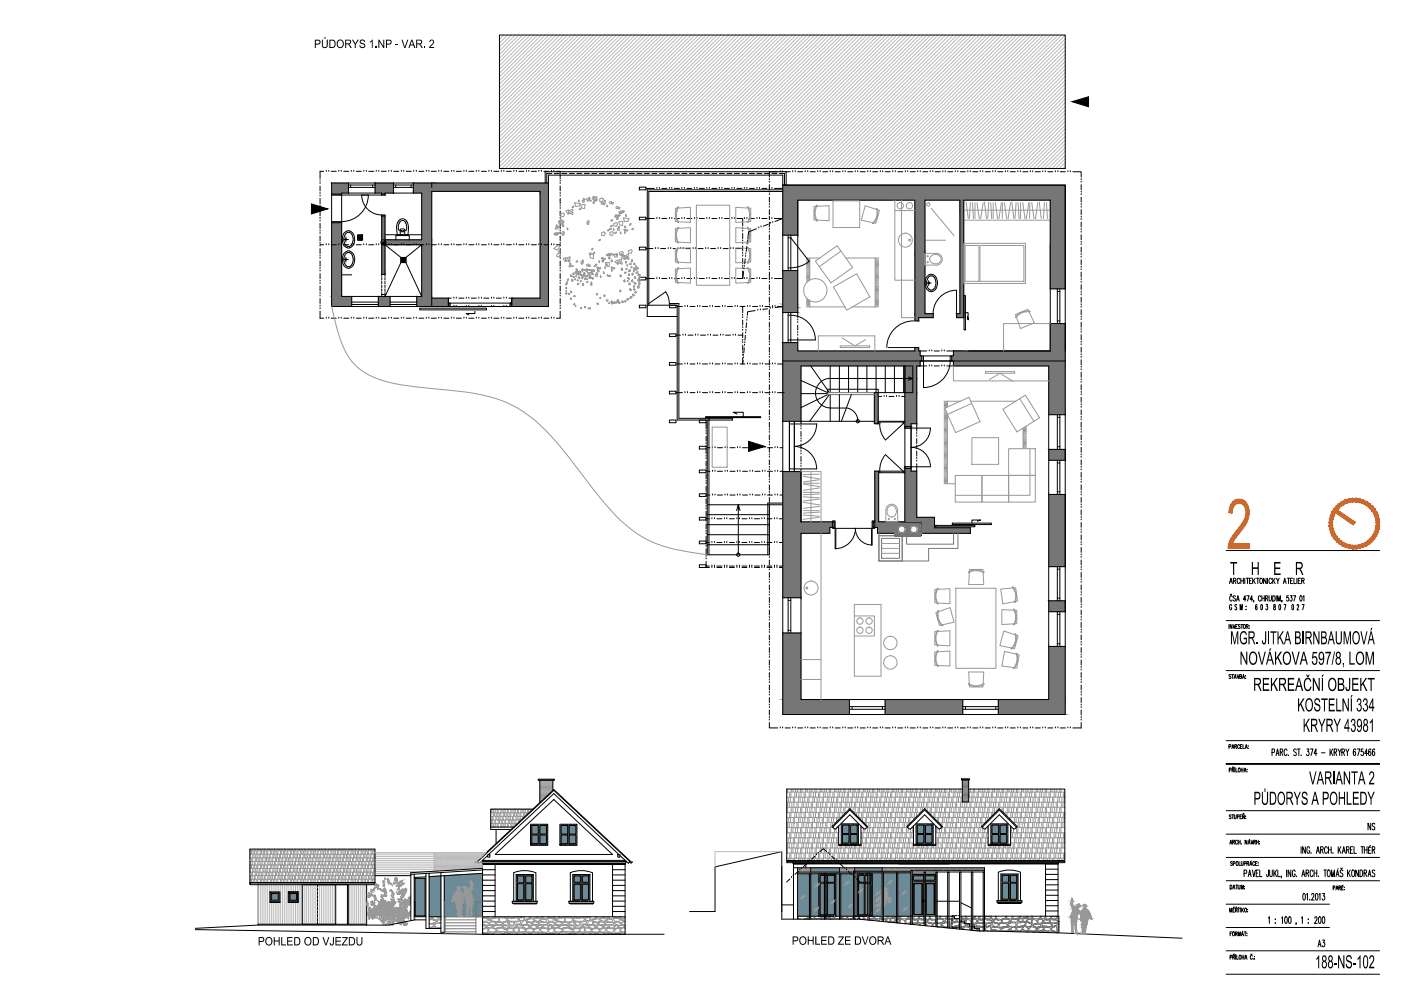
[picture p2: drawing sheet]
<svg xmlns="http://www.w3.org/2000/svg" width="420mm" height="297mm" viewBox="0 0 420 297" stroke-linecap="round" stroke-linejoin="round" font-family="sans-serif">
<g fill="#767676" stroke="#767676" stroke-width=".3">
<path d="M271.2 157.5h2z"/>
<path d="M274.4 104.2v1h1.1zM274.4 104.2h1.1v1z"/>
<path d="M234.8 102.7v2.5h4.4zM234.8 102.7h4.4v2.5z"/>
<path d="M234.8 105.2v1.5h41.1zM234.8 105.2h41.1v1.5z"/>
<path d="M234.8 106.7v1.5h41.7zM234.8 106.7h41.7v1.5z"/>
<path d="M234.8 108.2v1.5h41.1zM234.8 108.2h41.1v1.5z"/>
<path d="M273.7 109.7v3.8h1.2zM273.7 109.7h1.2v3.8z"/>
<path d="M271.4 109.7v3.8h2.3zM271.4 109.7h2.3v3.8z"/>
<path d="M273.7 113.5v4.2h1.2zM273.7 113.5h1.2v4.2z"/>
<path d="M271.4 113.5v4.2h2.3zM271.4 113.5h2.3v4.2z"/>
<path d="M234.8 109.7v16.6h5.4zM234.8 109.7h5.4v16.6z"/>
<path d="M262.2 117.7v8.8h1.2zM262.2 117.7h1.2v8.8z"/>
<path d="M271.4 117.7v9.3h3.5zM271.4 117.7h3.5v9.3z"/>
<path d="M262.2 126.5v.5h1.2zM262.2 126.5h1.2v.5z"/>
<path d="M271.4 127v.8h1.8zM271.4 127h1.8v.8z"/>
<path d="M129.5 54.9v2.5h35zM129.5 54.9h35v2.5z"/>
<path d="M124 54.9v2.5h5.5zM124 54.9h5.5v2.5z"/>
<path d="M124 57.4v.5h5.5zM124 57.4h5.5v.5z"/>
<path d="M112.5 54.9v3h5.5zM112.5 54.9h5.5v3z"/>
<path d="M99.5 54.9v3h5zM99.5 54.9h5v3z"/>
<path d="M114.5 57.9v.6h1zM114.5 57.9h1v.6z"/>
<path d="M99.5 57.9v.6h3zM99.5 57.9h3v.6z"/>
<path d="M126.5 57.9v14h3zM126.5 57.9h3v14z"/>
<path d="M114.5 64.5v7.4h1zM114.5 64.5h1v7.4z"/>
<path d="M115.5 71.9v1.5h14zM115.5 71.9h14v1.5z"/>
<path d="M114.5 71.9v1.5h1zM114.5 71.9h1v1.5z"/>
<path d="M114.5 73.4v8.9h1zM114.5 73.4h1v8.9z"/>
<path d="M126.5 73.4v15.5h3zM126.5 73.4h3v15.5z"/>
<path d="M99.5 66.5v22.4h3zM99.5 66.5h3v22.4z"/>
<path d="M162 57.4v32h2.5zM162 57.4h2.5v32z"/>
<path d="M153.5 89.4v1.4h11zM153.5 89.4h11v1.4z"/>
<path d="M129.5 89.4v1.4h5zM129.5 89.4h5v1.4z"/>
<path d="M153 90.8v1.1h11.5zM153 90.8h11.5v1.1z"/>
<path d="M129.5 90.8v1.1h5.5zM129.5 90.8h5.5v1.1z"/>
<path d="M125 88.9v3h4.5zM125 88.9h4.5v3z"/>
<path d="M113.5 88.9v3h3.5zM113.5 88.9h3.5v3z"/>
<path d="M99.5 88.9v3h6zM99.5 88.9h6v3z"/>
<path d="M234.8 141.4v15h5.4zM234.8 141.4h5.4v15z"/>
<path d="M234.8 156.4v1.7h14.9zM234.8 156.4h14.9v1.7z"/>
<path d="M234.8 158.1v1.8h14zM234.8 158.1h14v1.8z"/>
<path d="M234.8 159.9v19.3h5.4zM234.8 159.9h5.4v19.3z"/>
<path d="M314.5 193.8v15.9h5zM314.5 193.8h5v15.9z"/>
<path d="M234.8 189.7v20h5.4zM234.8 189.7h5.4v20z"/>
<path d="M299.4 209.7v4.5h20.1zM299.4 209.7h20.1v4.5z"/>
<path d="M265.4 209.7v4.5h23.3zM265.4 209.7h23.3v4.5z"/>
<path d="M234.8 209.7v4.5h19.9zM234.8 209.7h19.9v4.5z"/>
<path d="M314.5 180.1v3.2h5zM314.5 180.1h5v3.2z"/>
<path d="M271.4 140.4v.8h1.8zM271.4 140.4h1.8v.8z"/>
<path d="M271.4 141.2v13.9h3.5zM271.4 141.2h3.5v13.9z"/>
<path d="M271.4 155.1v1.3h8.9zM271.4 155.1h8.9v1.3z"/>
<path d="M262.4 141.2v15.2h1.1zM262.4 141.2h1.1v15.2z"/>
<path d="M262.4 156.4v.4h17.9zM262.4 156.4h17.9v.4z"/>
<path d="M262.4 156.8v1.3h6zM262.4 156.8h6v1.3z"/>
<path d="M276.2 156.8v1.4h4.1zM276.2 156.8h4.1v1.4z"/>
<path d="M276.2 158.2v1.7h14.8zM276.2 158.2h14.8v1.7z"/>
<path d="M263.2 158.1v1.8h5.2zM263.2 158.1h5.2v1.8z"/>
<path d="M314.5 148.2v21.6h5zM314.5 148.2h5v21.6z"/>
<path d="M285.9 105.2v1.5h33.6zM285.9 105.2h33.6v1.5z"/>
<path d="M285.4 106.7v1.5h34.1zM285.4 106.7h34.1v1.5z"/>
<path d="M285.9 108.2v1.5h33.6zM285.9 108.2h33.6v1.5z"/>
<path d="M314.5 109.7v14.6h5zM314.5 109.7h5v14.6z"/>
<path d="M314.5 134.7v3.3h5zM314.5 134.7h5v3.3z"/>
<path d="M234.8 55.5v4.5h84.7zM234.8 55.5h84.7v4.5z"/>
<path d="M234.8 60v10.5h4.4zM234.8 60h4.4v10.5z"/>
<path d="M274.4 60v15.6h3zM274.4 60h3v15.6z"/>
<path d="M315 60v26.6h4.5zM315 60h4.5v26.6z"/>
<path d="M234.8 81.1v10.1h4.4zM234.8 81.1h4.4v10.1z"/>
<path d="M234.8 91.2v1h4.4zM234.8 91.2h4.4v1z"/>
<path d="M234.8 92.2v1.5h4.4zM234.8 92.2h4.4v1.5z"/>
<path d="M274.4 75.6v18.4h3zM274.4 75.6h3v18.4z"/>
<path d="M287.9 60v34h1.1zM287.9 60h1.1v34z"/>
<path d="M274.4 94v.2h5.5zM274.4 94h5.5v.2z"/>
<path d="M274.4 94.2v1h5.5zM274.4 94.2h5.5v1z"/>
<path d="M286.9 94v1.2h2.1zM286.9 94h2.1v1.2z"/>
<path d="M274.4 95.2v1h1.1zM274.4 95.2h1.1v1z"/>
<path d="M315 97v8.2h4.5zM315 97h4.5v8.2z"/>
<path d="M268.4 156.8v.4h7.8zM268.4 156.8h7.8v.4z"/>
<path d="M268.4 157.2l5.5 .1zM268.4 157.2h5.7z"/>
<path d="M274.1 157.2l2.1 .1zM274.1 157.2l2.1 .1z"/>
<path d="M270.4 157.3h3.3zM270.4 157.3h3.5z"/>
<path d="M268.4 157.3h1.7zM268.4 157.3h2z"/>
<path d="M270.7 157.3h2.9zM270.7 157.3h3z"/>
<path d="M268.4 157.3h1.6zM268.4 157.3h1.7z"/>
<path d="M274.5 157.3l.4 .2h1.3zM274.5 157.3h1.7v.2z"/>
<path d="M271.2 157.5h2zM270.9 157.3l.3 .2h2zM270.9 157.3h2.7l-.4 .2z"/>
<path d="M268.4 157.3v.2h1.2zM268.4 157.3h1.6l-.4 .2z"/>
<path d="M274.9 157.5l.4 .3h.9zM274.9 157.5h1.3v.3z"/>
<path d="M271.3 157.5l.3 .3h1.3zM271.3 157.5h1.9l-.3 .3z"/>
<path d="M271.6 157.8l1.3 .1zM271.6 157.8l1.3 .1z"/>
<path d="M268.4 157.5v.4h.9zM268.4 157.5h1.2l-.3 .4z"/>
<path d="M275.3 157.8l.2 .4h.7zM275.3 157.8h.9v.4z"/>
<path d="M271.8 158.2h.9zM271.8 158.2h.9zM271.6 157.9l.2 .3h.9zM271.6 157.9h1.3l-.2 .3z"/>
<path d="M268.4 157.9v.3h.7zM268.4 157.9h.9l-.2 .3z"/>
<path d="M275.5 158.2v.5h.7zM275.5 158.2h.7v.5z"/>
<path d="M271.8 158.2l.1 .5h.7zM271.8 158.2h.9l-.1 .5z"/>
<path d="M268.4 158.2v.5h.6zM268.4 158.2h.7l-.1 .5z"/>
<path d="M271.9 158.7l-.1 .4h.9zM271.9 158.7h.7l.1 .4z"/>
<path d="M268.4 158.7v.4h.7zM268.4 158.7h.6l.1 .4z"/>
<path d="M275.5 158.7v.4h.7zM275.5 158.7h.7v.4z"/>
<path d="M271.8 159.1h.9zM271.8 159.1h.9z"/>
<path d="M271.8 159.1l-.2 .4h1.3zM271.8 159.1h.9l.2 .4z"/>
<path d="M268.4 159.1v.4h.9zM268.4 159.1h.7l.2 .4z"/>
<path d="M275.5 159.1l-.2 .5h.9zM275.5 159.1h.7v.5z"/>
<path d="M271.6 159.6h1.3zM271.6 159.5l1.3 .1z"/>
<path d="M271.3 159.9h1.9l-1.6-.3zM271.6 159.6h1.3l.3 .3z"/>
<path d="M268.4 159.5v.4h1.2zM268.4 159.5h.9l.3 .4z"/>
<path d="M274.9 159.9h1.3l-.9-.3zM275.3 159.6h.9v.3z"/>
<path d="M271.2 159.9h2zM271.3 159.9h1.9z"/>
<path d="M270.9 160h2.7l-2.4-.1zM271.2 159.9l2.4 .1z"/>
<path d="M268.4 159.9v.1h1.6zM268.4 159.9l1.6 .1z"/>
<path d="M274.5 160.1h1.7l-1.3-.2zM274.9 159.9h1.3v.2z"/>
<path d="M270.7 160.1h3zM270.9 160l2.8 .1z"/>
<path d="M274.2 160.1h2zM274.5 160.1h1.7z"/>
<path d="M270.4 160.1h3.5zM270.7 160.1h3.2z"/>
<path d="M268.4 160l2 .1zM268.4 160l2 .1z"/>
<path d="M274.1 160.1h2.1zM274.2 160.1h2z"/>
<path d="M268.4 160.1h5.7zM268.4 160.1h5.7z"/>
<path d="M268.4 160.1v.5h7.8zM268.4 160.1h7.8v.5z"/>
</g>
<g fill="none" stroke="#000" stroke-width=".3">
<path d="M149.8 10.5h169.7v40h-169.7zM96 58.8h.1M96 58h.1M96 55h.1M96 54.2h.1M96 55.8v1.4M96 59.5v1.5M97.1 51.4h-1.1v2.1M97.8 51.4h.1M98.6 51.4h.1M99.3 51.4h1.6M99.5 58.5h16v-.6h11v14h-11"/>
<path d="M99.5 58.2h3M101.6 51.4h.1M102.3 51.4h.1M103.1 51.4h1.5M104.5 55.5h8M104.5 56.2h8M104.5 54.9v3M105.2 55.5v.7M105.3 51.4h.1M106.1 51.4h.1M106.9 51.4h1.4M108.5 58.4a6 6 0 0 0 6 6"/>
<path d="M109.1 51.4h.1M109.9 51.4h.1M110.5 58.4a8 8 0 0 1-8.1 8M110.6 51.4h1.5M111.8 55.5v.7M112.5 54.9v3M112.8 51.4h.1M113.6 51.4h.1M114.4 51.4h1.4M114.5 58.5v-.6h-12v31h11M114.5 58.2h1M116.6 51.4h.1"/>
<path d="M117.4 51.4h.1M118 54.9v3M118 55.5h6M118 56.2h6M118.1 51.4h1.5M118.7 55.5v.7M120.4 51.4h.1M121.1 51.4h.1M121.8 51.4h1.5M123.3 55.5v.7M124 54.9v3M124.1 51.4h.1"/>
<path d="M124.9 51.4h.1M125.6 51.4h1.5M127.9 51.4h.1M128.6 51.4h.1M129.3 51.4h1.6M129.5 54.9v1.3M131.6 51.4h.1M132.3 51.4h.1M133.1 51.4h1.5M135.4 51.4h.1M136.1 51.4h.1M136.8 51.4h1.6"/>
<path d="M139.1 51.4h.1M139.8 51.4h.1M140.6 51.4h1.5M142.8 51.4h.1M143.6 51.4h.1M144.4 51.4h1.5M146.6 51.4h.1M147.4 51.4h.1M148.1 51.4h1.5M150.3 51.4h.1M151.1 51.4h.1M151.9 51.4h1.4"/>
<path d="M154.1 51.4h.1M154.9 51.4h.1M155.6 51.4h1.5M157.9 51.4h.1M158.6 51.4h.1M159.4 51.4h1.5M161.6 51.4h.1M162.4 51.4h.1M163.1 51.4h1.5M164.5 54.9h-65v37h54M165.4 51.4h.1M165.5 52h-1.5v2.9"/>
<path d="M166.1 51.4h.1M166.3 52h1.4M166.8 51.4h1.2v2.1M168 58.8h.1M168 58h.1M168 55h.1M168 54.2h.1M168 55.8v1.4M168 59.5v1.5M168.5 52h1.5M170.7 52h1.5M173 52h1.5"/>
<path d="M175.2 52h1.6M177.5 52h1.5M179.7 52h1.5M182 52h1.5M184.2 52h1.5M186.5 52h1.5M188.7 52h1.6M191 52h1.5M191.7 56.1h2v.8h-2zM193.2 52h1.5M193.7 56.5h2.5M195.5 52h1.5"/>
<path d="M197 56.5h.1M197.8 56.5h.1M197.8 52h1.4M198.5 56.5h1.5M200 52h1.5M200.8 56.5h.1M201.5 56.5h.1M202.2 56.5h1.6M202.2 52h1.6M204.5 56.5h.1M204.5 52h1.5M205.2 56.5h.1"/>
<path d="M206 56.5h1.5M206.7 52h1.6M208.3 56.5h.1M209 56.5h.1M209 52h1.5M209.7 56.5h1.6M211.3 52h1.4M212 56.5h.1M212.7 56.5h.1M213.5 56.5h1.5M213.5 52h1.5M215.7 56.5h.1"/>
<path d="M215.7 52h1.6M216.5 56.5h.1M217.3 56.5h1.5M218 52h1.5M219.5 56.5h.1M220.2 56.5h.1M220.2 52h1.6M221 56.5h1.5M222.5 52h1.5M223.2 56.5h.1M224 56.5h.1M224.8 56.5h1.4"/>
<path d="M224.8 52h1.4M227 56.5h.1M227 52h1.5M227.8 56.5h.1M228.5 56.5h1.5M229.2 52h1.5M230.7 56.5h.1M230.7 53.8h.1M230.7 54.6h.1M230.7 57.6h.1M230.7 58.3h.1M230.7 55.3v1.6"/>
<path d="M230.7 59.1v1.5M231.5 56.5h.1M231.5 52h1.5M232.3 56.5h2.5M233.2 51.5h-2.5v1.6M233.7 52h1.6v3.5M234 51.5h.1M234.7 51.5h.1M234.8 56.9h-40.7v38h9M234.8 57.4h-40.2v34.1M235.8 51.5v4M237 51.5h-73.5v3.4"/>
<path d="M237.7 51.5h.1M238.5 51.5h.1M239.2 51.5h1.5M239.2 60v21.1M241.5 51.5h.1M242.2 51.5h.1M243 51.5h1.5M245.3 51.5h.1M246 51.5h.1M246.7 51.5h1.5M249 51.5h.1M249.7 51.5h.1"/>
<path d="M250.5 51.5h1.5M252.7 51.5h.1M253.5 51.5h.1M254.2 51.5h1.5M256.5 51.5h.1M257.2 51.5h.1M258 51.5h1.5M260.2 51.5h.1M261 51.5h.1M261.7 51.5h1.5M264 51.5h.1M264.7 51.5h.1"/>
<path d="M265.5 51.5h1.5M267.7 51.5h.1M268.5 51.5h.1M269.3 51.5h1.4M271.5 51.5h.1M272.2 51.5h.1M273 51.5h1.5M275.2 51.5h.1M276 51.5h.1M276.7 51.5h1.5M279 51.5h.1M279.8 51.5h.1"/>
<path d="M280.5 51.5h1.5M282.8 51.5h.1M283.5 51.5h.1M284.2 51.5h1.5M286.5 51.5h.1M287.2 51.5h.1M288 51.5h1.5M290.3 51.5h.1M291 51.5h.1M291.7 51.5h1.6M294 51.5h.1M294.7 51.5h.1"/>
<path d="M295.5 51.5h1.5M297.7 51.5h.1M298.5 51.5h.1M299.2 51.5h1.6M301.5 51.5h.1M302.2 51.5h.1M303 51.5h1.5M305.2 51.5h.1M306 51.5h.1M306.8 51.5h1.4M309 51.5h.1M309.7 51.5h.1"/>
<path d="M310.5 51.5h1.5M312.7 51.5h.1M313.5 51.5h.1M314.3 51.5h1.4M316.5 51.5h.1M317.3 51.5h.1M318 51.5h1.5M320.3 51.5h.1M321 51.5h.1M321.7 51.5h2.5v1.6M324.2 58.3h.1M324.2 57.6h.1"/>
<path d="M324.2 54.6h.1M324.2 53.8h.1M324.2 55.3v1.6M324.2 59.1v1.5M96 77.5h.1M96 76.8h.1M96 73.7h.1M96 73h.1M96 70h.1M96 69.3h.1M96 66.3h.1M96 65.5h.1"/>
<path d="M96 62.5h.1M96 61.7h.1M96 63.2v1.5M96 67v1.5M96 70.7v1.5M96 74.5v1.5M96 78.2v1.6M96 73.4h1.1M97.8 73.4h.1M98.6 73.4h.1M99.3 73.4h1.6M99.5 66.5h3"/>
<path d="M99.5 66.8h3M101.6 73.4h.1M102.3 73.4h.1M102.7 71.5v.9l.4 1h1.5M102.7 78.1l.4 1.3M103 73.4l.8 .8 1.1 .1M103 79.4l.8 .8 1.1 .1M103.1 70.1l-.4 1.4M103.1 76.1l-.4 1v1M103.1 71.4v.8M103.1 77.4v.8M103.1 71.8h.5"/>
<path d="M103.1 77.8h.5M103.2 72.2l.6 1.4M103.2 78.2l.2 .8M103.4 70.6l-.2 .7M103.4 79l.4 .6M103.7 70a1.1 1.1 0 0 1 1.6 0M103.7 79.6l.5 .3M103.7 76a1.2 1.2 0 0 1 2 .6M103.7 71v.6M103.7 72v.5M103.7 77.1v.5M103.7 78v.6"/>
<path d="M103.8 70l-.4 .6M103.8 76l-.6 1.4M103.9 71.8h.6M103.9 77.8h.6M104.1 75.3l-.6 .3-.5 .6M104.2 75.2h.7M104.8 79.9h-.6M104.8 69.2a2.37 2.37 0 0 1 1.6 2.3M104.8 75.3a2.44 2.44 0 0 1 1.6 2.8M104.9 69.2l-1.1 .2-.8 .7M105.3 70l.4 .6M105.3 79.6l-.5 .3"/>
<path d="M105.3 73.4h.1M105.7 70.6l.2 .7M105.7 76.6l.2 .8M105.7 73a1.2 1.2 0 0 1-2 .5M105.7 79l-.4 .6M105.9 72.2l-.2 .7M105.9 78.2l-.2 .8M105.9 71.4v.8M105.9 77.4v.8M105.9 79.4l-.4 .6-.7 .3M106.1 73.4h.1M106.4 78.1l-.4 1.3"/>
<path d="M106.4 71.5a2.51 2.51 0 0 1-1.6 2.8M106.9 73.4h1.4M107.2 70.4h1.5v1.6h-1.5zM107.2 71.2h1.5M107.2 70.8h1.5M107.2 71.6h1.5M107.6 70.4v1.6M108 70.4v1.6M108.3 71l-.5 .5M108.3 71.4l-.1 .1M108.3 71.1l-.4 .4M108.3 71.1l-.4 .5"/>
<path d="M108.3 71.2l-.3 .4M108.3 71.3l-.2 .2M108.3 70.4v1.6M109.1 73.4h.1M109.9 73.4h.1M110.6 73.4h1.5M112.8 73.4h.1M113.6 73.4h.1M114.4 73.4h12.7M114.4 73.2l1.1-1.1-1 1.1M114.5 64.8h1M115.5 70.4h11"/>
<path d="M115.5 73.4l4.7 3.8M115.6 72.2l-1 1M115.6 73l-.2 .2M115.6 72.3l-.9 1M115.7 72.4l-1 .9M115.7 72.5l-.8 .9M115.7 72.6l-.7 .8M115.7 72.8l-.5 .6M116.6 73.4h.1M117.4 73.4h.1M118.7 71.9v-1.3h4v1.3M119.7 69.1l.7 .3"/>
<path d="M119.8 66.8l-.4 1.2 .3 1.1M120 66.5l-.2 .3M120 66.4l.4-.3h.6l.7 .7M120.1 68.7v.3l.3 .1M120.2 77.2h1.5v1.5h-1.5zM120.2 78.7l-4.7 10.2v-1.2M120.2 77.9h1.5M120.2 77.6h1.5M120.2 78.3h1.5M120.4 73.4h.1M120.4 69.5h.6M120.5 69.2h.5"/>
<path d="M120.6 77.2v1.5M120.7 78.2l.6-.5-.5 .6M121 77.2v1.5M121.1 73.4h.1M121.2 68.7h-1.1M121.3 77.7l-.6 .5M121.3 68.7l.1 .3-.4 .1M121.3 78.1l-.1 .1M121.3 77.9l-.4 .4 .4-.4M121.3 77.2v1.5M121.6 66.8l.3 1.7M121.7 77.2l4.8-3.8v15.5"/>
<path d="M121.7 78.7l4.8 10.2M122 68.5l-.3 .5-.7 .4M122.1 66.6l.4 1.7-.1 2.1h-3.3l-.2-2.1a2.47 2.47 0 0 1 1.8-2.7l1 .3 .4 .7M124.1 73.4h.1M124.9 73.4h.1M127.9 73.4h.1M128.6 73.4h.1M129.3 73.4h1.6M131.6 73.4h.1M132.3 73.4h.1M133.1 73.4h1.5M135.4 73.4h.1"/>
<path d="M136.1 73.4h.1M136.8 73.4h1.6M139.1 73.4h.1M139.8 73.4h.1M140.6 73.4h1.5M142.8 73.4h.1M143.6 73.4h.1M144.4 73.4h1.5M146.6 73.4h.1M147.4 73.4h.1M148.1 73.4h1.5M150.3 73.4h.1"/>
<path d="M151.1 73.4h.1M151.9 73.4h1.4M154.1 73.4h.1M154.9 73.4h.1M155.6 73.4h1.5M157.9 73.4h.1M158.6 73.4h.1M159.4 73.4h1.5M161.6 73.4h.1M162.4 73.4h.1M163.1 73.4h1.5M165.4 73.4h.1"/>
<path d="M166.1 73.4h.1M166.8 73.4h1.2M168 77.5h.1M168 76.8h.1M168 73.7h.1M168 73h.1M168 70h.1M168 69.3h.1M168 66.3h.1M168 65.5h.1M168 62.5h.1M168 61.7h.1"/>
<path d="M168 63.2v1.5M168 67v1.5M168 70.7v1.5M168 74.5v1.5M168 78.2v1.6M191.7 74.1h2v.8h-2zM191.7 65.1h2v.8h-2zM193.7 74.5h2.1M193.7 65.5h2.5M196.6 74.5h.1M197 65.5h.1M197.4 74.5h.1"/>
<path d="M197.8 65.5h.1M198.1 74.5h1.5M198.5 65.5h1.5M200.4 74.5h.1M200.8 65.5h.1M201.1 74.5h.1M201.5 65.5h.1M201.9 74.5h1.5M202.2 65.5h1.6M204.1 74.5h.1M204.5 65.5h.1M204.9 74.5h.1"/>
<path d="M205.2 65.5h.1M205.6 74.5h1.5M206 65.5h1.5M207.9 74.5h.1M208.3 65.5h.1M208.6 74.5h.1M209 65.5h.1M209.4 74.5h1.5M209.7 65.5h1.6M211.6 74.5h.1M212 65.5h.1M212.4 74.5h.1"/>
<path d="M212.7 65.5h.1M213.1 74.5h1.5M213.5 65.5h1.5M215.4 74.5h.1M215.7 65.5h.1M216.1 74.5h.1M216.5 65.5h.1M216.9 74.5h1.5M217.3 65.5h1.5M219.1 74.5h.1M219.5 65.5h.1M219.9 74.5h.1"/>
<path d="M220.2 65.5h.1M220.6 74.5h2.1M221 65.5h1.5M222.7 68.5h.1M222.7 69.3h.1M222.7 72.2h.1M222.7 73h.1M222.7 76h.1M222.7 76.8h.1M222.7 79.8h.1M222.7 65.5v2.2M222.7 70v1.5"/>
<path d="M222.7 73.7v1.5M222.7 77.5v1.5M223.2 79.8h.1M223.2 65.5h.1M223.5 77.6l-.2 1.5M223.6 76.9h.1M223.7 76.1h.1M224 73.9l-.2 1.5M224 65.5h.1M224 73.2h.1M224.2 72.4h.1M224.8 65.5h1.4"/>
<path d="M226.8 68.6l-2.3 .9-.2 2.2M227 65.5h.1M227.6 68.3h.1M227.8 65.5h.1M228.2 68h.1M228.5 65.5h1.5M230.3 67.2l-1.3 .6M230.7 65.5h.1M230.7 61.3h.1M230.7 62.1h.1M230.7 65.1h.1M230.7 65.8h.1"/>
<path d="M230.7 68.8h.1M230.7 69.6h.1M230.7 72.6h.1M230.7 73.3h.1M230.7 76.3h.1M230.7 77.1h.1M230.7 62.8v1.5M230.7 66.6v1.5M230.7 70.4v1.4M230.7 74.1v1.5M230.7 77.9v1.4M231 66.9h.1"/>
<path d="M231.5 65.5h.1M231.7 66.7h.1M232.3 65.5h2.5l-2.4 .9M234.8 70.5h4.4v-10.5h35.2v36.2h1.1v-1h4.4v-1.2h-2.5v-34h10.5v34h-1M236.4 71.3h.8l5.5 7a9.5 9.5 0 0 1-6.3 2M236.4 70.5v10.6M237.2 70.5v10.6M324.2 77.1h.1M324.2 76.3h.1M324.2 73.3h.1M324.2 72.6h.1M324.2 69.6h.1"/>
<path d="M324.2 68.8h.1M324.2 65.8h.1M324.2 65.1h.1M324.2 62.1h.1M324.2 61.3h.1M324.2 62.8v1.5M324.2 66.6v1.5M324.2 70.4v1.4M324.2 74.1v1.5M324.2 77.9v1.4M96 92.5h.1M96 91.7h.1"/>
<path d="M96 88.7h.1M96 88h.1M96 85h.1M96 84.2h.1M96 81.2h.1M96 80.5h.1M96 82v1.5M96 85.7v1.5M96 89.5v1.5M96 93.3v2.1h1.1M97.8 95.4h.1M98.6 95.4h.1"/>
<path d="M99.3 95.4h1.6M101.6 95.4h.1M102.3 95.4h.1M102.5 82.4h3M103.1 95.4h1.5M105.3 95.4h.1M105.5 88.9v3M105.5 91.3h8M105.5 90.6h8M106.1 95.4h.1M106.9 95.4h1.4M109.1 95.4h.1"/>
<path d="M109.9 95.4h.1M110.6 95.4h1.5M112.8 95.4h.1M113.5 88.9h3.5M113.5 88.9v3M113.6 95.4h.1M114.4 95.4h1.4M114.5 83.2v.7M114.5 84.3v.8M114.5 85.5v.7M114.5 86.6v.7M114.5 87.7v1.2"/>
<path d="M114.5 88.3h1M114.5 82.3h1M115.5 82.3v-17.8h-1v18.3M115.5 82.3v.5M115.5 83.2v.7M115.5 84.3v.8M115.5 85.5v.7M115.5 86.6v.7M116.6 95.4h.1M117 88.9h9.5M117 88.9v3M117 91.3h8"/>
<path d="M117 90.6h8M117.4 95.4h.1M118.1 95.4h1.5M120.4 95.4h.1M121.1 95.4h.1M121.8 95.4h1.5M124.1 95.4h.1M124.9 95.4h.1M125 88.9v3M125.6 95.4h1.5M125.9 92.4h20v.5h-20zM127.9 95.4h.1"/>
<path d="M128.6 95.4h.1M129.3 95.4h1.6M129.5 89.4h5.9M131.6 95.4h.1M132.3 95.4h.1M133.1 95.4h1.5M134.5 89.4v1.4h.5v1.1h-.5zM135 90.8h18M135.4 95.4h.1M136.1 95.4h.1M136.1 91.9h.1M136.1 89.4h.1"/>
<path d="M136.8 91.9h.1M136.8 89.4h.1M136.8 95.4h1.6M137.6 89.4h1.5M139.1 95.4h.1M139.8 95.4h.1M139.8 91.9h.1M139.8 89.4h.1M140.6 91.9h.1M140.6 89.4h.1M140.6 95.4h1.5M141.4 89.4h1.4"/>
<path d="M142.4 93.3v.7h-2.6l.8 .4M142.8 95.4h.1M143.6 95.4h.1M143.6 91.9h.1M143.6 89.4h.1M144.4 91.9h.1M144.4 89.4h.1M144.4 95.4h1.5M145.1 89.4h1.5M146.6 95.4h.1M147.4 95.4h.1M147.4 91.9h.1"/>
<path d="M147.4 89.4h.1M148.1 91.9h.1M148.1 89.4h.1M148.1 95.4h1.5M148.9 89.4h1.4M150.3 95.4h.1M151.1 95.4h.1M151.1 91.9h.1M151.1 89.4h.1M151.9 91.9h.1M151.9 89.4h.1M151.9 95.4h1.4"/>
<path d="M152.6 89.4h.9v1.4h-.5v1.1h.5M153.5 90.8v1.1M154.1 95.4h.1M154.9 95.4h.1M155.6 95.4h1.5M157.9 95.4h.1M158.6 95.4h.1M159.4 95.4h1.5M161.6 95.4h.1M162.4 95.4h.1M163.1 95.4h1.5M165.4 95.4h.1"/>
<path d="M166.1 95.4h.1M168 92.5h.1M168 91.7h.1M168 88.7h.1M168 88h.1M168 85h.1M168 84.2h.1M168 81.2h.1M168 80.5h.1M168 82v1.5M168 85.7v1.5M168 89.5v1.5"/>
<path d="M168 93.3v2.1h-1.2M191.7 91.5h2v.7h-2zM191.7 83.1h2v.8h-2zM193.7 83.5h2.5M194.1 91.5h9v34.4h9.5v40.4M197 83.5h.1M197.8 83.5h.1M198.5 83.5h1.5M199.6 87.4l.8 1.7 .3 1.9M199.7 87.5l-5.1 3.5M200.8 83.5h.1M200.8 91.5h1.9v.7h-1.9z"/>
<path d="M200.8 91.5v-.5h2.8v34.4h9M201.5 83.5h.1M202.2 83.5h1.6M203.1 91.9h1.6M204.5 83.5h.1M205.2 83.5h.1M205.4 91.9h.1M206 83.5h1.5M206.2 91.9h.1M206.9 91.9h1.5M208.3 83.5h.1M209 83.5h.1"/>
<path d="M209.2 91.9h.1M209.7 83.5h1.6M209.9 91.9h.1M210.7 91.9h1.5M212 83.5h.1M212.7 83.5h.1M212.9 91.9h.1M213.5 83.5h1.5M213.7 91.9h.1M214.4 91.9h1.5M215.7 83.5h.1M216.5 83.5h.1"/>
<path d="M216.7 91.9h.1M217.3 83.5h1.5M217.4 91.9h.1M218.2 91.9h1.5M219.5 83.5h.1M220.2 83.5h.1M220.4 91.9h.1M221 83.5h1.5M221.2 91.9h.1M221.9 91.9h1.5M222.7 80.5h.1M222.7 94.5h.1"/>
<path d="M222.7 95.2h.1M222.7 98.2h.1M222.7 99h.1M222.7 81.2v2.3l.3-2.2M222.7 91.9v1.8M222.7 96v1.5M222.7 99.7v1.5M223.1 80.6h.1M223.2 83.5h.1M223.6 99.8h.1M223.7 99h.1M223.9 96.8l-.2 1.5"/>
<path d="M224 96h.1M224 83.5h.1M224 95.3h.1M224.2 91.9h.1M224.8 83.5h1.4M224.9 91.9h.1M225.7 91.9h1.5M226.5 93.1l-2.3 .3-.1 1.1M227 83.5h.1M227.3 93h.1M227.8 83.5h.1M227.9 91.9h.1"/>
<path d="M228 92.9h.1M228.5 83.5h1.5M228.7 91.9h.1M229.4 91.9h1.5M230.2 92.5l-1.5 .3M230.7 83.5h.1M230.7 80.1h.1M230.7 80.9h.1M230.7 83.8h.1M230.7 84.6h.1M230.7 87.6h.1M230.7 88.3h.1"/>
<path d="M230.7 91.4h.1M230.7 92.1h.1M230.7 95.1h.1M230.7 95.8h.1M230.7 98.8h.1M230.7 99.6h.1M230.7 81.6v1.5M230.7 85.3v1.5M230.7 89.1v1.5M230.7 92.8v1.5M230.7 96.6v1.5M231 92.4h.1"/>
<path d="M231.5 83.5h.1M231.7 91.9h.1M231.7 92.3h.1M232.3 83.5h2.5M232.4 91.9h.1M233.2 91.9h1.6l-2.3 .3M234.8 93.7h4.4M234.8 81.1h4.4M236.4 94.5a7.5 7.5 0 0 1 8.1 7.4h-8.1M236.4 93.7v9M237.2 93.7v9M239.2 81.1v12.6"/>
<path d="M239.2 95.9h.1M239.2 96.7h.1M239.2 99.7h.1M239.2 93.7v1.5M239.2 97.5v1.4M274 96.2a8 8 0 0 0-8 8M277.4 85.1l.4 1.4M277.8 83.2l-.4 1.3M277.8 86.5l.8 .7 1 .2M277.9 84.8h.5M278.1 83.7l-.2 1 .1 1.1 .5 .8 .5 .3M278.5 83a1.06 1.06 0 0 1 1.6 0"/>
<path d="M278.5 83l-.4 .6M278.5 84.1v.6M278.5 85v.6M278.7 84.8h.5M279.6 86.9h-.6M279.6 82.3l-1 .1-.8 .8M279.6 82.3a2.42 2.42 0 0 1 1.5 2.2M280.1 83l.3 .6M280.5 83.7l.2 1-.2 1.1-.4 .8-.5 .3M281.1 85.1a2.33 2.33 0 0 1-1.5 2.3M281.1 84.5v.6M286.8 87a7 7 0 0 0-7 7"/>
<path d="M286.9 87v8.2h2.1v-35.2h26v45.2h-31.1M289.1 88.6h.4v10.3h-.4zM289.5 93.7h.8v2.2l-.1-.9M315 86.6h4.5v-31.1h-84.7h84.7v158.7h-84.7v-161.7h-70.3v39.4h-11v-2.5h8.5v-32h-32.5v34.5M315 97h4.5M317.1 86.6v10.4M317.1 96.2h.8M317.1 87.4h.8M317.9 86.6v10.4M324.2 99.6h.1M324.2 98.8h.1M324.2 95.8h.1"/>
<path d="M324.2 95.1h.1M324.2 92.1h.1M324.2 91.4h.1M324.2 88.3h.1M324.2 87.6h.1M324.2 84.6h.1M324.2 83.8h.1M324.2 80.9h.1M324.2 80.1h.1M324.2 81.6v1.5M324.2 85.3v1.5M324.2 89.1v1.5"/>
<path d="M324.2 92.8v1.5M324.2 96.6v1.5M200.8 117.3h1.9v.8h-1.9zM200.8 108.7h1.9v.8h-1.9zM200.8 100.1h1.9v.8h-1.9zM202.7 100.5h1.4M202.7 117.7h2M203.1 109.1h1.6M204.8 100.5h.1M205.4 109.1h.1M205.4 117.7h.1M205.6 100.5h.1"/>
<path d="M206.2 109.1h.1M206.2 117.7h.1M206.3 100.5h1.5M206.9 109.1h1.5M206.9 117.7h1.5M208.6 100.5h.1M209.2 109.1h.1M209.2 117.7h.1M209.3 100.5h.1M209.9 109.1h.1M209.9 117.7h.1M210.1 100.5h1.5"/>
<path d="M210.7 109.1h1.5M210.7 117.7h1.5M212.3 100.5h.1M212.9 109.1h.1M212.9 117.7h.1M213.1 100.5h.1M213.7 109.1h.1M213.7 117.7h.1M213.8 100.5h1.5M214.4 109.1h1.5M214.4 117.7h1.5M216.1 100.5h.1"/>
<path d="M216.7 109.1h.1M216.7 117.7h.1M216.8 100.5h.1M217.4 109.1h.1M217.4 117.7h.1M217.6 100.5h1.5M218.2 109.1h1.5M218.2 117.7h1.5M219.9 100.5h.1M220.4 109.1h.1M220.4 117.7h.1M220.6 100.5h.1"/>
<path d="M221.2 109.1h.1M221.2 117.7h.1M221.3 100.5h1.4M221.9 109.1h1.5M221.9 117.7h1.5M222.7 102h.1M222.7 102.7h.1M222.7 105.7h.1M222.7 106.5h.1M222.7 103.5v1.5M222.7 107.2v1.9l.2-1.1M222.9 107.2h.1"/>
<path d="M223 106.5h.1M223.2 104.2l-.1 1.5M223.3 103.5h.1M223.4 102.7h.1M223.5 100.5l-.1 1.5M224.2 109.1h.1M224.2 117.7h.1M224.9 109.1h.1M224.9 117.7h.1M225.7 109.1h1.5M225.7 117.7h1.5M227.9 109.1h.1"/>
<path d="M227.9 117.7h.1M228.7 109.1h.1M228.7 117.7h.1M229.4 109.1h1.5M229.4 117.7h1.5M230.7 102.6h.1M230.7 103.3h.1M230.7 106.3h.1M230.7 107.1h.1M230.7 110.1h.1M230.7 110.8h.1M230.7 113.8h.1"/>
<path d="M230.7 114.6h.1M230.7 117.6h.1M230.7 118.3h.1M230.7 100.3v1.6M230.7 104.1v1.5M230.7 107.8v1.5M230.7 111.6v1.5M230.7 115.3v1.5M230.7 119.1v1.5M231.7 109.1h.1M231.7 117.7h.1M232.4 109.1h.1"/>
<path d="M232.4 117.7h.1M233.2 109.1h1.6M233.2 117.7h2M234.8 102.7h4.4M234.8 108.2h84.7M239.2 102.7v2.5h35.2v-1M239.2 100.5h.1M239.2 101.2v1.5M240.2 114l8 3.7v-1h15.2v10.3h-1.2v-9.3h11.5v-8h-33.5v17.3M240.2 118h8M243.1 109.7l5.6 8M248.2 118.3l-8 3.9"/>
<path d="M248.7 118.3l-5.9 8M249 109.7v8M249 118.3v8M251.7 109.7v8M251.7 118.3v8M254.5 109.7v8M255.3 118.3l-3 8M257.2 109.7v8M260 109.7v8M262.7 109.7v8M263.4 118.8h1M265.1 118.8h.1"/>
<path d="M265.5 109.7v8M265.9 118.8h.1M266.4 104.2h9.1v1h2.4M266.6 118.8h1.5M268.2 109.7v8M268.9 118.8h.1M269.6 118.8h.1M270.4 118.8h1M271 109.7v8M271.4 117.7v-8v18.6M272.4 113l1.3 .5-1.3 .5M273.7 113.5l-24.7-.1a4.4 4.4 0 0 0-4.4 4.4 4.4 4.4 0 0 0 4.3 4.5h4.9"/>
<path d="M275.9 105.2v1.5h1.1v1.5h-1.1v1.5M276.5 106.7v1.5M277 106.7h8M277 108.2v8M277.9 109.7h-3v19.5M278.7 109.7h.1M278.7 105.2h.1M279.5 109.7h.1M279.5 105.2h.1M280.2 109.7h1.5M280.2 105.2h1.5M282.5 109.7h.1"/>
<path d="M282.5 105.2h.1M283.2 109.7h.1M283.2 105.2h.1M283.9 109.7h30.6v100h-74.3v-49.8h8.6v-1.8h1.4v-1.7h-10v-15.9M285 108.2a8 8 0 0 1-8.1 8M285.4 106.7v1.5M285.9 105.2v1.5h-.9v1.5h.9v1.5M324.2 118.3h.1M324.2 117.6h.1M324.2 114.6h.1M324.2 113.8h.1M324.2 110.8h.1"/>
<path d="M324.2 110.1h.1M324.2 107.1h.1M324.2 106.3h.1M324.2 103.3h.1M324.2 102.6h.1M324.2 100.3v1.6M324.2 104.1v1.5M324.2 107.8v1.5M324.2 111.6v1.5M324.2 115.3v1.5M324.2 119.1v1.5M200.8 125.9h1.9v.8h-1.9z"/>
<path d="M209.7 133.8h2.1v.8h-2.1zM209.7 125.9h2.1v.8h-2.1zM211.6 124.9h16.5v.3h-16.5zM211.8 137.5h.1M211.8 136.8h.1M211.8 133.8h.1M211.8 133h.1M211.8 130h.1M211.8 129.2h.1M211.8 126.7v1.8M211.8 130.8v1.4M211.8 134.5v1.5"/>
<path d="M211.8 138.3v1.4M212.1 125.9v40.4h18.6M212.1 134.2h.8M212.6 125.4h7v.5h-7zM213.7 134.2h.1M214.4 134.2h.1M215.2 134.2h1.5M217.4 134.2h.1M218.2 134.2h.1M218.9 134.2h1.5M221.1 124.1l-1.2-.5h3v1.3M221.2 134.2h.1"/>
<path d="M221.9 134.2h.1M222.7 134.2h1.5M224.9 134.2h.1M225.7 134.2h.1M226.4 134.2h1.5M228.7 134.2h.1M229.4 134.2h.1M230.2 134.2h1.5M230.7 121.3h.1M230.7 122.1h.1M230.7 125.1h.1M230.7 125.8h.1"/>
<path d="M230.7 128.8h.1M230.7 129.6h.1M230.7 132.6h.1M230.7 133.4h.1M230.7 136.4h.1M230.7 137.1h.1M230.7 122.9v1.4M230.7 126.6v1.5M230.7 130.3v1.5M230.7 134.1v1.5M230.7 137.8v1.5M232.4 134.2h.1"/>
<path d="M233.2 134.2h.1M233.9 134.2h.9M234.8 126.3h27.4M236.7 127.1h8.2a6.7 6.7 0 0 1-6.7 6.7M236.7 126.3v15.1M238.2 133.8a6.7 6.7 0 0 1 6.7 6.7M238.2 126.3v15.1M240.2 139.8h.1M240.2 139.1h.1M240.2 136.1h.1M240.2 135.3h.1M240.2 132.3h.1"/>
<path d="M240.2 131.6h.1M240.2 128.6h.1M240.2 127.8h.1M240.2 129.3v1.5M240.2 133.1v1.5M240.2 136.8v1.5M253.8 122.3a4 4 0 0 1 3.5 3.9M263.4 126.3h8M263.9 126.5v.5M270.9 126.5v.5l-5.4 4.9-1.1-2-.5-1.4-.1-1.5M271.4 139.9v16.5h-7.9v-15.2h-1.1v16.9h-.6v-1.7h.6h-.6v1.7h1.4v1.8h5.2M271.4 127.8h1.8v.5h-1.8z"/>
<path d="M271.4 139.9h1.8v.5h-1.8zM271.4 126.5h-8v.5h-.5M271.4 139.9h1.8v1.3h1.7M271.4 128.3v11.6M273.2 134.1a5.8 5.8 0 0 1 5.8 5.8h-5.8v-11.6h5.8a5.8 5.8 0 0 1-5.8 5.8M273.2 128.6v11M274.9 130h.1M274.9 130.7h.1M274.9 133.7h.1M274.9 134.5h.1M274.9 137.5h.1M274.9 138.2h.1"/>
<path d="M274.9 139v16.1h5.4v3.1h10.7v1.7h-14.8M274.9 127h-1.7v1.3h-1.8M274.9 131.5v1.5M274.9 135.2v1.5M314.5 124.3h5M314.5 134.7h5M314.5 138h5M317.1 124.3v10.4M317.1 138v10.2M317.1 138.8h.8M317.1 125.1h.8M317.1 133.9h.8"/>
<path d="M317.9 124.3v10.4M317.9 138v10.2M324.2 137.1h.1M324.2 136.4h.1M324.2 133.4h.1M324.2 132.6h.1M324.2 129.6h.1M324.2 128.8h.1M324.2 125.8h.1M324.2 125.1h.1M324.2 122.1h.1M324.2 121.3h.1"/>
<path d="M324.2 122.9v1.4M324.2 126.6v1.5M324.2 130.3v1.5M324.2 134.1v1.5M324.2 137.8v1.5M209.7 140.9h2.1v.8h-2.1zM209.7 148h2.1v.8h-2.1zM209.7 155.1h2.1v.8h-2.1zM211.8 159.3h.1M211.8 156.3h.1M211.8 155.5h.1M211.8 152.5h.1"/>
<path d="M211.8 151.8h.1M211.8 148.8h.1M211.8 148h.1M211.8 145h.1M211.8 144.3h.1M211.8 141.3h.1M211.8 140.5h.1M211.8 155.5h.9M211.8 142v1.5M211.8 145.8v1.5M211.8 149.5v1.5M211.8 153.2v1.6"/>
<path d="M211.8 157v1.5M212.1 157.3h18.6M212.1 154.3h18.6M212.1 151.3h22.7M212.1 148.4h.8M212.1 141.3h.8M213.5 155.5h.1M213.7 148.4h.1M213.7 141.3h.1M214.3 155.5h.1M214.4 148.4h.1M214.4 141.3h.1"/>
<path d="M215 155.5h1.5M215.2 148.4h1.5M215.2 141.3h1.5M217.3 155.5h.1M217.4 148.4h.1M217.4 141.3h.1M218 155.5h.1M218.2 148.4h.1M218.2 141.3h.1M218.8 155.5h1.4M218.9 148.4h1.5M218.9 141.3h1.5"/>
<path d="M221 155.5h.1M221.2 148.4h.1M221.2 141.3h.1M221.4 151.3l-.5 1.7M221.8 155.5h.1M221.9 153l-.5-1.7v14.5M221.9 148.4h.1M221.9 141.3h.1M222.5 155.5h1.5M222.7 148.4h1.5M222.7 141.3h1.5M224.8 155.5h.1"/>
<path d="M224.9 148.4h.1M224.9 141.3h.1M225.5 155.5h.1M225.7 148.4h.1M225.7 141.3h.1M226.2 155.5h1.6M226.4 148.4h1.5M226.4 141.3h1.5M228.5 155.5h.1M228.7 148.4h.1M228.7 141.3h.1M229.2 155.5h.1"/>
<path d="M229.4 148.4h.1M229.4 141.3h.1M230 155.5h1.5M230.2 148.4h1.5M230.2 141.3h1.5M230.7 140.1h.1M230.7 140.8h.1M230.7 143.8h.1M230.7 144.6h.1M230.7 147.6h.1M230.7 148.3h.1M230.7 151.3h.1"/>
<path d="M230.7 152.1h.1M230.7 155.1h.1M230.7 155.8h.1M230.7 158.8h.1M230.7 159.6h.1M230.7 141.6v1.5M230.7 145.3v1.6M230.7 149.1v1.5M230.7 151.3v15M232.3 155.5h.1M232.4 148.4h.1M232.4 141.3h.1"/>
<path d="M233 155.5h.1M233.2 148.4h.1M233.2 141.3h.1M233.7 155.5h1.1M233.9 148.4h.9M233.9 141.3h.9M234.8 150.8h-4.5v15.5M234.8 141.4h5.4M236.7 140.5h8.3M249.7 156.4h.5v1.7h-.5zM249.7 156.1h.8v2.3h-.8M250.7 158.4v6.1"/>
<path d="M256.5 158.3a5 5 0 0 0 5 5.1M256.6 158.3a6.1 6.1 0 0 1-6.2 6.2M261.4 158.4v5M262.4 156.1h-.9v2.3h.9M263.5 141.2h7.9M263.5 141.7h7.9M263.8 141.2l.1-1.5 .5-1.5 1.1-1.9 5.4 4.9v.5M263.9 141.2v.5M268.4 156.8v3.8h7.8h-7.8v-3.8h7.8v3.8v-3.8zM268.4 156.8h.1M268.4 156.8h7.8M268.4 156.8v3.8"/>
<path d="M276.2 156.8h.1M276.2 156.8v3.8M280.6 157.5h11.8v.4h-11.8zM285.6 156.8h11.7v.4h-11.7zM293.1 156.2l1-.3h-2.6v.9M314.5 148.2h5M317.1 147.4h.8M324.2 159.6h.1M324.2 158.8h.1M324.2 155.8h.1M324.2 155.1h.1M324.2 152.1h.1"/>
<path d="M324.2 151.3h.1M324.2 148.3h.1M324.2 147.6h.1M324.2 144.6h.1M324.2 143.8h.1M324.2 140.8h.1M324.2 140.1h.1M324.2 141.6v1.5M324.2 145.3v1.6M324.2 149.1v1.5M324.2 152.8v1.5M324.2 156.6v1.5"/>
<path d="M209.7 162.2h2.1v.8h-2.1zM209.7 169.3h2.1v.8h-2.1zM211.8 167.5h.1M211.8 166.8h.1M211.8 163.7h.1M211.8 163h.1M211.8 160h.1M211.8 162.6h.9M211.8 169.7h.9M211.8 160.7v1.6M211.8 164.5v1.5M211.8 168.3v1.8h.9"/>
<path d="M212.1 160.3h18.6M212.1 163.3h18.6M213.5 162.6h.1M213.5 169.7h.1M213.5 170.1h.1M214.3 162.6h.1M214.3 169.7h.1M214.3 170.1h.1M215 162.6h1.5M215 169.7h1.5M215 170.1h1.5M217.3 162.6h.1"/>
<path d="M217.3 169.7h.1M217.3 170.1h.1M218 162.6h.1M218 169.7h.1M218 170.1h.1M218.8 162.6h1.4M218.8 169.7h1.4M218.8 170.1h1.4M221 162.6h.1M221 169.7h.1M221 170.1h.1M221.8 162.6h.1"/>
<path d="M221.8 169.7h.1M221.8 170.1h.1M222.5 162.6h1.5M222.5 169.7h1.5M222.5 170.1h1.5M224.8 162.6h.1M224.8 169.7h.1M224.8 170.1h.1M225.5 162.6h.1M225.5 169.7h.1M225.5 170.1h.1M226.2 162.6h1.6"/>
<path d="M226.2 169.7h1.6M226.2 170.1h1.6M228.5 162.6h.1M228.5 169.7h.1M228.5 170.1h.1M229.2 162.6h.1M229.2 169.7h.1M229.2 170.1h.1M230 162.6h1.5M230 169.7h1.5M230 170.1h1.5M230.7 162.6h.1"/>
<path d="M230.7 163.3h.1M230.7 166.3h.1M230.7 167.1h.1M230.7 170.1h.1M230.7 170.8h.1M230.7 173.8h.1M230.7 174.6h.1M230.7 177.6h.1M230.7 178.4h.1M230.7 167.9v1.4M230.7 171.6v1.5M230.7 175.3v1.5"/>
<path d="M230.7 179.1v1.5M232.3 162.6h.1M232.3 169.7h.1M232.3 170.1h.1M233 162.6h.1M233 169.7h.1M233 170.1h.1M233.7 162.6h1.1M233.7 169.7h1.1M233.7 170.1h1.1M234.8 179.2h5.4M236.4 179.2v10.5"/>
<path d="M236.4 180h.8M237.2 179.2v10.5M261.5 163.4v-5h-11v6.1M268.4 160.6h.1M268.4 160.6h7.8M276.2 160.6h.1M314.5 169.8h5M317.1 169.8v10.3M317.1 170.6h.8M317.1 179.3h.8M317.9 169.8v10.3M324.2 178.4h.1"/>
<path d="M324.2 177.6h.1M324.2 174.6h.1M324.2 173.8h.1M324.2 170.8h.1M324.2 170.1h.1M324.2 167.1h.1M324.2 166.3h.1M324.2 163.3h.1M324.2 162.6h.1M324.2 160.3v1.5M324.2 164.1v1.5M324.2 167.9v1.4"/>
<path d="M324.2 171.6v1.5M324.2 175.3v1.5M324.2 179.1v1.5M367.7 165h46M368.7 174.9l.5-1.6 .4 1.6M368.9 174.4h.5M369 178.1l.2 .3 .2-.3M369.5 178.9a.41 .41 0 0 0-.5-.3 .41 .41 0 0 0-.2 .6l.3 1 .4-.4M369.9 174.1l.6-.1 .1-.6-.7-.1v1.6M370.3 174.1l.3 .8M370.5 178.8l-.4-.2-.3 .2 .1 .3a.7 .7 0 0 1 .5 1l-.3 .1-.3-.3M371 179.6h.5"/>
<path d="M371.8 173.7a.42 .42 0 0 0-.5-.4 .42 .42 0 0 0-.3 .6l.3 1 .5-.4M372.1 173.3v1.6M372.1 174.1h.8M372.9 173.3v1.6M373.3 173.3v1.6M373.6 179.6h-.7l.5-1v1.6M373.7 173.3h.8M373.9 178.6h.7l-.5 1.6M374.1 173.3v1.6M374.7 174.1h.4M375.4 173.3h-.7v1.6h.7M375.7 179.6h-.8l.5-1v1.6"/>
<path d="M375.7 173.3v1.6M376 174l.4 .9M376.4 173.3l-.7 1.1M376.8 173.3h.8M377.2 173.3v1.6M377.9 173.5l.2-.2a.85 .85 0 0 1 .6 .8 .85 .85 0 0 1-.6 .8l-.3-.6zM378.1 178.9a.41 .41 0 0 0-.5-.3 .41 .41 0 0 0-.2 .6l.3 1 .4-.4M378.4 178.6v1.6M378.4 179.3h.8M379.2 178.6v1.6M379.5 179.3l.6-.1 .1-.5-.7-.1v1.6M379.7 173.3v1.6l-.8-1.6v1.6"/>
<path d="M379.9 179.3l.4 .9M380.1 173.3v1.6M380.6 178.6v1.1l.3 .5 .4-.5v-1.1M381.4 173.7a.42 .42 0 0 0-.6-.4 .42 .42 0 0 0-.3 .6l.3 .9 .3 .1 .3-.4M381.7 178.6a.81 .81 0 0 1 .7 .8 .81 .81 0 0 1-.7 .8zM381.7 173.3v1.6M381.9 174l.5 .9M382.4 173.3l-.7 1.1M382.7 178.6v1.6M382.8 173.3l.4 .8 .4-.8M383.2 174.1v.8M384.9 174.9l.4-1.6 .4 1.6"/>
<path d="M385 174.4h.6M386.1 173.3h.7M386.4 178.6h-.5v.6a.46 .46 0 0 1 .6 .4 .46 .46 0 0 1-.6 .4l-.1-.2M386.4 173.3v1.6M386.9 178.6h.6l-.3 .6a.44 .44 0 0 1 .4 .6 .44 .44 0 0 1-.8 0M387 174.1h.4M387.7 173.3h-.7v1.6h.7M387.8 178.6h.7l-.5 1.6M388 173.3v1.6h.7M388.9 173.3v1.6M389.4 174.1h.4M389.9 178.6h.2a1.03 1.03 0 0 1 0 1.6l-.3-.7z"/>
<path d="M390 173.3h-.6v1.6h.6M390.4 174.1l.6-.1v-.6l-.6-.1v1.6M390.8 174.1l.3 .8M390.8 178.9l.2-.3v1.6M230.7 181.3h.1M230.7 182.1h.1M230.7 185.1h.1M230.7 185.8h.1M230.7 188.8h.1M230.7 189.6h.1M230.7 192.6h.1M230.7 193.3h.1"/>
<path d="M230.7 196.3h.1M230.7 197.1h.1M230.7 182.8v1.5M230.7 186.6v1.5M230.7 190.3v1.5M230.7 194.1v1.5M230.7 197.8v1.5M234.8 189.7h5.4M236.4 188.9h.8M314.5 193.8h5M314.5 183.3h5M314.5 180.1h5"/>
<path d="M317.1 183.3v10.5M317.1 184.2h.8M317.1 193h.8M317.9 183.3v10.5M324.2 197.1h.1M324.2 196.3h.1M324.2 193.3h.1M324.2 192.6h.1M324.2 189.6h.1M324.2 188.8h.1M324.2 185.8h.1M324.2 185.1h.1"/>
<path d="M324.2 182.1h.1M324.2 181.3h.1M324.2 182.8v1.5M324.2 186.6v1.5M324.2 190.3v1.5M324.2 194.1v1.5M324.2 197.8v1.5M367.7 186h46M368.6 187.2v1.2M369.4 181.6l-.2-.4a.95 .95 0 0 0 0 1.6l.2-.4v-.2h-.2M369.5 187.2v1.2l-.6-1.2v1.2M369.8 187.2l.3 1.2 .3-1.2"/>
<path d="M370.6 187.7h.3M370.9 180.2l.3-1.6 .5 1.6M370.9 181.4v-.1a.34 .34 0 0 0-.5 .1 .34 .34 0 0 0 .1 .5l.3 .1a.38 .38 0 0 1 .1 .5 .38 .38 0 0 1-.5 .2l-.1-.2M371.1 187.2h-.5v1.2h.5M371.9 182.8v-1.6l.4 1.6 .2-1.6v1.6M371.9 187.4l-.2-.2-.3 .2 .3 .4a.29 .29 0 0 1 .1 .5 .29 .29 0 0 1-.4-.1M372.2 187.2h.5M372.4 187.2v1.2M373 187.2h.1a.58 .58 0 0 1 .4 .6 .58 .58 0 0 1-.5 .5zM373.7 181.7v.2zM373.7 182.6v.2zM373.7 187.7h.5l.1-.4-.6-.1v1.2"/>
<path d="M374 187.7l.3 .7M374.6 187.6h.1M374.6 188.3h.1M376 180.1l-.1 .4M377 181.4l-.2-.2a1.28 1.28 0 0 0 0 1.6 .5 .5 0 0 0 .2-.5 .5 .5 0 0 0-.3-.4l-.2 .3M378.2 181.3l.1-.1a1.11 1.11 0 0 1 0 1.6l-.2-.7zM379.7 181.2h.5l-.3 .6a.48 .48 0 0 1 .3 .5 .48 .48 0 0 1-.5 .4l-.1-.2M380.4 189.2v3.9M382 181.3v.3a.68 .68 0 0 1 .5 .5 .68 .68 0 0 1-.3 .7 .76 .76 0 0 1 .3-1.2v-.3zM383.2 180.2v-1.6l.4 1.6 .4-1.6v1.6M383.6 181.3l.2-.1a1.22 1.22 0 0 1 0 1.6l-.3-.7zM384.5 180.1l-.1 .4"/>
<path d="M385.1 181.2h.5l-.4 1.6M387.5 181.3l.1-.1a1.11 1.11 0 0 1 0 1.6l-.2-.7zM389 181.6l.1-.4 .3 .1-.4 1.5h.5M390.5 181.2h.6l-.4 1.6M230.7 200.1h.1M230.7 200.8h.1M230.7 203.8h.1M230.7 204.6h.1M230.7 207.6h.1M230.7 208.3h.1M230.7 211.3h.1M230.7 212.1h.1"/>
<path d="M230.7 215.1h.1M230.7 215.8h.1M230.7 216.6v1.6h2.5M230.7 201.6v1.5M230.7 205.3v1.5M230.7 209.1v1.5M230.7 212.8v1.5M234 218.2h.1M234.7 218.2h.1M235.5 218.2h1.5M237.7 218.2h.1M238.5 218.2h.1"/>
<path d="M239.2 218.2h1.5M241.5 218.2h.1M242.2 218.2h.1M243 218.2h1.5M245.3 218.2h.1M246 218.2h.1M246.7 218.2h1.5M249 218.2h.1M249.7 218.2h.1M250.5 218.2h1.5M252.7 218.2h.1M253.5 218.2h.1"/>
<path d="M254.2 218.2h1.5M254.7 209.7v4.5M254.7 212.6h10.7M254.7 211.8h10.7M255.5 211.8v.8M256.5 218.2h.1M257.2 218.2h.1M258 218.2h1.5M260.2 218.2h.1M261 218.2h.1M261.7 218.2h1.5M264 218.2h.1"/>
<path d="M264.6 211.8v.8M264.7 218.2h.1M265.4 209.7v4.5M265.5 218.2h1.5M267.7 218.2h.1M268.5 218.2h.1M269.3 218.2h1.4M271.5 218.2h.1M272.2 218.2h.1M273 218.2h1.5M275.2 218.2h.1M276 218.2h.1"/>
<path d="M276.7 218.2h1.5M279 218.2h.1M279.8 218.2h.1M280.5 218.2h1.5M282.8 218.2h.1M283.5 218.2h.1M284.2 218.2h1.5M286.5 218.2h.1M287.2 218.2h.1M288 218.2h1.5M288.7 209.7v4.5M288.7 212.6h10.7"/>
<path d="M288.7 211.8h10.7M289.5 211.8v.8M290.3 218.2h.1M291 218.2h.1M291.7 218.2h1.6M294 218.2h.1M294.7 218.2h.1M295.5 218.2h1.5M297.7 218.2h.1M298.5 218.2h.1M298.6 211.8v.8M299.2 218.2h1.6"/>
<path d="M299.4 209.7v4.5M301.5 218.2h.1M302.2 218.2h.1M303 218.2h1.5M305.2 218.2h.1M306 218.2h.1M306.8 218.2h1.4M309 218.2h.1M309.7 218.2h.1M310.5 218.2h1.5M312.7 218.2h.1M313.5 218.2h.1"/>
<path d="M314.3 218.2h1.4M316.5 218.2h.1M317.3 218.2h.1M318 218.2h1.5M320.3 218.2h.1M321 218.2h.1M324.2 215.8h.1M324.2 215.1h.1M324.2 212.1h.1M324.2 211.3h.1M324.2 208.3h.1M324.2 207.6h.1"/>
<path d="M324.2 204.6h.1M324.2 203.8h.1M324.2 200.8h.1M324.2 200.1h.1M324.2 201.6v1.5M324.2 205.3v1.5M324.2 209.1v1.5M324.2 212.8v1.5M324.2 216.6v1.6h-2.5M367.7 201h46M369.2 202.4l-.3-.2-.3 .2 .5 .5a.31 .31 0 0 1-.1 .5 .31 .31 0 0 1-.4-.2M369.4 202.2h.6"/>
<path d="M369.7 202.2v1.2M370.1 203.4l.3-1.2 .3 1.2M370.2 203h.4M371 202.2l.3 1.2 .3-1.2M371.8 202.7l.5-.1v-.4h-.5v1.2l.5-.1-.1-.6M372.6 203.4l.3-1.2 .4 1.2M372.8 203h.3M373.6 203.3h.1M373.6 202.6h.1M161.4 233.6h4.9v.3h-4.9zM161.9 233.9v6.6M165.8 233.9v3"/>
<path d="M288.3 233.4h2.5v.4h-2.5zM288.6 236.5h-52.7v21.4h2.1M288.6 233.8h1.9v6.6h-1.9zM290.5 236.5h28.8v21.4h-83.4M367.7 222h46M368.6 223.8l.5-.1v-.5h-.5v1.2M368.7 230.8l.5-.1-.1-.4-.4-.1v1.2M369.4 224.4l.4-1.2 .2 1.2M369.5 230.8l.5-.1v-.4l-.5-.1v1.2M369.5 224h.5M369.6 229.9l.2 .2 .1-.2M369.8 230.8l.2 .6"/>
<path d="M370.3 223.7l.5-.1v-.4h-.5v1.2M370.3 230.2v1.2M370.4 230l-.1 .1M370.6 223.7l.3 .7M370.6 230.2v1.2h.5M371.5 230.3a.56 .56 0 0 1 .5 .5 .56 .56 0 0 1-.5 .6l-.2-.5zM371.7 223.5a.32 .32 0 0 0-.4-.3 .32 .32 0 0 0-.1 .4v.3a.31 .31 0 0 0 .2 .5 .31 .31 0 0 0 .3-.3M372 223.7h.3M372.2 230.2v1.2M372.2 230.8h.6M372.5 223.2h-.5v1.2h.5M372.8 223.2v1.2h.4"/>
<path d="M372.8 230.2v1.2M373.1 231.4l.3-1.2 .3 1.2M373.2 231h.4M373.4 224.4l.3-1.2 .4 1.2M373.6 224h.3M374 231.3h.1M374 230.6h.1M374.3 223.6h.1M374.3 224.3h.1M381.5 225.6l.7-.1v-.9l-.7-.1v2M382.7 226.5l.4-2 .5 2M382.8 225.8h.6"/>
<path d="M383.9 225.5l.7-.2v-.7l-.7-.1v2M384.3 225.5l.4 1M386 225l-.3-.5a1.19 1.19 0 0 0-.4 1.9l.4 .1 .3-.5M386.4 226.3v.1M388.8 224.8a.44 .44 0 0 0-.8-.2 .44 .44 0 0 0 .2 .7l.5 .3 .1 .6-.3 .3-.5-.3M389.1 224.5h.8M389.5 224.5v2M390.2 226.3v.1M391.9 224.5h.6l-.3 .8a.59 .59 0 0 1 .4 .6 .59 .59 0 0 1-.7 .5l-.1-.3M393 224.5h.8l-.6 2M394.9 225.8h-.8l.5-1.3v2M396.3 225.6h1.1"/>
<path d="M398.9 224.5v2M399.2 225.3l.5 1.2M399.7 224.5l-.8 1.3M400.1 225.5l.7-.2v-.7l-.7-.1v2M400.5 225.5l.4 1M401.3 224.5l.5 1 .4-1M401.8 225.5v1M402.4 225.5l.7-.2v-.7l-.7-.1v2M402.8 225.5l.4 1M403.6 224.5l.5 1 .5-1M404.1 225.5v1M406.5 224.8l-.3-.3a1.41 1.41 0 0 0 0 2 .6 .6 0 0 0 .4-.7 .6 .6 0 0 0-.6-.5l-.1 .5"/>
<path d="M407 224.5h.8l-.6 2M408.8 224.5h-.5v.8a.58 .58 0 0 1 .7 .5 .58 .58 0 0 1-.7 .6l-.2-.3M410.1 225.8h-.8l.5-1.3v2M411.1 224.8l-.3-.3a1.41 1.41 0 0 0 0 2 .6 .6 0 0 0 .4-.7 .6 .6 0 0 0-.6-.5l-.2 .5M412.3 224.8l-.4-.3a1.41 1.41 0 0 0 .1 2 .6 .6 0 0 0 .3-.7 .6 .6 0 0 0-.6-.5l-.1 .5M413.7 229h-46h46M74.9 254.5h37.6v10h-37.6zM143.2 258.3l-.3 .4-.4-.4 .8 .1M143.3 258.2l22.8-21.3 22.8 21.3M144.4 258.2h43.4v.2h-43.4zM144.4 258.3l.2 .5M144.6 258.8l42.9 .2"/>
<path d="M144.6 258.8h42.9M144.7 257.9h42.8M144.7 259.1v15.7M146.2 256.2h.7v.7h-.7zM146.2 256.5l-2.5 2.2-.6-.6 23-21.5 22.9 21.5-.6 .6-2.5-2.2M146.4 256.2l19.7-18.3 19.6 18.3M147.2 247.9h6.8M148.5 256.1l17.6-16.5 17.6 16.5zM148.5 259.1v15.7M148.8 248.6v4.2M159.1 247.1h5.2v6.1h-5.2zM159.1 253.2h5.2"/>
<path d="M159.4 247.3h4.6v5.7h-4.6zM159.5 247.4h1.9v2.6h-1.9zM159.5 250.3h1.9v2.6h-1.9zM159.8 242.5h-12.6v6.1h6.1M161.6 247.3v5.7M161.8 247.3v5.7M161.9 247.4h2v2.6h-2zM161.9 250.3h2v2.6h-2zM167.9 247.1h5.1v6.1h-5.1zM167.9 253.2h5.1M168.2 247.3h4.6v5.7h-4.6zM168.3 247.4h1.9v2.6h-1.9z"/>
<path d="M168.3 250.3h1.9v2.6h-1.9zM170.4 247.3v5.7M170.6 247.3v5.7M170.7 247.4h2v2.6h-2zM170.7 250.3h2v2.6h-2zM183.7 259.1v15.7M185.3 256.2h.6v.7h-.6zM187.5 259.1v15.7M187.5 258.8v.3h-42.8v-.1M187.7 258.3l-.2 .5M188.9 258.3l.3 .4 .4-.4-.7 .1M235.9 258.2h83.4v.4h-83.4z"/>
<path d="M237.6 257.9v.3M237.8 258.5l.1 .1M237.9 258.8h79.5v-.1h-79.5v.3l79.5-.2M238 259v16.5M241.7 259v1.1M241.9 258.9l-1 .9M242.4 258.4h.1M242.9 258h.1M244.4 256.6l-1 1M244.9 256.2h.1M245.4 255.7h.1M245.9 255.3l1-.9 1 .9"/>
<path d="M248.4 255.7h.1M248.9 256.2h.1M249.4 256.6l1 1M249.5 247.7l5.4-5.3 5.3 5.3-.7 .8h-.4l-4.2-4.3-4.3 4.3h-.4zM249.7 247.9l5.2-5.1 5.1 5.1M250.9 258h.1M251.4 258.4h.1M251.5 253.1h6.7M251.5 247.6v5.8h6.7v-5.8M251.9 258.9l1 .9M252.3 246.9h5.1v6.2h-5.1zM252.5 247.2h4.7v5.6h-4.7z"/>
<path d="M252.7 247.3h1.9v2.6h-1.9zM252.7 250.1h1.9v2.6h-1.9zM254.7 247.2v5.6M255 247.2v5.6M255.1 247.3h2v2.6h-2zM255.1 250.1h2v2.6h-2zM272 247.7l5.3-5.3 5.3 5.3-.7 .8h-.4l-4.2-4.3-4.2 4.3h-.5zM272.1 247.9l5.2-5.1 5.2 5.1M274 253.1h6.6M274 247.6v5.8h6.6v-5.8M274.7 246.9h5.2v6.2h-5.2zM275 247.2h4.6v5.6h-4.6z"/>
<path d="M275.1 247.3h1.9v2.6h-1.9zM275.1 250.1h1.9v2.6h-1.9zM277.2 247.2v5.6M277.4 247.2v5.6M277.6 247.3h1.9v2.6h-1.9zM277.6 250.1h1.9v2.6h-1.9zM294.6 247.9l5.1-5.1 5.2 5.1M296.3 253.1h6.8M296.3 247.6v5.8h6.8v-5.8M297.2 246.9h5.1v6.2h-5.1zM297.4 247.2h4.6v5.6h-4.6zM297.5 247.3h2v2.6h-2z"/>
<path d="M297.5 250.1h2v2.6h-2zM299.6 247.2v5.6M299.7 242.4l5.4 5.3-.8 .8h-.3l-4.3-4.3-4.2 4.3h-.4l-.7-.8zM299.8 247.2v5.6M299.9 247.3h2v2.6h-2zM299.9 250.1h2v2.6h-2zM313.5 259l.1 15.6M317.3 259v15.6M317.5 258.5l-.1 .1M317.7 257.9v.3M367.7 257h46M367.7 250h46"/>
<path d="M367.7 243h46M368.8 253l.3-1.2 .4 1.2M368.9 252.6h.4M369.2 244.4l-.4-.2-.1 .4a.46 .46 0 0 1 .4 .3 .46 .46 0 0 1-.1 .5l-.3-.2M369.5 244.2h.5M369.6 258.4l-.5-.1v.3a.53 .53 0 0 1 .4 .8l-.5-.2M369.7 252.4l.5-.1v-.4l-.5-.1v1.2M369.7 244.2v1.2M369.8 258.9l.5-.2v-.4l-.5-.1v1.2M370 252.4l.3 .6M370.2 244.2l.2 1.2 .3-.2v-1M370.9 258.3a.56 .56 0 0 1 .4 .5 .56 .56 0 0 1-.4 .6l-.2-.4z"/>
<path d="M371 244.8h.5l.1-.5-.6-.1v1.2M371.1 252.1a.31 .31 0 0 0-.4-.2 .31 .31 0 0 0-.2 .4v.3a.32 .32 0 0 0 .2 .4 .32 .32 0 0 0 .4-.3M371.4 251.8v1.2M371.4 252.4h.5M371.6 258.2v1.2h.4M371.9 244.8h.3M371.9 251.8v1.2M372.3 258.2l.2 1.2 .3-.2v-1M372.3 252.9v.1M372.4 244.2h-.5v1.2h.5M372.8 243.8l.1 .3 .2-.3M373.1 258.9l.5-.2v-.4l-.5-.1v1.2"/>
<path d="M373.2 244.2v1.2l-.6-1.2v1.2M373.6 244.6h.1M373.6 245.3h.1M373.9 258.8l.6-.1v-.4l-.6-.1v1.2M373.9 251.8v1.2l-.5-1.2v1.2M374.2 258.8l.3 .6M374.3 253l.3-1.2 .3 1.2M374.4 252.6h.4M374.7 251.6l-.1 .1M374.8 259.4l.3-1.2 .3 1.2M374.9 259h.4M375.2 251.8l.3 1.2 .3-1.2"/>
<path d="M375.3 258l-.2 .1M376 252.4l.4-.1 .1-.4-.5-.1v1.2M376.2 252.4l.3 .6M376.3 258.5a.32 .32 0 0 0-.4-.3 .32 .32 0 0 0-.2 .5l.1 .7 .5-.2M376.5 258.8h.3M376.8 252.4h.6M376.8 251.8v1.2M377 258.2h-.5v1.2h.5M377.3 259.3h.1M377.3 258.6h.1M377.4 251.8v1.2M377.7 252.2h.1"/>
<path d="M377.7 252.9h.1M390.2 253.8v2M391.5 253.8v2l-.8-2v2M392.8 254.3l-.3-.5a1.19 1.19 0 0 0-.4 1.9h.5l.2-.7h-.3M393.2 255.6v.1M394.8 255.8l.4-2 .5 2M394.9 255.1h.6M396 254.7l.7-.1v-.7l-.7-.1v2M396.4 254.7l.4 1.1M398.1 254.3l-.3-.5a1.17 1.17 0 0 0-.4 1.9l.4 .1 .3-.5M398.4 253.8v2M398.4 254.7h.8"/>
<path d="M399.2 253.8v2M399.7 255.6l.1 .1M401.3 253.8v2M401.6 254.6l.5 1.2M402.1 253.8l-.8 1.3M402.6 255.8l.4-2 .5 2M402.7 255.1h.6M403.8 254.7l.7-.1v-.7l-.7-.1v2M404.2 254.7l.4 1.1M405 254.7h.4M405.7 253.8h-.7v2h.7M406.1 253.8v2h.7"/>
<path d="M408.1 253.8h.9M408.5 253.8v2M409.2 254.7h.8M409.2 253.8v2M410 253.8v2M410.4 254.8h.5M411.1 246.8v2l-.8-2v2M411.1 253.4l-.5 .4M411.2 254h-.8v1.8h.8M411.5 254.7l.7-.1v-.7l-.7-.1v2M411.9 254.7l.4 1.1M412.3 247.1a.44 .44 0 0 0-.7-.2 .44 .44 0 0 0 .1 .7l.4 .2a.48 .48 0 0 1 .2 .7 .48 .48 0 0 1-.7 .2l-.1-.2"/>
<path d="M58.6 278.6l86.1 1.4h54.5M74.9 264.7h37.6v.5h-37.6zM77.4 277v.3h32.6M77.4 264.5v.2M77.4 265.2v11.8M77.4 277h32.6M77.4 277.3l-18.8 1M81 267.3h3v3h-3zM81 270.3v.2h3v-.2M81.2 267.6h2.5v2.5h-2.5zM81.5 267.8h2v2h-2zM86.5 267.3h3v3h-3z"/>
<path d="M86.5 270.3v.2h3v-.2M86.5 267.3h3M86.7 267.6h2.5v2.5h-2.5zM87 267.8h2v2h-2zM90.6 265.2h10.1v11.8h-10.1zM95.2 265.9v-.7h9v11.8M95.2 266.2v.8M95.2 267.4v.7M95.2 268.5v.7M95.2 269.6v.8M95.2 270.7v.8M95.2 271.9v.7"/>
<path d="M95.2 273v.7M95.2 274.1v.8M95.2 275.3v.7M95.2 276.4v.6M104.5 265.2v11.8M110 264.5v.2M110 265.2v12.1M112.5 262.5h10.7M124.2 270.3h.2v4.5M124.2 274.8h3.5M124.2 262v13.7M124.5 263.3h3v11.2h-3z"/>
<path d="M127.6 275.7h-3.2l-7.8 1.6h-6.6M127.7 261.8v16.5h4.5M127.7 262.8l-3.5 .2M128.7 274.8h3.5M128.7 261.7v16.6M132.2 261.5v17.9h1v-16.9M133.2 274.8h.2M144.7 274.8v5.2h42.8v-5.2M144.7 273.2h3.8M144.7 274.8h42.8M144.7 271.7h3.8M144.7 270.1h3.8"/>
<path d="M144.7 268.5h3.8M144.7 267h3.8M144.7 265.4h3.8M144.7 263.8h3.8M144.7 262.3h3.8M144.7 260.7h3.8M144.7 260.3l-21.5 1.3v14.3M144.7 260.8l-21.5 1.3M144.7 261.8l-16 1M153.6 270.3v.5h7.5v-.5M153.6 270.1l7.5 .2zM154 270.8h6.8v.1h-6.8z"/>
<path d="M154 261.6a8.8 8.8 0 0 1 6.7 0M154.1 261.6v8.5M154.8 270.1v-8h5.1v8M155 262.4h4.7v7.5h-4.7zM155.2 262.6h1.9v2h-1.9zM155.2 264.9h1.9v4.8h-1.9zM157.2 262.4v7.5M157.5 262.4v7.5M157.7 262.6h1.8v2h-1.8zM157.7 264.9h1.8v4.8h-1.8zM160.7 261.6v8.5M170.6 270.3v.5h7.5v-.5"/>
<path d="M171 270.8h6.8v.1h-6.8zM171.6 270.1l-1 .2h7.5l-1-.2M171.8 262.1h5.1v8h-5.1zM172 262.4h4.7v7.5h-4.7zM172 264.9h2.2M172 264.6h2.2M172.2 262.6h1.8v1.9h-1.8zM172.2 265h1.8v4.7h-1.8zM174.2 262.4v7.5M174.5 264.9h2.2M174.5 264.6h2.2M174.5 262.4v7.5"/>
<path d="M174.6 262.6h1.9v1.9h-1.9zM174.6 265h1.9v4.7h-1.9zM177.7 261.6a8.8 8.8 0 0 0-6.7 0v8.5M177.7 261.6v8.5M183.7 273.2h3.8M183.7 271.7h3.8M183.7 270.1h3.8M183.7 268.5h3.8M183.7 267h3.8M183.7 265.4h3.8M183.7 263.8h3.8M183.7 262.3h3.8"/>
<path d="M183.7 260.7h3.8M206.8 273.2h7.6v-13.4l20.1-4.5v20.2h23.2l36 3.6M234.5 271.2h3.5M236.9 263.4l-1 1M237.4 263h.1M237.9 262.6h.1M238 260.1h57.2v1.3h-21.6M239.2 274.6h47v.8h1.6v.7h1.4v.8h1.5v.7h1.5v.7h1.5v.8M239.2 260.1v15.4M239.2 261.4h16.8M239.2 261.9h16.8M239.4 261.2l-1 .9"/>
<path d="M239.9 260.7h.1M240.4 260.3h.1M242.8 261.9v13.6M243.1 260.1v1.3M243.1 261.9v13.6M245.5 274.6v-12.6h5.2v12.6M247.2 262.4h-1.2v2.1h1.2M247.2 264.7h-1.2v9.5h1.2M247.2 262.2h-1.4v12.2h1.4M247.2 261.9v13.6M247.7 262.4h.3v2.1h-.3M247.7 264.7h.3v9.5h-.3"/>
<path d="M247.7 262.2h2.7v12.2h-2.7M247.7 261.9v13.6M248.2 262.4h2v2.1h-2zM248.2 264.7h2v9.5h-2zM251.8 260.1v1.3M251.8 261.9v13.6M252.2 261.9v13.6M253.4 260.3h.1M253.9 260.7h.1M254.4 261.2l1 .9M255.9 262.6h.1M256 275.5v-14.3h.3v14.3"/>
<path d="M256 261.2h17.1M256.3 274.6h1.4v.9M256.3 261.6h16.8M256.3 260.1v1.1M256.4 263h.1M256.9 263.4l1 1M257.5 262.4h1.7v2.1h-1.7zM257.5 264.7h1.7v9.5h-1.7zM260.2 262.4h-.8v2.1h.8M260.2 264.7h-.8v9.5h.8M260.2 262h-3.1v12.6M260.2 262.2h-2.9v12.2h2.9"/>
<path d="M260.2 261.6v14.2M260.7 262.4h.4v2.1h-.4M260.7 264.7h.4v9.5h-.4M260.7 262h.8v12.6M260.7 262.2h.6v12.2h-.6M260.7 261.6v14.2M264.6 260.1v1.1M264.6 261.6v14.6M264.9 261.6v14.6M268.9 261.6v15M269.3 261.6v15M273.1 277.1v-16.2h.5v16.2"/>
<path d="M273.6 270.1h14.2M273.6 260.9h21.6M273.6 262h3.5M273.6 264.1v-1.9h3.5h-3.5v1.9h3.5M273.9 262.5h3.1v1.3h-3.1zM274 264.8h2.6v9.4h-2.6zM274.1 264.9h2.4v9.2h-2.4zM276.3 269.7l.5 .1zM276.7 269.7l.2-.2v.8h-.2v-.5M277 264.4v10.2M277.1 262.4h-3.3v1.5h3.3M277.1 277.5v-16.1h.4v16.1"/>
<path d="M277.1 264.4h-3.5v10.2M277.5 264.1h3.1v-1.9h-3.1h3.1v1.9M277.5 262.4h3v1.5h-3M277.5 262.5h2.8v1.3h-2.8M277.5 264.4h3.1v10.2M277.5 262h3.2M277.6 264.8h2.7v9.4h-2.7zM277.8 264.9h2.3v9.2h-2.3zM280.7 277.8v-16.4h.4v16.4M284.2 278.1v-16.7h.4v16.8M285.5 277.5v.5h.4M285.5 275.3v.7"/>
<path d="M285.5 276.4v.8M285.9 274.4h-.4v.5M286.3 278h.7M286.3 274.4h.7M287.4 274.4h.4v.5M287.8 274.6h.1M287.8 277.5v.5h-.4M287.8 278.5v-17.1h.4v17.1M287.8 275.3v.7M287.8 276.4v.8M288.2 274.6h3.1M288.2 270.6l3.1 1.5"/>
<path d="M291.3 278.8v-17.4h.4v17.5M291.7 274.6h3.2M293.7 279.1l23.9 .5 36.9 1.6M294.9 279.1v-17.7h.3v17.7M295.2 274.6h22.4v5M299 270.1v.5h7.5v-.5M299 270l7.5 .1zM299.3 270.6h6.8v.2h-6.8zM299.4 270v-8.6a8.8 8.8 0 0 1 6.6 0v8.6M300.2 270v-8h5.1v8M300.4 262.2h4.7v7.5h-4.7zM300.6 262.4h1.8v2.1h-1.8z"/>
<path d="M300.6 264.7h1.8v4.8h-1.8zM302.6 262.2v7.5M302.9 262.2v7.5M303 262.4h1.9v2.1h-1.9zM303 264.7h1.9v4.8h-1.9zM313.5 273.1h3.8M313.5 271.5h3.8M313.5 269.9h3.8M313.5 268.4h3.8M313.5 266.8h3.8M313.5 265.2h3.8M313.5 263.7h3.8"/>
<path d="M313.5 262.1h3.8M313.5 260.5h3.8M367.7 264h46M367.7 271h31M367.7 278h31M368.8 273.4v-1.2l.3 1.2 .3-1.2v1.2M368.9 265.3a.59 .59 0 0 1 .6 .6 .59 .59 0 0 1-.6 .6zM368.9 279.9h.3M369.4 279.3h-.5v1.2M369.7 266.5l.3-1.2 .4 1.2M369.8 279.4a.55 .55 0 0 1 .5 .5 .55 .55 0 0 1-.5 .6zM369.8 272.8h.2"/>
<path d="M369.8 266.1h.5M369.9 271.9l.1 .2 .2-.2M370.3 272.2h-.5v1.2h.5M370.5 279.9l.5-.1v-.4l-.5-.1v1.2M370.5 272.8l.5-.1v-.5h-.5v1.2M370.6 265.3h.6M370.6 271.9l.2 .2 .1-.2M370.8 279.9l.3 .6M370.8 272.8l.3 .6M370.9 265.3v1.2M371.3 265.3v.8l.3 .4 .3-.4v-.8M371.4 272.2v1.2"/>
<path d="M371.4 271.9v.2M371.7 272.2h.5M372 272.2v1.2M372.2 266.5v-1.2l.3 1.2 .3-1.2v1.2M372.4 272.2v1.2M372.6 272.7l.3 .7M372.8 279.1l-.2 .1M372.9 272.2l-.5 .8M373.1 261.8l.7-.1v-.8l-.7-.1v2M373.2 279.3h.5M373.2 265.7h.1M373.2 266.4h.1"/>
<path d="M373.4 272.2h.1a.59 .59 0 0 1 .4 .6 .59 .59 0 0 1-.5 .5l-.2-.4zM373.4 279.3v1.2M373.9 279.7h.1M374.2 272.6h.1M374.2 273.3h.1M374.3 262.8l.5-2 .4 2M374.5 262.1h.5M375.6 260.8l.4 2 .5-2M376.7 261.7h.5M377.5 260.8h-.8v2h.8M377.8 260.8v2h.7M380.4 260.8v1.5l-.2 .5-.2-.1-.1-.6"/>
<path d="M380.4 275.2l.3-.4v2M380.8 260.8v1.4l.3 .6 .4-.3 .1-1.7M382 260.8v2M382.3 261.6l.5 1.2M382.5 275.5v.1zM382.5 276.6v.2zM382.8 260.8l-.8 1.3M383.2 260.8v2h.7M384.3 262.7l-.1 .4M384.4 275.2l.2-.4v2M385.4 274.9l.3-.1 .3 .4v1.2l-.3 .4-.3-.1-.2-.8zM385.8 260.8v2"/>
<path d="M386.6 274.9l.3-.1 .3 .4v1.2l-.3 .4-.3-.1-.2-.8zM387.1 260.8v2l-.8-2v2M388.4 261.2l-.3-.4a1.19 1.19 0 0 0-.3 1.9l.3 .1 .3-.3v-.5h-.3M388.8 276.7l-.2 .5M388.8 262.6l.1 .1M390.3 275.2l.3-.4v2M390.4 262.8l.5-2 .4 2M390.6 262.1h.6M390.9 267.9l.1-.1a1.36 1.36 0 0 1 0 2l-.3-.9zM391.7 261.7l.7-.2v-.6l-.7-.1v2M391.9 268.2l.2-.4v2M392.1 261.7l.4 1.1"/>
<path d="M392.4 275.5h.1M392.4 276.6h.1M392.8 269.6l.1 .1M393.4 268.3v-.3a.42 .42 0 0 1 .6 0 .42 .42 0 0 1 0 .6l-.7 1.2h.8M393.8 261.2l-.3-.4a1.19 1.19 0 0 0-.4 1.9l.4 .1 .3-.5M394.1 261.7h.8M394.1 260.8v2M394.3 275.3l.1-.4 .3-.1 .3 .6-.8 1.4h.8M394.6 267.9l.2-.1a1.28 1.28 0 0 1 0 2l-.3-.9zM394.9 260.8v2M395.4 262.6v.1M395.5 274.9l.3-.1 .3 .4v1.2l-.3 .4-.3-.1-.1-.8z"/>
<path d="M395.6 268.2l.3-.4v2M396.6 267.8h.7l-.4 .8a.59 .59 0 0 1 .4 .7 .59 .59 0 0 1-.7 .4l-.1-.3M396.7 274.9l.3-.1 .3 .4v1.2l-.3 .4-.3-.1-.2-.8zM397 260.8h.8M397.4 260.8v2M398.2 260.9l.2-.1a1.11 1.11 0 0 1 .6 1 1.11 1.11 0 0 1-.6 1 1.69 1.69 0 0 1-.2-1.9zM399.3 262.8v-2l.4 2 .5-2v2M399.8 266.1h.5v-.5l-.5-.1v1.2M400.6 266.7l.4-1.2 .3 1.2M400.7 262.8l.4-2 .5 2M400.7 266.3h.5M400.8 262.1h.6"/>
<path d="M401.3 260.4l-.2 .2M401.5 266.1l.5-.1 .1-.4-.6-.1v1.2M401.8 266.1l.3 .6M402.1 260.2l.2 .4 .3-.4M402.4 266.1h.3M402.7 261a.45 .45 0 0 0-.7-.1 .45 .45 0 0 0 .1 .7l.5 .3 .1 .6-.3 .3-.5-.3M402.8 265.3l-.4 .2M402.9 265.6h-.5v1.1h.5M403.2 265.9h.1M403.2 266.6h.1M404.1 260.8v2M404.4 261.6l.5 1.2"/>
<path d="M404.9 260.8l-.8 1.3M405.6 260.9l.1-.1a1.19 1.19 0 0 1 .3 1.9l-.1 .1a1.19 1.19 0 0 1-.3-1.9zM407.4 260.8v2l-.8-2v2M407.9 260.8a1.1 1.1 0 0 1 .9 .7 1.1 1.1 0 0 1-.4 1.2l-.5 .1zM409.1 261.7l.7-.1v-.7l-.7-.1v2M409.5 261.7l.3 1.1M410.3 262.8l.4-2 .5 2M410.4 262.1h.6M412.3 261a.44 .44 0 0 0-.7-.1 .44 .44 0 0 0 .1 .7l.5 .3 .1 .6-.3 .3-.5-.3M367.7 285h46M367.7 292h46M368.9 286.9h.5v-.5l-.5-.1v1.2"/>
<path d="M369.7 286.9l.5-.1 .1-.4-.6-.1v1.2M369.8 286l.2 .2 .2-.2M370 286.9l.3 .6M370.6 286.3v1.2M370.6 286.1v.1M370.9 286.3v1.2h.5M371.3 280.5v-1.2l.4 1.2 .3-1.2v1.2M371.7 286.5l.1-.2a.59 .59 0 0 1 .4 .6 .59 .59 0 0 1-.5 .5zM372.3 280.5l.3-1.2 .3 1.2M372.4 280.1h.4M372.5 286.3v1.2M372.5 286.9h.5"/>
<path d="M373 286.3v1.2M373.3 287.5l.3-1.2 .4 1.2M373.4 287.1h.5M373.9 280.4h.1M375.1 286l.2 .2 .2-.2M375.6 286.6a.32 .32 0 0 0-.4-.3 .32 .32 0 0 0-.2 .5v.3a.32 .32 0 0 0 .2 .4 .32 .32 0 0 0 .4-.3M375.8 287.4h.1M376.2 286.7h.1M376.2 287.4h.1M395.3 283.8l.4-2 .5 2M395.4 283.1h.6M396.6 281.8h.7l-.4 .7a.68 .68 0 0 1 .4 .7 .68 .68 0 0 1-.5 .6l-.3-.4"/>
<circle cx="103.7" cy="71.8" r=".19"/>
<circle cx="103.7" cy="77.8" r=".19"/>
<circle cx="108" cy="71.2" r=".38"/>
<circle cx="115" cy="72.6" r=".75"/>
<circle cx="120.1" cy="69.8" r=".06"/>
<circle cx="121" cy="77.9" r=".38"/>
<circle cx="121.4" cy="69.8" r=".06"/>
<circle cx="278.5" cy="84.8" r=".19"/>
<circle cx="257.3" cy="126.3" r=".49"/>
<circle cx="221.4" cy="166.3" r=".49"/>
</g>
<path d="M321.5 30.5l4.9-1.5v3zM93.4 61.1l4.9 1.5-4.9 1.5zM224.5 132.3l4.9 1.5-4.9 1.5z" fill="#000" stroke="#000" stroke-width=".3"/>
<g fill="none" stroke="#989898" stroke-width=".3">
<path d="M173.5 59.9l.2 .6-.2-.1zM174.9 59.5l.5 .2-.1 .3zM175.7 59.8l.3-.2 .5 .2-.1 .5zM176.4 59.4l.5-.3v.7zM177.7 59.3l.6 .3-.1 .3-.6-.3zM177.8 58.9h.6l-.2 .3zM178.7 59.9l-.1 .2M178.7 59.9h.1M178.7 59.9l.4-.1-.2 .3M178.8 59l.3 .2-.3 .4-.2-.3zM179.8 59.6l.7-.2 .4 .2-.2 .8h-.8zM181.4 59.9l.1 .6-.2-.1z"/>
<path d="M268.4 60v24h6M270.4 60v35.2h4M274.4 60v6M166 74.5l1.5-1 .3 .7-.7 .8zM166.3 70l.2 .2-.2 .2zM166.5 69.9l.3-.2 .2 .4zM166.6 68.3l.5-.2 .3 .5-.9 .1zM166.7 70.4l.6-.1-.2 .2zM166.9 67.4l.5 .5h-.7zM167 76.2l.7-.3 .3 .2-.2 .9-.8-.1zM167.2 69.9h.6l-.1 .2zM167.6 66.9l.6-.2 .2 .3-.7 .2z"/>
<path d="M167.6 75.3h.4l-.3 .3-.3-.1zM167.6 67.9l.4-.1-.3 .3h-.2zM167.7 69.9v.1M167.8 66.1l.1 .4h-.5zM168.1 65.9h.4l.1 .4h-.4zM168.2 64.1l.7-.3 .3 .3-.2 .8h-.8zM168.5 67.2l.5-.1-.4 .4zM168.5 69.9l.4 .1 .2 .5h-.4zM168.7 67.7l.4 .1-.3 .1zM168.8 69.4l.5 .2-.1 .3zM168.8 66.8h.1M168.9 77.6l.7-.4 .1 .5-.4 .4z"/>
<path d="M168.9 67.9h.1M169.1 66.4l-.2-.1-.2 .3 .1 .2 .2-.1M169.1 66.4l-.1 .3M169.1 66.4h.1M169.7 78l.2-.1v.3l-.5 .3zM169.7 63.2l.7-.3 .2 .6-.4 .3zM169.9 77.3l1.1-.3v.4l-.5 .4zM170.1 68.3l.2 .6-.2-.2zM170.2 78.2l.8-.2-.1 .6zM170.5 63.8l.3-.1v.3l-.5 .2zM170.7 79.8v.1M170.8 79l.5 .2-.1 .3z"/>
<path d="M170.8 63.1l1-.4v.4l-.5 .4zM171 79.5v.4l-.2 .2-.1-.2M171 79.5h.1M171 79.5l-.3 .3M171 63.9l.8-.2-.1 .6zM171.4 79.8l.5-.1-.1 .2zM171.7 61.9l.3-.1 .1 .1-.3 .3h-.3zM172.3 60.7l1.7 .3-.2 .8h-1.1zM172.9 78.3l.3-.2 .1 .2-.3 .3h-.3zM173.9 62.5h.4l-.3 .4-.3-.1zM174.2 78.5l.5 .1 .1 .5-.4 .1zM174.2 61.4l1.2-.1-.1 1.3-.9-.3z"/>
<path d="M174.5 78l.5 .2-.1 .3zM174.6 60l.4 .1 .2 .5-.4 .1zM176 79.3l.6-.1-.3 .6h-.3zM176 66.7l.6 .2-.1 .3-.3 .1zM176.2 66.2l.5 .2-.1 .2zM176.7 79.6h.4l-.2 .3-.3-.1zM176.8 60.1l.3-.1 .3 .2zM176.8 76.3l1.2-.1-.1 1.3-.8-.2zM176.8 75.9h.5l-.3 .3h-.3zM177.5 74.5l.3-.1 .1 .2-.3 .3-.3-.1zM177.9 60.7l.3 .3-.3-.1zM178 75.7l.3-.1 .1 .1-.2 .3h-.3z"/>
<path d="M178.1 60.2l.5 .2h-.6zM178.2 79.9h.1M178.4 79.9l-.2-.2v.2M178.4 79.9h.1M178.4 79.9h-.2M178.6 60.1l.3 .1M178.6 60.2h.1M178.7 79.4h.1M178.7 79.4l.2 .1M178.7 79.4l.2-.2v.3M178.9 60.1h.1M178.9 79.5h.1"/>
<path d="M179.6 78.1l.2 .6-.2-.1zM179.7 71.8l.3-.1 .1 .2-.3 .3-.3-.1zM180.3 60.8l.6-.2-.2 .6h-.3zM180.4 69.8l.7-.3 .4 .2-.3 .9-.8-.1zM180.4 77.4h.1M180.4 77.4l.5 .3v-.3M180.4 77.4h.4M180.6 78l.2 .6-.2-.2zM180.8 77.4h.1M180.9 78.1h.1M180.9 78.1l-.1 .3M180.9 78.1h.2l-.2-.1-.2 .1 .1 .3"/>
<path d="M181.1 61l.3-.1 .1 .1-.3 .3h-.3zM181.2 77.6l.3-.2 .1 .2-.3 .3-.3-.1zM181.4 79.9l.2 .6-.2-.2zM181.6 78.7l1.1-.1v1.3l-.9-.2zM181.8 79.2l.1 .5 .2-.2-.1-.3M181.8 79.2h.1M181.8 79.2h.2M181.9 76.5h.1M182 76.3h.2l-.1 .4zM182 79.2h.1M182 61.5l.2 .5-.2-.1zM182.3 76.1l.2-.2 .3 .5z"/>
<path d="M182.3 68.9l.3-.2 .2 .2-.3 .3h-.3zM182.5 76.7l.5-.2-.1 .3zM182.6 77.5h.1M182.7 76.2h.3l.1 .4h-.3zM182.8 60.6l.6-.2-.2 .6h-.3zM182.9 69.7l.7-.3 .4 .2-.3 .9h-.8zM182.9 68.5h.5l-.3 .3-.3-.1zM183 76.2h.1M183.1 76.1h.5l-.2 .3-.4-.2zM183.1 76h.1M183.3 67.6l.3-.1 .1 .1-.3 .3h-.3zM183.3 66l.3-.2 .1 .2-.3 .3h-.3z"/>
<path d="M183.5 78h.1M183.6 60.8l.4-.1v.1l-.3 .3h-.2zM183.8 76.2l.2 .2-.3 .1zM184 76.4h.1M184 68.5l.1 .6-.2-.1zM184.1 67l.7-.3 .3 .2-.2 .9-.8-.1zM184.2 76.3l.7-.3 .4 .2-.3 .8h-.8zM184.4 78.4l.7-.4 .2 .5-.4 .5zM184.5 69.7h.4l-.3 .3-.2-.1zM184.6 64.7h.1M184.6 64.7l-.2 .2 .1 .2 .1-.2M184.6 64.7l.1 .2"/>
<path d="M184.7 64.9h-.1M184.7 64.5l.3-.2 .3 .5zM184.7 62.1l.6-.2-.2 .6-.3-.1zM184.8 76.5h.1M184.8 76.5h.2M184.9 65.1l.6-.2-.2 .3zM185 76.2l-.2 .3M185 76.5h.1M185 65.5h.4l-.2 .3-.3-.1zM185 76.2h.1M185.1 76.2l-.1 .3M185.1 68.5h.5l.1 .5-.4 .1z"/>
<path d="M185.3 78.8l.2-.1 .1 .3-.5 .3zM185.4 67.9l.5 .3-.1 .2zM185.4 78.1l.9-.5 .2 .4-.5 .4zM185.5 62.3l.4-.2v.2l-.3 .3h-.2zM185.5 64.5h.5l-.2 .3-.4-.2zM185.6 63.6l.2-.1v.5zM185.6 66.5l1.2-.2-.1 1.3-.9-.2zM185.8 78.9l.7-.4 .1 .7zM185.8 75.6l.7-.2 .4 .1-.2 .9h-.8zM185.9 63.3l.6 .1v.2zM186 64.5v.1M186.1 69.5l.1 .6-.2-.2z"/>
<path d="M186.1 76.3h.1M186.1 76.3l.4-.1 .2 .3zM186.1 64l.6-.2-.2 .2zM186.3 76.2h.1M186.5 76.6h.1M186.5 77.1l.6-.5 .2 .5-.3 .5zM186.7 63.3h.1M186.8 63.6h.1M186.9 65.3l1.8 .3-.3 .7-1.1 .1zM187 76.6h.1M187.1 68.8l.3-.1 .2 .4zM187.1 63.5h.1"/>
<path d="M187.2 63.4l-.5-.1-.1 .2 .2 .1M187.2 63.4l-.3 .2M187.3 77.4l.3-.1v.3l-.4 .3zM187.3 69.4l.2 .6-.2-.1zM187.4 67.7l.2 .6-.2-.2zM187.5 76.7l.9-.5 .1 .4-.4 .4zM187.6 78.8h.1M187.6 78.4l.3 .2-.2 .2zM187.6 69.1h.1M187.6 64.3l.2 .6-.2-.2zM187.8 77.5l.8-.4v.7zM187.9 69l.3-.2 .1 .2-.3 .3h-.3z"/>
<path d="M187.9 76.8l.5 .2a.23 .23 0 0 1-.4 .2 .23 .23 0 0 1 0-.4zM188.1 79.4l.1 .4zM188.1 79.7h.1M188.5 75.1l.7-.3 .3 .3-.2 .8h-.7zM188.8 79.2h.2l.1-.2 .1 .1-.2 .3zM188.9 67.1l.3-.1 .1 .2-.3 .3-.3-.1zM188.9 79.2h.1M189.4 78l.2 .1a.24 .24 0 0 1 0 .4 .24 .24 0 0 1-.3-.1zM189.5 77.9h.1M189.6 78.1h.1M189.6 68.5h.4l-.2 .4-.3-.1zM190.2 78.9l-.2 .3 .3 .1"/>
<path d="M190.2 78.9h.1M190.3 79.3h.1M190.3 78.9h.1M190.3 78.9v.4M190.7 79.7l.2 .3-.1 .1-.2-.1zM190.9 79.8v.1M203.2 74.5h-.7v4l.7 .1M203.2 68.5h-.7v4h.7M203.2 62.4h-.7v4h.7M203.3 62l-.6 2 .1 1.4 .5 1.3M203.4 74.2a4.2 4.2 0 0 0 0 4.7l.1-.2M203.4 62h-.1"/>
<path d="M203.4 74.2h.1a4.6 4.6 0 0 0 0 4.5M203.4 74.5l3.7-.2v4.5l-3.7-.2M203.4 68.5l3.7-.3v4.6l-3.7-.2M203.4 62.1a4.8 4.8 0 0 0 .1 4.6h-.2M203.4 62.4l3.7-.3v4.6l-3.7-.2M203.5 68.2v.1M203.5 62.1v.1M203.5 68.2l-.1-.1a4.2 4.2 0 0 0 0 4.7h.1M203.5 68.3a4.4 4.4 0 0 0 0 4.5M208.8 61.5h10v24h-10zM224.1 72.7l.1 .1M224.1 66.6l.2 .1"/>
<path d="M224.2 68.2l-.1 .1M224.2 62.1l-.1 .1M224.2 74.3l.6 1.9-.1 1.3-.5 1.2M224.2 68.3l.6 1.8-.1 1.3-.5 1.3M224.2 68.2l.1-.1a4 4 0 0 1-.1 4.7M224.2 74.2h.1a4 4 0 0 1-.1 4.7l-.1-.2M224.2 62h.1M224.3 74.2l-.2 .1M224.3 74.5l-3.6-.2v4.5l3.6-.2M224.3 68.5l-3.6-.3v4.6l3.6-.2M224.3 62.1a4.7 4.7 0 0 1-.1 4.5M224.3 62.4l-3.6-.3v4.6l3.6-.2"/>
<path d="M224.3 62l.7 2-.1 1.4-.6 1.3M224.5 74.5h.6v4l-.6 .1M224.5 68.5h.6v4h-.6M224.5 62.4h.6v4h-.6M241.9 79.3h.9M241.9 78h.9M241.9 79.9h.9M241.9 77.6h.9M241.9 77.3h.9M241.9 78.6h.9M241.9 78.3h.9M241.9 79h.9"/>
<path d="M241.9 79.6h.9M244.5 78.3l6.6-4.6 4.6 6.5-6.5 4.6zM244.8 61.8l-.7 .1v4l.7 .1M245 61.5h-.1a4.2 4.2 0 0 0 .1 4.7M245 61.6a4.9 4.9 0 0 0 .1 4.6M245 61.8l3.6-.2v4.6l-3.6-.2M245.1 61.6v.1M245.1 66.2l-.1 .1M245.9 77.3h-3.1v6.7M249.8 60.2h8v8h-8zM252.2 75.3l-6.5 4.6M253.7 77.3h8.8v14.7h-7.1"/>
<path d="M262.5 79.3h1M262.5 78h1M262.5 79.9h1M262.5 77.6h1M262.5 77.3h1M262.5 78.6h1M262.5 78.3h1M262.5 79h1M262.5 79.6h1M262.9 62.6a4.3 4.3 0 0 1-1.2 4.4M262.9 62.5l-.1 .1M262.9 62.8l-3.4-1.1-1.2 4.3 3.5 .8"/>
<path d="M262.9 62.5v.1M263.1 62.5a4.1 4.1 0 0 1-1.4 4.5M263.1 62.9l.7 .2-1.1 3.8-.6-.1M268.4 63.1h6M277.4 75.9h3.4a1.76 1.76 0 0 1 1.8 1.8 1.76 1.76 0 0 1-1.8 1.8h-3.4zM277.4 72h6.2M278 78.6h.4M278 76.8h.4M278.2 76.6v.4M278.2 78.4v.4M279.3 76.7a1.69 1.69 0 0 1 1.9-.3 1.69 1.69 0 0 1 1 1.7 1.75 1.75 0 0 1-2 1 1.75 1.75 0 0 1-1.4-1.7zM279.3 62.5l6.8 8.1"/>
<path d="M289 72.9h18.5v12.1h-18.5zM289 66h26M289 63h26M289.4 73.6h4.2v10.7h-4.2zM289.7 60.6l.7 4.9M291 60.7l-.3 4.8M291.6 60.7l.3 4.8M292.4 60.7v4.8M293 60.7l.7 4.8M293.9 73.6h13.2v10.7h-13.2zM294.9 60.7l-.8 4.9M295.2 60.6l.6 4.9"/>
<path d="M296.5 60.7l-.3 4.8M297.1 60.7l.3 4.8M297.9 60.7l-.1 4.8M298.5 60.7l.7 4.8M300.3 60.7l-.7 4.9M300.6 60.7v4.8M301.2 60.7l.7 4.8M303.1 60.7l-.8 4.9M303.5 60.6l.6 4.9M304.7 60.7l-.3 4.8M305.3 60.7l.3 4.8M306.1 60.7l-.1 4.8"/>
<path d="M306.7 60.7l.7 4.8M308.5 60.7l-.7 4.9M308.8 60.7v4.8M309.4 60.7l.7 4.8M311.2 60.7l-.7 4.9M311.7 60.6l.6 4.9M313.2 60.7l-.3 4.8M313.8 60.7l.3 4.8M99.5 91.9a46.2 46.2 0 0 0 5 15 19.9 19.9 0 0 0 13.6 8l11.8 1.6a80.1 80.1 0 0 1 19.1 3 39.4 39.4 0 0 1 18.1 13.3l3 3.6a176.5 176.5 0 0 0 15.9 19.5 33 33 0 0 0 17.1 8.9l9 1.5M169.6 86.3l.2 .2 .2-.2M169.6 86.3h.1M169.7 87.9l.3-.1v.3h-.3z"/>
<path d="M169.7 88.1h.1M169.7 86.3h.2M169.7 87.2h.2M169.7 87.3h.1M169.7 85.3h.1M169.9 87.2h.1M169.9 86.5h.1M169.9 86.3h.1M170 85l-.3 .3M170 85l-.3 .1v.2M170 84.7l.1 .1M170 84.8h.1"/>
<path d="M170 84.7l.2-.2v.3M170 85h.1M170 87.8v.1M170.1 84.8h.1M170.3 84v.1M170.3 83.7v.3M170.4 83.7l.1 .1-.2 .3M170.4 83.7h-.1M170.7 88.2h.1M170.8 88.2l-.1-.2-.3 .1 .3 .1M170.8 88.2h.1M170.8 88.2h-.1"/>
<path d="M171.1 87.6h.1M171.1 87.6h.4M171.2 89.5l.1 .3v-.3M171.2 89.5h.1M171.2 87.5h.1M171.2 87.5l-.1 .1M171.2 87.5h.3M171.2 82.6l-.1 .2h.4M171.2 82.6h.1M171.2 82.8h.1M171.2 82.6l.3 .2M171.3 89.5h.1"/>
<path d="M171.4 84.1h.1M171.4 82.8h.1M171.5 84.2l.1 .1M171.5 84.1v.1M171.5 87.5v.1M171.5 84h.1M171.5 84v.1M171.5 82.8h.1M171.6 84.2v.1M171.7 84h.1M171.7 84h-.2M171.7 84l.1 .2h-.2"/>
<path d="M171.8 82.1h.1M171.8 82.1l.3 .2M171.9 83.1h.1M171.9 83l.3 .1M171.9 83.1h.2M172.1 83.1h.1M172.1 88.7l.3-.1v.3h-.3zM172.1 83.2h.1M172.1 83.1v.1M172.1 82.3h.1M172.1 82h.1M172.1 82l-.3 .1"/>
<path d="M172.1 82v.3M172.1 88.9h.1M172.2 91.1l-.1 .2 .2 .1M172.2 91.1h.1M172.2 83.1h.1M172.2 91.1l.1 .3M172.2 83.8l.3-.1zM172.2 83.1l-.1 .1M172.3 91.1h.1M172.3 91.4h.1M172.4 88.9h.1M172.5 81.7l.3-.1v.2z"/>
<path d="M172.5 91.6l.2 .1zM172.5 83.7h.1M172.7 91.8h.1M172.6 82.8l.1 .1M172.6 82.8h.1M172.7 82.8h.2M172.7 91.7v.1M172.7 81.2l.3 .1M172.7 82.9h.1M172.7 81.8h.1M172.7 80.6l.5 .2-.1 .3zM172.9 82.8l-.1 .1"/>
<path d="M172.9 82.8h.1M172.9 82.1h.1M172.9 82.1h.4M173 81.2l.1 .2zM173 81.2v.1M173 81.3l-.3 .4v-.4M173.1 84.1h.3M173.1 84l.1-.1 .2 .1M173.1 84v.1M173.2 84.2h.1M173.2 82.3h.1M173.2 81.5h.3v.2l-.2 .1z"/>
<path d="M173.2 85h.1M173.3 81.5l.6-.1-.2 .2zM173.3 82.1h.1M173.4 81.8h.1M173.4 84v.1M173.4 84.9l-.1 .1M173.4 81.9l.2 .6-.2-.2zM173.4 84.9h.1M173.4 83.1h.1M173.5 85l-.2 .3-.1-.3M173.5 82.2l.4 .1h-.3zM173.7 83.1h-.2"/>
<path d="M173.7 83.1h.1M173.8 83.1v.4l-.4-.4M173.8 82.1h.1M173.9 81.3l.4 .4zM174 84.4h.3M174 84.3l.2-.1 .1 .2M174 82l.2 .6-.2-.1zM174 84.3v.1M174.2 92.2l.3 .2-.2 .1zM174.3 84.4h.1M174.3 92.5h.1M174.4 82.6h.1"/>
<path d="M174.5 92.4h.1M174.5 82.7h.1M174.6 80.9h.1M174.6 80.8h.1M174.6 80.8v.1M174.6 83.4h.1M174.6 83.4l.1 .1M174.7 85.3v.2M174.7 85.3h.1M174.7 83.3l-.2 .1h.1M174.7 80.4l.2 .6-.3-.1zM174.7 83.3h.1"/>
<path d="M174.7 85.5h.1M174.7 85.3l.2-.1 .2 .2-.4 .1M174.7 83.5h.1M174.7 83.3v.2M174.7 81.2h.1M174.7 80.8v.1M174.9 82.6v.4l.3-.3M174.9 82.6l.2-.1 .1 .2M175 85.2h.1M175.1 81.9l-.2 .1 .2 .3 .3 .1v-.3M175.1 81.9l.3 .2M175.1 81.9l.1 .1"/>
<path d="M175.2 82l.2 .1M175.2 82h.1M175.2 80.9l.1 .2 .1-.2M175.2 80.8h.2M175.2 80.8v.1M175.2 82.7h.1M175.4 92.1h.1M175.4 81.8l-.3 .1M175.4 81.8h.1M175.4 82.1h.1M175.4 83.8h.1M175.4 81.8v.3"/>
<path d="M175.4 80.8v.1M175.4 83.8l.2-.5-.3 .3 .1 .2M175.5 82.8l.6-.1-.1 .2zM175.6 92l-.2 .1M175.6 92v.1M175.6 92.1v.1l-.2-.1M175.8 80.7l1.7 .3-.2 .7-1.1 .1zM175.8 80.7l-.1 .5 .3 .1M175.8 80.7l.3 .1M176 84.5l.2-.1 .1 .2-.3 .1zM176 82.8l.2-.3 .1 .3M176 82.8h.1"/>
<path d="M176 83.6l.2 .2zM176 83.6h.1M176 81.2v.1M176.1 81.2h-.1M176.1 80.9v.2M176.1 80.8v.1M176.1 81.1v.1M176.2 84.6h.1M176.3 82.8h.1M176.3 82.8h-.3M176.4 92.4h.1M176.5 92.3l-.1 .1"/>
<path d="M176.5 82.1h.1M176.5 92.3h.1M176.5 92.3l.1 .2h-.2M176.5 81.9l.3-.2v.4l-.3 .1zM176.6 80.8l-.1 .1M176.6 80.8l.4 .2-.3 .1zM176.7 81.8h-.1M176.7 83.4l.2-.3v.3M176.7 83.4h.2M176.7 83.4h.1M176.8 92.4l.2-.1 .1 .2zM176.8 82.3l.2 .6-.2-.1z"/>
<path d="M176.9 92.6h.1M176.9 83.4h.1M177.1 83.1l.3-.1 .1 .2-.3 .3-.2-.1zM177.3 84.6v.2M177.3 84.6h.1M177.3 82.1h.1M177.3 85h.1M177.3 84.8h.1M177.3 85l-.1 .4 .3-.1M177.3 85l.2 .3M177.3 84.6l.2 .1-.2 .1M177.4 81.8l.2 .2-.1 .2-.2-.2z"/>
<path d="M177.5 85.3h.1M177.6 82.1h.1M177.6 83.4l.3-.1 .1 .2-.4 .2zM177.7 81.7l.2 .6-.2-.1zM177.8 81.2h.1M178.1 80.8l.1 .6-.2-.2zM178.5 82.3h.5l.1 .5-.4 .1zM178.8 81.8l.5 .2-.1 .3zM179.1 91.1h.1M179.1 91l.2-.1 .1 .2zM179.1 87.9l-.2 .2 .2 .2M179.1 87.9v.1"/>
<path d="M179.1 88l.1 .2M179.1 88.3h.1M179.2 80.1l-.2 .1 .3 .3 .2-.1v-.2M179.2 88.3h-.1M179.2 80.7l.2 .6-.2-.1zM179.2 80.1l.2 .1M179.2 88.2v.1M179.2 80.1h.1M179.3 91.2h.1M179.4 80.9l.2 .6-.2-.2zM179.8 80.3l.3-.1 .1 .1-.3 .3h-.3zM179.9 89.2h.1"/>
<path d="M180 89.4h.1M180.1 82.6l.1 .6-.2-.2zM180.1 89.3l-.2-.1 .1 .2M180.1 89.3l-.1 .1M180.1 89.3h.1M181 81.4l.2 .6-.3-.2zM181.1 88.5l.3-.1 .1 .4h-.3zM181.2 88.9h.1M182 89.9l.1 .2 .2-.1-.1 .3-.3-.1zM182 90h.1M182.2 90.3h.1M182.4 82.5l-.1-.1a.23 .23 0 0 0-.1 .3 .23 .23 0 0 0 .4 0"/>
<path d="M182.5 82.5l.1 .2M182.6 90.9h.1M182.6 82.7h.1M182.7 82.6h.4l-.2 .4-.3-.1zM182.8 90.8l-.2 .1M182.8 90.8h.1M183.4 80.7l.2 .6-.2-.1zM183.4 90.9l.3 .1-.3 .1zM183.4 80.1l-.2 .1 .3 .3 .3-.1-.1-.2M183.4 80.1h.1M183.4 91.1h.1M183.5 90.3h.1"/>
<path d="M183.5 80.1l.1 .1M183.9 90.8l.4 .1M183.9 90.8h.1M184 80.3l.3-.1 .1 .1-.3 .3h-.3zM184.3 90.6l-.1-.1-.3 .3M184.3 90.9h.1M184.3 90.6h.1M184.4 90.6v.2M184.4 90.8h.1M184.4 90.8v.1M184.6 90.6l.3-.1 .1 .2-.3 .1zM185 90.6h.1"/>
<path d="M185.5 90.8h.1M185.5 90.8l.2 .2 .2-.2M185.5 90.8l.1-.2 .3 .2M185.8 87.2v.1M185.9 90.8h.1M185.9 82.6l.4-.2 .1 .4-.4 .1zM186.1 87.1h.1M186.1 87.1l.1 .3-.4-.1M186.1 87.1l-.3 .1M186.4 82.8h.1M186.5 80.5h.1M186.7 80.8l-.2-.3-.2 .1 .2 .4 .2-.1"/>
<path d="M186.7 80.8v.1M186.7 80.9h.1M187.2 84.5h.1M187.3 81.7h.4l-.2 .2zM187.3 84l.2 .4-.3 .1M187.3 84h.1M187.3 84l-.2 .1v.3M187.4 90.5h.1M187.7 80.6l.3-.1 .1 .2-.3 .1zM187.7 81.8h.1M188.1 89.5h.1M188.1 89.5v.4l.3-.1"/>
<path d="M188.1 89.5h.2l.1 .3M188.1 83.3h.5l.1 .4M188.2 84.1l.2 .1-.3 .1zM188.2 83.4l.5 .3M188.4 89.8h.1M188.5 82.4l.1 .2 .1-.1M188.5 82.4h.1M188.5 82.4l.2-.2v.3M188.5 81.3h.1M188.7 85h.1M188.7 83.7h.1M188.7 85.3h.1"/>
<path d="M188.7 82.5h.1M188.8 86.7l.2-.1 .3 .4h-.4zM188.8 80.9a.3 .3 0 0 1 .2 .4 .3 .3 0 0 1-.5-.1zM188.9 85h-.2v.3M188.9 85.3h-.2M188.9 85.3h.1M188.9 85v.3M188.9 85h.1M189.1 81.1v.1M189.1 86.7h.1M189.2 89l-.3 .4 .6-.2M189.2 89l.3 .2"/>
<path d="M189.4 84.1l.3-.1 .1 .4-.4 .1zM189.4 89.2h.1M189.5 89.2h.1M189.6 82.4h.1M189.6 82.1h.1M189.6 82.1v.3M189.7 88.3a.28 .28 0 0 1 .4-.1 .28 .28 0 0 1 .1 .4 .28 .28 0 0 1-.5 0zM189.7 84h.1M189.8 82.1l-.2 .3M189.8 82.1h-.2M189.8 82.1h.1M190 81.1l.3 .1-.2 .3z"/>
<path d="M190 88.2l.1 .1M190 85.8h.1M190.1 86.7l.2-.1 .1 .3-.3 .1zM190.1 86.7h.1M190.1 81h.1M190.1 84.7l.4 .1 .2 .3h-.4zM190.3 83.1l.2-.1 .1 .3-.2 .1zM190.4 87.6l.2 .1 .1-.3 .1 .3-.2 .1zM190.4 86.9h.1M190.6 83.1h.1M190.6 80.8l.1 .2 .3-.1M190.6 80.8l.3-.2 .1 .2"/>
<path d="M190.7 87.5l-.1 .1M190.8 87.5h.1M190.8 81.7l.5-.3-.6 .5zM191 80.8v.1M191.1 80.5h.1M191.2 80.3l.2 .2h-.3zM191.2 83.9l.8-.1a.39 .39 0 0 1-.4 .5 .39 .39 0 0 1-.4-.4zM191.5 83.2h.1M191.5 82.2h.1M191.6 84.9l.3-.1v.4l-.2 .1zM191.6 85h.1M191.8 83.1l-.3 .1"/>
<path d="M191.8 82.3l.2 .2h-.3zM191.8 83.1h.1M191.9 83.1l-.1 .3-.3-.2M203.2 80.6h-.7v4l.7 .1M203.3 80.3a4.1 4.1 0 0 0 .1 4.7l.1-.1a4.3 4.3 0 0 1 0-4.5M203.4 80.2l-.1 .1M203.4 80.6l3.7-.3v4.6l-3.7-.2M203.4 80.3h.1M203.5 80.3v.1M224.2 80.3l-.1 .1M224.2 80.2l.1 .1M224.3 80.3a4.8 4.8 0 0 1-.1 4.5"/>
<path d="M224.3 80.6l-3.6-.3v4.6l3.6-.2M224.3 80.3a4 4 0 0 1-.1 4.7l-.1-.2M224.5 80.6h.6v4l-.6 .1M241.9 84.2h.7M241.9 83.9h.9M241.9 83.2h.9M241.9 90.7h.9M241.9 80.6h.9M241.9 81.9h.9M241.9 80.3h.9M241.9 80.9h.9M241.9 81.2h.9"/>
<path d="M241.9 81.6h.9M241.9 82.2h.9M241.9 82.6h.9M241.9 82.8h.9M241.9 83.5h.9M241.9 84.5h.3M241.9 89.4h.1M241.9 89.7h.4M241.9 90h.9M241.9 90.3h.9M241.9 91h.9M241.9 91.3h.9"/>
<path d="M241.9 91.7h.9M241.9 92h.9M242.8 90.1v1.9h10.7M250 86l6.9-4 4 7-7 4zM262.5 87.1h1M262.5 86.1h1M262.5 84.2h1M262.5 84.8h1M262.5 85.5h1M262.5 83.9h1M262.5 83.2h1M262.5 90.7h1"/>
<path d="M262.5 80.6h1M262.5 81.9h1M262.5 80.3h1M262.5 80.9h1M262.5 81.2h1M262.5 81.6h1M262.5 82.2h1M262.5 82.6h1M262.5 82.8h1M262.5 83.5h1M262.5 84.5h1M262.5 85.1h1"/>
<path d="M262.5 85.8h1M262.5 86.4h1M262.5 86.8h1M262.5 87.4h1M262.5 87.8h1M262.5 88.1h1M262.5 88.4h1M262.5 88.7h1M262.5 89.1h1M262.5 89.4h1M262.5 89.7h1M262.5 90h1"/>
<path d="M262.5 90.3h1M262.5 91h1M262.5 91.3h1M262.5 91.7h1M262.5 92h1M304.6 95.2h.1M308.5 93.3l-.3-.6-3.6 1.5 .2 .6M308.6 93.5l1.6 3.3-4.2 1.7-1.1-3.5M308.9 93.4a4 4 0 0 0-4.4 1.8M308.9 93.4v.1a4.4 4.4 0 0 0-4.2 1.7M315 97h-14v8.2M245.4 105.2v-4.5h17v4.5"/>
<path d="M252 103.7h8.8v.5h-8.8zM252.5 101.3l3.9 2.4 3.2-1.9M285.9 109.7v4.5h28.6M295.5 111.4h8.8v.5h-8.8zM296.7 113.7l3.2-1.8 3.9 2.4M305.8 119.5l4.3 6.8M213.6 128h4.5v12h-4.5zM283.1 124.2h1v20.8h2.4M283.1 127.7h1M283.1 128.1h1M283.1 128.4h1M283.1 128.7h1"/>
<path d="M283.1 129h1M283.1 129.4h1M283.1 129.7h1M283.1 130h1M283.1 130.3h1M283.1 130.7h1M283.1 131h1M283.1 131.3h1M283.1 131.7h1M283.1 132h1M283.1 132.3h1M283.1 132.6h1"/>
<path d="M283.1 133h1M283.1 133.3h1M283.1 133.6h1M283.1 133.9h1M283.1 134.2h1M283.1 120.3h1M283.1 126.7h1M283.1 127.1h1M283.1 127.4h1M283.1 134.6h1M283.1 134.9h1M283.1 135.2h1"/>
<path d="M283.1 135.6h1M283.1 135.9h1M283.1 136.2h1M283.1 136.5h1M283.1 136.9h1M283.1 137.2h1M283.1 137.5h1M283.1 137.8h1M283.1 138.2h1M283.1 138.5h1M283.1 138.8h1M283.1 139.1h1"/>
<path d="M283.1 139.4h1M283.1 139.8h1M283.1 122.9h.4M283.1 123.2h.6M283.1 123.5h.7M283.1 123.8h.9M283.1 124.5h1M283.1 124.8h1M283.1 125.1h1M283.1 125.5h1M283.1 125.8h1M283.1 126.1h1"/>
<path d="M283.1 126.4h1M283.1 120.6h1M283.1 120.9h1M283.1 121.2h1M283.1 121.5h1M283.1 121.9h1M283.1 122.2h.6M283.1 122.5h.3M283.3 122.4l7.3-3.3 3.3 7.3-7.3 3.3zM288.1 120.3h-4v1.7M291.1 120.3h13.5M291.4 120.9l-7.2 3.3"/>
<path d="M291.5 131.2h8v8h-8zM300.8 122.7l6.7-4.3 4.3 6.8-6.8 4.3zM302.5 134.5h8v8h-8zM306.8 128.4h1M306.8 128.7h1M306.8 129h1M306.8 129.4h1M306.8 129.7h1M306.8 130h1M306.8 130.3h1M306.8 130.7h1M306.8 131h1"/>
<path d="M306.8 131.3h1M306.8 131.7h1M306.8 132h1M306.8 132.3h1M306.8 132.6h1M306.8 133h1M306.8 133.3h1M306.8 133.6h1M306.8 133.9h1M306.8 134.2h1M306.8 128.3v6.2M307.2 128.1h.6"/>
<path d="M307.8 127.7h.1M308.9 134.5v14h-22.4M240.2 141.4h6v15M240.9 154.4l4.8 .3M240.9 148.9l4.8 .3M240.9 153l4.8 .1M240.9 147.6h4.8M240.9 144.8l4.8 .1M241 150.6l4.8 .7M241 145.1l4.8 .7M241 142.8l4.8 .8M243.2 141.4v15"/>
<path d="M245.7 155.1l-4.9 .6M245.7 149.6l-4.9 .6M245.7 142.1l-4.9 .2M245.8 153.5l-4.9 .3M245.8 151.8l-4.8 .6M245.8 148l-4.9 .3M245.8 146.3l-4.8 .6M245.8 143.8l-4.8 .6M246.2 159.9v49.8M266.3 155.6h.5M266.5 151.9a1.62 1.62 0 0 1 2.2 .6 1.62 1.62 0 0 1-.5 2.2 1.59 1.59 0 0 1-2-.5 1.59 1.59 0 0 1 .1-2.1zM266.5 155.4v.4"/>
<path d="M268.1 155.6h.5M268.3 155.4v.4M269.2 152.9a1.76 1.76 0 0 0-1.8-1.8 1.76 1.76 0 0 0-1.7 1.8v3.5h3.5v-3.5M283.1 140.1h1M283.1 140.4h1M283.1 140.8h1M283.1 141.1h1M283.1 141.4h1M283.1 141.7h1M283.1 142.1h1M283.1 142.4h1M283.1 142.7h1"/>
<path d="M283.1 143h1M283.1 143.4h1M283.1 143.7h1M283.1 144h1M283.1 144.4h1M283.1 144.7h1M283.1 145h1M286.5 142.5h8v8h-8zM294.5 142.5h8v8h-8zM302.5 142.5h8v8h-8zM264.4 164.4h5.4M264.4 162.9h5.4"/>
<path d="M264.4 165.9h5.4M281 176.7h-.7v4h.7M281.1 176.3l.2 .1M281.1 176.3l-.6 2 .1 1.4 .5 1.3M281.2 176.7l3.7-.3v4.5l-3.7-.1M281.3 176.4a4.6 4.6 0 0 0 0 4.6h-.2M286.7 176.3h12v24h-12zM290.4 171.6a4.7 4.7 0 0 1 4.5 .1M290.5 171.6l.1 .1M290.7 171.3l.1-.6h4v.6M290.7 171.6l-.2 3.6h4.5l-.2-3.6M295 171.6l-.1 .1"/>
<path d="M295.1 171.5a4.1 4.1 0 0 0-4.7 0M295.1 171.5l-.1 .2M303.6 176v.1M303.8 176.2l-3.7 .4 .7 4.4 3.5-.7M304 176.2h.6l.6 3.9-.6 .2M240.2 197.7h6M256.2 184.6h6v6h-6M256.2 181.2h8v21.5h-8zM281 189.3h-.7v4h.7M281 195.4h-.7v4h.7M281.1 189l-.6 1.9 .1 1.4 .5 1.3M281.1 195.1l-.6 1.9 .1 1.4 .5 1.3"/>
<path d="M281.2 188.9l-.1 .1M281.2 195l-.1 .1M281.2 183.4l-.6 .2 1.1 3.9 .7-.2M281.2 189.3l3.7-.2v4.5l-3.7-.2M281.2 195.4l3.7-.2v4.4l-3.7-.1M281.2 189l.1 .1M281.2 195.1l.1 .1M281.3 189v.1M281.3 195.1v.1M281.3 189.1a4.4 4.4 0 0 0 0 4.5h-.2M281.3 195.2a4.4 4.4 0 0 0 0 4.5h-.2M281.4 183.1l-.1-.1a4.2 4.2 0 0 0 1.3 4.6"/>
<path d="M281.4 183l.1 .1M281.5 183.2l-.1 1.9 .5 1.3 .8 1M281.5 183.3l3.4-1.2 1.2 4.4-3.5 .8M282.7 187.4v.1M282.8 187.5h-.2M304 182.6a4.4 4.4 0 0 1 0 4.6M304 187.2v.1M304 182.6v.1M304.1 182.9l-3.6-.2v4.5l3.6-.2M304.1 182.6l.7 2-.1 1.4-.6 1.3M304.2 180.5a4.7 4.7 0 0 0-.5-4.5 3.7 3.7 0 0 1 .6 4.6l-.1-.1M304.3 182.9l.6 .1v3.9l-.6 .1"/>
<path d="M304.4 190a4.5 4.5 0 0 1-1.1 4.4v.1M304.5 190.3l-3.5-1.2-1.1 4.4 3.5 .7M304.5 190h.1M304.6 190h.1M304.6 190a4.1 4.1 0 0 1-1.3 4.5M304.7 195.8a4.2 4.2 0 0 1-.8 4.4M304.7 190.4l.6 .1-1 3.9-.6-.1M304.8 195.8h.1M304.8 195.8a3.7 3.7 0 0 1-.9 4.5M304.8 196.1l-3.5-.9-.8 4.4 3.6 .5M305 196.1l.7 .2-.8 3.9h-.6M240.2 203.7h6"/>
<path d="M290.4 205a4.1 4.1 0 0 0 4.7 .1M290.5 205l-.1 .1M290.7 205.3l.1 .6h4v-.6M290.7 205.1l-.2-3.7h4.5l-.2 3.7M295 204.9a4.3 4.3 0 0 1-4.5 0M295 205l.1 .1M295.1 205v.1M303.9 200.2v.1M162.4 233.9v.1M162.4 234.4v.3M162.4 235v.4M162.4 235.7v.4"/>
<path d="M162.4 236.4v.3M162.4 237.1v.3M162.4 237.7v.4M162.4 238.4v.4M162.4 239.1v.3M162.4 239.8v.3M162.9 234v.4M162.9 234.7v.3M162.9 235.4v.3M162.9 236.1v.3M162.9 236.7v.4M162.9 237.4v.3"/>
<path d="M162.9 238.1v.3M162.9 238.8v.3M162.9 239.4v.2M163.1 239.4h-1.2v.4h.8M163.4 233.9v.1M163.4 234.4v.3M163.4 235v.4M163.4 235.7v.4M163.4 236.4v.3M163.4 237.1v.3M163.4 237.7v.4M163.4 238.4v.4"/>
<path d="M163.8 238.8h-1.9v.3h1.5M163.9 234v.4M163.9 234.7v.3M163.9 235.4v.3M163.9 236.1v.3M163.9 236.7v.4M163.9 237.4v.3M163.9 238.1v.3M164.4 233.9v.1M164.4 234.4v.3M164.4 235v.4M164.4 235.7v.4"/>
<path d="M164.4 236.4v.3M164.4 237.1v.3M164.4 237.7v.4M164.5 238.1h-2.6v.3h2.2M164.9 234v.4M164.9 234.7v.3M164.9 235.4v.3M164.9 236.1v.3M164.9 236.7v.4M164.9 237.4v.3M165.2 237.4h-3.3v.3h3M165.5 233.9v.1"/>
<path d="M165.5 234.4v.3M165.5 235v.4M165.5 235.7v.4M165.5 236.4v.3M165.5 237.1v.1M165.8 236.7h-3.9v.4h3.7M165.8 236.1h-3.9v.3h3.9M165.8 235.4h-3.9v.3h3.9M165.8 234.7h-3.9v.3h3.9M165.8 234h-3.9v.4h3.9M235.9 238.9h.9M236.1 237.4h4"/>
<path d="M236.1 236.5v1h-.2M236.4 239.1v1.4M236.8 237.6v1.5h.4v-1.5M237 239.1v1.4M237.3 236.5v.9M237.8 236.5v.9M237.9 239.1v1.5h.4v-1.5M238.4 237.5v1.4h-1.2M238.4 238.9h.5M238.6 236.5v.9M238.9 237.5v1.4h.7v-1.4M239.2 236.5v.9"/>
<path d="M239.5 239.1v1.4M239.6 238.9h.7M240 239v1.5M240.1 236.5v1h.4v-1M240.3 237.6v1.3h.8M240.5 237.4h3.9M240.7 239.1v1.4M241.1 237.6v1.5h.4v-1.5M241.4 239.1v1.4M241.6 236.5v.9M242.1 236.5v.9M242.2 239.1v1.5h.4v-1.5"/>
<path d="M242.7 237.5v1.4h-1.2M242.7 238.9h.5M242.9 236.5v.9M243.2 237.5v1.4h.7v-1.4M243.5 236.5v.9M243.8 239.1v1.4M243.9 238.9h.7M244.3 239v1.5M244.4 236.5v1h.4v-1M244.6 237.6v1.3h.9M244.8 237.4h3.9M245 239.1v1.4"/>
<path d="M245.5 237.6v1.5h.3v-1.5M245.7 239.1v1.4M245.9 236.5v.9M246.4 236.5v.9M246.6 239.1v1.5h.3v-1.5M247 237.5v1.4h-1.2M247 238.9h.5M247.2 236.5v.9M247.5 237.5v1.4h.8v-1.4M247.8 236.5v.9M248.1 239.1v1.4M248.3 238.9h.6"/>
<path d="M248.6 239v1.5M248.7 236.5v1h.4v-1M248.9 237.6v1.3h.9M249.1 237.4h3.9M249.4 239.1v1.4M249.8 237.6v1.5h.4v-1.5M250 239.1v1.4M250.2 236.5v.9M250.8 236.5v.9M250.9 239.1v1.5h.4v-1.5M251.3 237.5v1.4h-1.1M251.3 238.9h.5"/>
<path d="M251.5 236.5v.9M251.8 237.5v1.4h.8v-1.4M252.2 236.5v.9M252.4 239.1v1.4M252.6 238.9h.6M252.9 239v1.5M253 236.5v1h.4v-1M253.2 237.6v1.3h.9M253.4 237.4h4M253.7 239.1v1.4M254.1 237.6v1.5h.4v-1.5M254.3 239.1v1.4"/>
<path d="M254.6 236.5v.9M255.1 236.5v.9M255.2 239.1v1.5h.4v-1.5M255.6 237.5v1.4h-1.1M255.6 238.9h.5M255.8 236.5v.9M256.1 237.5v1.4h.8v-1.4M256.5 236.5v.9M256.7 239.1v1.4M256.9 238.9h.6M257.2 239v1.5M257.4 236.5v1h.3v-1"/>
<path d="M257.5 237.6v1.3h.9M257.7 237.4h4M258 239.1v1.4M258.4 237.6v1.5h.4v-1.5M258.6 239.1v1.4M258.9 236.5v.9M259.4 236.5v.9M259.5 239.1v1.5h.4v-1.5M259.9 237.5v1.4h-1.1M259.9 238.9h.5M260.2 236.5v.9M260.4 237.5v1.4h.8v-1.4"/>
<path d="M260.8 236.5v.9M261 239.1v1.4M261.2 238.9h.6M261.5 239v1.5M261.7 236.5v1h.4v-1M261.8 237.6v1.3h.9M262.1 237.4h3.9M262.3 239.1v1.4M262.7 237.6v1.5h.4v-1.5M262.9 239.1v1.4M263.2 236.5v.9M263.7 236.5v.9"/>
<path d="M263.8 239.1v1.5h.4v-1.5M264.3 237.5v1.4h-1.2M264.3 238.9h.5M264.5 236.5v.9M264.8 237.5v1.4h.7v-1.4M265.1 236.5v.9M265.4 239.1v1.4M265.5 238.9h.7M265.9 239v1.5M266 236.5v1h.4v-1M266.2 237.6v1.3h.9M266.4 237.4h3.9"/>
<path d="M266.6 239.1v1.4M267.1 237.6v1.5h.3v-1.5M267.3 239.1v1.4M267.5 236.5v.9M268 236.5v.9M268.2 239.1v1.5h.3v-1.5M268.6 237.5v1.4h-1.2M268.6 238.9h.5M268.8 236.5v.9M269.1 237.5v1.4h.8v-1.4M269.4 236.5v.9M269.7 239.1v1.4"/>
<path d="M269.9 238.9h.6M270.2 239v1.5M270.3 236.5v1h.4v-1M270.5 237.6v1.3h.9M270.7 237.4h3.9M270.9 239.1v1.4M271.4 237.6v1.5h.4v-1.5M271.6 239.1v1.4M271.8 236.5v.9M272.3 236.5v.9M272.5 239.1v1.5h.4v-1.5M272.9 237.5v1.4h-1.1"/>
<path d="M272.9 238.9h.5M273.1 236.5v.9M273.4 237.5v1.4h.8v-1.4M273.7 236.5v.9M274 239.1v1.4M274.2 238.9h.6M274.5 239v1.5M274.6 236.5v1h.4v-1M274.8 237.6v1.3h.9M275 237.4h3.9M275.3 239.1v1.4M275.7 237.6v1.5h.4v-1.5"/>
<path d="M275.9 239.1v1.4M276.2 236.5v.9M276.7 236.5v.9M276.8 239.1v1.5h.4v-1.5M277.3 237.5v1.4h-1.2M277.3 238.9h.5M277.4 236.5v.9M277.8 237.5v1.4h.7v-1.4M278.1 236.5v.9M278.3 239.1v1.4M278.5 238.9h.7M278.8 239v1.5"/>
<path d="M278.9 236.5v1h.4v-1M279.2 237.6v1.3h.8M279.3 237.4h4M279.6 239.1v1.4M280 237.6v1.5h.4v-1.5M280.2 239.1v1.4M280.5 236.5v.9M281 236.5v.9M281.1 239.1v1.5h.4v-1.5M281.6 237.5v1.4h-1.2M281.6 238.9h.5M281.7 236.5v.9"/>
<path d="M282.1 237.5v1.4h.7v-1.4M282.4 236.5v.9M282.6 239.1v1.4M282.8 238.9h.7M283.1 239v1.5M283.3 236.5v1h.3v-1M283.5 237.6v1.3h.9M283.6 237.4h4M283.9 239.1v1.4M284.4 237.6v1.5h.3v-1.5M284.5 239.1v1.4M284.8 236.5v.9"/>
<path d="M285.3 236.5v.9M285.4 239.1v1.5h.4v-1.5M285.9 237.5v1.4h-1.2M285.9 238.9h.5M286.1 236.5v.9M286.4 237.5v1.4h.8v-1.4M286.7 236.5v.9M286.9 239.1v1.4M287.2 238.9h.6M287.5 239v1.5M287.6 236.5v1h.4v-1M287.8 237.6v1.3h.8"/>
<path d="M288 237.4h.6M288.2 239.1v1.4M290.5 237.4h1.4M290.5 238.9h.2M290.7 237.5v1.4h.8v-1.4M291 236.5v.9M291.3 239.1v1.4M291.5 238.9h.6M291.8 239v1.5M291.9 236.5v1h.4v-1M292.1 237.6v1.3h.9M292.3 237.4h3.9"/>
<path d="M292.5 239.1v1.4M293 237.6v1.5h.4v-1.5M293.2 239.1v1.4M293.4 236.5v.9M293.9 236.5v.9M294.1 239.1v1.5h.3v-1.5M294.5 237.5v1.4h-1.1M294.5 238.9h.5M294.7 236.5v.9M295 237.5v1.4h.8v-1.4M295.3 236.5v.9M295.6 239.1v1.4"/>
<path d="M295.8 238.9h.6M296.1 239v1.5M296.2 236.5v1h.4v-1M296.4 237.6v1.3h.9M296.6 237.4h3.9M296.9 239.1v1.4M297.3 237.6v1.5h.4v-1.5M297.5 239.1v1.4M297.7 236.5v.9M298.3 236.5v.9M298.4 239.1v1.5h.4v-1.5M298.8 237.5v1.4h-1.1"/>
<path d="M298.8 238.9h.6M299 236.5v.9M299.4 237.5v1.4h.7v-1.4M299.6 236.5v.9M299.9 239.1v1.4M300.1 238.9h.7M300.4 239v1.5M300.5 236.5v1h.4v-1M300.8 237.6v1.3h.8M300.9 237.4h4M301.2 239.1v1.4M301.6 237.6v1.5h.4v-1.5"/>
<path d="M301.8 239.1v1.4M302.1 236.5v.9M302.6 236.5v.9M302.7 239.1v1.5h.4v-1.5M303.2 237.5v1.4h-1.2M303.2 238.9h.5M303.3 236.5v.9M303.7 237.5v1.4h.7v-1.4M304 236.5v.9M304.2 239.1v1.4M304.4 238.9h.7M304.7 239v1.5"/>
<path d="M304.9 236.5v1h.3v-1M305.1 237.6v1.3h.9M305.2 237.4h4M305.5 239.1v1.4M306 237.6v1.5h.3v-1.5M306.1 239.1v1.4M306.4 236.5v.9M306.9 236.5v.9M307 239.1v1.5h.4v-1.5M307.5 237.5v1.4h-1.2M307.5 238.9h.5M307.7 236.5v.9"/>
<path d="M308 237.5v1.4h.8v-1.4M308.3 236.5v.9M308.5 239.1v1.4M308.8 238.9h.6M309 239v1.5M309.2 236.5v1h.4v-1M309.4 237.6v1.3h.9M309.6 237.4h3.9M309.8 239.1v1.4M310.3 237.6v1.5h.4v-1.5M310.4 239.1v1.4M310.7 236.5v.9"/>
<path d="M311.2 236.5v.9M311.3 239.1v1.5h.4v-1.5M311.8 237.5v1.4h-1.1M311.8 238.9h.5M312 236.5v.9M312.3 237.5v1.4h.8v-1.4M312.6 236.5v.9M312.9 239.1v1.4M313.1 238.9h.6M313.4 239v1.5M313.5 236.5v1h.4v-1M313.7 237.6v1.3h.9"/>
<path d="M313.9 237.4h3.9M314.1 239.1v1.4M314.6 237.6v1.5h.4v-1.5M314.8 239.1v1.4M315 236.5v.9M315.5 236.5v.9M315.7 239.1v1.5h.3v-1.5M316.1 237.5v1.4h-1.1M316.1 238.9h.5M316.3 236.5v.9M316.6 237.5v1.4h.8v-1.4M316.9 236.5v.9"/>
<path d="M317.2 239.1v1.4M317.4 238.9h.6M317.7 239v1.5M317.8 236.5v1h.4v-1M318 237.6v1.3h.9M318.2 237.4h1.1M318.4 239.1v1.4M318.9 237.6v1.5h.4v-1.5M319.1 239.1v1.4M319.3 238.9h.1M75 256.2l-.1 1 .9-.1v-.9M75 255.1l-.1 .9"/>
<path d="M75 259.3l-.1 1M75 256h.4M75.2 254.5v.5h-.3M75.2 258.2v1h-.3M75.2 254.9h.4M75.2 259.2h.4M75.4 255v1h.5v-.9M75.4 259.3v1h.5v-1M75.5 257.2v1M75.6 254.5v.5h.7M75.6 258.3v.9h.7M75.7 257.2v1"/>
<path d="M75.8 257.1h.4M75.9 256h.5M76.2 256.1v1h.5v-1M76.3 254.5v.6h.2v-.6M76.3 258.3v1h.2v-1M76.4 255.1v.9h.6M76.4 259.4v.9h.6M76.6 257.2v1h-1.7M76.6 258.1h.3M76.7 257.1h.4M76.9 257.2v1h.5v-1M77 259.4v1h.3v-1"/>
<path d="M77 255.1v1h.3v-1M77.3 254.5v.5h-.8M77.3 258.3v.9h-.8M77.3 254.9h.4M77.3 259.2h.4M77.4 258.1h.5M77.7 254.5v.5h.5v-.5M77.7 258.2v1h.5v-1M77.7 256.2v1M78 256.2v1M78.1 255.1v.9h-.8M78.1 259.3v1h-.8"/>
<path d="M78.1 256h.3M78.2 254.9h.4M78.2 259.2h.4M78.4 255v1h.6v-.9M78.4 259.3v1h.6v-1M78.5 257.2v1M78.6 254.5v.5h.7M78.6 258.3v.9h.7M78.8 257.2v1M78.8 256.2v.9h-1.7v-.9M78.8 257.1h.4M79 256h.4"/>
<path d="M79.2 256.1v1h.5v-1M79.3 254.5v.6h.2v-.6M79.3 258.3v1h.2v-1M79.4 255.1v.9h.6M79.4 259.4v.9h.6M79.6 257.2v1h-1.7v-.9M79.6 258.1h.3M79.7 257.1h.5M79.9 257.2v1h.5v-1M80 259.4v1h.3v-1M80 255.1v1h.3v-1M80.3 254.5v.5h-.8"/>
<path d="M80.3 258.3v.9h-.8M80.3 254.9h.4M80.3 259.2h.4M80.4 258.1h.5M80.7 254.5v.5h.5v-.5M80.7 258.2v1h.5v-1M80.8 256.2v1M81 256.2v1M81.1 255.1v.9h-.8M81.1 259.3v1h-.8M81.1 256h.4M81.2 254.9h.5"/>
<path d="M81.2 259.2h.5M81.5 255v1h.5v-.9M81.5 259.3v1h.5v-1M81.5 257.2v1M81.7 254.5v.5h.6M81.7 258.3v.9h.6M81.8 257.2v1M81.8 256.2v.9h-1.6v-.9M81.8 257.1h.4M82 256h.4M82.2 256.1v1h.5v-1M82.3 254.5v.6h.3v-.6"/>
<path d="M82.3 258.3v1h.3v-1M82.4 255.1v.9h.6M82.4 259.4v.9h.6M82.6 257.2v1h-1.7v-.9M82.6 258.1h.3M82.7 257.1h.5M82.9 257.2v1h.6v-1M83 259.4v1h.3v-1M83 255.1v1h.3v-1M83.4 254.5v.5h-.8M83.4 258.3v.9h-.8M83.4 254.9h.3"/>
<path d="M83.4 259.2h.3M83.5 258.1h.4M83.7 254.5v.5h.6v-.5M83.7 258.2v1h.6v-1M83.8 256.2v1M84.1 256.2v1M84.1 255.1v.9h-.8M84.1 259.3v1h-.8M84.1 256h.4M84.3 254.9h.4M84.3 259.2h.4M84.5 255v1h.5v-.9"/>
<path d="M84.5 259.3v1h.5v-1M84.6 257.2v1M84.7 254.5v.5h.6M84.7 258.3v.9h.6M84.8 257.2v1M84.9 256.2v.9h-1.7v-.9M84.9 257.1h.3M85 256h.4M85.2 256.1v1h.5v-1M85.3 254.5v.6h.3v-.6M85.3 258.3v1h.3v-1M85.4 255.1v.9h.7"/>
<path d="M85.4 259.4v.9h.7M85.6 257.2v1h-1.7v-.9M85.6 258.1h.4M85.7 257.1h.5M86 257.2v1h.5v-1M86.1 259.4v1h.2v-1M86.1 255.1v1h.2v-1M86.4 254.5v.5h-.8M86.4 258.3v.9h-.8M86.4 254.9h.4M86.4 259.2h.4M86.5 258.1h.5"/>
<path d="M86.8 254.5v.5h.5v-.5M86.8 258.2v1h.5v-1M86.8 256.2v1M87.1 256.2v1M87.1 255.1v.9h-.8M87.1 259.3v1h-.8M87.1 256h.4M87.3 254.9h.4M87.3 259.2h.4M87.5 255v1h.5v-.9M87.5 259.3v1h.5v-1M87.6 257.2v1"/>
<path d="M87.7 254.5v.5h.6M87.7 258.3v.9h.6M87.9 257.2v1M87.9 256.2v.9h-1.7v-.9M87.9 257.1h.3M88 256h.4M88.2 256.1v1h.6v-1M88.3 254.5v.6h.3v-.6M88.3 258.3v1h.3v-1M88.4 255.1v.9h.7M88.4 259.4v.9h.7M88.7 257.2v1h-1.7v-.9"/>
<path d="M88.7 258.1h.3M88.8 257.1h.4M89 257.2v1h.5v-1M89.1 259.4v1h.2v-1M89.1 255.1v1h.2v-1M89.4 254.5v.5h-.8M89.4 258.3v.9h-.8M89.4 254.9h.4M89.4 259.2h.4M89.5 258.1h.5M89.8 254.5v.5h.5v-.5M89.8 258.2v1h.5v-1"/>
<path d="M89.8 256.2v1M90.1 256.2v1M90.1 255.1v.9h-.8M90.1 259.3v1h-.8M90.1 256h.4M90.3 254.9h.4M90.3 259.2h.4M90.5 255v1h.5v-.9M90.5 259.3v1h.5v-1M90.6 257.2v1M90.7 254.5v.5h.7M90.7 258.3v.9h.7"/>
<path d="M90.9 257.2v1M90.9 256.2v.9h-1.7v-.9M90.9 257.1h.4M91 256h.5M91.3 256.1v1h.5v-1M91.4 254.5v.6h.2v-.6M91.4 258.3v1h.2v-1M91.5 255.1v.9h.6M91.5 259.4v.9h.6M91.7 257.2v1h-1.7v-.9M91.7 258.1h.3M91.8 257.1h.5"/>
<path d="M92 257.2v1h.6v-1M92.1 259.4v1h.3v-1M92.1 255.1v1h.3v-1M92.4 254.5v.5h-.8M92.4 258.3v.9h-.8M92.4 254.9h.4M92.4 259.2h.4M92.6 258.1h.4M92.8 254.5v.5h.5v-.5M92.8 258.2v1h.5v-1M92.9 256.2v1M93.1 256.2v1"/>
<path d="M93.2 255.1v.9h-.8M93.2 259.3v1h-.8M93.2 256h.3M93.3 254.9h.4M93.3 259.2h.4M93.5 255v1h.6v-.9M93.5 259.3v1h.6v-1M93.6 257.2v1M93.7 254.5v.5h.7M93.7 258.3v.9h.7M93.9 257.2v1M94 256.2v.9h-1.7v-.9"/>
<path d="M94 257.1h.3M94.1 256h.4M94.3 256.1v1h.5v-1M94.4 254.5v.6h.2v-.6M94.4 258.3v1h.2v-1M94.5 255.1v.9h.6M94.5 259.4v.9h.6M94.7 257.2v1h-1.7v-.9M94.7 258.1h.4M94.8 257.1h.5M95.1 257.2v1h.5v-1M95.1 259.4v1h.3v-1"/>
<path d="M95.1 255.1v1h.3v-1M95.4 254.5v.5h-.8M95.4 258.3v.9h-.8M95.4 254.9h.4M95.4 259.2h.4M95.6 258.1h.4M95.8 254.5v.5h.5v-.5M95.8 258.2v1h.5v-1M95.9 256.2v1M96.2 256.2v1M96.2 255.1v.9h-.8M96.2 259.3v1h-.8"/>
<path d="M96.2 256h.4M96.3 254.9h.5M96.3 259.2h.5M96.6 255v1h.5v-.9M96.6 259.3v1h.5v-1M96.7 257.2v1M96.8 254.5v.5h.6M96.8 258.3v.9h.6M96.9 257.2v1M97 256.2v.9h-1.7v-.9M97 257.1h.3M97.1 256h.5"/>
<path d="M97.3 256.1v1h.5v-1M97.4 254.5v.6h.3v-.6M97.4 258.3v1h.3v-1M97.6 255.1v.9h.5M97.6 259.4v.9h.5M97.7 257.2v1h-1.7v-.9M97.7 258.1h.4M97.8 257.1h.5M98.1 257.2v1h.5v-1M98.1 259.4v1h.3v-1M98.1 255.1v1h.3v-1M98.5 254.5v.5h-.8"/>
<path d="M98.5 258.3v.9h-.8M98.5 254.9h.3M98.5 259.2h.3M98.6 258.1h.4M98.8 254.5v.5h.6v-.5M98.8 258.2v1h.6v-1M98.9 256.2v1M99.2 256.2v1M99.2 255.1v.9h-.8M99.2 259.3v1h-.8M99.2 256h.4M99.4 254.9h.4"/>
<path d="M99.4 259.2h.4M99.6 255v1h.5v-.9M99.6 259.3v1h.5v-1M99.7 257.2v1M99.8 254.5v.5h.6M99.8 258.3v.9h.6M99.9 257.2v1M100 256.2v.9h-1.7v-.9M100 257.1h.3M100.1 256h.5M100.3 256.1v1h.6v-1M100.4 254.5v.6h.3v-.6"/>
<path d="M100.4 258.3v1h.3v-1M100.6 255.1v.9h.6M100.6 259.4v.9h.6M100.7 257.2v1h-1.7v-.9M100.7 258.1h.4M100.9 257.1h.4M101.1 257.2v1h.5v-1M101.2 259.4v1h.2v-1M101.2 255.1v1h.2v-1M101.5 254.5v.5h-.8M101.5 258.3v.9h-.8M101.5 254.9h.4"/>
<path d="M101.5 259.2h.4M101.6 258.1h.5M101.9 254.5v.5h.5v-.5M101.9 258.2v1h.5v-1M102 256.2v1M102.2 256.2v1M102.2 255.1v.9h-.8M102.2 259.3v1h-.8M102.2 256h.4M102.4 254.9h.4M102.4 259.2h.4M102.6 255v1h.5v-.9"/>
<path d="M102.6 259.3v1h.5v-1M102.7 257.2v1M102.8 254.5v.5h.6M102.8 258.3v.9h.6M103 257.2v1M103 256.2v.9h-1.7v-.9M103 257.1h.3M103.1 256h.5M103.3 256.1v1h.6v-1M103.4 254.5v.6h.3v-.6M103.4 258.3v1h.3v-1M103.6 255.1v.9h.6"/>
<path d="M103.6 259.4v.9h.6M103.8 257.2v1h-1.7v-.9M103.8 258.1h.3M103.9 257.1h.4M104.1 257.2v1h.6v-1M104.2 259.4v1h.3v-1M104.2 255.1v1h.3v-1M104.5 254.5v.5h-.8M104.5 258.3v.9h-.8M104.5 254.9h.4M104.5 259.2h.4M104.7 258.1h.4"/>
<path d="M104.9 254.5v.5h.5v-.5M104.9 258.2v1h.5v-1M105 256.2v1M105.2 256.2v1M105.3 255.1v.9h-.8M105.3 259.3v1h-.8M105.3 256h.3M105.4 254.9h.4M105.4 259.2h.4M105.6 255v1h.5v-.9M105.6 259.3v1h.5v-1M105.7 257.2v1"/>
<path d="M105.8 254.5v.5h.7M105.8 258.3v.9h.7M106 257.2v1M106 256.2v.9h-1.7v-.9M106 257.1h.4M106.1 256h.5M106.4 256.1v1h.5v-1M106.5 254.5v.6h.2v-.6M106.5 258.3v1h.2v-1M106.6 255.1v.9h.6M106.6 259.4v.9h.6M106.8 257.2v1h-1.7v-.9"/>
<path d="M106.8 258.1h.4M106.9 257.1h.5M107.2 257.2v1h.5v-1M107.2 259.4v1h.3v-1M107.2 255.1v1h.3v-1M107.5 254.5v.5h-.8M107.5 258.3v.9h-.8M107.5 254.9h.4M107.5 259.2h.4M107.7 258.1h.4M107.9 254.5v.5h.5v-.5M107.9 258.2v1h.5v-1"/>
<path d="M108 256.2v1M108.3 256.2v1M108.3 255.1v.9h-.8M108.3 259.3v1h-.8M108.3 256h.3M108.4 254.9h.5M108.4 259.2h.5M108.6 255v1h.6v-.9M108.6 259.3v1h.6v-1M108.7 257.2v1M108.9 254.5v.5h.6M108.9 258.3v.9h.6"/>
<path d="M109 257.2v1M109.1 256.2v.9h-1.7v-.9M109.1 257.1h.3M109.2 256h.4M109.4 256.1v1h.6v-1M109.5 254.5v.6h.3v-.6M109.5 258.3v1h.3v-1M109.6 255.1v.9h.7M109.6 259.4v.9h.7M109.8 257.2v1h-1.7v-.9M109.8 258.1h.4M110 257.1h.4"/>
<path d="M110.2 257.2v1h.5v-1M110.3 259.4v1h.2v-1M110.3 255.1v1h.2v-1M110.5 254.5v.5h-.7M110.5 258.3v.9h-.7M110.5 254.9h.4M110.5 259.2h.4M110.7 258.1h.4M110.9 254.5v.5h.5v-.5M110.9 258.2v1h.5v-1M111 256.2v1M111.1 257.3v.9h1.4"/>
<path d="M111.3 256.2v1M111.3 255.1v.9h-.8M111.3 259.3v1h-.8M111.3 256h.4M111.4 254.9h.5M111.4 259.2h.5M111.7 255v1h.5v-.9M111.7 259.3v1h.5v-1M111.8 257.2v1M111.9 254.5v.5h.6M111.9 258.3v.9h.6M112 257.2v1"/>
<path d="M112.1 256.2v.9h-1.7v-.9M112.1 257.1h.4M112.2 256h.3M112.5 257.1h.1M112.5 256.1v1M147.2 243.6h.1M147.2 243.6h1.9M147.2 242.6h.1M147.2 245.7h.4M147.2 246.8h1.2M147.2 247.9h.3M147.2 242.7v.9"/>
<path d="M147.2 246.9v1M147.3 242.5v.1M147.3 245.8v1M147.5 242.6v1M147.5 246.9v1M147.6 244.8v1h.3v-1M147.8 242.6h1.7M147.8 242.5v.1M147.8 245.9v.9M147.9 243.7v1h-.7M147.9 244.6h.4M148.1 247.9h.4"/>
<path d="M148.1 242.6v1M148.1 246.9v1M148.3 243.7v1h.5v-1M148.4 245.9v1h.2v-1M148.5 242.7v.9M148.5 247v.9M148.6 246.8h2.8M148.7 244.8v.9h-.8M148.7 245.7h.3M148.8 244.6h.5M149 244.7v1h.6v-.9M149.1 242.7v1h.3v-1"/>
<path d="M149.1 246.9v1M149.3 243.8v.9h.6M149.4 243.6h2.8M149.4 246.9v1M149.5 242.5v.1M149.5 245.9v.9M149.6 245.7h.4M149.8 242.6h.5M149.8 242.5v.1M149.8 245.8v1M149.9 243.8v1h.3v-1M150 244.8v.9h.6"/>
<path d="M150.2 247.9h.4M150.2 242.7v.9M150.2 246.9v1M150.3 242.5v.1M150.3 245.8v1M150.6 242.6v1M150.6 246.9v1M150.6 244.8v1h.3v-1M150.8 242.6h1.7M150.8 242.5v.1M150.8 245.9v.9M150.9 243.7v1h-.7"/>
<path d="M150.9 244.6h.4M151.1 247.9h.4M151.1 242.6v1M151.1 246.9v1M151.3 243.7v1h.5v-1M151.4 245.9v1h.3v-1M151.5 242.7v.9M151.5 247v.9M151.7 246.8h2.7M151.7 244.8v.9h-.8M151.7 245.7h.4M151.8 244.6h.5"/>
<path d="M152.1 244.7v1h.5v-.9M152.2 242.7v1h.2v-1M152.2 246.9v1M152.3 243.8v.9h.6M152.4 243.6h2.8M152.4 246.9v1M152.5 242.5v.1M152.5 245.9v.9M152.6 245.7h.4M152.8 242.6h.5M152.8 242.5v.1M152.8 245.8v1"/>
<path d="M152.9 243.8v1h.3v-1M153 244.8v.9h.7M153.2 247.9h.4M153.2 242.7v.9M153.2 246.9v1M153.3 242.5v.1M153.3 245.8v1M153.6 242.6v1M153.6 246.9v1M153.7 244.8v1h.2v-1M153.8 242.6h1.7M153.8 242.5v.1"/>
<path d="M153.8 245.9v.9M154 243.7v1h-.8M154 244.6h.3M154.1 242.6v1M154.1 246.9v.9M154.3 243.7v1h.6v-1M154.4 245.9v1h.3v-1M154.6 242.7v.9M154.6 247v.4M154.7 246.8h.5M154.7 244.8v.9h-.8M154.7 245.7h.4"/>
<path d="M154.9 244.6h.4M155.1 244.7v1h.5v-.9M155.2 242.7v1h.3v-1M155.3 243.8v.9h.6M155.5 243.6h2.7M155.5 242.5v.1M155.5 245.9v.6M155.6 245.7h.5M155.8 242.6h.6M155.8 242.5v.1M155.8 245.8v.4M155.9 243.8v1h.3v-1"/>
<path d="M156.1 244.8v.9h.2M156.2 242.7v.9M156.4 242.5v.1M156.6 242.6v1M156.7 244.8v.6M156.8 242.6h1.7M156.8 242.5v.1M156.9 244.8v.4M157 243.7v1h-.8M157 244.6h.4M157.1 242.6v1M157.4 243.7l.1 1"/>
<path d="M157.6 242.7v.9M157.9 243.7v.6M158.2 242.7v1h.3v-1M158.3 243.8v.1M158.5 243.6h.1M158.5 242.5v.1M158.8 242.6h.6M158.8 242.5v.1M159.3 242.7v.3M159.4 242.5v.1M159.6 242.6v.1M162.4 240.2h-.5l.1 .3"/>
<path d="M235.9 240.5h2M235.9 242h3.1M235.9 245h.9M235.9 246.5h2M235.9 251.1h.9M235.9 254.2h3.1M235.9 257.3h.9M236.1 249.6h4M236.1 255.7h4M236.1 242.1v1.5h-.2M236.1 248.2v1.5h-.2M236.1 254.3v1.5h-.2"/>
<path d="M236.2 246.7v1.4h-.3M236.2 248h.5M236.2 240.6v1.4M236.2 252.8v1.4M236.4 251.2v1.4h-.5M236.4 252.6h.6M236.4 245.2v1.3M236.4 257.3v.6M236.7 246.6v1.5h.8v-1.4M236.7 240.5v1.5M236.7 252.7v1.5M236.8 243.7v1.5h.4v-1.5"/>
<path d="M236.8 249.8v1.4h.4v-1.4M236.8 255.9v1.4h.4v-1.4M237 251.3v1.3h.9M237 245.2v1.3M237 257.4v.5M237.2 245h3.9M237.2 251.1h3.9M237.3 242.1v1.4h-1.2M237.3 243.5h.5M237.3 248.2v1.4M237.3 254.3v1.4M237.5 248h.6"/>
<path d="M237.5 240.6v1.4M237.5 252.8v1.4M237.8 242.1v1.4h.8v-1.4M237.8 248.2v1.4M237.8 254.3v1.4M237.9 245.2v1.5h.4v-1.5M237.9 251.3v1.5h.4v-1.5M237.9 257.4v.5M238.1 246.8v1.3h.9M238.1 240.7v1.3M238.1 252.9v1.3M238.3 240.5h3.9"/>
<path d="M238.3 246.5h3.9M238.3 257.4v.5M238.4 255.8v1.5h-1.2M238.4 257.2h.5M238.4 243.6v1.4M238.4 249.7v1.4M238.6 243.5h.6M238.6 248.2v1.4M238.6 254.3v1.4M238.9 255.8v1.5h.7v-1.5M238.9 243.6v1.4M238.9 249.7v1.4"/>
<path d="M239 240.6v1.5h.4v-1.5M239 246.7v1.5h.4v-1.5M239 252.8v1.5h.4v-1.5M239.2 242.2v1.3h.9M239.2 248.3v1.3M239.2 254.4v1.3M239.4 242h3.9M239.4 254.2h3.9M239.5 251.2v1.4h-1.2M239.5 252.6h.5M239.5 245.2v1.3M239.5 257.4v.5"/>
<path d="M239.6 257.2h.7M239.6 243.6v1.4M239.6 249.7v1.4M240 251.2v1.4h.7v-1.4M240 245.1v1.4M240 257.3v.6M240.1 242.1v1.5h.4v-1.5M240.1 248.2v1.5h.4v-1.5M240.1 254.3v1.5h.4v-1.5M240.3 255.9v1.4h.8M240.3 243.7v1.3M240.3 249.8v1.3"/>
<path d="M240.5 249.6h3.9M240.5 255.7h3.9M240.5 246.7v1.4h-1.1M240.5 248h.5M240.5 240.6v1.4M240.5 252.8v1.4M240.7 252.6h.7M240.7 245.2v1.3M240.7 257.3v.6M241 246.6v1.5h.8v-1.4M241 240.5v1.5M241 252.7v1.5"/>
<path d="M241.1 243.7v1.5h.4v-1.5M241.1 249.8v1.4h.4v-1.4M241.1 255.9v1.4h.4v-1.4M241.4 251.3v1.3h.8M241.4 245.2v1.3M241.4 257.4v.5M241.5 245h4M241.5 251.1h4M241.6 242.1v1.4h-1.1M241.6 243.5h.5M241.6 248.2v1.4M241.6 254.3v1.4"/>
<path d="M241.8 248h.6M241.8 240.6v1.4M241.8 252.8v1.4M242.1 242.1v1.4h.8v-1.4M242.1 248.2v1.4M242.1 254.3v1.4M242.2 245.2v1.5h.4v-1.5M242.2 251.3v1.5h.4v-1.5M242.2 257.4v.5M242.4 246.8v1.3h.9M242.4 240.7v1.3M242.4 252.9v1.3"/>
<path d="M242.6 240.5h4M242.6 246.5h4M242.6 257.4v.5M242.7 255.8v1.5h-1.2M242.7 257.2h.5M242.7 243.6v1.4M242.7 249.7v1.4M242.9 243.5h.6M242.9 248.2v1.4M242.9 254.3v1.4M243.2 255.8v1.5h.7v-1.5M243.2 243.6v1.4"/>
<path d="M243.2 249.7v1.4M243.3 240.6v1.5h.4v-1.5M243.3 246.7v1.5h.4v-1.5M243.3 252.8v1.5h.4v-1.5M243.5 242.2v1.3h.9M243.5 248.3v1.3M243.5 254.4v1.3M243.7 242h3.9M243.7 254.2h3.9M243.8 251.2v1.4h-1.2M243.8 252.6h.5M243.8 245.2v1.3"/>
<path d="M243.8 257.4v.5M243.9 257.2h.7M243.9 243.6v1.4M243.9 249.7v1.4M244.3 251.2v1.4h.7v-1.4M244.3 245.1v1.4M244.3 257.3v.6M244.4 242.1v1.5h.4v-1.5M244.4 248.2v1.5h.4v-1.5M244.4 254.3v1.5h.4v-1.5M244.6 255.9v1.4h.9M244.6 243.7v1.3"/>
<path d="M244.6 249.8v1.3M244.8 249.6h3.9M244.8 255.7h3.9M244.8 246.7v1.4h-1.1M244.8 248h.5M244.8 240.6v1.4M244.8 252.8v1.4M245 252.6h.7M245 245.2v1.3M245 257.3v.6M245.3 246.6v1.5h.8v-1.4M245.3 240.5v1.5"/>
<path d="M245.3 252.7v1.5M245.5 243.7v1.5h.3v-1.5M245.5 249.8v1.4h.3v-1.4M245.5 255.9v1.4h.3v-1.4M245.7 251.3v1.3h.9M245.7 245.2v1.3M245.7 257.4v.5M245.8 245h4M245.8 251.1h4M245.9 242.1v1.4h-1.1M245.9 243.5h.5M245.9 248.2v1.4"/>
<path d="M245.9 254.3v1.4M246.1 248h.6M246.1 240.6v1.4M246.1 252.8v1.4M246.4 242.1v1.4h.8v-1.4M246.4 248.2v1.4M246.4 254.3v1.4M246.6 245.2v1.5h.3v-1.5M246.6 251.3v1.5h.3v-1.5M246.6 257.4v.5M246.7 246.8v1.3h.9M246.7 240.7v1.3"/>
<path d="M246.7 252.9v1.3M246.9 240.5h4M246.9 246.5h3.8M246.9 257.4v.5M247 255.8v1.5h-1.2M247 257.2h.5M247 243.6v1.4M247 249.7v1.4M247.2 243.5h.6M247.2 248.2v1.4M247.2 254.3v1.4M247.5 255.8v1.5h.8v-1.5"/>
<path d="M247.5 243.6v1.4M247.5 249.7v1.4M247.6 240.6v1.5h.4v-1.5M247.6 246.7v1.5h.4v-1.5M247.6 252.8v1.5h.4v-1.5M247.8 242.2v1.3h.9M247.8 248.3v1.3M247.8 254.4v1.3M248 242h3.9M248 254.2h3.9M248.1 251.2v1.4h-1.2M248.1 252.6h.5"/>
<path d="M248.1 245.2v1.3M248.1 257.4v.5M248.3 257.2h.6M248.3 243.6v1.4M248.3 249.7v1.4M248.6 251.2v1.4h.8v-1.4M248.6 245.1v1.4M248.6 257.3v.6M248.7 242.1v1.5h.4v-1.5M248.7 248.2v1.5h.4v-1.5M248.7 254.3v1.5h.4v-1.5M248.9 255.9v1.4h.9"/>
<path d="M248.9 243.7v1.3M248.9 249.8v1.3M249.1 249.6h2.4M249.1 255.7h3.9M249.1 246.7v1.4h-1.1M249.1 248h.6M249.1 240.6v1.4M249.1 252.8v1.4M249.4 252.6h.6M249.4 245.2v1.3M249.4 257.3v.6M249.7 247.9l.2 .2"/>
<path d="M249.7 240.5v1.5M249.7 246.6v1M249.7 252.7v1.5M249.8 243.7v1.5h.4v-1.5M249.8 249.8v1.4h.4v-1.4M249.8 255.9v1.4h.4v-1.4M250 251.3v1.3h.9M250 245.2v1.3M250 257.4v.5M250.2 245h2M250.2 242.1v1.4h-1.1M250.2 243.5h.6"/>
<path d="M250.2 248.5v1.1M250.2 254.3v1.4M250.4 240.6v1.4M250.4 246.7v.1M250.4 252.8v1.4M250.8 242.1v1.4h.7v-1.4M250.8 248.3v1.3M250.8 254.3v1.4M250.9 251.3v1.5h.4v-1.5M250.9 245.2v1.2M250.9 257.4v.5M251.1 248h.1"/>
<path d="M251.1 248l.4 .1M251.1 240.7v1.3M251.1 252.9v1.3M251.3 240.5h3.9M251.3 252.6h.2M251.3 245.2v.8M251.3 257.4v.5M251.3 255.8v1.5h-1.1M251.3 257.2h.5M251.3 243.6v1.4M251.3 249.7v1.4M251.5 249.6h.1"/>
<path d="M251.5 251.1h-1.3M251.5 243.5h.7M251.5 248.2v1.4M251.5 254.3v1.4M251.8 255.8v1.5h.8v-1.5M251.8 243.6v1.4M251.9 240.6v1.5h.4v-1.5M251.9 253.4v.9h.4v-.9M252.2 242.2v1.3h.8M252.2 254.4v1.3M252.3 242h4M252.3 254.2h4"/>
<path d="M252.4 257.4v.5M252.6 257.2h.6M252.6 243.6v1.1M252.9 257.3v.6M253 242.1v1.5h.4v-1.5M253 254.3v1.5h.4v-1.5M253.2 255.9v1.4h.9M253.2 243.7v.4M253.4 243.5h.4M253.4 255.7h4M253.5 240.6v1.4M253.5 253.4v.8"/>
<path d="M253.7 257.3v.6M254 240.5v1.5M254 253.4v.8M254.1 255.9v1.4h.4v-1.4M254.3 257.4v.5M254.6 242.1v.6M254.6 254.3v1.4M254.7 240.6v1.4M254.7 253.4v.8M255.1 242.1v.5M255.1 254.3v1.4M255.2 257.4v.5"/>
<path d="M255.4 240.7v1.3M255.4 253.4v.8M255.6 240.5h3.9M255.6 257.4v.5M255.6 255.8v1.5h-1.1M255.6 257.2h.5M255.8 242.1v1.3M255.8 254.3v1.4M255.9 243.5h.6M256.1 255.8v1.5h.8v-1.5M256.1 243.6v.1M256.3 240.6v1.5h.3v-1.5"/>
<path d="M256.3 253.4v.9h.3v-.9M256.5 242.2v1.3h.9M256.5 254.4v1.3M256.6 242h4M256.6 254.2h4M256.7 257.4v.5M256.9 257.2h.6M256.9 243.6v.8M257.2 257.3v.6M257.4 242.1v1.5h.3v-1.5M257.4 254.3v1.5h.3v-1.5M257.4 245h1"/>
<path d="M257.5 255.9v1.4h.9M257.5 243.7v1.3M257.7 255.7h4M257.8 240.6v1.4M257.8 253.4v.8M258 245.2v.3M258 257.3v.6M258.2 249.6h3.5M258.2 251.1h.2M258.2 248h.1M258.2 252.6h.4M258.3 247.7v.4h.5"/>
<path d="M258.3 240.5v1.5M258.3 252.7v1.5M258.4 243.7v1.5h.4v-1.5M258.4 249.8v1.4h.4v-1.4M258.4 255.9v1.4h.4v-1.4M258.6 251.3v1.3h.9M258.6 245.2v1M258.6 257.4v.5M258.8 245h3.9M258.8 251.1h3.9M258.9 242.1v1.4h-1.2M258.9 243.5h.5"/>
<path d="M258.9 248.2v1.4M258.9 254.3v1.4M259.1 246.5h.4M259.1 240.6v1.4M259.1 252.8v1.4M259.4 242.1v1.4h.8v-1.4M259.4 248.5v1.1M259.4 254.3v1.4M259.5 245.2v1.5h.4v-1.5M259.5 251.3v1.5h.4v-1.5M259.5 257.4v.5M259.7 240.7v1.3"/>
<path d="M259.7 246.8v.4M259.7 252.9v1.3M259.9 248.1h.7M259.9 240.5h3.9M259.9 246.5h3.9M259.9 257.4v.5M259.9 255.8v1.5h-1.1M259.9 257.2h.5M259.9 243.6v1.4M259.9 249.7v1.4M260.2 243.5h.6M260.2 248.2v1.4"/>
<path d="M260.2 254.3v1.4M260.4 255.8v1.5h.8v-1.5M260.4 243.6v1.4M260.4 249.7v1.4M260.6 240.6v1.5h.4v-1.5M260.6 246.7v1.5h.4v-1.5M260.6 252.8v1.5h.4v-1.5M260.8 242.2v1.3h.9M260.8 248.3v1.3M260.8 254.4v1.3M261 242h3.9M261 254.2h3.9"/>
<path d="M261 251.2v1.4h-1.1M261 252.6h.5M261 245.2v1.3M261 257.4v.5M261.2 257.2h.6M261.2 243.6v1.4M261.2 249.7v1.4M261.5 251.2v1.4h.8v-1.4M261.5 245.1v1.4M261.5 257.3v.6M261.7 242.1v1.5h.4v-1.5M261.7 248.2v1.5h.4v-1.5"/>
<path d="M261.7 254.3v1.5h.4v-1.5M261.8 255.9v1.4h.9M261.8 243.7v1.3M261.8 249.8v1.3M262.1 249.6h3.9M262.1 255.7h3.9M262.1 246.7v1.4h-1.1M262.1 248h.5M262.1 240.6v1.4M262.1 252.8v1.4M262.3 245.2v1.3M262.3 257.3v.6"/>
<path d="M262.3 252.6h.6M262.6 246.6v1.5h.8v-1.4M262.6 240.5v1.5M262.6 252.7v1.5M262.7 243.7v1.5h.4v-1.5M262.7 249.8v1.4h.4v-1.4M262.7 255.9v1.4h.4v-1.4M262.9 251.3v1.3h.9M262.9 245.2v1.3M262.9 257.4v.5M263.1 245h4M263.1 251.1h4"/>
<path d="M263.2 242.1v1.4h-1.1M263.2 243.5h.5M263.2 248.2v1.4M263.2 254.3v1.4M263.4 248h.6M263.4 240.6v1.4M263.4 252.8v1.4M263.7 242.1v1.4h.8v-1.4M263.7 248.2v1.4M263.7 254.3v1.4M263.8 245.2v1.5h.4v-1.5M263.8 251.3v1.5h.4v-1.5"/>
<path d="M263.8 257.4v.5M264 246.8v1.3h.9M264 240.7v1.3M264 252.9v1.3M264.2 257.4v.5M264.2 240.5h4M264.2 246.5h4M264.3 255.8v1.5h-1.2M264.3 257.2h.5M264.3 243.6v1.4M264.3 249.7v1.4M264.5 243.5h.6"/>
<path d="M264.5 248.2v1.4M264.5 254.3v1.4M264.8 255.8v1.5h.7v-1.5M264.8 243.6v1.4M264.8 249.7v1.4M264.9 240.6v1.5h.4v-1.5M264.9 246.7v1.5h.4v-1.5M264.9 252.8v1.5h.4v-1.5M265.1 242.2v1.3h.9M265.1 248.3v1.3M265.1 254.4v1.3M265.3 242h3.9"/>
<path d="M265.3 254.2h3.9M265.4 251.2v1.4h-1.2M265.4 252.6h.5M265.4 245.2v1.3M265.4 257.4v.5M265.5 257.2h.7M265.5 243.6v1.4M265.5 249.7v1.4M265.9 251.2v1.4h.7v-1.4M265.9 245.1v1.4M265.9 257.3v.6M266 242.1v1.5h.4v-1.5"/>
<path d="M266 248.2v1.5h.4v-1.5M266 254.3v1.5h.4v-1.5M266.2 255.9v1.4h.9M266.2 243.7v1.3M266.2 249.8v1.3M266.4 249.6h3.9M266.4 255.7h3.9M266.4 246.7v1.4h-1.1M266.4 248h.5M266.4 240.6v1.4M266.4 252.8v1.4M266.6 252.6h.7"/>
<path d="M266.6 245.2v1.3M266.6 257.3v.6M266.9 246.6v1.5h.8v-1.4M266.9 240.5v1.5M266.9 252.7v1.5M267.1 243.7v1.5h.3v-1.5M267.1 249.8v1.4h.3v-1.4M267.1 255.9v1.4h.3v-1.4M267.3 251.3v1.3h.9M267.3 245.2v1.3M267.3 257.4v.5M267.4 245h4"/>
<path d="M267.4 251.1h4M267.5 242.1v1.4h-1.1M267.5 243.5h.5M267.5 248.2v1.4M267.5 254.3v1.4M267.7 248h.6M267.7 240.6v1.4M267.7 252.8v1.4M268 242.1v1.4h.8v-1.4M268 248.2v1.4M268 254.3v1.4M268.2 245.2v1.5h.3v-1.5"/>
<path d="M268.2 251.3v1.5h.3v-1.5M268.2 257.4v.5M268.3 240.7v1.3M268.3 246.8v1.3h.9M268.3 252.9v1.3M268.5 240.5h4M268.5 246.5h4M268.5 257.4v.5M268.6 255.8v1.5h-1.2M268.6 257.2h.5M268.6 243.6v1.4M268.6 249.7v1.4"/>
<path d="M268.8 243.5h.6M268.8 248.2v1.4M268.8 254.3v1.4M269.1 255.8v1.5h.8v-1.5M269.1 243.6v1.4M269.1 249.7v1.4M269.2 240.6v1.5h.4v-1.5M269.2 246.7v1.5h.4v-1.5M269.2 252.8v1.5h.4v-1.5M269.4 242.2v1.3h.9M269.4 248.3v1.3M269.4 254.4v1.3"/>
<path d="M269.6 242h4M269.6 254.2h4M269.7 251.2v1.4h-1.2M269.7 252.6h.5M269.7 245.2v1.3M269.7 257.4v.5M269.9 257.2h.6M269.9 243.6v1.4M269.9 249.7v1.4M270.2 251.2v1.4h.7v-1.4M270.2 245.1v1.4M270.2 257.3v.6"/>
<path d="M270.3 242.1v1.5h.4v-1.5M270.3 248.2v1.5h.4v-1.5M270.3 254.3v1.5h.4v-1.5M270.5 255.9v1.4h.9M270.5 243.7v1.3M270.5 249.8v1.3M270.7 249.6h3.3M270.7 255.7h3.9M270.8 246.7v1.4h-1.2M270.8 248h.5M270.8 240.6v1.4M270.8 252.8v1.4"/>
<path d="M270.9 252.6h.7M270.9 245.2v1.3M270.9 257.3v.6M271.3 246.6v1.5h.7v-.3M271.3 240.5v1.5M271.3 252.7v1.5M271.4 243.7v1.5h.4v-1.5M271.4 249.8v1.4h.4v-1.4M271.4 255.9v1.4h.4v-1.4M271.6 251.3v1.3h.9M271.6 245.2v1.3M271.6 257.4v.5"/>
<path d="M271.8 251.1h2.2M271.8 242.1v1.4h-1.1M271.8 243.5h.5M271.8 248.2v1.4M271.8 254.3v1.4M272 248h.2M272 240.6v1.4M272 246.7v1M272 252.8v1.4M272.3 242.1v1.4h.8v-1.4M272.3 248.2v1.4M272.3 254.3v1.4"/>
<path d="M272.5 245.2v1.5h.4v-1.5M272.5 251.3v1.5h.4v-1.5M272.5 257.4v.5M272.7 240.7v1.3M272.7 246.8v.2M272.7 252.9v1.3M272.9 240.5h3.9M272.9 246.5h.2M272.9 252.6h1.1M272.9 257.4v.5M272.9 255.8v1.5h-1.1M272.9 257.2h.5"/>
<path d="M272.9 243.6v1.4M272.9 249.7v1.4M273.1 243.5h.6M273.1 248.4v1.2M273.1 254.3v1.4M273.4 248.1h.2M273.4 255.8v1.5h.8v-1.5M273.4 243.6v1.4M273.4 249.7v1.4M273.6 240.6v1.5h.4v-1.5M273.6 252.8v1.5h.4v-1.5M273.7 242.2v1.3h.9"/>
<path d="M273.7 248.3v1.3M273.7 254.4v1.3M274 248.1h.1M274 242h3.9M274 254.2h3.9M274 247.6v.6h-.4v-.3M274 245.2v.5M274 257.4v.5M274.2 257.2h.6M274.2 243.6v1.4M274.5 245.1v.1M274.5 257.3v.6"/>
<path d="M274.6 242.1v1.5h.4v-1.5M274.6 254.3v1.5h.4v-1.5M274.7 245h-2.9M274.8 255.9v1.4h.9M274.8 243.7v1.2M275 255.7h3.9M275.1 240.6v1.4M275.1 253.4v.8M275.3 257.3v.6M275.6 240.5v1.5M275.6 253.4v.8M275.7 255.9v1.4h.4v-1.4"/>
<path d="M275.7 243.7v.3M275.9 257.4v.5M276.2 242.1v1.4h-1.2M276.2 243.5h.1M276.2 254.3v1.4M276.4 240.6v1.4M276.4 253.4v.8M276.7 242.1v.9M276.7 254.3v1.4M276.8 257.4v.5M277 240.7v1.3M277 253.4v.8"/>
<path d="M277.2 240.5h3.9M277.2 257.4v.5M277.3 255.8v1.5h-1.2M277.3 257.2h.5M277.4 242.1v.4M277.4 254.3v1.4M277.8 255.8v1.5h.7v-1.5M277.9 240.6v1.5h.4v-1.5M277.9 253.4v.9h.4v-.9M278.1 242.2v1M278.1 254.4v1.3M278.3 242h3.9"/>
<path d="M278.3 254.2h3.9M278.3 257.4v.5M278.4 243.5h.5M278.5 243.6h.1M278.5 257.2h.7M278.8 257.3v.6M278.9 242.1v1.5h.4v-1.5M278.9 254.3v1.5h.4v-1.5M279.2 255.9v1.4h.8M279.2 243.7v.6M279.3 255.7h4M279.4 240.6v1.4"/>
<path d="M279.4 253.4v.8M279.6 257.3v.6M279.9 245h.1M279.9 240.5v1.5M279.9 253.4v.8M280 243.7v1.5h.4v-1.5M280 255.9v1.4h.4v-1.4M280.2 245.2v.1M280.2 257.4v.5M280.4 245h4M280.5 242.1v1.4h-1.2M280.5 243.5h.5"/>
<path d="M280.5 254.3v1.4M280.6 249.6h2.7M280.6 251.1h3.8M280.6 252.6h.5M280.7 247.6l-.1 .5M280.7 248h.4M280.7 240.6v1.4M280.7 252.8v1.4M281 242.1v1.4h.7v-1.4M281 248.2v1.4M281 254.3v1.4M281.1 251.3v1.5h.4v-1.5"/>
<path d="M281.1 245.2v1M281.1 257.4v.5M281.3 240.7v1.3M281.3 252.9v1.3M281.5 240.5h3.9M281.5 246.5h3.9M281.5 245.2v1.4M281.5 257.4v.5M281.6 255.8v1.5h-1.2M281.6 257.2h.5M281.6 243.6v1.4M281.6 249.7v1.4"/>
<path d="M281.7 243.5h.7M281.7 248.5v1.1M281.7 254.3v1.4M282.1 255.8v1.5h.7v-1.5M282.1 243.6v1.4M282.1 249.7v1.4M282.2 248.2h.1M282.2 240.6v1.5h.4v-1.5M282.2 252.8v1.5h.4v-1.5M282.2 246.7v.6M282.4 242.2v1.3h.9M282.4 248.3v1.3"/>
<path d="M282.4 254.4v1.3M282.6 242h3.9M282.6 254.2h3.9M282.6 247.8v.4h-.4M282.6 246.7v1M282.6 251.2v1.4h-1.1M282.6 252.6h.5M282.6 245.2v1.3M282.6 257.4v.5M282.8 257.2h.7M282.8 243.6v1.4M282.8 249.7v1.4"/>
<path d="M283.1 251.2v1.4h.8v-1.4M283.1 245.1v1.4M283.1 257.3v.6M283.3 242.1v1.5h.3v-1.5M283.3 248.2v1.5h.3v-1.5M283.3 254.3v1.5h.3v-1.5M283.5 255.9v1.4h.9M283.5 243.7v1.3M283.5 249.8v1.3M283.6 249.6h4M283.6 255.7h4M283.7 246.7v1.4h-1.1"/>
<path d="M283.7 248h.5M283.7 240.6v1.4M283.7 252.8v1.4M283.9 252.6h.6M283.9 245.2v1.3M283.9 257.3v.6M284.2 246.6v1.5h.8v-1.4M284.2 240.5v1.5M284.2 252.7v1.5M284.4 243.7v1.5h.3v-1.5M284.4 249.8v1.4h.3v-1.4M284.4 255.9v1.4h.3v-1.4"/>
<path d="M284.5 251.3v1.3h.9M284.5 245.2v1.3M284.5 257.4v.5M284.7 245h4M284.7 251.1h4M284.8 242.1v1.4h-1.2M284.8 243.5h.5M284.8 248.2v1.4M284.8 254.3v1.4M285 248h.6M285 240.6v1.4M285 252.8v1.4"/>
<path d="M285.3 242.1v1.4h.8v-1.4M285.3 248.2v1.4M285.3 254.3v1.4M285.4 245.2v1.5h.4v-1.5M285.4 251.3v1.5h.4v-1.5M285.4 257.4v.5M285.6 246.8v1.3h.9M285.6 240.7v1.3M285.6 252.9v1.3M285.8 240.5h3.9M285.8 246.5h3.9M285.8 257.4v.5"/>
<path d="M285.9 255.8v1.5h-1.2M285.9 257.2h.5M285.9 243.6v1.4M285.9 249.7v1.4M286.1 243.5h.6M286.1 248.2v1.4M286.1 254.3v1.4M286.4 255.8v1.5h.8v-1.5M286.4 243.6v1.4M286.4 249.7v1.4M286.5 240.6v1.5h.4v-1.5M286.5 246.7v1.5h.4v-1.5"/>
<path d="M286.5 252.8v1.5h.4v-1.5M286.7 242.2v1.3h.9M286.7 248.3v1.3M286.7 254.4v1.3M286.9 242h3.9M286.9 254.2h3.9M286.9 251.2v1.4h-1.1M286.9 252.6h.6M286.9 245.2v1.3M286.9 257.4v.5M287.2 257.2h.6M287.2 243.6v1.4"/>
<path d="M287.2 249.7v1.4M287.5 251.2v1.4h.7v-1.4M287.5 245.1v1.4M287.5 257.3v.6M287.6 242.1v1.5h.4v-1.5M287.6 248.2v1.5h.4v-1.5M287.6 254.3v1.5h.4v-1.5M287.8 255.9v1.4h.9M287.8 243.7v1.3M287.8 249.8v1.3M288 249.6h3.9M288 255.7h3.9"/>
<path d="M288.1 246.7v1.4h-1.2M288.1 248h.5M288.1 240.6v1.4M288.1 252.8v1.4M288.2 252.6h.7M288.2 245.2v1.3M288.2 257.3v.6M288.6 246.6v1.5h.7v-1.4M288.6 240.5v1.5M288.6 252.7v1.5M288.7 243.7v1.5h.4v-1.5M288.7 249.8v1.4h.4v-1.4"/>
<path d="M288.7 255.9v1.4h.4v-1.4M288.9 251.3v1.3h.8M288.9 240.4v.1M288.9 245.2v1.3M288.9 257.4v.5M289.1 245h3.9M289.1 251.1h3.9M289.1 242.1v1.4h-1.1M289.1 243.5h.5M289.1 248.2v1.4M289.1 254.3v1.4M289.3 248h.7"/>
<path d="M289.3 240.6v1.4M289.3 252.8v1.4M289.6 242.1v1.4h.8v-1.4M289.6 248.2v1.4M289.6 254.3v1.4M289.7 240.4v.2h.4v-.2M289.7 245.2v1.5h.4v-1.5M289.7 251.3v1.5h.4v-1.5M289.7 257.4v.5M290 246.8v1.3h.8M290 240.7v1.3M290 252.9v1.3"/>
<path d="M290.1 240.5h4M290.1 246.5h4M290.1 257.4v.5M290.2 255.8v1.5h-1.1M290.2 257.2h.5M290.2 243.6v1.4M290.2 249.7v1.4M290.4 243.5h.6M290.4 248.2v1.4M290.4 254.3v1.4M290.7 255.8v1.5h.8v-1.5M290.7 243.6v1.4"/>
<path d="M290.7 249.7v1.4M290.8 240.6v1.5h.4v-1.5M290.8 246.7v1.5h.4v-1.5M290.8 252.8v1.5h.4v-1.5M291 242.2v1.3h.9M291 248.3v1.3M291 254.4v1.3M291.2 242h4M291.2 254.2h4M291.3 251.2v1.4h-1.2M291.3 252.6h.5M291.3 245.2v1.3"/>
<path d="M291.3 257.4v.5M291.5 257.2h.6M291.5 243.6v1.4M291.5 249.7v1.4M291.8 251.2v1.4h.7v-1.4M291.8 245.1v1.4M291.8 257.3v.6M291.9 242.1v1.5h.4v-1.5M291.9 248.2v1.5h.4v-1.5M291.9 254.3v1.5h.4v-1.5M292.1 255.9v1.4h.9M292.1 243.7v1.3"/>
<path d="M292.1 249.8v1.3M292.3 249.6h3.9M292.3 255.7h3.9M292.4 246.7v1.4h-1.2M292.4 248h.5M292.4 240.6v1.4M292.4 252.8v1.4M292.5 252.6h.7M292.5 245.2v1.3M292.5 257.3v.6M292.9 246.6v1.5h.7v-1.4M292.9 240.5v1.5"/>
<path d="M292.9 252.7v1.5M293 243.7v1.5h.4v-1.5M293 249.8v1.4h.4v-1.4M293 255.9v1.4h.4v-1.4M293.2 251.3v1.3h.9M293.2 245.2v1.3M293.2 257.4v.5M293.4 245h3.7M293.4 242.1v1.4h-1.1M293.4 243.5h.5M293.4 248.2v1.4M293.4 254.3v1.4"/>
<path d="M293.6 248h.7M293.6 240.6v1.4M293.6 252.8v1.4M293.9 242.1v1.4h.8v-1.4M293.9 248.2v1.4M293.9 254.3v1.4M294.1 245.2v1.5h.3v-1.5M294.1 251.3v1.5h.3v-1.5M294.1 257.4v.5M294.3 246.8v1.3h.4M294.3 240.7v1.3M294.3 252.9v1.3"/>
<path d="M294.4 240.5h4M294.4 246.5h1.1M294.4 257.4v.5M294.5 255.8v1.5h-1.1M294.5 257.2h.5M294.5 243.6v1.4M294.5 249.7v1.4M294.7 243.5h.6M294.7 248.2v1.4M294.7 254.3v1.4M295 255.8v1.5h.8v-1.5M295 243.6v1.4"/>
<path d="M295 249.7v1.4M295.2 240.6v1.5h.3v-1.5M295.2 252.8v1.5h.3v-1.5M295.2 246.7v.3M295.3 242.2v1.3h.9M295.3 248.5v1.1M295.3 254.4v1.3M295.5 242h4M295.5 254.2h4M295.6 246.5h.1M295.6 251.2v1.4h-1.2M295.6 252.6h.5"/>
<path d="M295.6 245.2v1.3M295.6 257.4v.5M295.8 257.2h.6M295.8 243.6v1.4M295.8 249.7v1.4M295.8 248.1h.5M296.1 251.2v1.4h.2M296.1 245.1v.9M296.1 257.3v.6M296.2 242.1v1.5h.4v-1.5M296.2 248.2l.1 1.5M296.2 254.3v1.5h.4v-1.5"/>
<path d="M296.3 251.1h-2.9M296.4 255.9v1.4h.9M296.4 243.7v1.3M296.6 255.7h3.9M296.7 240.6v1.4M296.7 253.4v.8M296.9 245.2h.1M296.9 257.3v.6M297.2 240.5v1.5M297.2 253.4v.8M297.3 255.9v1.4h.4v-1.4M297.3 243.7v1.1"/>
<path d="M297.5 257.4v.5M297.7 243.7v.7M297.7 242.1v1.4h-1.1M297.7 243.5h.6M297.7 254.3v1.4M298 240.6v1.4M298 253.4v.8M298.3 242.1v1.4h.3M298.3 254.3v1.4M298.4 257.4v.5M298.6 240.7v1.3M298.6 253.4v.8"/>
<path d="M298.8 240.5h3.9M298.8 257.4v.5M298.8 255.8v1.5h-1.1M298.8 257.2h.6M299 242.1v1M299 254.3v1.4M299.4 255.8v1.5h.7v-1.5M299.5 240.6v1.5h.4v-1.5M299.5 253.4v.9h.4v-.9M299.6 242.2v.2M299.6 254.4v1.3M299.9 242h3.9"/>
<path d="M299.9 254.2h3.9M299.9 257.4v.5M300.1 257.2h.7M300.4 257.3v.6M300.5 254.3v1.5h.4v-1.5M300.5 242.1v1.1M300.8 255.9v1.4h.8M300.9 243.6h.1M300.9 255.7h4M300.9 242.1v1.5M301 240.6v1.4M301 253.4v.8"/>
<path d="M301.2 257.3v.6M301.5 240.5v1.5M301.5 253.4v.8M301.6 255.9v1.4h.4v-1.4M301.6 243.7v.6M301.8 257.4v.5M302 243.7v1M302.1 242.1v1.4h-1.2M302.1 243.5h.5M302.1 254.3v1.4M302.3 240.6v1.4M302.3 253.4v.8"/>
<path d="M302.4 245h3.6M302.6 242.1v1.4h.7v-1.4M302.6 254.3v1.4M302.7 245.2v.2M302.7 257.4v.5M302.9 240.7v1.3M302.9 253.4v.8M303.1 252.8h.1M303.1 240.5h3.9M303.1 248.1h.5M303.1 249.6h1.8M303.1 251.1h2.9"/>
<path d="M303.1 245.2v.6M303.1 251.3v1.5M303.1 257.4v.5M303.2 255.8v1.5h-1.2M303.2 257.2h.5M303.2 243.6v1.4M303.2 249.7v1.4M303.3 243.5h.7M303.3 248.2v1.4M303.3 254.3v1.4M303.7 255.8v1.5h.7v-1.5M303.7 243.6v1.4"/>
<path d="M303.7 249.7v1.4M303.8 240.6v1.5h.4v-1.5M303.8 252.8v1.5h.4v-1.5M303.9 246.5h3.1M304 242.2v1.3h.9M304 248.5v1.1M304 254.4v1.3M304.2 242h3.9M304.2 254.2h3.9M304.2 246.7v.1M304.2 251.2v1.4h-1.1M304.2 252.6h.5"/>
<path d="M304.2 245.2v1.3M304.2 257.4v.5M304.4 257.2h.7M304.4 243.6v1.4M304.4 249.7v1.4M304.7 251.2v1.4h.8v-1.4M304.7 245.1v1.4M304.7 257.3v.6M304.9 242.1v1.5h.3v-1.5M304.9 248.2v1.5h.3v-1.5M304.9 254.3v1.5h.3v-1.5M305.1 255.9v1.4h.9"/>
<path d="M305.1 243.7v1.3M305.1 249.8v1.3M305.2 249.6h4M305.2 255.7h4M305.3 246.7v1.4h-.6M305.3 248h.5M305.3 240.6v1.4M305.3 252.8v1.4M305.5 252.6h.6M305.5 245.2v1.3M305.5 257.3v.6M305.8 246.6v1.5h.8v-1.4"/>
<path d="M305.8 240.5v1.5M305.8 252.7v1.5M306 243.7v1.5h.3v-1.5M306 249.8v1.4h.3v-1.4M306 255.9v1.4h.3v-1.4M306.1 251.3v1.3h.9M306.1 245.2v1.3M306.1 257.4v.5M306.3 245h4M306.3 251.1h4M306.4 242.1v1.4h-1.2M306.4 243.5h.5"/>
<path d="M306.4 248.2v1.4M306.4 254.3v1.4M306.6 248h.6M306.6 240.6v1.4M306.6 252.8v1.4M306.9 242.1v1.4h.8v-1.4M306.9 248.2v1.4M306.9 254.3v1.4M307 245.2v1.5h.4v-1.5M307 251.3v1.5h.4v-1.5M307 257.4v.5M307.2 246.8v1.3h.9"/>
<path d="M307.2 240.7v1.3M307.2 252.9v1.3M307.4 240.5h3.9M307.4 246.5h3.9M307.4 257.4v.5M307.5 255.8v1.5h-1.2M307.5 257.2h.5M307.5 243.6v1.4M307.5 249.7v1.4M307.7 243.5h.6M307.7 248.2v1.4M307.7 254.3v1.4"/>
<path d="M308 255.8v1.5h.8v-1.5M308 243.6v1.4M308 249.7v1.4M308.1 240.6v1.5h.4v-1.5M308.1 246.7v1.5h.4v-1.5M308.1 252.8v1.5h.4v-1.5M308.3 242.2v1.3h.9M308.3 248.3v1.3M308.3 254.4v1.3M308.5 242h3.9M308.5 254.2h3.9M308.5 251.2v1.4h-1.1"/>
<path d="M308.5 252.6h.5M308.5 245.2v1.3M308.5 257.4v.5M308.8 257.2h.6M308.8 243.6v1.4M308.8 249.7v1.4M309 251.2v1.4h.8v-1.4M309 245.1v1.4M309 257.3v.6M309.2 242.1v1.5h.4v-1.5M309.2 248.2v1.5h.4v-1.5M309.2 254.3v1.5h.4v-1.5"/>
<path d="M309.4 255.9v1.4h.9M309.4 243.7v1.3M309.4 249.8v1.3M309.6 249.6h3.9M309.6 255.7h3.9M309.6 246.7v1.4h-1.1M309.6 248h.5M309.6 240.6v1.4M309.6 252.8v1.4M309.8 252.6h.6M309.8 245.2v1.3M309.8 257.3v.6"/>
<path d="M310.1 246.6v1.5h.8v-1.4M310.1 240.5v1.5M310.1 252.7v1.5M310.3 243.7v1.5h.4v-1.5M310.3 249.8v1.4h.4v-1.4M310.3 255.9v1.4h.4v-1.4M310.4 251.3v1.3h.9M310.4 245.2v1.3M310.4 257.4v.5M310.7 245h3.9M310.7 251.1h3.9M310.7 242.1v1.4h-1.1"/>
<path d="M310.7 243.5h.5M310.7 248.2v1.4M310.7 254.3v1.4M310.9 248h.6M310.9 240.6v1.4M310.9 252.8v1.4M311.2 242.1v1.4h.8v-1.4M311.2 248.2v1.4M311.2 254.3v1.4M311.3 245.2v1.5h.4v-1.5M311.3 251.3v1.5h.4v-1.5M311.3 257.4v.5"/>
<path d="M311.5 246.8v1.3h.9M311.5 240.7v1.3M311.5 252.9v1.3M311.7 240.5h4M311.7 246.5h4M311.7 257.4v.5M311.8 255.8v1.5h-1.1M311.8 257.2h.5M311.8 243.6v1.4M311.8 249.7v1.4M312 243.5h.6M312 248.2v1.4"/>
<path d="M312 254.3v1.4M312.3 255.8v1.5h.8v-1.5M312.3 243.6v1.4M312.3 249.7v1.4M312.4 240.6v1.5h.4v-1.5M312.4 246.7v1.5h.4v-1.5M312.4 252.8v1.5h.4v-1.5M312.6 242.2v1.3h.9M312.6 248.3v1.3M312.6 254.4v1.3M312.8 242h4M312.8 254.2h4"/>
<path d="M312.9 251.2v1.4h-1.2M312.9 252.6h.5M312.9 245.2v1.3M312.9 257.4v.5M313.1 257.2h.6M313.1 243.6v1.4M313.1 249.7v1.4M313.4 251.2v1.4h.7v-1.4M313.4 245.1v1.4M313.4 257.3v.6M313.5 242.1v1.5h.4v-1.5M313.5 248.2v1.5h.4v-1.5"/>
<path d="M313.5 254.3v1.5h.4v-1.5M313.7 255.9v1.4h.9M313.7 243.7v1.3M313.7 249.8v1.3M313.9 249.6h3.9M313.9 255.7h3.9M314 246.7v1.4h-1.2M314 248h.5M314 240.6v1.4M314 252.8v1.4M314.1 252.6h.7M314.1 245.2v1.3"/>
<path d="M314.1 257.3v.6M314.5 246.6v1.5h.7v-1.4M314.5 240.5v1.5M314.5 252.7v1.5M314.6 243.7v1.5h.4v-1.5M314.6 249.8v1.4h.4v-1.4M314.6 255.9v1.4h.4v-1.4M314.8 251.3v1.3h.9M314.8 245.2v1.3M314.8 257.4v.5M315 245h3.9M315 251.1h3.9"/>
<path d="M315 242.1v1.4h-1.1M315 243.5h.5M315 248.2v1.4M315 254.3v1.4M315.2 248h.7M315.2 240.6v1.4M315.2 252.8v1.4M315.5 242.1v1.4h.8v-1.4M315.5 248.2v1.4M315.5 254.3v1.4M315.7 245.2v1.5h.3v-1.5M315.7 251.3v1.5h.3v-1.5"/>
<path d="M315.7 257.4v.5M315.9 246.8v1.3h.9M315.9 240.7v1.3M315.9 252.9v1.3M316 240.5h3.3M316 246.5h3.3M316 257.4v.5M316.1 255.8v1.5h-1.1M316.1 257.2h.5M316.1 243.6v1.4M316.1 249.7v1.4M316.3 243.5h.6"/>
<path d="M316.3 248.2v1.4M316.3 254.3v1.4M316.6 255.8v1.5h.8v-1.5M316.6 243.6v1.4M316.6 249.7v1.4M316.8 240.6v1.5h.3v-1.5M316.8 246.7v1.5h.3v-1.5M316.8 252.8v1.5h.3v-1.5M316.9 242.2v1.3h.9M316.9 248.3v1.3M316.9 254.4v1.3M317.1 242h2.2"/>
<path d="M317.1 254.2h2.2M317.2 251.2v1.4h-1.2M317.2 252.6h.5M317.2 245.2v1.3M317.2 257.4v.5M317.4 257.2h.6M317.4 243.6v1.4M317.4 249.7v1.4M317.7 251.2v1.4h.7v-1.4M317.7 245.1v1.4M317.7 257.3v.6M317.8 242.1v1.5h.4v-1.5"/>
<path d="M317.8 248.2v1.5h.4v-1.5M317.8 254.3v1.5h.4v-1.5M318 255.9v1.4h.9M318 243.7v1.3M318 249.8v1.3M318.2 243.5h1.1M318.2 249.6h1.1M318.2 255.7h1.1M318.3 246.7v1.4h-1.2M318.3 248h.5M318.3 240.6v1.4M318.3 252.8v1.4"/>
<path d="M318.4 252.6h.7M318.4 245.2v1.3M318.4 257.3v.6M318.8 246.6v1.5h.5M318.8 240.5v1.5M318.8 252.7v1.5M318.9 243.7v1.5h.4v-1.5M318.9 249.8v1.4h.4v-1.4M318.9 255.9v1.4h.4v-1.4M319.1 251.3v1.3h.2M319.1 245.2v1.3M319.1 257.4v.5"/>
<path d="M319.3 245h.1M319.3 251.1h.1M319.3 257.3h.1M75 260.3h.4M75 263.6v.9M75.2 262.5v1h-.3M75.2 263.5h.4M75.4 263.6v.9M75.5 261.5v1M75.6 262.6v.9h.7M75.7 261.5v1M75.8 260.4v1l-.9 .1 .1-1.1"/>
<path d="M75.8 261.3h.4M75.9 260.3h.5M75.9 263.6v.9M76.2 260.4v1h.5v-1M76.3 262.6v1h.2v-1M76.4 263.7v.8M76.6 261.5v1h-1.7M76.6 262.4h.3M76.7 261.3h.4M76.9 261.5v1h.5v-1M77 263.7v.8M77.3 263.7v.8"/>
<path d="M77.3 262.6v.9h-.8M77.3 263.5h.4M77.4 262.4h.5M77.7 262.5v1h.5v-1M77.7 260.4v1.1M78 260.4v1.1M78.1 260.3h.3M78.1 263.6v.9M78.2 263.5h.4M78.4 263.6v.9M78.5 261.5v1M78.6 262.6v.9h.7"/>
<path d="M78.8 261.5v1M78.8 260.4v1h-1.7v-1M78.8 261.3h.4M79 260.3h.4M79 263.6v.9M79.2 260.4v1h.5v-1M79.3 262.6v1h.2v-1M79.4 263.7v.8M79.6 261.5v1h-1.7v-1M79.6 262.4h.3M79.7 261.3h.5M79.9 261.5v1h.5v-1"/>
<path d="M80 263.7v.8M80.3 263.7v.8M80.3 262.6v.9h-.8M80.3 263.5h.4M80.4 262.4h.5M80.7 262.5v1h.5v-1M80.8 260.4v1.1M81 260.4v1.1M81.1 260.3h.4M81.1 263.6v.9M81.2 263.5h.5M81.5 263.6v.9"/>
<path d="M81.5 261.5v1M81.7 262.6v.9h.6M81.8 261.5v1M81.8 260.4v1h-1.6v-1M81.8 261.3h.4M82 260.3h.4M82 263.6v.9M82.2 260.4v1h.5v-1M82.3 262.6v1h.3v-1M82.4 263.7v.8M82.6 261.5v1h-1.7v-1M82.6 262.4h.3"/>
<path d="M82.7 261.3h.5M82.9 261.5v1h.6v-1M83 263.7v.8M83.3 263.7v.8M83.4 262.6v.9h-.8M83.4 263.5h.3M83.5 262.4h.4M83.7 262.5v1h.6v-1M83.8 260.4v1.1M84.1 260.4v1.1M84.1 260.3h.4M84.1 263.6v.9"/>
<path d="M84.3 263.5h.4M84.5 263.6v.9M84.6 261.5v1M84.7 262.6v.9h.6M84.8 261.5v1M84.9 260.4v1h-1.7v-1M84.9 261.3h.3M85 260.3h.4M85 263.6v.9M85.2 260.4v1h.5v-1M85.3 262.6v1h.3v-1M85.4 263.7v.8"/>
<path d="M85.6 261.5v1h-1.7v-1M85.6 262.4h.4M85.7 261.3h.5M86 261.5v1h.5v-1M86.1 263.7v.8M86.3 263.7v.8M86.4 262.6v.9h-.8M86.4 263.5h.4M86.5 262.4h.5M86.8 262.5v1h.5v-1M86.8 260.4v1.1M87.1 260.4v1.1"/>
<path d="M87.1 260.3h.4M87.1 263.6v.9M87.3 263.5h.4M87.5 263.6v.9M87.6 261.5v1M87.7 262.6v.9h.6M87.9 261.5v1M87.9 260.4v1h-1.7v-1M87.9 261.3h.3M88 260.3h.4M88 263.6v.9M88.2 260.4v1h.6v-1"/>
<path d="M88.3 262.6v1h.3v-1M88.4 263.7v.8M88.7 261.5v1h-1.7v-1M88.7 262.4h.3M88.8 261.3h.4M89 261.5v1h.5v-1M89.1 263.7v.8M89.3 263.7v.8M89.4 262.6v.9h-.8M89.4 263.5h.4M89.5 262.4h.5M89.8 262.5v1h.5v-1"/>
<path d="M89.8 260.4v1.1M90.1 260.4v1.1M90.1 260.3h.4M90.1 263.6v.9M90.3 263.5h.4M90.5 263.6v.9M90.6 261.5v1M90.7 262.6v.9h.7M90.9 261.5v1M90.9 260.4v1h-1.7v-1M90.9 261.3h.4M91 260.3h.5"/>
<path d="M91 263.6v.9M91.3 260.4v1h.5v-1M91.4 262.6v1h.2v-1M91.5 263.7v.8M91.7 261.5v1h-1.7v-1M91.7 262.4h.3M91.8 261.3h.5M92 261.5v1h.6v-1M92.1 263.7v.8M92.4 263.7v.8M92.4 262.6v.9h-.8M92.4 263.5h.4"/>
<path d="M92.6 262.4h.4M92.8 262.5v1h.5v-1M92.9 260.4v1.1M93.1 260.4v1.1M93.2 260.3h.3M93.2 263.6v.9M93.3 263.5h.4M93.5 263.6v.9M93.6 261.5v1M93.7 262.6v.9h.7M93.9 261.5v1M94 260.4v1h-1.7v-1"/>
<path d="M94 261.3h.3M94.1 260.3h.4M94.1 263.6v.9M94.3 260.4v1h.5v-1M94.4 262.6v1h.2v-1M94.5 263.7v.8M94.7 261.5v1h-1.7v-1M94.7 262.4h.4M94.8 261.3h.5M95.1 261.5v1h.5v-1M95.1 263.7v.8M95.4 263.7v.8"/>
<path d="M95.4 262.6v.9h-.8M95.4 263.5h.4M95.6 262.4h.4M95.8 262.5v1h.5v-1M95.9 260.4v1.1M96.2 260.4v1.1M96.2 260.3h.4M96.2 263.6v.9M96.3 263.5h.5M96.6 263.6v.9M96.7 261.5v1M96.8 262.6v.9h.6"/>
<path d="M96.9 261.5v1M97 260.4v1h-1.7v-1M97 261.3h.3M97.1 260.3h.5M97.1 263.6v.9M97.3 260.4v1h.5v-1M97.4 262.6v1h.3v-1M97.6 263.7v.8M97.7 261.5v1h-1.7v-1M97.7 262.4h.4M97.8 261.3h.5M98.1 261.5v1h.5v-1"/>
<path d="M98.1 263.7v.8M98.4 263.7v.8M98.5 262.6v.9h-.8M98.5 263.5h.3M98.6 262.4h.4M98.8 262.5v1h.6v-1M98.9 260.4v1.1M99.2 260.4v1.1M99.2 260.3h.4M99.2 263.6v.9M99.4 263.5h.4M99.6 263.6v.9"/>
<path d="M99.7 261.5v1M99.8 262.6v.9h.6M99.9 261.5v1M100 260.4v1h-1.7v-1M100 261.3h.3M100.1 260.3h.5M100.1 263.6v.9M100.3 260.4v1h.6v-1M100.4 262.6v1h.3v-1M100.6 263.7v.8M100.7 261.5v1h-1.7v-1M100.7 262.4h.4"/>
<path d="M100.9 261.3h.4M101.1 261.5v1h.5v-1M101.2 263.7v.8M101.4 263.7v.8M101.5 262.6v.9h-.8M101.5 263.5h.4M101.6 262.4h.5M101.9 262.5v1h.5v-1M102 260.4v1.1M102.2 260.4v1.1M102.2 260.3h.4M102.2 263.6v.9"/>
<path d="M102.4 263.5h.4M102.6 263.6v.9M102.7 261.5v1M102.8 262.6v.9h.6M103 261.5v1M103 260.4v1h-1.7v-1M103 261.3h.3M103.1 260.3h.5M103.1 263.6v.9M103.3 260.4v1h.6v-1M103.4 262.6v1h.3v-1M103.6 263.7v.8"/>
<path d="M103.8 261.5v1h-1.7v-1M103.8 262.4h.3M103.9 261.3h.4M104.1 261.5v1h.6v-1M104.2 263.7v.8M104.5 263.7v.8M104.5 262.6v.9h-.8M104.5 263.5h.4M104.7 262.4h.4M104.9 262.5v1h.5v-1M105 260.4v1.1M105.2 260.4v1.1"/>
<path d="M105.3 260.3h.3M105.3 263.6v.9M105.4 263.5h.4M105.6 263.6v.9M105.7 261.5v1M105.8 262.6v.9h.7M106 261.5v1M106 260.4v1h-1.7v-1M106 261.3h.4M106.1 260.3h.5M106.1 263.6v.9M106.4 260.4v1h.5v-1"/>
<path d="M106.5 262.6v1h.2v-1M106.6 263.7v.8M106.8 261.5v1h-1.7v-1M106.8 262.4h.4M106.9 261.3h.5M107.2 261.5v1h.5v-1M107.2 263.7v.8M107.5 263.7v.8M107.5 262.6v.9h-.8M107.5 263.5h.4M107.7 262.4h.4M107.9 262.5v1h.5v-1"/>
<path d="M108 260.4v1.1M108.3 260.4v1.1M108.3 260.3h.3M108.3 263.6v.9M108.4 263.5h.5M108.6 263.6v.9M108.7 261.5v1M108.9 262.6v.9h.6M109 261.5v1M109.1 260.4v1h-1.7v-1M109.1 261.3h.3M109.2 260.3h.4"/>
<path d="M109.2 263.6v.9M109.4 260.4v1h.6v-1M109.5 262.6v1h.3v-1M109.6 263.7v.8M109.6 269.8l.3 .1M109.8 261.5v1h-1.7v-1M109.8 262.4h.4M109.9 270.6l.3-.3 .1 .3M109.9 270.6v.3l.3-.1 .2 .8v-.2l-.4-.3M110 261.3h.4M110 271.1l.1 .2M110 271.1h.1"/>
<path d="M110.1 268.3l.1 .1M110.1 268.3h.1M110.2 268.4v.2l.4-.1v.4l.2-.1M110.2 261.5v1h.5v-1M110.2 270.6l.1 .2M110.3 273.8l-.1 .6h.3M110.3 263.7v.8M110.3 270.9h.1M110.3 270.9l.2-.1-.2 .3 .2 .5-.3 .1-.1-.5M110.4 273.8l.2 .6M110.4 272.5l.2 .1M110.5 269h.1"/>
<path d="M110.5 267.7l.2 .2M110.5 272.2h.1M110.5 263.7v.8M110.5 268.4l-.1 .6M110.5 262.6v.9h-.7M110.5 263.5h.4M110.6 272.6v.1M110.6 272.8h-.1M110.6 272.2h-.2l.1 .3M110.6 272.8h.1M110.6 267.8l.2-.1 .1 .2M110.6 273.1l.3 .1"/>
<path d="M110.7 268.3l.2 .5M110.7 267.9l-.1 .3M110.7 274.5v.3M110.7 272.5v.7M110.7 272.5l-.1 .1M110.7 262.4h.4M110.7 273.9h.4M110.8 273.9l-.1 .6M110.8 273v.2M110.8 273.8l-.3 .1M110.8 267.5l-.3 .2M110.8 273.7h-.4l-.1-.4v.4"/>
<path d="M110.8 273.2l.2 .9M110.9 275.1l-.2 .2 .2-.1M110.9 272.5l-.1 .4M110.9 272.3l.1 .1M110.9 274.2l-.2 .5M110.9 274.3l.1 .1M110.9 274.4l-.3 .5 .1-.4M110.9 268.2h.1M110.9 267.9l-.1 .3 .3 .1M110.9 262.5v1h.5v-1M110.9 272.4h.1M110.9 272.5l.2 .1"/>
<path d="M111 273.1l.1 .2M111 275l-.3 .2-.1 .3M111 271.9l-.3 .1 .1 .5-.2-.3M111 272.8l-.1 .1M111 260.4v1.1M111 275v.1M111 272.8l.1 .1M111 274.1l-.1 .1M111 273l.1 .1M111 273l-.1 .1M111 273.6l-.2 .1M111 274.1l.2 .3"/>
<path d="M111 268.3l-.2 .3 .3-.1M111.1 275.2l-.5 .3M111.1 271.9l-.1 .2 .3 .2M111.1 268.5l-.3 .5M111.1 268.5h.1M111.1 273v.1M111.1 274.1h.1M111.1 274.4v.3M111.1 272.6l.2 .2-.2 .1M111.1 272.5h.1M111.1 273.5h.1M111.1 273.1v.1"/>
<path d="M111.1 274.2h.2M111.1 273.6l.2 .1zM111.1 273.5v.1M111.1 261.5v1h1.4M111.2 272.3l.4 1.1-.1-.3h.3M111.2 274.4l.1 .3M111.3 274.1l-.1 .1M111.3 274.7l.3 .8 .3-.2M111.3 270.5h.1M111.3 260.4v1.1M111.3 274.1v.2M111.3 273.1v.5l-.2-.3 .2-.2"/>
<path d="M111.3 268.1v.4M111.3 267.3h.1M111.3 266.6l-.2 .7h.2M111.3 260.3h.4M111.3 263.6v.9M111.3 268.1h.1M111.3 266.6h.3M111.4 266.6l-.2-.1 .1 .2M111.4 271.1v.2M111.4 274.5l.1 .2M111.4 274.5v.1M111.4 263.5h.5"/>
<path d="M111.5 273.9l.2 .9M111.5 273.9l.4-.2v.5M111.5 270.5l-.1 .1M111.5 274.6l.1 .1M111.5 272.7l.1 .5M111.5 271h.3l-.2-.3-.5 .3 .3 .2M111.5 272.7l.3-.3 .3 .5M111.6 273.6v.1M111.6 271l.1 .3-.1 .1-.1-.3-.1 .2M111.6 270.5h.1M111.6 275.1l-.2-.2 .2-.1v.4M111.6 274.4v-.3l.2 .6"/>
<path d="M111.6 267l-.1 .3M111.6 274.3l.1 .1M111.6 267.7l-.3 .2 .1 .1v.4M111.7 268.4l-.4 .1M111.7 275.3h.1M111.7 275.4h.1M111.7 263.6v.9M111.7 270.1l.2 .3M111.7 266.6l-.1 .5M111.7 274.5v.3M111.8 268.3l.1 .4M111.8 270.1l-.3 .5h-.3v-.3l.2 .2"/>
<path d="M111.8 273.4h.1M111.8 270.2l-.1 .1M111.8 261.5v1M111.9 274.8l.7 .3M111.9 275.3l-.1-.4 .1 .4M111.9 272.2l.2 .6M111.9 262.6v.9h.6M111.9 267h.2M112 268.3v.5l.2-.4M112 268.3l-.4 .1M112 270.9l.3 .7M112 270.4l.3-.3 .2 .5"/>
<path d="M112 267.4l-.4 .1M112 272.9l-.1 .2M112 273l-.3-.3 .1 .4M112 261.5v1M112 274.5v.1M112 273.1h-.2M112.1 273.7l.2 .1v.7l-.2 .1M112.1 274.7l.1 .5 .2-.1-.1 .2M112.1 273.8v.3l-.2 .1M112.1 260.4v1h-1.7v-1M112.1 261.3h.4M112.1 266.4l.1 .4-.1-.3"/>
<path d="M112.1 271.2l-.3-.1 .1 .3M112.1 272.8v.1M112.1 271.2l.1-.2v.4h-.3M112.2 270.7v.2zM112.2 270.6l-.2 .3M112.2 260.3h.3M112.2 263.6v.9M112.2 266.9h-.1M112.2 266.1l-.1 .2M112.2 273.1l.2 .4M112.2 268.4a.29 .29 0 0 1 .4 0 .29 .29 0 0 1 .1 .3l-.4 .4 .1 .2M112.2 274l.1 .3z"/>
<path d="M112.2 271.6v.4l-.3 .2M112.2 275.3h-.4M112.2 268.8l.1 .3M112.2 273.7l.2 .2 .2-.2M112.2 272.7l.1-.1 .1 .2M112.3 266.4l-.3 .1M112.3 274.8h.1M112.3 266.8l.1 .3-.3-.1M112.3 269.1l.2 .8h.4M112.3 268.4l.2 .4M112.3 268.4h.3l-.1 .4M112.3 270.3l-.1 .3"/>
<path d="M112.3 273.5l.2-.6-.2-.2-.4 .8 .2 .2M112.3 271.7l.5 .4M112.3 268.4h.1M112.4 266l-.2 .1M112.4 270.6v1.1l-.3 .7 .4-.1M112.4 266l-.1 .4M112.4 271.4l.3 .1M112.4 265.2l.5 .5-.5 .3M112.5 261.4h.1M112.5 274.3v.4zM112.5 260.4v1M112.5 274.9h.1"/>
<path d="M112.5 266.1l.1 .2 .7-.5-.1 .5M112.5 272.2h.3M112.5 272.5l.4 .5M112.5 274.8v.1M112.5 272.3v.2M112.6 273.9l-.1 .3 .5 .3M112.6 269.2l.1 .3zM112.6 271.4l.1 .2M112.7 269.5l-.2 .4M112.7 274.4v.3M112.7 273.4l-.1 .5M112.7 269.1l-.3 .2"/>
<path d="M112.7 271.8h.5M112.7 274.4l-.2 .2 .2 .2M112.8 269.1l.1 .4M112.8 272.6l.1 .1M112.8 271.5l-.3 .3M112.8 272.3l.2 .2M112.8 269.5h.1M112.8 273.7v.5M112.8 275.1l1.1 .5 .6 .7M112.8 273a.57 .57 0 0 1-.3 .5 .57 .57 0 0 1-.6-.1l-.2-.2M112.8 273.6l-.2 .1M112.8 273.6l.2 .1"/>
<path d="M112.9 265.1v.5M112.9 272.6l.1 .8M112.9 272.8h.1M112.9 273.9l.1 .2M112.9 274.2h.1M112.9 265.1v.4M112.9 271.8l.1 .2M112.9 271.8v.2M113 273.7h.1M113 272.5l.3 .2M113 273.4l-.1 .2M113 273.7h-.2"/>
<path d="M113 272.1h.1M113 265.1l-.2-.2-.1 .6-.3-.3M113 274.1v.4M113.1 272.9l.1 .4M113.1 273.3l-.3 .3M113.1 273.3l.4 .9M113.1 274.9v.1M113.1 265.1l.3 .2-.2 .3M113.1 273.9l.2 .3zM113.1 272.2v.3M113.2 269.9l.9 .9M113.2 265.3l.4-.2v.3l-.2 .1 .1 .2-.3 .7"/>
<path d="M113.2 266.3v.2l.3 .2 .4-.3-.1-.1-.5 .1M113.2 271.6l-.1 .2M113.2 273.3l.3 .8M113.2 272l-.1 .2M113.2 271.9l.2 .2M113.3 271.6v-.2l.2 .2M113.3 265.3l-.2-.1 .1 .4M113.3 272l-.2 .2M113.3 271.9l.2 .2M113.3 275v.2M113.3 270l.6 1.3M113.3 272.7h.4l.3 .4-.3-.2"/>
<path d="M113.4 271.6l-.1-.2 .1 .2M113.4 272.3l-.1 .1M113.4 272.4l.1 .1M113.4 272.5v.2M113.5 271.6l.6 1.5M113.5 271.6l-.1 .3 .8 1.2M113.5 271.1v.2M113.5 271.2l-.1-.2 .5 .3M113.6 273.1l-1-.3 .1 .6M113.6 271.4h.1M113.6 272.4l-.3-.2 .1 .4M113.6 272.5h.1"/>
<path d="M113.6 272.5h-.1M113.6 273.4h-.2M113.6 274.1l.1 .4zM113.6 273.4l.3 .1M113.7 270.5v.1M113.7 271.4l-.2 .2M113.7 270.6l.1 .1M113.7 273.9h.1M113.7 273.8h.1M113.7 272.9l-.2 .5M113.7 273.2l.5 .4v.4M113.7 272.9h.1"/>
<path d="M113.7 274.6l.1 .1M113.7 273.4v.3l.1-.2M113.8 274.6h.1M113.8 275v.1M113.8 273.9h.1M113.8 270.5l.1 .1M113.8 270.6h.1M113.8 274.1v-.3l.1 .3M113.9 274.1l-.2-.1 .2 .3M113.9 274.7l.1 .1M113.9 272.2h.1M113.9 271l.1 .3"/>
<path d="M113.9 273.5l.2 .2M114 271.7l.5 .5M114 271.4l.4 .7-.2 .3M114 272l-.1 .2 .4 .3M114 275.3v.2M114 271.4l-.2 .2v.4l.2-.3M114 275.5l1 1.2M114 275.3l1 1.3M114 271.9l.1 .2-.1-.1M114 271.3v.1M114 273.3l1.1 1-.1-.5M114 266.3l.1 .4"/>
<path d="M114.1 272l.1 .3M114.1 271.3l.4 .6M114.1 266.3l.1 .2M114.1 274.4l.5 .7-.2-.5M114.1 273.3v.4M114.1 271.9h.1M114.1 270.1v.2M114.1 270.4l.1 .4v-.3M114.1 270.8l-.2 .2M114.1 270.8l.1 .3M114.1 273.9h.1M114.1 274.4l.2 .2"/>
<path d="M114.1 266.7l.4 .3M114.1 270.4l.3 .2v.4M114.1 270.6v.1M114.1 271.1l-.1-.1 .5 .8M114.2 270.4l.3 .3v.3l-.2 .1 .1 .5M114.2 266.5l.5 .5M114.2 272.3l.1 .1M114.2 274l.2 .6M114.2 272.4v.1M114.2 273.3l.3 .5M114.3 273.1l.1 .3zM114.3 270.2h-.1"/>
<path d="M114.3 274l.1 .4M114.3 268.1v.1M114.3 272.5l.4 .6M114.3 270.2v-.2v.2M114.3 273.3l.1 .1M114.3 268.2l.1 .1M114.3 268.2l.1 .2M114.3 268.9h.4M114.3 271l.3 .3M114.4 268.4l-.1 .5M114.4 268.9l.3 .6M114.4 268.2h.1"/>
<path d="M114.4 270.2v.1M114.4 274.1l-.1-.2v.2M114.4 271.4l.3 .2 .2 1M114.4 275.8h.1M114.4 274.4v.2M114.4 271.6l.1 .2M114.4 274.3h.1M114.4 276.2l.6 1.1M114.4 274.1l1 .8 .3 .7M114.5 273.3l.3 .2M114.5 272.2l.4 1.1-.2 .1M114.5 274.3h.1"/>
<path d="M114.5 268.6l-.1 .3M114.5 271.4h.1M114.5 271.8l-.1 .1M114.5 271.8l.4 .8M114.5 275.3l1.1 2.2M114.5 268.3v.3M114.5 266.9l.2 .2M114.6 272.1h.1M114.6 270l-.4-.4-.1 .5M114.6 270.8l.2 .9M114.6 272.2l.5 1.1M114.6 272.8h.1"/>
<path d="M114.6 272.9h.1M114.6 270l-.1 .5 .2 .2M114.6 275.5h.1M114.6 271.3l.1 .1M114.6 275.4l.1 .4M114.6 267.1l.3 .2M114.6 269.5l.2 .5M114.6 275.8l.5 .8M114.7 272.9v.3M114.7 275.9l.1 .2M114.7 269.5l.1 .3M114.7 272.4l.3 .8"/>
<path d="M114.7 273.2h.1M114.7 274.5v.2M114.7 276l.1 .1M114.7 269.2v.2M114.7 275.3l.1 .2M114.7 273.5l.1 .6-.2-.5-.1 .2M114.7 269.2l.2 .4-.2 .1v-.3M114.7 266.9l.3-.5 .3-.1 .3 .3-.2 .8M114.8 269.1l-.2 .1M114.8 275.2h-.1M114.8 275.2v.2M114.8 266.9l-.1 .1"/>
<path d="M114.8 269.8l.2 .3-.3 .3 .1-.4M114.8 269.9l.1 .2M114.8 271v-.4l.1 .5M114.8 269.9l.1 .3M114.9 275.6h.1M114.9 270.2h.1M114.9 271.9v.2M114.9 270.4l.1 .6M114.9 264l-.1 .4 .3 .2M114.9 267.3h.1M114.9 264h.3l.2 .2M114.9 270.4l-.2 .3"/>
<path d="M114.9 270.6v.3v-.3M114.9 271.6l.3 .3M114.9 275v.3v-.2M114.9 273.8l.2-.3 .8 1.7M114.9 273.3v.2M114.9 268.3h.2M114.9 273.2l.1 .1M115 269.7l.4 1.4-.1 .4M115 268.4l-.1-.1v.3M115 269.8l.2 .3 .4-.2M115 274.8l.3 1.1M115 269.4l.1 .1"/>
<path d="M115 265.4l.2 .4M115 269.5l-.1 .1M115 272.8l.3 .3M115 271.2l.1 .1M115 268.2l.4 .4M115.1 268.6l-.5 .6M115.1 271.3l-.1 .3M115.1 275.8h-.1M115.1 271.2h-.2v.4M115.1 264.6l.2 .4M115.1 271.2l.2 .3M115.1 264l.2 .2"/>
<path d="M115.1 271.6l-.1 1.2M115.1 264l-.2 .3 .5 .6-.2 .3 .2 .2M115.1 266.5l-.1 .1M115.1 274.9l.1 .7M115.1 269.5h.1M115.1 265.2l.1 .2M115.2 275.6l.1 .3M115.2 273.3l.1 .3-.1-.3M115.2 265.3h-.3l-.1 .3h.3l.1 .3M115.2 266.5v-.1l-.1 .2M115.2 274.8l.1 .2-.3-.2M115.2 272l.1 1.2"/>
<path d="M115.2 266.5l-.2 .4v-.2M115.3 270.8l-.2 .2M115.3 267.3l-.4-.5v.5M115.3 268.6l-.2 .1M115.3 265l-.2 .2M115.3 267.5l.2 .2M115.3 266.8l.3-.3 .3 .8M115.3 274.2l.1 .1M115.4 266.8l-.1 .5M115.4 270.8l-.3 .4M115.4 264.2h.1M115.4 266.4h.1"/>
<path d="M115.4 272.2h.1M115.4 273.3l.2 .1M115.4 273.2l.2-.5-.1 .6M115.4 263.3h-.1M115.4 272.3l.1 .5M115.4 265.4h-.4M115.4 275.9h.1M115.4 273.6v.1M115.4 276.2v.1M115.5 268.6h-.1M115.5 275.6h.1M115.5 271.9v.2"/>
<path d="M115.5 271.1h.1M115.5 271.6v-.2l-.2 .4 .1 .9M115.5 275.5h.1M115.5 268.2l-.1 .4M115.5 271.6v.4M115.5 267.7l-.2 .1 .2 .3M115.5 271.1l.2 .7zM115.5 268.1v.5M115.5 267.5h.1M115.5 268v.1M115.5 275.8h.1M115.5 274.5l.1 .2"/>
<path d="M115.5 268.1l.1 .3M115.5 267.3v.2M115.5 270.7l-.1-.7 .1 .9 .1-.2M115.5 271l.1 .2M115.6 267.5v.2M115.6 268l.1 .1M115.6 274.4l-.1 .1M115.6 274.5l-.6-.9 .1 .7 .3 .4M115.6 273.7v.5M115.6 267.3l.2-.1v.5M115.6 269.8l-.1 .1M115.6 270.3l.3 .9"/>
<path d="M115.6 267.7l-.1 .2 .1 .1M115.6 272.2h.1M115.6 269.8l.1 .5M115.6 263.5l-.2 .1v-.4l.2 .3M115.7 270.5h.1M115.7 268.1l.2 .5M115.7 273.5l-.2 .2M115.7 271.5v.2M115.7 275.6l.1 .4M115.7 271v.4M115.7 270.6h.1M115.7 273.5l.1 .3"/>
<path d="M115.7 271.5l.1 .2M115.7 271l.2 .2M115.8 272.7v-.8v.9M115.8 271.7v.1M115.8 277.2v-.3v.3M115.8 270.7l-.2 .3M115.8 267.5l.1 .1M115.8 270.7l.2 .2M115.8 273.7v.7M115.9 275.2l.1 1M115.9 267.3l-.1 .2M115.9 272.9l-.1 .2 .3 .7v-.6"/>
<path d="M115.9 273.9l-.2 .3M115.9 272.9v.8M115.9 274.2h.1M115.9 274.7h.1M115.9 267.7l-.1 .1M115.9 271.8h.1M115.9 274.9l.1 .2zM116 267.6l-.3 .5M116 268.4l-.2 .4-.2-.4M116 270.8v-.4l.3 .2v-.5l.4 .1 .2 .7-.2 .9 .2-.7M116 276.2l.3 .7M116.1 271.2l.1 .4"/>
<path d="M116.1 268.3l-.2 .1M116.1 272l-.1 1.1-.1-.5 .3-.4M116.2 263.3v.2M116.2 275.5v.2M116.2 263.3v.1M116.2 271.6v.1M116.2 271.6l-.2 .4v-.2M116.2 274.1l.1 .1M116.2 274.4l.1 .2 .1-.1-.3 .9zM116.2 263.7l.4-.2 .1 .4-.2 .3 .1 .7 .2-.5 .2 .1M116.2 274.2h.1M116.2 271.9v.1"/>
<path d="M116.3 271.9l-.1 .3M116.3 276.7v.2M116.3 272.5l-.2 1.9h-.3M116.3 273.7l.1 .1M116.3 271.6v-.2v.3M116.3 274.4l.2 .1M116.3 264.3h.1M116.3 271.8v.1M116.3 263.6l-.1-.4v.4M116.3 272.5l-.2 .8M116.4 264.3v.2l.1-.1M116.4 273.4v.4"/>
<path d="M116.4 275.4v.2zM116.4 273.4l-.1 .3M116.4 271.1l.1 .5-.1-.4M116.4 271.7l.3 .4-.3-.4M116.4 272.2l.1 .8M116.5 270.6h.1M116.5 273.5l.1-.5 .1 .2-.2 .3M116.5 271l-.3-.4-.2 .5M116.5 263.5l-.3 .9 .3 .2v.4M116.5 275.4v.1M116.5 270.3l-.1 .3M116.5 263.9v.1"/>
<path d="M116.6 271.1l-.3-.2-.4 .9M116.6 263.9v.1M116.6 270.3l-.1 .3M116.6 272.2l-.1 .8M116.6 274.4v.1M116.6 272.2l-.3 .1 .1-.1M116.7 275.2h.1M116.7 275.5l-.3 1.6-.1-.2M116.7 275.2v.3M116.7 274.2v.5M116.7 274l.3-.2-.3 .4M116.8 273.3h.1"/>
<path d="M116.8 276.4l.2 .1M116.8 270.8l-.2-.1v.3l.3 .1M116.8 270.8l.1-.3 .2 .2 .2-.2 .2 .7h-.2M116.8 276.7l-.2 .3zM116.8 276.1v.1M116.8 276.4l.1 .1M116.8 273.4l-.3 .9 .1 .1M116.9 276.4l.1 .1M116.9 274.9h.1M116.9 273.5l-.4 .4-.1 .6M116.9 277.2h.1M116.9 277.1v.1"/>
<path d="M116.9 276.3l.1 .1M116.9 277.3v.2M117 270.7l.2 .3-.1 .2zM117 276.2l.1 .2M117 273.2l-.1 .1M117 271.6l-.2 .8M117 272.3h.1M117 273.5v.8M117 271.7l-.1 .8M117 275.1l-.3 .9M117 273.3l-.1-.5-.1 .5M117 273.5l-.2 .6"/>
<path d="M117 272.3v.1M117 274.4l-.1 .3M117 275l-.3 .5v-.3M117 274.3l-.6 .7 .5-.2 .1-.4M117 264.6l.5 .3 .1 .4M117.1 275.6h.1M117.1 272.3h.1M117.1 275.3v.1M117.1 276.2v-.2l.1 .3M117.2 275.3l-.1 .1M117.2 276.6h.1M117.2 269.5l.4 .5"/>
<path d="M117.2 269.5l.5 .2M117.2 271.2l-.1 .4-.1-.3 .2-.1M117.2 271.6l-.1 .6M117.2 271.7l.1-.2 .1 .2-.1 .4M117.2 269.5h.1M117.2 271.8l.1 .3M117.3 276.3h.1M117.2 271.2h.1M117.2 276.9v.3M117.2 277l.1 .1M117.2 271.9v.3M117.2 273l.1 .8z"/>
<path d="M117.3 277.1h-.1M117.3 274.7h.1M117.3 274.7l.3 2.7 .4-2M117.4 266.6v.4M117.4 270.6l.1 .2M117.4 267l.3 .1 .5 .7-.3 .4 .2-.4M117.4 267.3l.3 .1-.1 .6M117.4 266.7l-.5 .1v.3l.2-.2 .2 .3M117.4 272.2l-.3 .9M117.4 267.3h.1M117.4 267.2h-.1M117.4 265l-.5-.1v-.4l-.4 .6"/>
<path d="M117.4 272.2l-.5 .5 .3 .4M117.4 265l.3 .5M117.4 270.8l-.1 .4M117.4 268.5h.1M117.5 268.5l.2 .2M117.5 273l-.2 1.3M117.5 268.4l-.1-.1-.2 .3M117.5 270.4l.1 .3zM117.5 268.4l.4 .3M117.5 270v.3l-.3-.1 .2 .4M117.5 275.6l.1 .2M117.6 265.3l.1 .2"/>
<path d="M117.6 271.1l.2-.1-.2 .4zM117.6 267.2l.1 .1zM117.6 274.5l.1 .4M117.6 271.4h.1M117.6 271.4l-.1 .3 .1-.2M117.6 273.5l-.3 .7M117.6 270.8v.1M117.7 274.9l-.1 .8M117.7 268.7l.1 .1M117.7 273.9l-.4 .6 .2-.3M117.7 274.4l-.2 .3 .1-.2M117.7 270.8l-.1 .1"/>
<path d="M117.7 275.6l-.1 .2M117.7 269.7v.3M117.7 269.9l.4 .4M117.7 276.2v.4M117.7 271.3h.1M117.8 276.2l-.1 .3M117.8 270.2l.1 .3M117.8 272h-.2l-.1 .9 .3-.7M117.8 268.8l-.1 .3 .3 .1 .1 .5M117.8 270.2l.2 .1M117.8 267.4l-.1 .4 .1-.3M117.8 272v.2"/>
<path d="M117.9 270.1l-.2-.1-.1 .2 .3 .3M117.9 273.1l-.2 .4M117.9 272.9l-.5 .2M117.9 271.6l-.2 .2 .1-.1v.3l.2-.1M117.9 273.1l-.1 .6M117.9 270.1l.1 .1M117.9 273.1l-.3 .9M117.9 272.9v.1M117.9 268.7l.1 .3M117.9 274.5l.1 .1M118 274.6h.1M118 268.3h.1z"/>
<path d="M118 268.9l.1 .3M118 272.8h.1M118 271.9l.1 .5M118 269.7l.3 .1M118 273l.3 .1v.3M118.1 274.1l-.4 .5v-.3M118.1 267.8l-.2-.1-.3 .3M118.1 275.2l-.1-.3v.5M118.1 274h-.1M118.1 274.2l-.4 1.3M118.1 270.9v.2M118.1 269.2v.3"/>
<path d="M118.1 275.7l-.4 1.6M118.1 275.1v.2M118.1 270.3l-.1 .1 .4 .5-.1-.4M118.1 272.4h.1M118.1 271.5l-.2 .1M118.1 271.2v.2M118.1 269.4l.2 .4M118.1 273.4l.3 .2M118.1 273.5v-.3l-.2 .8M118.2 274.1h.1M118.2 275.1l-.1 .6M118.2 270.8l-.1 .1"/>
<path d="M118.2 272.4h.1M118.2 276.2l-.2 1M118.2 263.3l.2 .3M118.2 270.8l-.2-.1-.3 .2 .4 .5M118.3 274.9h.1M118.2 275v.1M118.2 272.4l-.3 .2 .1-.1M118.2 274.7v.2M118.2 264.7l-.2 .1 .2 .3M118.2 270.1l.1 .3M118.3 264.7l-.3-.3 .5 .1v.5M118.3 274.9l-.1 .1"/>
<path d="M118.3 263.8l.3 .2-.3-.2M118.3 270.2l.4 .1v.4l-.6 .7M118.3 275.1v.3zM118.3 270.4l.3 .2-.3-.1M118.3 272.8l-.3 .2M118.3 275.3h.1M118.3 274.7v.2M118.3 269.8v.1M118.3 270.2l.2 .2-.1-.1M118.3 272.5l.1 .1M118.3 272.4l.2 .6-.1-.3M118.3 272.9l.2 .4"/>
<path d="M118.4 273.5l-.3 .4M118.4 274.2l-.1 .5M118.4 263.4l.1-.2v.5M118.4 275.9l.1 .1M118.4 264.8l-.1-.2v.4M118.4 274.1l.1-.3-.2 .4M118.4 275.5l-.1 .2v-.1M118.4 273.3l-.1 .1M118.4 272.7l.3 .6 .1-.5M118.4 273.3h.1M118.5 276l-.2 .3M118.5 263.6v.1"/>
<path d="M118.5 275.7v.1M118.5 271.9v.4l-.2 .2M118.5 274.1v.3M118.5 272h.3M118.5 273.6h.1M118.6 276v-.1a.52 .52 0 0 0 .5 .5 .52 .52 0 0 0 .5-.4M118.6 273.6h.1M118.6 263.7h-.1M118.6 264l.4 .4M118.6 274.6v.1M118.7 263.8l-.1 .2M118.8 273.8l-.1-.3-.2 .6"/>
<path d="M118.8 275.1l.7-.1-.1 .3-.3 .1 .1 .3M118.8 263v.2M118.8 263.1l-.3 .5M118.8 273.8l.3 .2M118.8 263.5h.1M118.8 265.6h.1M118.8 263.1l-.2 .6M118.8 263.7l-.2 .1M118.8 263.2h.1M118.8 263.2v.3M118.8 263.2l.3 .1-.3 .2M118.9 272.5h-.5"/>
<path d="M118.9 275.9v.2M118.9 267.5l.3 .4zM118.9 273v.2M118.9 273.2v.5M118.9 275.7l.3 .2M118.9 265.6h.1M118.9 267.5h.1M118.9 275.9h.1M118.9 273.1v.3M118.9 274.4l-.1 .2 .1-.2M119 265.6v-.3l-.1 .3h.2M119 265.6h.1"/>
<path d="M119 273.5l-.1 .2M119 275l.4-.4-.7 .5M119 272l-.1 .4 .1-.5-.2 .1M119 275.8l.2 .1M119 276v.2M119 263.5v.3M119 275l-.1 .7M119 263.5l-.1 .2M119.1 276.1v.2M119.1 263.4h.1M119.1 272v.3l.2-.3M119.1 263.9l-.2 .1"/>
<path d="M119.1 273.7v.2l.2-.1M119.1 274l-.4 .5-.1-.1M119.1 263.4v.1M119.1 272.8h.1M119.1 274.5v.1M119.1 274.5h.1M119.1 263.8l-.2 .2M119.1 265.6l.3 .2M119.1 274.5l.1 .2-.1-.2M119.1 273.7l.2 .2M119.1 264.1l-.1 .1 .2 .1M119.2 272.7h-.1"/>
<path d="M119.2 263.7v.5M119.2 272.5l-.4 .3M119.2 273l-.1 .4 .1 .2M119.2 269.6h.5v.3M119.2 272.5h-.3M119.2 273.1v.5M119.2 272.7l-.2 .2M119.2 276.2l.2 .1M119.2 263.8h-.3M119.3 272l.1 .2M119.3 264.3h-.1M119.3 265.4l-.3-.1-.2 .3"/>
<path d="M119.3 272.8l-.2 .1M119.3 265.4l.1 .3M119.3 264.6l.1 .1M119.3 272.4l.1 .5M119.3 264.6l-.4 .2h.5v.7l.5 .1M119.3 268h-.2M119.4 273.7h-.1M119.4 275.7l-.2 .4M119.4 274.2v.3zM119.4 264.7l.2-.1 .2 .4M119.4 272.9l-.1 .1 .3 .1M119.4 275.8h.1"/>
<path d="M119.4 272.4v.5M119.4 266.5l-.3 .3M119.5 272.1l.1 .2M119.5 276.7h.1M119.5 269.5l-.4 .1M119.5 270.1l-.2 .2 .4 .2 .2-.3M119.5 274.9l.4 .1M119.5 275.8v.5M119.5 272.2h-.1M119.5 276.7l.1 .1M119.5 272.8v.3M119.5 273.5l.1-.3v.3"/>
<path d="M119.5 276.7l.4 .2M119.6 275.2v.3zM119.6 272.6v.1M119.6 272.8h-.2M119.6 274.4v.2zM119.6 276.1l.2 .3-.2 .3M119.6 274.1l.1 .3zM119.6 273.6h.1M119.6 276v-.3l.2 .3M119.6 276h.1M119.6 272.1v.2M119.7 272l-.1 .1"/>
<path d="M119.7 272.4l.1 .1M119.7 269.9l-.1 .3-.1-.1M119.7 272.8l.1 .2zM119.7 275.6v.1M119.7 273.8l.1 .2h-.4M119.7 272.3l.2 .2M119.7 272.4h.1M119.7 273.5l.2 .3 .1-.3M119.7 276l.1 .1M119.7 273.8l-.2 .2M119.7 271.2l.3 .2M119.8 266.1l-.1 .4h-.3"/>
<path d="M119.8 266.2l-.3-.1 .1 .3-.3-.1-.2 .5M119.8 274.6l-.3 .3M119.8 270v.2zM119.8 274.6l.2 .5-.2-.1M119.8 265.2l-.1 .3M119.8 267l.2-.2 .1 .3M119.8 271.8l.1 .5-.2-.3M119.8 273l-.1 .5M119.9 267h-.3v.6l-.2 .1 .2 .3-.2 .1M119.9 265.1h-.2l.1 .1M119.9 273l-.1 .2 .2 .2 .5-.3 .2 .3-.2-.1M119.9 276.9l.3 .2"/>
<path d="M119.9 272.6v.2v-.1M119.9 270.9v.2M119.9 271.1l-.1 .1M119.9 272.6h.1M119.9 273.8l.1 .7 .2-.3M120 275.7v.1M120 275.8l-.1 .9 .2 .2 .1-.9M120 264.2l-.1 .3 .3-.1M120 270.2v.1M120 270.3l.1 .1M120 275.5l-.1-.3 .1 .3M120 273.5l-.2 .2"/>
<path d="M120 267.1h-.2v.7l.2-.4M120 267.9l-.1 .2-.2-.3-.1 .4-.5-.1M120 273.2l.1-.7 .3 .5h-.2v.3M120 275.7l.1-.2-.2 .6 .2 .2M120 272.3v.1M120 271.4l.1 .4-.3-.1M120 270.6h.1M120 273.1l.1 .2M120.1 267.6h.1M120 272l.1 .2M120.1 267.6l-.1 .3M120.1 274.7l.1 .4"/>
<path d="M120.1 267.2h.2l.3-.4-.1 .8M120.1 272h.1M120.1 272.1l.1 .1M120.1 267.6l.1 .3 .1-.3M120.1 265.2l-.2 .4M120.1 269.6l.1 .2M120.1 269.2l-.6 .3M120.1 269.6l-.3 .1 .2 1.2M120.1 271.4l.4 .4M120.1 274.7l.1 .3M120.1 274.2l.1 .4M120.1 265.6v.2l-.3-.2"/>
<path d="M120.2 270.4l.4 .3-.6 .5 .1 .2M120.2 269.2l.2-.1v.4h.3M120.2 265.2h.2l-.1 .4zM120.2 267.2l-.1 .3-.1-.1M120.2 268.9l.2 .2 .3-.2M120.2 265.6h.1M120.2 264.4l.2 .2 .2-.1M120.2 274.6v.1M120.2 272.3l.2-.6 .3 .8M120.2 277.1l.1 .1M120.2 272.2l.1 .5M120.2 276.8l.1 .4"/>
<path d="M120.2 275.1l.1 .3zM120.2 264.2l.2 .3M120.2 266.8v.3M120.2 273.7l.1 .4M120.2 274.7h.3M120.2 273.7l-.1 .3 .1 .6 .5-.1v.3M120.2 266.8l.2 .1M120.2 275.5h.1M120.2 270.5l-.1 .2 .4 .4-.2 .1M120.3 276.3l-.1 .5M120.3 275.8l.1 .3M120.3 269.6l-.1-.3 .1 .3"/>
<path d="M120.3 264.2h.1M120.3 271.2h.1M120.3 264.3a.54 .54 0 0 0-.4 .4 .54 .54 0 0 0 .2 .5M120.3 272.6l.3 .1M120.3 267.6l.1 .2 .1-.2M120.3 267.3l.1 .1M120.3 275.8l-.1 .2M120.3 270.5h-.1M120.3 271.2l.2 .3M120.3 268.6l-.1 .2M120.3 264.2v.1M120.5 269.6h.1"/>
<path d="M120.4 276.7l.2 .1M120.4 270.4l.3 .3-.2 .9M120.4 276.1v.7M120.4 265.5l-.1-.4-.4 .5M120.4 264.5h.1M120.4 275.6l.1 .1M120.4 267.6v.4M120.4 272.4l.3 .2M120.4 264.5l.3 .1-.1 .3M120.5 268.1l-.2 .5M120.5 273.3l.1 .5M120.5 273.6l.1 .2"/>
<path d="M120.5 275.7l-.3-.3 .5 1.3-.1-.5M120.5 274.7l.1 .3 .1-.2M120.5 273.5l-.2 .6M120.5 275.7l.4 .3M120.5 272.4l.1 .4M120.5 267.4v.2M120.5 275.7l.4 .1M120.5 273.9l-.1 .4M120.5 273.3h.1M120.5 269.6l.3 .7M120.5 273.9h.1M120.6 269.6l-.2 .4-.2-.2"/>
<path d="M120.6 273.9l.2 .1M120.6 263.9h.2l-.3 .3a.5 .5 0 0 0-.6 .1 .5 .5 0 0 0-.2 .6M120.6 264.5h.1M120.6 263.9v.3M120.7 269.5l.1 .4M120.7 265h.3M120.7 268.9v.1M120.7 267.5l.1 .3 .6-.2-.1 .3M120.7 269h.1M120.7 266.5l-.3 .3M120.7 268h-.1M120.7 275.4l-.2-.3-.1 .5"/>
<path d="M120.7 276.4l-.1 .5M120.7 268h.1M120.7 276.2h.2l.2 .6M120.7 276.1l-.1 .1M120.7 268.1l.2-.3 .3 .1-.1 .4M120.7 276.1v.2M120.7 275.3v.1M120.7 266.4l.5 .4M120.7 267.8l-.1 .2M120.7 265h.1M120.7 274.2l-.1-.2-.1 .3M120.7 274.4h.2"/>
<path d="M120.7 272.4l.1 .1M120.7 272.5h.1M120.7 270.6h.3l-.1 .6M120.7 264.5v.3M120.7 266.4v.2M120.8 273.6l.4 1M120.8 266.8l-.1 .2zM120.8 275.3l.1 .1M120.8 268.1l-.2 .2 .4 .5-.6-.1 .3-.3M120.8 274l-.1 .2M120.8 265v.2M120.8 270.3l-.1 .3"/>
<path d="M120.8 272.4h.1M120.8 273.4v.5l-.1-.3M120.8 265h.1M120.8 267.8l-.1 .1M120.8 265h-.1M120.8 266.6l.1 .2zM120.8 274.4l-.1 .1M120.8 271.9l-.1 .3-.2-.1M120.8 274.4h.1M120.9 274.4v.1M120.9 272.7h-.2v.7M120.9 275.4h.1"/>
<path d="M120.9 266.8h.1M120.9 276l-.2 .1M120.9 265l.4-.3-.6 .6M121 273l.3 .1M121 272l.2 .5-.3 .2M121 272l-.1 .5M121 273.5v.3M121 277.1v.3M121 272.3l.3 .4-.3 .1M121 273l.3 .4-.3-.1M121 273.3l.2 .4M121 272.3l-.1 .3"/>
<path d="M121 273.6l.1 .1M121 271.1l.3 .3M121 274.8l-.1 .6M121 273.9h.1M121 270l-.1 .4 .2-.4M121 274.8l.1 .2M121 275l.1 .2M121 266.9l.1-.2-.4 .8M121.1 268.2l-.4 .2M121.1 271.3h.1M121.1 274.3l.2 .3M121.1 272.8l.3 .3"/>
<path d="M121.1 275.6l-.2 .2M121.1 268.8l-.4 .2M121.1 276.8l-.1 .3M121.1 275.7l.2 .6M121.1 273.9l-.1 .4M121.1 275.8v.5M121.1 275.6l.2 .2M121.2 267.2h.2M121.2 268l.1 .4M121.2 276.4l.4-.1-.1 .3 .2 .3M121.2 275.2l-.1-.7-.3 .3 .1 .5M121.2 263.7h.1"/>
<path d="M121.2 269.7l.3-.2 .3 .2-.1 .3M121.2 275.8l.2 .8h-.2l-.1-.3M121.3 277.1v.2M121.3 274.3l.3 .5M121.3 274.7v.1M121.3 271.3v.2M121.3 274.3v-.5l.4 .7M121.3 271.5l-.1 .3 .5 .4M121.3 268.5l-.4-.1 .2 .4M121.3 277.1l-.1 .3M121.3 275.1l-.3 .3M121.3 277.1v-.4l.3 .7h.3l-.1-.4-.1 .3"/>
<path d="M121.3 275.2l.2 .1M121.3 273.1h.2M121.4 266.8l-.4 .2M121.4 266.8l-.2 .4M121.4 272.6l.1 .3M121.4 274.2l.2 .2M121.4 269.5l-.2 .2M121.4 272.3l-.2-.4 .3 .7v-.2M121.4 273.2l-.1 .3M121.4 269.6h.3M121.4 274.3v.2M121.4 272.6l.2 .4"/>
<path d="M121.4 267.2l.3 .2M121.4 266.9l.1 .1M121.5 273.8v.2zM121.5 274.7v.2M121.5 267h.1M121.5 274.9v.3M121.5 271.9v.2M121.5 271.9v.1M121.5 270.5l-.1 .3 .3 .2h-.4l.5 .7M121.5 270.6l-.2-.3-.5 1.2 .3 .1v.2l-.3 .1M121.5 267v.1M121.5 276.9l.2 .4"/>
<path d="M121.6 267.9l-.4 .1M121.6 267.1l.2 .2M121.6 270.4l.1 .3M121.6 273l-.2 .2M121.6 273.1l.1 .1M121.6 267.9l-.2 .2M121.6 272.6v.3M121.6 269.6l-.1 .6-.4-.3-.3 .1M121.6 270.7l.2 .3M121.6 270.2v.2M121.7 272.7l-.1 .2M121.7 270.2l-.1 .1"/>
<path d="M121.7 273.3h.1l-.5 .4v-.1M121.7 272.6v.1M121.7 270.2l.1-.1 .4 .6M121.7 273.5l.1 .1M121.7 276.7l.2 .2M121.7 273.9l.3 .2-.1 .2M121.7 272.2l-.1 .3 .2 .2 .2-.1v.3M121.7 273.5v.2l.1-.1M121.7 276.9h.1M121.7 270.3h.1M121.7 266.4v.2M121.7 269.9l.6 .7-.2 .6"/>
<path d="M121.8 266.3h-.3v.5h-.3M121.8 271l-.1 .1M121.8 274.8h-.2M121.8 271.4l.2 .3M121.8 271.7l.2 .2M121.8 266.6l.1 .2M121.8 274.1l-.1 .1h.1M121.8 273.9h.8M121.8 275.1v.1M121.8 275h.2M121.8 274.9l.2-.1 .5 .7M121.8 276.9h-.3"/>
<path d="M121.8 276.9h.1M121.8 266.6v.1M121.9 266.9v.2h-.3M121.9 276.9l.1 .2M121.9 267.3l-.1 .3-.1-.2M121.9 274.3l-.2 .5M121.9 273.5l.1 .3 .1-.4 .2 .3h.5M121.9 266.6h-.1M121.9 272.7v.4h.2l-.2-.3M122 266.7l-.1 .1M122 272.7v.1M122 266.7h.1"/>
<path d="M122 266.5l-.3 .2M122 276.7h.1M122 266.7v.1M122 271.5l.2 .4h-.2M122 274.5v.1M122 272.3l-.2 .1M122 272.9l.2 .3-.4 .2M122.1 271.5h-.2l.2 .2M122.1 271.2l-.3 .2M122.1 276.7v.2M122.1 271.1l-.3 .1M122.1 276.7v.4"/>
<path d="M122.1 273.2h.1M122.1 274l-.1 .5M122.1 276.7h.1M122.2 274.3l.5 .5M122.2 270.7h-.3l.1 .4M122.2 271.9h.1M122.2 274.3l-.2 .3M122.2 274l.2 .5M122.2 269.7l.2 .3-.2 .1M122.2 270.1l.1 .2M122.2 274.9l.4 .4M122.3 275h-.1"/>
<path d="M122.3 275l.2 .2M122.3 270.3l.3 .1-.1 .8M122.4 275.1l.1 .1M122.5 271.1l.3 .3M122.5 269.6l-.3 .1M122.5 269.1l.2 .2M122.5 269v.7M122.6 273.6l-.2 .5 .2 .7M122.6 270.2l.1 .1M122.6 275.3l-.1 .1M122.6 273.9v.8l-.1-.2M122.6 269.7l-.1 .5"/>
<path d="M122.7 269.7v.1M122.7 269.7v.6M122.7 270.7l.2 .3-.2 .2v-.5M122.7 273.9v.5l.3-.2-.1-.3M122.8 273.7v.2M122.8 270.3v.3zM122.8 271.2v.2M122.8 269.8v.1M122.8 269l-.1 .3-.1-.1 .2 .2M122.9 269.8v.4l-.1-.3M122.9 269l.1 .7M122.9 269h.1"/>
<path d="M122.9 273.2l-.3 .4M122.9 273.2l-.1 .7M123 269.7l-.1 1.5M123 269h.1M123 269l-.1-.4v.4M128.7 276.9h.1M128.7 278h.5h-.5M128.7 275.8l.7-.2-.7 .2M128.7 278.3l.7-.1-.7 .1M128.8 277l1.2 .2-.6-.2M128.8 276.8l1.6-.2-.8 .2M129.4 274.8v.6l-.7 .1 .7-.1"/>
<path d="M129.4 278.2l1 .1M129.4 275.6l1.4 .4-1.4-.4M129.6 275l.2-.2-.2 .2 .2 .4M130 277.2v.6l-.8 .2 .8-.2M130.2 275.6l-.4-.2 .4 .2h1M130.2 277.2l.2 .6-.2-.2M130.4 277.8l.6 .2-.6-.2M130.8 276v.4l-.4 .2 .4-.2M131 276.8l-.8 .4 .8-.4h1.2M131 278h1M131.4 274.8v.6l-.2 .2 .2-.2M131.4 278.2l-.2 .1 1-.1"/>
<path d="M131.6 274.8l.2 .8 .4-.1-.2 .1M132 278l.2-.1-.2 .1M132.2 275.8h-1l.2 .8h.8M144.7 277.9l.6-.6 .4 .6-.2 .2M144.7 277.5h.1M144.8 274.9l1.5 .2-1.5-.2M144.8 276.5l.5-.1-.5 .1M144.8 278.6l.1 .9M144.8 278.6l1.1-.5-1.1 .5M144.8 275.1l1.9 .4-1.9-.4M144.8 274.8v.1M144.8 275.1l-.1 .1"/>
<path d="M144.9 279.5l.6 .2-.6-.2M145.3 276.4l1.2 .3-.2 .6-1.4-.2-.1-.6M145.5 279.7l.6-.2-.6 .2M145.5 278.1l-.8 .2M145.7 277.9l-.2 .2M145.9 277.5l1.1-.2-1.1 .2M145.9 277.9l.6 .2-.6-.2M145.9 278.1l.4 .2-.2 1.2M145.9 277.5v.4M146.1 279.7l.2 .3M146.1 279.7l-.4 .3-.8-.3-.1 .3M146.3 274.8v.3"/>
<path d="M146.5 275.1l.6 .2-.6-.2M146.5 274.8v.3M146.7 275.5v.4l-2 .2M147 277.3l.7 .2v.2l-1.2 .4M147.1 277.1l1 .2-1-.2M147.1 275.9v-.4l2.2-.4 .2 1-.8 .3M147.1 275.9l.6 .2-.6-.2M147.7 278.1l.7 .2M147.7 278.1l-1 .2-.2 .8 1.9 .2M147.7 274.8l-.6 .5M147.7 276.1h.4M147.7 278.1l.2 .2"/>
<path d="M147.9 274.8l.2 .3 2.6-.3M148.1 279.5l1.1-.2-1.1 .2M148.1 276.4l.6 .1-.6-.1M148.1 277.3l.4-.2-.4 .2M148.1 277.5l1.1-.2-1.1 .2M148.1 276.1l.6 .3-.6-.3M148.1 277.5l-.2 .6 .8 .2M148.1 279.5l-.2 .5M148.1 276.4l-1.4 .1v.4l.4 .2M148.4 279.3l.3-.2-.3 .2M148.4 278.3l.3 .3-.3-.3M148.7 278.3l.5-.2-.5 .2"/>
<path d="M148.7 276.5l-.2 .6M148.7 278.6v.5M148.9 276.5l.6-.1-.6 .1M148.9 276.5l.3 .6h1.4l.1-.4M149.2 279.1l2.7 .2-2.7-.2M149.2 277.3l1.5 .2-1.5-.2M149.2 278.1l1.5-.2-1.5 .2M149.2 279.3l1.5 .4v.3M149.5 276.4l.4 .1-.4-.1M149.7 276.1l.4 .3-.4-.3M149.7 276.1l.2-1 2 .2-.2 .8-1.6 .3M149.9 276.5h.4"/>
<path d="M150.3 276.5l.4 .2-.4-.2M150.6 278.1l.3 .2-.3-.2M150.6 278.1l-1.4 .2-.3 .4 .3 .4M150.7 277.5v.4M150.9 278.3l.6 .3-.6-.3M150.9 276.5l.2 .6M150.9 276.5l.6-.1-.6 .1M150.9 276.9l.2 .2M151.1 277.3l.6 .2-.6-.2M151.1 279.7l-.1 .3M151.1 279.7l.6-.2-.6 .2M151.1 277.3l-.2 .8h.5"/>
<path d="M151.1 279.7l-.2 .3M151.2 274.8l.9 .3M151.4 278.1l.5 .2-.5-.2M151.5 278.6h.4v.7M151.5 276.4h.6M151.7 279.5l1.1 .2-1.1-.2M151.7 277.5h.8v.6h-.2M151.9 278.3l.4-.2-.4 .2M152.1 278.6l.4-.3-.4 .3M152.1 275.1l.4-.2-.4 .2M152.1 275.9l.7 .2-.7-.2M152.1 276.4l.2 .1v.8l-1.2-.2"/>
<path d="M152.1 278.6v.5l1.4 .2M152.1 276.4l.2 .1M152.5 274.9h.1M152.5 278.3h1.4v.8M152.5 276.7l.3 .2M152.6 274.8l-.1 .1M152.8 276.9l-.3-.2 .3-.3h1.1l.2 .5-.2 .4h-.8M152.8 277.9l.1-.4h1.6l.2 .4-.6 .2 .6-.2M152.8 277.9l.1 .2h1.2M152.8 277.1l.3 .2-.3-.2M152.8 276.9h.1M152.8 277.9l.1 .2"/>
<path d="M152.8 276.9v.2M152.8 279.7v.3M152.9 276.4h.1M153 274.8l.1 .3 1.7-.3M153.3 275.3l1-.2-1 .2M153.3 275.3h-1l-.2 .6M153.5 279.3l.4-.2-.4 .2M153.9 278.7h.1M154.1 279.1l.2 .2M154.3 275.1h.8l.4 .4-.4 .6h-2.3M154.3 276.4l1.8-.3-.2 .8-1.4 .2zM155 277.3l.5-.2-.5 .2"/>
<path d="M155 277.7l.5 .2-.5-.2M155 277.3v.4M155.1 274.8l.8 .1M155.3 278.1h-.8a.8 .8 0 0 0-.2 1.2M155.3 278.1l.2 .2-.2 1h-1M155.3 278.1l.2 .2M155.5 277.1l1.2 .4-1.2-.4M155.7 275.7l.4 .2-.4-.2M155.7 279.1l.2 .2M155.9 279.3l1.6-.2-.8 .2M155.9 274.9l.5-.1-.5 .1M156.4 275.1l.5-.2-.5 .2"/>
<path d="M156.4 275.1h-.7v.6M156.7 277.9l1 .4-1-.4M156.7 277.3l1-.2-1 .2M156.7 277.5l-.2 .4h-1M157.2 278.3l-1.3-.2-.2 .6 .2 .6M157.2 275.1l-.3-.2 .3 .2v.6l-.3 .2h-.8M157.2 278.3l.3 .3-.3-.3M157.3 274.8v.7h.6M157.5 275.9l.4 .2-.4-.2M157.5 278.6v.5M157.5 275.9l-.8 .2-.3 .8 .3 .4M157.7 278.3l1-.2-1 .2"/>
<path d="M157.9 275.5l.7-.2-.7 .2M157.9 276.1l-.2 1M158.1 275.7l1-.4-1 .4M158.1 276.1l1.3 .4-1.3-.4M158.1 277.1l.6 .2-.6-.2M158.1 275.7v.4M158.6 279.3l.5 .2 .8-.4-.8 .4zM158.6 277.5l.1 .6M158.6 277.5l-.3-.2h-1.1l-.5 .6M158.6 277.5l.1 .2M158.7 277.3l1-.2-.3 .2M158.7 274.8l-.1 .5"/>
<path d="M158.9 276.5l.6 .2-.6-.2M158.9 277.7l.8-.4-.8 .4M158.9 279.7l.8-.2-.8 .2M158.9 274.8l.2 .3h1.7l.3-.3M158.9 277.7l.2 .4M158.9 279.7v.3M158.9 276.5h-.8v.6M159.1 278.1l1 .2-1-.2M159.1 275.3l.8 .2 .2 .6M159.4 276.5l.7-.4-.7 .4M159.5 278.3h-.8l-1 .4 .2 .6h.7M159.5 278.3l.4 .3-.4-.3"/>
<path d="M159.5 276.7l.2 .4M159.7 279.5h1.6l-.1 .5M159.7 277.3h.6M159.9 277.1l1 .2 .4-.2-.4 .2zM159.9 278.6v.5M160.1 278.3l1-.2-1 .2M160.1 279.1l.2 .2M160.3 275.9l-.2-.6h1.8v.6M160.3 275.9l.6 .2-.6-.2M160.3 277.3l.8 .4-.8-.4M160.9 276.1l1-.2-.4 .2M160.9 276.4h-.8l-.4 .3 .2 .4-.2-.2"/>
<path d="M160.9 276.4l.6 .1-.6-.1M161.1 277.7v.4M161.3 277.5l.4-.2-.4 .2M161.3 278.1h.1M161.3 274.8l.2 .3h.8l.2-.3M161.3 277.5v.6M161.3 278.1h.6M161.5 279.7l.4-.2-.4 .2M161.5 276.5l-.2 .6M161.5 279.7l-.1 .3M161.7 278.3l-1.4 .3-.2 .1 .2 .6M161.7 278.3l.2 .4-.4 .6h-1.2"/>
<path d="M161.7 278.3l.2 .3M161.7 277.3h.8v.6M161.9 278.1l.6-.2-.6 .2M161.9 279.5h.4M162.2 276.4l.9 .1-.9-.1M162.2 276.4l-.5 .3v.4h1.8l.9-.2v-.2M162.3 279.5l.2 .5M162.3 278.3l.4-.2-.4 .2M162.3 276.1l.7 .3-.7-.3M162.3 278.3l-.1 .3 .1 .7M162.3 279.5l.2 .2M162.5 275.3l.6 .2-.6-.2"/>
<path d="M162.5 275.3l-.3 .4 .1 .4M162.7 277.9l.6 .2-.6-.2M162.7 278.1l.6 .2-.6-.2M162.8 274.8l.2 .3M163 279.5l.9 .2-.9-.2M163 275.1l.3 .2-.3-.2M163 279.5l-.2 .5M163.1 275.5h.6l.2 .4-.2 .5h-.7M163.1 276.5h.8M163.3 278.3h.8M163.9 276.5l.5 .2-.5-.2M163.9 279.7l.4 .3"/>
<path d="M164.1 278.3l.3 .6-.5 .6-1.6-.2 1.6 .2M164.1 277.3l.4 .2-.4-.2M164.1 277.3h-1l-.4 .6M164.1 278.3l.3 .3M164.3 274.8l-.2 .3-.8 .2M164.5 274.9l1.6 .2-1.6-.2M164.5 276.5l.7-.1-.7 .1M164.5 278.6l1.2-.5-1.2 .5M164.5 275.1l2.1 .4-2.1-.4M164.5 277.5l-.4 .6h-.8M164.5 274.8v.1M164.5 278.6l.2 .9"/>
<path d="M164.5 275.1l-.4 .4 .4 .6 2.1-.2v-.4M164.5 276.5l.2 .6h.5M164.7 279.5l.6 .2-.6-.2M164.9 277.3l.6 .6-1 .4-.1-.2zM165.2 277.1l.3 .2-.3-.2M165.2 276.4l.7 .1M165.3 279.7l.6-.2-.6 .2M165.5 280l.4-.3-.4 .3M165.5 280l-.8-.3-.2 .3M165.7 278.1l.4 .2-.4-.2M165.7 277.5l1-.2-1 .2M165.7 277.9l.6 .2-.6-.2"/>
<path d="M165.7 277.5v.4M165.9 276.5l.4 .2-.4-.2M165.9 279.7l.2 .3M166.1 274.8v.3M166.1 278.3v1l-.2 .2M166.3 279.7l.4-.2-.4 .2M166.3 275.1l.6 .2-.6-.2M166.3 274.8v.3M166.3 279.7v.3M166.3 276.7l-.2 .6h-.6M166.6 276.5l.3-.1-.3 .1M166.6 276.9l.3 .2-.3-.2"/>
<path d="M166.6 278.3l.3-.2-.3 .2M166.6 278.3l-.3 .8 1.8 .2M166.6 276.5v.4M166.7 279.5l.8 .2v.3M166.7 277.3l.8 .2v.2M166.9 277.1l1.1 .2-1.1-.2M166.9 275.9v-.4l2.2-.4 .2 1-.8 .3M166.9 275.9l.6 .2-.6-.2M166.9 278.1l1.2 .2M166.9 276.4h1.1M167.1 277.9l.4-.2-.4 .2M167.1 277.9l-.8 .2"/>
<path d="M167.5 274.8l-.6 .5M167.5 276.1h.5M167.7 274.8v.1M167.7 274.9l.3 .2M168 279.5l.9-.2-.9 .2M168 276.4l.5 .1-.5-.1M168 277.3l.3-.2-.3 .2M168 277.5l.9-.2-.9 .2M168 276.1l.5 .3-.5-.3M168 277.5l-.3 .6 .8 .2M168 279.5l-.3 .5M168.1 279.3l.4-.2-.4 .2"/>
<path d="M168.1 278.3l.4 .3-.4-.3M168.5 278.3l.4-.2-.4 .2M168.5 276.5l-.2 .6M168.5 278.6v.5M168.8 276.5l.5-.1-.5 .1M168.8 276.5v.4M168.8 276.9l.1 .2M168.9 277.3l1.6 .2-1.6-.2M168.9 278.1l1.6-.2-1.6 .2M168.9 279.3l1.6 .4v.3M169.3 276.4l.4 .1-.4-.1M169.5 276.1l.4 .3-.4-.3"/>
<path d="M169.5 276.1l.2-1 2 .2-.2 .8-1.6 .3M169.7 276.5h.5M170.2 276.5l.3 .2-.3-.2M170.3 278.1l-1.4 .2-.1 .4 .1 .4 2.8 .2-2.8-.2M170.3 278.1l.4 .2-.4-.2M170.5 274.8l-2.5 .3-.3-.2M170.5 276.7l-.2 .4h-1.4l-.1-.2M170.5 277.5v.4M170.7 278.3l.6 .3-.6-.3M170.7 276.5l.6-.1-.6 .1M170.7 276.5l.3 .6 1.1 .2v-.8M171 277.3l.5 .2-.5-.2"/>
<path d="M171 279.7l.5-.2-.5 .2M171 277.3l-.3 .8h.4M171 279.7l-.2 .3M171.1 278.1l.6 .2-.6-.2M171.1 274.9l-.1-.1 .9 .3M171.3 276.4l.8 .1M171.3 278.6h.4v.7M171.5 279.5l1 .2-1-.2M171.5 277.5h.9v.6h-.3M171.7 278.3l.4-.2-.4 .2M171.9 278.6l.5-.3-.5 .3M171.9 275.1l.5-.2-.5 .2"/>
<path d="M171.9 275.9l.6 .2-.6-.2M171.9 278.6v.5l.8 .2 1.1-.2-.5 .2M171.9 276.4l.2 .1M172.4 274.9h.1M172.4 278.3h1.4v.8M172.4 274.8v.1M172.5 277.1l-.1-.4 .1-.3h1.3l.1 .5-.1 .4h-.9M172.5 277.1l.4 .2-.4-.2M172.5 277.9l.2 .2M172.5 279.7v.3M172.7 276.4h.1M172.7 278.1h1.2"/>
<path d="M172.8 274.8l.1 .3 1.7-.3M173.2 275.3l.9-.2-.9 .2M173.2 275.3h-1.1l-.2 .6M173.8 278.7h.1M173.9 278.1l.7-.2-.7 .2M173.9 279.1l.2 .2M174.1 275.1h.8l.5 .4M174.1 276.4l1.9-.3-.3 .8-1.4 .2zM174.6 277.9l-.3-.4h-1.6l-.2 .4 .2 .2M174.7 277.3l.7-.2-.7 .2M174.7 277.7l.7 .2-.7-.2M174.7 277.3v.4"/>
<path d="M174.9 274.8l.8 .1M174.9 275.1l.5 .4M175.1 278.1l.3 .2M175.4 278.3l-.3 1-1.2-.2M175.4 278.3l-.3-.2a.86 .86 0 0 0-.9 .1 .86 .86 0 0 0-.3 .9M175.4 277.1l1.1 .4-1.1-.4M175.4 275.5l-.5 .6h-2.4M175.5 279.1l1 .2M175.5 279.1l.2 .2M175.7 274.9l.4-.1-.4 .1M176.1 275.1l.7-.2-.7 .2M176.1 276.9l.4 .4 1-.2-1 .2z"/>
<path d="M176.1 275.1h-.6v.6M176.5 277.9l1 .4-1-.4M176.5 277.5l-.2 .4h-.9M176.8 274.9l.1 .8-.1 .2-1.3-.2 .5 .2M176.9 278.3l.4 .3-1.6-.5-.2 1M177.1 274.8v.7h.6M177.3 278.6v.5l-.8 .2 .8-.2M177.3 275.9l-.8 .2-.4 .8M177.3 275.9l.4 .2-.4-.2M177.5 278.7l.2 .6h.6M177.5 278.3l1-.2-1 .2M177.7 275.5l.6-.2-.6 .2"/>
<path d="M177.7 278.6l-.2 .1M177.7 276.1l-.2 1M177.9 275.7l1.1-.4-1.1 .4M177.9 276.1l1.2 .4-1.2-.4M177.9 277.1l.6 .2-.6-.2M177.9 275.7v.4M178.2 277.3l.1 .2M178.3 279.3l.7 .2-.7-.2M178.3 277.5l-.1-.2h-1.3l-.4 .6M178.3 277.5l.2 .6M178.5 277.3h.6M178.5 274.8l-.2 .5"/>
<path d="M178.7 276.5l.6 .2-.6-.2M178.7 277.7l.8-.4-.8 .6M178.7 277.9l1.2 .4zM178.7 279.7l.8-.2-.8 .2v.3M178.7 274.8v.1M178.7 274.9l.3 .2M178.7 276.5h-.8v.6M179 275.3l.7 .2 .2 .6M179.1 276.5l.8-.4-.8 .4M179.1 277.3l.4-.2-.4 .2M179.3 278.3l.4 .3a2.16 2.16 0 0 0-2.2 .1M179.3 276.7l.2 .4"/>
<path d="M179.5 277.3h.6l.8 .4-.8-.4M179.5 279.5h1.7l-.3 .5M179.7 278.6v.5l-.7 .4 .7-.4M179.7 277.1l1 .2-1-.2M179.9 278.3l1-.2-1 .2M179.9 279.1l.2 .2M179.9 278.7v.4M180.1 275.9l-.2-.6h1.9v.6l-.5 .2 .5-.2M180.1 275.9l.6 .2-.6-.2M180.1 278.6l-.2 .1M180.7 276.4l.6 .1-.6-.1M180.7 276.4h-.8l-.4 .3 .2 .4"/>
<path d="M180.7 276.1h.6M180.9 274.8l-.4 .3h-1.5l-.3-.2M180.9 277.7v.4M181.2 274.9h.1M181.2 277.5l.3-.2-.3 .2v.6M181.2 278.1h.1M181.2 274.8v.1M181.2 274.9l.1 .2M181.2 278.1h.6M181.3 276.5l-.1 .6-.5 .2 .5-.2M181.3 279.7l.5-.2-.6 .5M181.5 278.3l.3 .3"/>
<path d="M181.5 277.3h.8v.6M181.8 278.6a1.58 1.58 0 0 0-1.9 .1M181.8 278.6l-.5 .7-1.4-.2M181.8 279.5l.5 .2M181.8 278.1l.5-.2-.5 .2M181.9 276.4l1 .1-1-.1M181.9 276.4l-.4 .3v.4h1.9l.7-.2v-.2M181.9 278.6l.2 .7 1.6 .2-1.6-.2M181.9 278.6l.7-.5zM182.1 279.5l.2 .2M182.3 274.8l-.2 .3h-.8l-.1-.2M182.3 275.3l.6 .2-.6-.2"/>
<path d="M182.3 275.3l-.4 .4 .2 .4 .6 .3-.6-.3M182.3 279.7v.3M182.6 277.9l.5 .2-.5-.2M182.6 278.1l.5 .2-.5-.2M182.6 274.8l.1 .3M182.7 279.5l1 .2-1-.2M182.7 275.1l.4 .2-.4-.2M182.7 279.5l-.1 .5M182.9 276.5l1.2 .2-.4-.2M182.9 275.5h.6l.2 .4-.2 .5h-.8M183.1 278.3h.9l.1 .3M183.7 279.7l.4 .3"/>
<path d="M184 278.3l.1 .3M184 277.3l.3 .2M184.1 274.8l-.1 .3-.9 .2M184.1 278.6l-.4 .9M184.3 274.9l1.6 .2-1.6-.2M184.3 276.5l.6-.1-.6 .1M184.3 276.5l.2 .6h.4M184.3 278.6l.2 .9 .6 .2-.6-.2M184.3 277.5l-.3-.2h-1.1l-.3 .6M184.3 278.6l1.2-.5-1.2 .5M184.3 280l.2-.3 .8 .3 .4-.3 .2 .3M184.3 275.1l2 .4-2-.4"/>
<path d="M184.3 275.1l-.3 .4 .3 .6 2-.2v-.4M184.3 277.5l-.3 .6h-.9M184.3 274.8v.1M184.3 280h.1M184.5 279.7l-.2 .3M184.9 276.4l1.3 .3-.3 .6-1-.2M184.9 277.3l.2 .2M184.9 277.1l.4 .2M185.1 277.5l-.3-.2-.7 .8 .2 .2 1-.4M185.1 279.7l.6-.2-.6 .2M185.1 277.5l.2 .4M185.3 277.9l-.2 .2"/>
<path d="M185.5 277.5l1-.2-1 .2M185.5 277.9l.7 .2-.7-.2M185.5 277.5v.4M185.5 278.1l.4 .2v1l-.2 .2M185.9 274.8v.3M186.2 275.1l.5 .2-.5-.2M186.2 274.8v.3M186.3 276.9l1.2 .4zM186.5 277.3l.8 .2v.2l-1.1 .4M186.7 275.9l.6 .2-.6-.2M187.3 278.1l.2 .2-.8-.2-.4 .2-.1 .8 1.3 .2M187.3 274.8l-.6 .5"/>
<path d="M187.3 276.1h.2M187.5 275.3l-.8 .2v.4M187.5 276.4l-1.2 .1v.4M239.2 260.4l3 .1M239.2 261.2h1.3M239.2 261h1.9M239.2 260.4h1.5M239.2 261.1h1.1M239.2 261.4h1.1M239.3 260.6h1.5M240.7 261.4h2.4M240.8 261.1h1.5"/>
<path d="M240.8 261.2h2.3M241.1 268.3l-.8 .7M241.2 260.6h1.9M241.2 260.4h1.6M241.4 268.7l-.8 .7M241.4 261h1.2M241.6 268.1l-1.6 1.4M242.3 260.5h.8M242.7 261h.4M242.7 261.1h.4M243.1 260.4h.1M243.1 260.8l-3.9 .1"/>
<path d="M245.1 272l-.7 .7M245.3 264.8l-.8 .7M245.4 272.4l-.7 .7M245.6 271.9l-1.5 1.3M245.6 265.2l-.8 .7M245.8 264.7l-1.5 1.3M250 269.9l-.8 .7M250.3 270.3l-.8 .6M250.5 269.7l-1.5 1.4M251.8 260.6h.1M251.8 261.2h3.5M251.8 261h.9"/>
<path d="M251.8 261.1h1.5M251.8 261.4h2.9M252.2 260.6h3M252.2 260.4h1.6M252.6 260.5h1.1M253 261h1.1M253.7 261.1h2.6M253.8 260.9h1.5M253.8 260.5h2.3M254.1 260.4h2.2M254.2 261h2.1M254.2 264.2l-.7 .7"/>
<path d="M254.6 264.6l-.8 .7M254.8 264.1l-1.5 1.3M255.2 271l-.7 .7M255.3 261.4h.7M255.6 271.4l-.8 .6M255.7 260.9h.6M255.7 260.6h.6M255.8 270.8l-1.5 1.4M256.1 260.8h-4.3l1.4 .1M256.3 260.4h-4.5l.5 .1M258.3 266.4l-.7 .7M258.7 266.8l-.8 .7"/>
<path d="M258.9 266.3l-1.5 1.3M263.5 267.2l-.8 .7M263.5 272.4l-.8 .7M263.8 267.6l-.8 .7M263.8 272.8l-.8 .6M264 267l-1.5 1.4M264 272.2l-1.5 1.4M264.6 260.5h27.5M264.6 260.8h9.1M264.6 261h1M264.6 260.4h.1M264.6 260.6h1.6"/>
<path d="M264.6 261.1h3.1M265.1 260.4h3.1M265.7 261h2.3M266.7 260.6h1.5M267.1 264l-.8 .7M267.3 264.4l-.7 .6M267.6 263.8l-1.5 1.4M268.2 261.1h1.6M268.3 261h1.2M268.6 260.6h3.1M268.7 260.4h1.5M269.6 261h2.3"/>
<path d="M270.1 261.1h3M270.6 260.4h3.1M271.4 267.1l-.8 .7M271.6 271.9l-.7 .7M271.7 267.4l-.8 .7M271.9 266.9l-1.5 1.4M272 272.3l-.8 .7M272.2 261h.9M272.2 260.6h1.5M272.2 271.8l-1.5 1.4M274.1 260.6h3M274.2 260.4h1.5"/>
<path d="M274.5 260.8h1.9M276.1 260.4h3M276.7 260.8h5.8M277.7 260.6h1.5M279.6 260.6h3M279.7 260.4h1.5M281.6 260.4h3M283.2 260.6h1.5M283.2 260.8h1.9M285.1 260.6h3M285.1 260.4h1.6M285.5 260.8h5.7"/>
<path d="M287 260.4h3.1M288.6 260.6h1.6M290.5 260.6h3.1M290.6 260.4h1.6M292 260.8h1.9M292.5 260.4h2.7M294.1 260.6h1.1M294.3 260.8h.9M294.7 260.4l-2.5 .1M294.8 260.5h.4M146.5 280v-.3l.5-.2 .7 .2v.3M152.9 280v-.5h1.8l.2 .5"/>
<path d="M155.1 280l.2-.5h1.6l.2 .5M157.3 280l.2-.5h.8l.4 .5M172.7 280v-.5h1.9l.1 .5M174.9 280l.2-.5h1.7l.1 .5M177.1 280l.2-.5h.9l.3 .5M186.2 280v-.3l.3-.2 .8 .2v.3"/>
<circle cx="182.8" cy="77.4" r=".22"/>
<circle cx="183.4" cy="78.2" r=".2"/>
<circle cx="187.1" cy="76.7" r=".18"/>
<circle cx="270" cy="61.7" r=".95"/>
<circle cx="271.5" cy="72" r="2.1"/>
<circle cx="272.7" cy="61.7" r=".95"/>
<circle cx="272.8" cy="72" r=".28"/>
<circle cx="278.2" cy="78.6" r=".06"/>
<circle cx="278.2" cy="76.8" r=".06"/>
<circle cx="278.4" cy="61.3" r=".49"/>
<circle cx="174.5" cy="82.6" r=".15"/>
<circle cx="174.6" cy="81.1" r=".15"/>
<circle cx="177.6" cy="81.1" r=".26"/>
<circle cx="183.4" cy="90.5" r=".19"/>
<circle cx="185.3" cy="90.1" r=".26"/>
<circle cx="186.6" cy="90.5" r=".26"/>
<circle cx="187.5" cy="90.3" r=".21"/>
<circle cx="189.4" cy="80.1" r=".16"/>
<circle cx="190.2" cy="85.9" r=".19"/>
<circle cx="190.2" cy="80.5" r=".17"/>
<circle cx="191.4" cy="86" r=".29"/>
<circle cx="191.5" cy="82.4" r=".18"/>
<circle cx="244.5" cy="87" r="3.5"/>
<circle cx="266.5" cy="155.6" r=".06"/>
<circle cx="268.3" cy="155.6" r=".06"/>
<circle cx="242" cy="176.3" r=".28"/>
<circle cx="243.2" cy="176.3" r="2.1"/>
<circle cx="257.9" cy="188.9" r=".95"/>
<circle cx="257.9" cy="186.2" r=".95"/>
<circle cx="260.6" cy="186.2" r=".95"/>
<circle cx="260.6" cy="188.9" r=".95"/>
<circle cx="267" cy="192.7" r="2.01"/>
<circle cx="267" cy="198.6" r="2.01"/>
<circle cx="113.3" cy="273.2" r=".11"/>
<circle cx="122.8" cy="269.5" r=".11"/>
</g>
<g fill="none" stroke="#bababa" stroke-width=".3">
<path d="M150 10.5l-.2 .2M151.1 10.5l-1.3 1.3M152.2 10.5l-2.4 2.5M153.4 10.5l-3.6 3.6M154.5 10.5l-4.7 4.7M155.6 10.5l-5.8 5.8M156.7 10.5l-6.9 6.9M157.9 10.5l-8.1 8M159 10.5l-9.2 9.2M160.1 10.5l-10.3 10.3M161.2 10.5l-11.4 11.4M162.4 10.5l-12.6 12.5"/>
<path d="M163.5 10.5l-13.7 13.7M164.6 10.5l-14.8 14.8M165.7 10.5l-15.9 15.9M166.8 10.5l-17 17M168 10.5l-18.2 18.2M169.1 10.5l-19.3 19.3M170.2 10.5l-20.4 20.4M171.3 10.5l-21.5 21.5M172.4 10.5l-22.6 22.6M173.6 10.5l-23.8 23.8M174.7 10.5l-24.9 24.9M175.8 10.5l-26 26"/>
<path d="M177 10.5l-27.2 27.1M178.1 10.5l-28.3 28.3M179.2 10.5l-29.4 29.4M180.3 10.5l-30.5 30.5M181.5 10.5l-31.7 31.6M182.6 10.5l-32.8 32.8M183.7 10.5l-33.9 33.9M184.8 10.5l-35 35M185.9 10.5l-36.1 36.1M187 10.5l-37.2 37.3M188.2 10.5l-38.4 38.4M189.3 10.5l-39.5 39.5"/>
<path d="M190.4 10.5l-40 40M191.5 10.5l-40 40M192.7 10.5l-40 40M193.8 10.5l-40 40M194.9 10.5l-40 40M196 10.5l-40 40M197.2 10.5l-40 40M198.3 10.5l-40 40M199.4 10.5l-40 40M200.5 10.5l-40 40M201.6 10.5l-40 40M202.8 10.5l-40.1 40"/>
<path d="M203.9 10.5l-40 40M205 10.5l-40 40M206.1 10.5l-40 40M207.3 10.5l-40 40M208.4 10.5l-40 40M209.5 10.5l-40 40M210.6 10.5l-40 40M211.8 10.5l-40 40M212.9 10.5l-40 40M214 10.5l-40 40M215.1 10.5l-40 40M216.3 10.5l-40.1 40"/>
<path d="M217.4 10.5l-40.1 40M218.5 10.5l-40 40M219.6 10.5l-40 40M220.7 10.5l-40 40M221.8 10.5l-40 40M223 10.5l-40 40M224.1 10.5l-40 40M225.2 10.5l-40 40M226.4 10.5l-40.1 40M227.5 10.5l-40 40M228.6 10.5l-40 40M229.7 10.5l-40 40"/>
<path d="M230.9 10.5l-40.1 40M232 10.5l-40 40M233.1 10.5l-40 40M234.2 10.5l-40 40M235.3 10.5l-40 40M236.4 10.5l-40 40M237.6 10.5l-40 40M238.7 10.5l-40 40M239.8 10.5l-40 40M240.9 10.5l-40 40M242.1 10.5l-40 40M243.2 10.5l-40 40"/>
<path d="M244.3 10.5l-40 40M245.4 10.5l-40 40M246.6 10.5l-40 40M247.7 10.5l-40 40M248.8 10.5l-40 40M249.9 10.5l-40 40M251.1 10.5l-40.1 40M252.2 10.5l-40.1 40M253.3 10.5l-40 40M254.4 10.5l-40 40M255.5 10.5l-40 40M256.7 10.5l-40 40"/>
<path d="M257.8 10.5l-40 40M258.9 10.5l-40 40M260 10.5l-40 40M261.2 10.5l-40 40M262.3 10.5l-40 40M263.4 10.5l-40 40M264.5 10.5l-40 40M265.7 10.5l-40 40M266.8 10.5l-40 40M267.9 10.5l-40 40M269 10.5l-40 40M270.1 10.5l-40 40"/>
<path d="M271.2 10.5l-40 40M272.4 10.5l-40 40M273.5 10.5l-40 40M274.6 10.5l-40 40M275.8 10.5l-40.1 40M276.9 10.5l-40 40M278 10.5l-40 40M279.1 10.5l-40 40M280.3 10.5l-40.1 40M281.4 10.5l-40 40M282.5 10.5l-40 40M283.6 10.5l-40 40"/>
<path d="M284.7 10.5l-40 40M285.8 10.5l-40 40M287 10.5l-40 40M288.1 10.5l-40 40M289.2 10.5l-40 40M290.3 10.5l-40 40M291.5 10.5l-40 40M292.6 10.5l-40 40M293.7 10.5l-40 40M294.8 10.5l-40 40M296 10.5l-40 40M297.1 10.5l-40 40"/>
<path d="M298.2 10.5l-40 40M299.3 10.5l-40 40M300.5 10.5l-40.1 40M301.6 10.5l-40.1 40M302.7 10.5l-40 40M303.8 10.5l-40 40M304.9 10.5l-40 40M306.1 10.5l-40 40M307.2 10.5l-40 40M308.3 10.5l-40 40M309.4 10.5l-40 40M310.6 10.5l-40 40"/>
<path d="M311.7 10.5l-40 40M312.8 10.5l-40 40M313.9 10.5l-40 40M315.1 10.5l-40 40M316.2 10.5l-40 40M317.3 10.5l-40 40M318.4 10.5l-40 40M319.5 10.5l-40 40M319.5 11.7l-38.9 38.8M319.5 12.8l-37.7 37.7M319.5 13.9l-36.6 36.6M319.5 15.1l-35.5 35.4"/>
<path d="M319.5 16.2l-34.4 34.3M319.5 17.3l-33.2 33.2M319.5 18.4l-32.1 32.1M319.5 19.6l-31 30.9M319.5 20.7l-29.9 29.8M319.5 21.8l-28.7 28.7M319.5 22.9l-27.6 27.6M319.5 24l-26.5 26.5M319.5 25.1l-25.4 25.4M319.5 26.3l-24.3 24.2M319.5 27.4l-23.1 23.1M319.5 28.5l-22 22"/>
<path d="M319.5 29.6l-20.9 20.9M319.5 30.8l-19.8 19.7M319.5 31.9l-18.6 18.6M319.5 33l-17.5 17.5M319.5 34.1l-16.4 16.4M319.5 35.3l-15.3 15.2M319.5 36.4l-14.1 14.1M319.5 37.5l-13 13M319.5 38.6l-11.9 11.9M319.5 39.8l-10.8 10.7M319.5 40.9l-9.6 9.6M319.5 42l-8.5 8.5"/>
<path d="M319.5 43.1l-7.4 7.4M319.5 44.2l-6.3 6.3M319.5 45.3l-5.2 5.2M319.5 46.5l-4 4M319.5 47.6l-2.9 2.9M319.5 48.7l-1.8 1.8M319.5 49.8l-.7 .7M112.5 255.7h33.2M112.5 256.2h17.7M112.5 256.8h17.7M112.5 257.9h17.7M112.5 258.4h17.7"/>
<path d="M112.5 259h17.7M112.5 259.5h17.7M112.5 255.6h33.3M130.2 255.6v5.6M130.2 256h15.2M130.2 256.3h14.8M130.2 256.7h14.5M130.2 257h14.1M130.2 257.7h13.4M130.2 258h13M130.2 258.4h13.2M130.2 258.7h13.5"/>
<path d="M130.2 259h14.5M130.2 259.4h14.5M130.2 259.7h14.5M130.6 255.7v.3M130.6 256.3v.4M130.6 257v.3M130.6 257.7v.3M130.6 258.4v.3M130.6 259v.4M130.6 259.7v.4M131.1 255.6v.1M131.1 256v.3"/>
<path d="M131.1 256.7v.3M131.1 257.3v.4M131.1 258v.4M131.1 258.7v.3M131.1 259.4v.3M131.6 255.7v.3M131.6 256.3v.4M131.6 257v.3M131.6 257.7v.3M131.6 258.4v.3M131.6 259v.4M131.6 259.7v.4"/>
<path d="M132.1 255.6v.1M132.1 256v.3M132.1 256.7v.3M132.1 257.3v.4M132.1 258v.4M132.1 258.7v.3M132.1 259.4v.3M132.6 255.7v.3M132.6 256.3v.4M132.6 257v.3M132.6 257.7v.3M132.6 258.4v.3"/>
<path d="M132.6 259v.4M132.6 259.7v.4M133.2 255.6v.1M133.2 256v.3M133.2 256.7v.3M133.2 257.3v.4M133.2 258v.4M133.2 258.7v.3M133.2 259.4v.3M133.7 255.7v.3M133.7 256.3v.4M133.7 257v.3"/>
<path d="M133.7 257.7v.3M133.7 258.4v.3M133.7 259v.4M133.7 259.7v.4M134.2 255.6v.1M134.2 256v.3M134.2 256.7v.3M134.2 257.3v.4M134.2 258v.4M134.2 258.7v.3M134.2 259.4v.3M134.7 255.7v.3"/>
<path d="M134.7 256.3v.4M134.7 257v.3M134.7 257.7v.3M134.7 258.4v.3M134.7 259v.4M134.7 259.7v.4M135.2 255.6v.1M135.2 256v.3M135.2 256.7v.3M135.2 257.3v.4M135.2 258v.4M135.2 258.7v.3"/>
<path d="M135.2 259.4v.3M135.7 255.7v.3M135.7 256.3v.4M135.7 257v.3M135.7 257.7v.3M135.7 258.4v.3M135.7 259v.4M135.7 259.7v.4M136.2 255.6v.1M136.2 256v.3M136.2 256.7v.3M136.2 257.3v.4"/>
<path d="M136.2 258v.4M136.2 258.7v.3M136.2 259.4v.3M136.7 255.7v.3M136.7 256.3v.4M136.7 257v.3M136.7 257.7v.3M136.7 258.4v.3M136.7 259v.4M136.7 259.7v.4M137.2 255.6v.1M137.2 256v.3"/>
<path d="M137.2 256.7v.3M137.2 257.3v.4M137.2 258v.4M137.2 258.7v.3M137.2 259.4v.3M137.7 255.7v.3M137.7 256.3v.4M137.7 257v.3M137.7 257.7v.3M137.7 258.4v.3M137.7 259v.4M137.7 259.7v.4"/>
<path d="M138.2 255.6v.1M138.2 256v.3M138.2 256.7v.3M138.2 257.3v.4M138.2 258v.4M138.2 258.7v.3M138.2 259.4v.3M138.7 255.7v.3M138.7 256.3v.4M138.7 257v.3M138.7 257.7v.3M138.7 258.4v.3"/>
<path d="M138.7 259v.4M138.7 259.7v.4M139.2 255.6v.1M139.2 256v.3M139.2 256.7v.3M139.2 257.3v.4M139.2 258v.4M139.2 258.7v.3M139.2 259.4v.3M139.8 255.7v.3M139.8 256.3v.4M139.8 257v.3"/>
<path d="M139.8 257.7v.3M139.8 258.4v.3M139.8 259v.4M139.8 259.7v.4M140.3 255.6v.1M140.3 256v.3M140.3 256.7v.3M140.3 257.3v.4M140.3 258v.4M140.3 258.7v.3M140.3 259.4v.3M140.8 255.7v.3"/>
<path d="M140.8 256.3v.4M140.8 257v.3M140.8 257.7v.3M140.8 258.4v.3M140.8 259v.4M140.8 259.7v.4M141.3 255.6v.1M141.3 256v.3M141.3 256.7v.3M141.3 257.3v.4M141.3 258v.4M141.3 258.7v.3"/>
<path d="M141.3 259.4v.3M141.8 255.7v.3M141.8 256.3v.4M141.8 257v.3M141.8 257.7v.3M141.8 258.4v.3M141.8 259v.4M141.8 259.7v.4M142.3 255.6v.1M142.3 256v.3M142.3 256.7v.3M142.3 257.3v.4"/>
<path d="M142.3 258v.4M142.3 258.7v.3M142.3 259.4v.3M142.8 255.7v.3M142.8 256.3v.4M142.8 257v.3M142.8 257.7v.3M142.8 258.4v.3M142.8 259v.4M142.8 259.7v.4M143.4 255.6v.1M143.4 256v.3"/>
<path d="M143.4 256.7v.3M143.4 257.3v.4M143.4 258.3v.1M143.4 258.7v.3M143.4 259.4v.3M143.8 258.7h.7M143.9 257v.3h-31.4M143.9 255.7v.3M143.9 256.3v.4M143.9 258.7h.1M143.9 259v.4M143.9 259.7v.4"/>
<path d="M144.2 258.4h.2M144.4 258.4h.1M144.4 255.6v.1M144.4 256v.3M144.4 256.7v.3M144.4 258.7v.3M144.4 259.4v.3M144.9 255.7v.3M144.9 256.3v.2M145.4 256h.1M145.4 255.6v.1M234.5 255.3h-20.1v4.5"/>
<path d="M77.5 265.2v11.8M78.1 265.2v11.8M78.6 265.2v11.8M79.2 265.2v11.8M79.7 265.2v11.8M80.3 265.2v11.8M80.8 265.2v11.8M81.4 265.2v2.1M81.4 270.5v6.5M81.9 265.2v2.1M81.9 270.5v6.5M82.5 265.2v2.1"/>
<path d="M82.5 270.5v6.5M83.1 265.2v2.1M83.1 270.5v6.5M83.6 265.2v2.1M83.6 270.5v6.5M84.2 265.2v11.8M84.7 265.2v11.8M85.3 265.2v11.8M85.8 265.2v11.8M86.4 265.2v11.8M87 265.2v2.1M87 270.5v6.5"/>
<path d="M87.5 265.2v2.1M87.5 270.5v6.5M88.1 265.2v2.1M88.1 270.5v6.5M88.6 265.2v2.1M88.6 270.5v6.5M89.2 265.2v2.1M89.2 270.5v6.5M89.7 265.2v11.8M90.3 265.2v11.8M90.8 265.2v11.8M91.4 265.2v11.8"/>
<path d="M92 265.2v11.8M92.5 265.2v11.8M93.1 265.2v11.8M93.6 265.2v11.8M94.2 265.2v11.8M94.7 265.2v11.8M95.3 265.2v11.8M95.9 265.2v11.8M96.4 265.2v11.8M97 265.2v11.8M97.5 265.2v11.8M98.1 265.2v11.8"/>
<path d="M98.6 265.2v11.8M99.2 265.2v11.8M99.8 265.2v11.8M100.3 265.2v11.8M104.7 265.2v11.8M105.3 265.2v11.8M105.8 265.2v11.8M106.4 265.2v11.8M106.9 265.2v11.8M107.5 265.2v11.8M108 265.2v11.8M108.6 265.2v11.8"/>
<path d="M109.2 265.2v11.8M109.7 265.2v11.8M112.5 260.6h17.7M112.5 261.2h16.6M112.5 261.8h10.7M112.5 262.3h10.7M130.2 260.4h12.5M130.2 260.7h6.8M130.2 261.1h1.2M130.6 260.4v.3M130.6 261.1h.1M131.1 260.1v.3"/>
<path d="M131.1 260.7v.4M131.6 260.4v.3M132.1 260.1v.3M132.1 260.7v.3M132.6 260.4v.3M133.2 260.1v.3M133.2 260.7v.3M133.7 260.4v.3M134.2 260.1v.3M134.2 260.7v.2M134.7 260.4v.3M135.2 260.1v.3"/>
<path d="M135.2 260.7v.2M135.7 260.4v.3M136.2 260.1v.3M136.2 260.7v.1M136.7 260.4v.3M137.2 260.1v.3M137.7 260.4v.3M138.2 260.1v.3M138.7 260.4v.2M139.2 260.1v.3M139.8 260.4v.2M140.3 260.1v.3"/>
<path d="M140.8 260.4v.1M141.3 260.1v.3M141.8 260.4h.1M142.3 260.1v.3M143.4 260.1v.3M144.4 260.1v.2M144.7 260.1h-32.2"/>
</g>
<path d="M263.6 160.6h7v7.5h-7zM263.6 160.6h4.8" fill="none" stroke="#73b85c" stroke-width=".3"/>
<g fill="none" stroke="#767676" stroke-width=".3">
<path d="M262.2 117.7h-14v.6h14M263.6 159.9v8.2h14.9v-3.7h8.8v-4.5M286 159.9v3.2h-14.1v-2.5M264.4 161.4h5.4v5.9h-5.4zM270.6 160.6v7.5M288.6 234.1h1.9M288.6 234.4h1.9M288.6 234.7h1.9M288.6 235.1h1.9M288.6 235.4h1.9M288.6 235.8h1.9M288.6 236.1h1.9"/>
<path d="M288.6 236.4h1.9M288.6 236.8h1.9M288.6 237.1h1.9M288.6 237.4h1.9M288.6 237.8h1.9M288.6 238.1h1.9M288.6 238.5h1.9M288.6 238.8h1.9M288.6 239.1h1.9M288.6 239.5h1.9M288.6 239.8h1.9M289.1 233.8v.3"/>
<path d="M289.1 234.4v.3M289.1 235.1v.3M289.1 235.8v.3M289.1 236.4v.4M289.1 237.1v.3M289.1 237.8v.3M289.1 238.5v.3M289.1 239.1v.4M289.1 239.8v.4M289.6 234.1v.3M289.6 234.7v.4M289.6 235.4v.4"/>
<path d="M289.6 236.1v.3M289.6 236.8v.3M289.6 237.4v.4M289.6 238.1v.4M289.6 238.8v.3M289.6 239.5v.3M290.1 233.8v.3M290.1 234.4v.3M290.1 235.1v.3M290.1 235.8v.3M290.1 236.4v.4M290.1 237.1v.3"/>
<path d="M290.1 237.8v.3M290.1 238.5v.3M290.1 239.1v.4M290.1 239.8v.4M288.6 240.2h1.9M289.6 240.2v.2M124.4 274.8v.9M127.6 274.8v.9M133.2 270.3h.2v4.5M133.4 274.8h11.3M133.4 276.6h9.3M133.4 275.7h9.3"/>
<path d="M133.4 277.5h9.3M133.4 278.4h9.3M133.4 279.3h9.3M133.4 274.8v5.1M144.7 270.3h-2v9.7M239.3 274.6v.6l1 .3M241 275.5l1.1-.3-1.1 .3M241.6 275.5l.5-.1-.5 .1M242.1 275.4l.5 .1-.5-.1M242.1 274.6v.6M242.3 274.8l.2-.2-.2 .2 .5 .5M244.2 274.6v.6l-.3 .2h-.8"/>
<path d="M244.3 274.6v.4l.4 .4M244.7 275.4l1.4-.2-1.4 .2M246.2 275.5h1M246.3 274.6l-.2 .6M246.6 274.6l-.1 .6h.7M247.7 275.4h.1M247.7 275.4l.6-.2-.6 .2M248.4 274.6l.2 .4-.9 .1 .9-.1M248.6 275.4l-.3-.2 .3 .3M248.7 275l.6 .4zM248.7 274.6v.4M248.9 275.4l.3 .1-.3-.1"/>
<path d="M248.9 275.4l-.1 .1M249.7 275.4h.1M249.9 274.6l.2 .4-.2-.4M250.1 275v.4h-.8M250.3 274.6v.6l.2 .2h1.3M252.7 274.6l-.5 .8M252.9 274.6l-.2 .6 .3 .2h.7l.2-.2v-.6M254.2 274.6l.2 .8M254.4 275.4l.2 .1-.2-.1M255 275.5l.5-.1-.5 .1M255.5 274.6l.2 .4-.2 .4M255.9 275.2h.1"/>
<path d="M256 274.8l-.1 .4M256.3 275.4l.4 .1-.4-.1M256.3 274.7l.6 .1M256.9 274.8l.4-.2-.4 .2M257.1 275.5l.3-.1-.3 .1M257.4 274.6l.1 .2-.1-.2M257.5 274.8l-.1 .6 .1-.2M257.7 275.4l.6 .2-.6-.2M257.7 274.6v.8M258.9 275.6h.2h-.2M258.9 274.6v.6l-.5 .4M259.1 275.6l.3 .1-.3-.1"/>
<path d="M259.1 274.6v.6l1.1 .3M260.2 274.7v1.1M260.7 275.5l1.2-.3-1.2 .3M260.7 275.8h.1M261.1 275.6l-.1 .2zM261.1 275.6l.8-.2-.8 .2M261.9 275.4l1.4 .4-1.4-.4M261.9 274.6v.6M262.3 274.6l-.2 .2 .3 .4M263.3 275.8v.3M263.9 274.6l-.1 .8-1.4-.2 .3 .2M264.1 274.6v.4l.5 .4"/>
<path d="M264.6 275.4h.1M264.6 275.6h.1M264.6 275.6h-.8v.5M264.9 275.6h.2M265.1 275.6l.6 .2-.6-.2M265.7 275.8l-.1 .5M266 276l.1 .2M266 274.6v.6l-1.1 .1M266.1 276.2l-.1-.2 .1-.6h.8v.8M266.1 276.2l.4 .2-.4-.2M266.4 274.6l-.1 .6h.8M266.5 276.4l.4-.2-.4 .2"/>
<path d="M266.8 276.4h.1M266.9 276.4h.7M267.1 275.2l1.2-.2-1.2 .2M267.6 276.4l.2 .1-.2-.1M267.6 275.4l.6-.2-.6 .2M267.6 275.4h-.5l.2 .8h.9M268.2 275.2l.1 .2-.1 .8 .1-.2M268.2 274.6l.1 .4M268.3 276.4l.6 .2-.6-.2-.1 .2M268.5 275l.4 .2-.4-.2M268.5 274.6v.4M268.7 275.4l-.2 .6 .4 .4"/>
<path d="M268.7 275.4l.2 .1-.2-.1M269.3 275.6l.5 .2-.2-.2M269.6 275.4h.1M269.7 274.6l.2 .4-.2-.4M269.8 275.8v.8l-.5-.1 .5 .1M269.9 275.8l.5-.2-.5 .2v.9M269.9 275v.4h-.6M270.1 274.6v.6M270.1 275.2l.3 .2M270.4 275.6l.8 .2 .3 1M271.2 276.9l.3-.1-.3 .1M271.5 275.8l.6-.2-.6 .2 .3 .8 .8 .2"/>
<path d="M272.1 275.6h.8l.2 .6-.5 .6 .5-.6M272.5 274.6l-.6 .8-1.8-.2M272.6 275.2l.5 .2M272.6 275.2h.1M272.6 275.2l.1 .2M272.7 274.6l-.1 .6M272.9 276.8l.2-.1-.2 .3M273.6 275.8l.1-.2-.1 .2M273.6 276.6l.7 .2-.7-.2M273.7 275.6l.6 .2-.6-.2M273.7 274.6l-.1 .8M274 276.6l-.4-.2 .9 .2"/>
<path d="M274 274.6l.1 .8 .4 .2-.4-.2M274.3 275.8h.8v.6l-.6 .2 .6-.2M274.3 276.8l1.4 .2-.6-.2M274.5 275.6l.9-.2-.9 .2M275.4 274.6l.2 .4-.2 .4M275.7 275.2l.5 .2-.5-.2M275.7 277v.3M275.9 274.6l-.2 .6M276 274.6l.7 .2M276.2 275.4l.5 .2-.5-.2M276.7 274.8l.4-.2-.4 .2M276.7 275.6l.4-.2-.4 .2"/>
<path d="M277 277.4h.1M277.1 276.8h-.9l-.3 .5M277.1 275.8l-1.5-.2-.2 .8 .3 .2-.3-.2M277.1 276.5l-1.4 .1M277.5 277h.1M277.5 275.9l.3 .1-.3-.1M277.6 275.4l.5 .2-.5-.2M277.6 274.6v.8M277.6 277l-.1 .1M277.8 276l-.3 .4M277.9 276.4l.8 .4-.8-.4-.1 .4 .3 .7M278.1 275.8l.8-.2-.8 .2"/>
<path d="M278.1 275.8l-.2 .4M278.4 276.4l-.5-.2 1.9 .6-.6-.2M278.7 276.8l1.1 .2-.6-.2M278.7 274.6v.6l-.6 .4M278.9 275.2l1.8 .3M278.9 275.6l.6 .2-.6-.2M278.9 274.6v.6M278.9 275.2l.3 .2M279.5 275.8h1.1v.6l-.8 .4 .8-.4M279.8 277l-.4 .7M280 277l.6-.4-.6 .4-.2 .7M280.6 276.6h.1"/>
<path d="M281.1 275.5l.6-.1-.6 .1M281.1 276.8l1.2 .2-.6-.2M281.1 276.6l1.7-.2-.8 .2M281.2 277.8h.3h-.3M281.7 274.6v.6l-.6 .2 .6-.2M281.7 275.4l1.4 .4-1.4-.4M282.1 274.6l-.1 .2 .1 .4 .4 .2h1.1l.1-.8M282.3 277v.6l-.8 .2 .8-.2M282.5 277l.3 .6-.3-.2M282.8 277.6l.6 .2-.6-.2M283.1 275.8v.4l-.3 .2 .3-.2M283.4 276.6l-.9 .4 .9-.4h.8"/>
<path d="M283.4 277.8h.8M283.7 278l-.1 .1 .6-.1M283.9 274.6l.3 .8M284.2 275.6h-.6l.1 .8h.5M284.6 275.4l1.2-.2-1.2 .2M284.6 276.6l.4 .6v.4l-.4 .1 .4-.1M284.6 278l.2 .2M284.6 275.6h.4M285 275.6l.6 .2-.6-.2M285.1 278l1.6-.2-1.6 .2v.2M285.6 275.8l-.3 .6h-.7M285.8 275.6l.1-.2h.8v.8l-.3 .2 .3-.2"/>
<path d="M285.8 275.6l.1 .6M285.9 274.7l-.1 .5M285.9 276.2l.5 .2-.5-.2M285.9 275.4l-.1 .2M286.1 276.6l.6-.2-1.4 .2-.2 .6 .2 .6 1.2-.2-1.2 .2M286.2 274.7v.5M286.7 276.4l1.1 .2-.5-.2M286.7 277.8v.6M286.9 278l.6-.4-.6 .4M286.9 278v.4M287.3 275.4h-.4v.4l.3 .4h.6M287.3 275.4h.1"/>
<path d="M287.5 277.6l.3 .1M287.8 277.4h.1M287.8 276.6l-.5 .8-.8 .2 .8-.2M287.8 275.5v3M288.2 278l.4 .2-.4-.2M288.2 276.4l1.2 .4zM288.2 277.7l.1 .1M288.3 275l.6 .4zM288.3 277.8l1.2-.2-1.2 .2M288.3 274.6v.4M288.6 275.4l-.3 .2 .3 .8M288.6 275.4l.3 .2-.3-.2"/>
<path d="M288.6 276.4l.9 .2zM288.6 278.2v.4M288.9 275.6h.5M289.4 275.4h.1M289.4 275.6l.1 1M289.4 276.8l.1 .2M289.4 276.8l.1 .8M289.4 275.6l.1 .2M289.5 274.6l.2 .4-.2-.4M289.7 275.8l.5-.2-.5 .2M289.7 275.8v1.2h.6M289.7 275v.4h-.8"/>
<path d="M290 277.4l.2-.2-.2 .2 .2 .2zM290 274.6v.6l.2 .2h1.1M290.2 275.6l.7 .2 .4 .9M290.2 277.2l.9-.2zM290.2 277.6l.9 .4-.9-.4M290.3 277l1-.2zM290.5 278l.4 .2-.4-.2M290.5 278l-1.1-.2-.7 .6 .1 .2M290.9 278.8h.1M290.9 278.2v.6M291.1 278.6l.2 .1-.2-.1M291.1 277h.2"/>
<path d="M291.3 278.2l-.2 .4M291.3 278h-.2M291.7 275.4h.1M291.7 278.1l.5-.1-.5 .1M291.7 275.7l.2-.1-.2 .1M291.7 277l.7 .2-.7-.2M291.7 278.8l.6 .2M291.7 276.6l.7 .2M291.9 275.6h.8l.3 .6-.6 .6M292.3 274.6l-.6 .8M292.4 275.2h.1M292.4 279l.7-.4-.7 .4"/>
<path d="M292.4 277.2v.4l-.7 .2M292.5 274.6l-.1 .6M292.7 276.8l.4-.2-.4 .2M292.7 276.8v.6l.9 .2M293 276.2l-.6 .6M293.1 279h.1M293.1 277.8l-.9 .2 .9-.2v.8M293.1 276.6l1 .2zM293.3 278.8h.1M293.6 274.6l-.2 .8-1-.2M293.6 275.6l-.5 .4 .2 .4M293.6 275.6l.5 .2-.5-.2"/>
<path d="M293.6 277.8l-.3 1M293.6 277.8l.9 .2-.9-.2M293.6 277.6l1.3 .1-1.3-.1M293.8 276.6l-.5-.2 1.1 .2M293.8 274.6l.1 .8M293.9 275.4l.5 .2-.5-.2M293.9 279l-.2-.1 1.2 .1M294.1 275.8h.8M294.1 276.8h.8M294.4 275.6l.5-.1-.5 .1M294.4 276.6l.5-.2-.5 .2M294.5 278l.4 .1"/>
<path d="M295.2 274.8v.4M295.2 276.4l.3 .2-.3-.2M295.2 276.9l.3 .1-.3-.1M295.2 277.7l.3-.1-.3 .1M295.2 275.8l.1-.2 1.6 .2M295.2 278.2v.6M295.5 278.2l.5-.2-.5 .2M295.5 278.8l.6 .2-.6-.2M295.5 275.2l.5 .2-.5-.2M295.5 276.6h1.1M295.5 277v.6M295.5 278.2v.6"/>
<path d="M295.7 274.6l-.2 .6M295.8 277.6l.2 .2M295.8 274.6l.8 .2M296 277.8l.7-.4-.7 .4M296 278l.9-.4-.9 .4M296 275.4l.6 .2-.6-.2M296.1 279l.2 .1-.2-.1M296.6 274.8l.3-.2-.3 .2M296.6 275.6l.3-.2-.3 .2M296.6 276.6l.8-.2-.8 .2M296.9 276.8l.5 .2-.5-.2M296.9 276.8h-.9l-.2 .4 .2 .6"/>
<path d="M296.9 277.6l.3 .8-.2 .7M296.9 275.8l.6 .2-.6-.2M297.2 274.8l-.2-.2 .2 .6-.3 .2M297.4 274.6v.8M297.4 277l-.2 .4h-.5M297.5 279.1v-.3l.9 .3M297.5 277.8l1.6 .2-1.6-.2M297.5 277.8l-.1 .8h.9M297.5 276l-.1 .4M297.7 276.4l-.2 .4 .5 .8 1.1 .2 .5-.8M297.7 276.4l.8 .4-.8-.4M298 275.6l-.6-.2 .8 .2"/>
<path d="M298 275.8l.8-.2-.8 .2M298 275.8l-.3 .4M298.2 276.4l-.5-.2 1.9 .6-.7-.2M298.5 274.6v.6l-.3 .4 .3-.4M298.5 276.8l1.1 .2-.7-.2M298.8 275.6l.6 .2-.6-.2M298.8 274.6v.6M298.9 275.4l-.1-.2 1.4 .4M299.1 278l.8 .2 .3 .8-1.9-.4 .5 .2M299.4 275.8h1v.6l-.8 .4 .8-.4M299.7 277l.7-.4-.7 .4-.1 .6 .1 .4M299.7 278l1.6-.2-1.6 .2"/>
<path d="M300.4 276.6l.6 .2-.6-.2M300.4 278.2l1.2-.2-1.2 .2M300.4 278.2l.1 .8h1.4M300.5 275.8l.3-.2-.3 .2v.6M300.8 275.6l.8-.2-.8 .2M301 276.8l1.1 .2-.5-.2M301 276.6l-.5-.2 .5 .2 1.6-.2-.8 .2M301.6 274.6v.6l-1.4 .4 1.4-.4M301.6 278h1l.1 .6-.8 .4 .8-.4M301.6 275.4l1.4 .4-1.4-.4M301.8 274.8l.1-.2-.1 .2 .1 .4M301.9 279.2h.1"/>
<path d="M301.9 279.2l.7-.2-.7 .2M302.1 277v.6l-.8 .2 .8-.2M302.4 275.4l-.5-.2 1.4 .2M302.4 277l.2 .6-.2-.2M302.6 279l.9 .2-.9-.2M302.6 277.6l.6 .2-.6-.2M303 275.8v.4l-.4 .2 .4-.2M303.2 276.6l-.8 .4 .8-.4h1.4l.1 1-.6 .2 .6-.2M303.2 278.2v.6l.6 .2-.6-.2M303.2 277.8h.9M303.5 274.6v.6l-.2 .2 .2-.2M303.5 278l-.3 .2 .3-.2h1.1l.1 .8-.4 .2 .4-.2"/>
<path d="M303.5 279.2v.1M303.8 274.6v.4l.3 .4M303.8 279.3h1.8M303.8 279h.5M304.7 275.6l.7 .2-2.1-.2v.4l.2 .4h1.7l.2-.6M304.9 278l1.6-.2-1.6 .2v.8l.8 .2M305.5 275.6l.2-.2-.2 .2 .2 .6-.2-.2M305.7 274.6l-.2 .6-1.4 .2 1.4-.2M305.7 275.4h.8v.8l-.3 .2 .3-.2M305.7 276.2l.5 .2-.5-.2M306 276.6l.5-.2-1.3 .2-.3 .6 .3 .6 1.1-.2-1.1 .2M306 279.3l.3-.3-.3 .3"/>
<path d="M306 274.6v.6h.8M306.3 279l1.4 .2 .1 .2M306.5 276.4l1.1 .2-.5-.2M306.5 277.8l-.2 1-.6 .2 .6-.2M306.8 278l.6-.4-.6 .4M306.8 278.6l1.1 .4zM306.8 278v.6M307.1 275.4l.6-.2-.9 .2 .1 .8h.8M307.4 277.6l.5 .4M307.6 276.6l-.5 .8-.8 .2 .8-.2M307.7 275.2l.2 .2-.2-.2M307.8 274.6l.1 .4-1.1 .2 1.1-.2"/>
<path d="M307.9 278l.5 .2-.5-.2M307.9 276.4l-.3 1 .6 .4M307.9 276.4l1.2 .4-1.2-.4M307.9 275.4v.6l-.2 .2 .2-.2M308.2 279.4l.2-.2-.2 .2M308.2 275l.3 .2-.3-.2M308.2 277.8l1.1-.2-1.1 .2M308.2 274.6v.4M308.4 279.2h.7l.2 .2-.2-.2M308.4 278.2v.6l-.5 .2 .5-.2M308.4 275.4l.4 .2-.4-.2M308.4 275.4l-.2 .2 .2 .8"/>
<path d="M308.8 275.4l-.3-.2 .6 .2M308.8 275.6l.5 .2M309.1 275.4h.1M309.1 275.6l.2 .2M309.1 276.8l.2 .2v.6M309.3 274.6l.3 .4-.3-.4M309.3 279l.6 .2 .8-.4-.8 .4zM309.3 275.8v.8l-.9-.2 .9 .2M309.6 275.8l.3-.2-.3 .2M309.6 275.8v1.2l1.6-.2-1.1 .2M309.6 275v.4h-.5M309.8 274.6l.1 .8h1.6l.6-.8"/>
<path d="M309.8 277.4l.1 .2M309.9 279.4l1.1-.4zM309.9 277.2l1.1-.2-1.2 .4zM309.9 277.6l1.1 .4 1.1-.4-1.1 .4zM309.9 275.6l.8 .2 .5 1M310.4 278l.3 .2-.3-.2M310.4 278l-1.3-.2-.6 .6 .3 .6h.5M310.7 278.2v.6M311 279l.5 .2-.5-.2M311 278.6l.3 .2-.3-.2M311 277h.5M311.2 278.2l.8-.2-.8 .2"/>
<path d="M311.2 275.8l.6-.2-.6 .2M311.2 278.2l-.2 .4M311.3 278.8l.8 .2M311.5 279.2l.5 .2-.5-.2M311.5 277l.6 .2-.6-.2M311.8 275.6h.8l.2 .6-.7 .6-.8-.2-.1-.8M312 278l.9-.2-.9 .2M312 279.4v.1M312.1 279.4l.5-.2-.5 .3M312.1 275.2l.2 .2 1.1-.2M312.1 275.2h.1M312.1 279l.8-.4-.8 .4"/>
<path d="M312.1 277.2v.4M312.3 274.6l-.2 .6M312.6 279.2l.3-.2-.3 .2M312.6 276.8l.3-.2-.3 .2M312.6 276.8v.6l.8 .2M312.9 276.6l1.1 .2-1.1-.2M312.9 279l.5 .5M312.9 277.8v.8M313.2 278.8l.5 .2-.5-.2M313.4 275.6l.6 .2-.6-.2M313.4 275.6l-.5 .4 .6 .6-.3-.2M313.4 277.8l.9 .2-.9-.2-.2 1"/>
<path d="M313.4 277.6l1.5 .2-1.5-.2M313.4 274.6v.6M313.4 275.2l-.2 .2M313.5 276.6l1.3-.2-.6 .2M313.6 274.6l.1 .8 .5 .2-.5-.2M313.7 279.2l1.1 .2-1.1-.2-.1 .3M314 275.8h.8v.6M314 276.8h.8M314.2 275.6l.7-.2-.7 .2M314.3 278l.8 .2-.2 .8h-1.2M314.8 279.4l.2 .2M314.8 276.8l.6 .2-.6-.2"/>
<path d="M314.9 277.8l.5-.2-.5 .2M315 276.4l.4 .2-.4-.2M315 274.6l.1 .4-.2 .4M315.4 278.2l.3-.2-.3 .2M315.4 278.8l.5 .2-.5-.2M315.4 275.2l.3 .2-.3-.2M315.4 276.6h1M315.4 277v.6M315.4 278.2v.6M315.5 274.6l-.1 .6M315.6 277.6l.1 .2 .8-.4-.8 .4zM315.7 274.6l.7 .2"/>
<path d="M315.7 278l1.1-.4-1.1 .4M315.7 275.4l.7 .2-.7-.2M315.7 279.2l.7 .2-1-.2v.4M315.9 279l.5 .2-.5-.2M316.4 274.8l.3-.2-.3 .2M316.4 275.6l.4-.2-.4 .2M316.4 276.6l.7-.2-.7 .2M316.4 279.4l.6 .2-.6-.2M316.8 276.8l.3 .2-.3-.2M316.8 275.8l.5 .2-.5-.2M316.8 275.8l-1.7-.2-.2 .8M316.8 276.8h-1.1l-.1 .8"/>
<path d="M316.8 277.6l.2 1.4M316.8 274.6l.2 .6-.2 .2M317 279l-.6 .2M317 279.6h.1M317 279l-.2 .2M317.1 275.4l.5 .1-.5-.1M317.1 274.6v.8M317.1 277l-.1 .4h-.5M317.3 277.8h.3h-.3M317.3 277.8l-.2 .8h.5M317.3 276l-.2 .4M317.6 276.2h.1"/>
<path d="M317.6 276.4h.1M317.6 276.1v.1M317.6 276.4l-.3 .4 .3 .4M317.6 278.8h-.3l-.1 .8"/>
<circle cx="270.4" cy="158.6" r="1.42"/>
<circle cx="270.4" cy="158.6" r=".99"/>
<circle cx="274.1" cy="158.6" r="1.46"/>
<circle cx="274.1" cy="158.6" r=".99"/>
</g>
<g fill="#000">
<path d="M105.6 11.9h.3l.7 1.1 .6-1.1h.4l-.9 1.4v1.1h-.3v-1.1zM108 12.1l.9-.2 .5 .3 .1 .4h-.3l-.3-.5h-.5l-.3 .3 .2 .4 1.1 .5 .2 .5-.4 .5-.9 .1-.4-.3-.1-.5 .2-.1 .4 .6h.6l.3-.3-.2-.4-1.1-.5zM110.9 12.5l.9-.6v2.5h-.3v-2l-.5 .4zM112.6 14h.4v.4h-.4zM113.5 11.9h.3l1.1 1.9v-1.9h.3v2.5h-.3l-1.1-2v2h-.3zM118.5 13.3h.9v.3h-.9zM120.4 11.9h.3l.7 2.2 .7-2.2h.3l-.8 2.5h-.3zM127.1 14h.3v.4h-.3zM129 12.1l.6-.2 .5 .3-.1 .9-.9 1h1.1v.3h-1.5l.2-.6 1-1.1v-.4l-.3-.2-.5 .2-.1 .3h-.3zM368.9 168.4h2.1v.5h-.9v3.4h-.3v-3.4h-.9zM375.4 168.4h.4v1.7h1.4v-1.7h.3v3.9h-.3v-1.8h-1.4v1.8h-.4zM382.1 168.4h1.9v.5h-1.5v1.2h1.4v.5h-1.4v1.3h1.6v.4h-2z"/>
<path d="M369.2 189.2h.4l.7 3.3 .7-3.3h.4v3.9h-.3v-3.2l-.7 3.2h-.3l-.6-3.3v3.3h-.3zM372 195.3h.4l1.3 3.1v-3.1h.4v3.9h-.4l-1.4-3v3h-.3zM372.3 189.4l.9-.3 .7 .8v.4l-.3 .1-.2-.7-.5-.1-.5 .3-.2 .6v1.4l.5 .8h.4l.5-.3v-.8h-.6v-.5h.9v1.5l-.7 .6-.8-.2-.5-.8-.1-1.6zM376.8 192.6h.4v.5h-.4zM377.2 195.3h.4l.8 3.5 .9-3.5h.3l-1 3.9h-.3zM379.4 189.2h.3v2.9l-.2 .9-.8 .1-.3-1.1 .3-.1 .1 .5a.36 .36 0 0 0 .5 .3 .36 .36 0 0 0 .1-.6zM381 189.2h1.8v.5h-.8v3.4h-.3v-3.4h-.7zM382.4 195.3h.3v2l1.3-2h.5l-1.1 1.6 1.1 2.3h-.4l-1-1.9-.4 .6v1.3h-.3zM383.1 189.2h.3v1.9l1.2-1.9h.4l-1 1.6 1.1 2.3h-.4l-.9-2-.4 .7v1.3h-.3zM387.4 195.3h.3l.8 3.5 .9-3.5h.4l-1 3.9h-.4zM393.7 195.4h1.3v.4h-1l-.2 1.1 .5-.3 .3 .1 .5 .8-.2 1.3-.5 .5-.6-.1-.4-.7v-.3h.3l.2 .5 .4 .2 .5-.6v-.7l-.4-.5-.9 .3zM393.8 189.2h.4l1.2 3.1v-3.1h.3v3.9h-.3l-1.3-3.1v3.1h-.3z"/>
<path d="M397.5 195.4h1.7l-.8 2.3-.2 1.5h-.3v-1.1l.9-2.3h-1.3zM400.1 195.3h.3l-.8 4h-.3zM400.6 189.2h.3v2.9l.4 .6 .7-.3 .1-3.2h.3v3l-.2 .6-.5 .4-.7-.2-.3-.6zM402.7 198.7h.4l-.1 1-.2 .3 .1-.8h-.2zM402.9 189.2h.5l.6 3.3 .8-3.3h.3v3.9h-.3v-3.2l-.6 3.2h-.3l-.7-3.3v3.3h-.3zM404.7 195.3h.3v3.5h1.3v.4h-1.6zM408 189.2h.3l.7 3.5 .8-3.5h.3l-.9 3.9h-.3zM409.5 195.3h.6l.7 3.4 .8-3.4h.4v3.9h-.3v-3.2l-.8 3.2h-.3l-.7-3.3v3.3h-.4zM378.7 203.2h1.9v.5h-1.5v1.2h1.4v.4h-1.4v1.3h1.6v.5h-2zM381.1 203.2h.4v1.9l1.3-1.9h.5l-1.1 1.6 1.1 2.3h-.5l-.9-2-.4 .6v1.4h-.4zM386.2 203.2h1.9v.5h-1.5v1.2h1.4v.4h-1.4v1.3h1.6v.5h-2zM389.3 209.3h.3v1.9l1.2-1.9h.5l-1.1 1.6 1.1 2.3h-.4l-.9-2-.4 .7v1.3h-.3z"/>
<path d="M391 215.4h.3v2l1.1-2h.5l-1 1.6 1 2.4h-.4l-.9-2-.3 .6v1.4h-.3zM393.7 203.2h.4l1.3 3v-3h.4v3.9h-.4l-1.3-3.1v3.1h-.4zM394.3 209.6l.6-.3h.4l.6 .8v.3l-.3 .1-.1-.6-.3-.2-.5 .1-.2 .3v.5l1.1 .6 .4 .5-.1 1.1-.6 .5-.8-.2-.4-.5v-.6l.3-.1 .2 .7 .3 .2 .5-.1 .3-.5-.3-.6-1.1-.6-.1-.4zM395.3 215.4h.4l.7 1.9 .7-1.9h.4l-.9 2.3v1.7h-.3v-1.7zM396.3 209.3h1.9v.5h-.8v3.4h-.3v-3.4h-.8zM398.5 209.3h1.7v.5h-1.4v1.2h1.3v.5h-1.3v1.3h1.5v.4h-1.8zM400.7 209.3h.3v3.5h1.3v.4h-1.6zM399.9 215.4h.4l.7 1.9 .8-1.9h.3l-.9 2.3v1.7h-.3v-1.7zM402.6 209.3h.3l1.3 3.1v-3.1h.3v3.9h-.3l-1.3-3.1v3.1h-.3zM404.6 203.2h.3v3.1l-.2 .6-.6 .3-.4-.3-.2-.9 .3-.1 .2 .8 .5-.1zM405.3 215.7l.4-.3 .6 .3 .2 .5-.1 .8a.26 .26 0 0 0-.2 .3 .26 .26 0 0 0 .3 .2l.1 1-.2 .6-.4 .3-.5-.1-.4-1h.3l.1 .5 .4 .2 .4-.9-.2-.5-.4-.1v-.4l.5-.3v-.7l-.4-.3-.4 .7h-.3zM405.5 203.2h1.9v.5h-1.5v1.2h1.4v.4h-1.4v1.3h1.6v.5h-2z"/>
<path d="M407.2 209.4l.4-.1 .5 .4v1.2a.24 .24 0 0 0-.2 .2 .24 .24 0 0 0 .3 .2l.1 1.4-.3 .5-.6 .1-.4-.4-.2-.7 .3-.1 .2 .7 .4 .1 .3-.3 .1-.6-.3-.6h-.4v-.5l.5-.2v-.8l-.4-.2-.4 .7-.3-.1zM407.9 203.2h.4v1.9l1.2-1.9h.5l-1 1.6 1.1 2.3h-.5l-.9-2-.4 .6v1.4h-.4zM409 209.5l.7-.2 .4 .7v.7l-.3 .4 .5 .6v.7l-.6 .9-.5-.1-.5-.9 .3-.2 .2 .6 .4 .2 .4-.6-.2-.8-.5-.1v-.5l.5-.2v-.6l-.5-.4-.3 .7-.3-.1zM410.2 203.2h2.1v.5h-.9v3.4h-.4v-3.4h-.8zM411.5 215.5l.2-.1v4h-.3v-3.1l-.6 .6v-.5zM390.6 237.6l.8-.3 .5 .2 .2 .6v.3l-.3 .1-.2-.7-.6-.1-.3 .4 .1 .6 1 .4 .3 .5v1.1l-.6 .6-.8-.2-.4-.7v-.4l.3-.1 .2 .6 .3 .3 .5-.1 .3-.3-.1-.6-1.3-.9zM392.6 231.2h.4l.7 3.5 .8-3.5h.3l-.9 3.9h-.4zM403 231.2h.3l1.3 3.1v-3.1h.3v3.9h-.3l-1.3-3.1v3.1h-.3zM405.3 231.2h1.9v.4h-.8v3.5h-.3v-3.5h-.8zM410.9 231.4l.6-.2 .6 .6-.1 1.2-1.1 1.7h1.2v.4h-1.6l.1-.6 1.2-2-.3-.9-.5 .2-.1 .6-.3-.1zM388 237.3h.3l.8 1.9 .7-1.9h.3l-.9 2.3v1.6h-.4v-1.6zM401.5 237.3h.3v1.6h1.3v-1.6h.3v3.9h-.3v-1.8h-1.3v1.8h-.3z"/>
<path d="M403.9 237.3h.3v3.5h1.2v.4h-1.5zM405.7 237.3h1.8v.5h-1.4v1.2h1.3v.4h-1.3v1.4h1.4v.4h-1.8zM410.1 237.3h.4l.7 1.9 .7-1.9h.4l-1 2.3v1.6h-.3v-1.6zM82.1 280.9h.3v1h1.2v-1h.3v2.5h-.3v-1.2h-1.2v1.2h-.3zM84.3 280.9h.3v2.2h1.2v.3h-1.5zM86.1 280.9h1.6v.3h-1.3v.7h1.2v.3h-1.2v.9h1.4v.3h-1.7zM96.7 280.9h.3l.7 2.2 .8-2.2h.3l-.9 2.5h-.3zM99.8 280.9h.3v2.1l-.3 .3-.5 .1-.4-.3v-.4l.3-.1 .2 .5 .4-.1zM100.6 280.9h1.6v.3h-1.3v.7h1.3v.3h-1.3v.9h1.4v.3h-1.7zM102.6 280.9h1.7v.3l-1.4 1.9h1.4v.3h-1.8v-.3l1.4-1.9h-1.3zM106.9 280.9h.3v1.8l.4 .4h.5l.2-.3 .1-1.9h.3v1.7l-.4 .7-.8 .1-.5-.3zM242.2 280.7h.3v1h1.2v-1h.3v2.5h-.3v-1.2h-1.2v1.2h-.3z"/>
<path d="M244.5 280.7h.3v2.2h1.1v.3h-1.4zM246.3 280.7h1.6v.3h-1.3v.7h1.2v.3h-1.2v.9h1.4v.3h-1.7zM251.4 280.7h1.6v.3l-1.4 1.9h1.5v.3h-1.8v-.3l1.4-1.9h-1.3zM253.4 280.7h1.7v.3h-1.4v.7h1.3v.3h-1.3v.9h1.4v.3h-1.7zM258.5 280.7h.3l.7 2.2 .7-2.2h.3l-.9 2.5h-.3zM395.4 286.3h.2v3.9h-.3v-3l-.5 .5v-.4zM400.1 288.6h.9v.5h-.9zM401.3 286.3h.3l1.3 3.1v-3.1h.3v3.9h-.3l-1.3-3.1v3.1h-.3zM403.9 286.6l.8-.3 .7 .6v.5l-.3 .1-.1-.5-.3-.3-.4 .1-.3 .3v.5l1.1 .6 .4 .6-.1 .9-.6 .6-.7-.1-.4-.6-.1-.6 .3-.1 .2 .7 .3 .2h.5l.3-.5-.1-.5-1-.6-.4-.4zM405.8 288.6h.9v.5h-.9zM407.8 286.3h.2v3.9h-.3v-3l-.6 .5v-.4zM410.9 286.6l.6-.3 .5 .5v1.2l-1 1.8h1.1v.4h-1.5l.1-.6 1.1-2-.3-.9-.4 .2-.2 .6-.3-.1z"/>
<path d="M94.4 11.9h1.4l.4 .6-.4 .8-1.1 .1v1h-.3zM94.7 12.2v.9l1.1-.2-.1-.7z"/>
<path d="M96.5 11.9h.3l.1 1.9 .4 .3 .7-.3v-1.9h.3v1.9l-.4 .5-.6 .1-.6-.3zM97.1 11.3a.29 .29 0 0 1 .5 0 .29 .29 0 0 1-.5 0zM97.2 11.3a.2 .2 0 0 0 .4 0 .2 .2 0 0 0-.4 0z"/>
<path d="M98.8 11.9h1.2l.5 .4 .1 1.2-.4 .8-1.4 .1zM99.1 12.2v1.9l1-.1 .2-.5-.1-1.1-.3-.2z"/>
<path d="M101.2 12.2l.5-.3h.6l.6 .4 .2 1.2-.6 .8-.8 .1-.6-.5-.1-1.1zM101.6 12.3l-.3 .6v.7l.4 .5h.6l.5-.6-.1-1-.5-.4z"/>
<path d="M103.5 11.9h1.4l.3 .2 .1 .8-.6 .4 .8 1.1h-.4l-.7-1.1h-.6v1.1h-.3zM103.8 12.1v.9l1.2-.2-.1-.6z"/>
<path d="M115.8 11.9h1.2l.4 .5-.2 .9-1.2 .1v1h-.2zM116 12.2v.9l1.1-.2 .1-.4-.3-.3z"/>
<path d="M123.3 11.9h.4l.9 2.5h-.3l-.3-.8h-1l-.2 .8h-.3zM123.5 12.1l-.4 1.2h.8z"/>
<path d="M124.8 11.9h1.4l.3 .2 .1 .7-.6 .5 .8 1.1h-.4l-.7-1.1h-.6v1.1h-.3zM125.1 12.1v.9l1.2-.2-.1-.6z"/>
<path d="M388.6 168.4h1.4l.5 .3 .2 1.2-.2 .4-.5 .3 .9 1.7h-.4l-1-1.7h-.5v1.7h-.4zM389 168.9v1.3l1.2-.2 .2-.5-.3-.6z"/>
<path d="M374.4 189.2l1.7 .2 .2 1.2-.2 .5-.5 .2 .9 1.8h-.4l-.8-1.7h-.6v1.7h-.3zM374.7 189.7v1.2h1l.3-.4-.2-.7z"/>
<path d="M375 195.7l.4-.4h.7l.5 .4 .4 .6-.1 2.1-.4 .6-.5 .3-.9-.2-.5-1v-1.4zM375.3 195.9l-.4 1 .1 1.1 .3 .6 .5 .3 .8-.7 .1-1.6-.5-.8-.5-.1z"/>
<path d="M380.6 195.3h.4l1.1 3.9h-.4l-.3-1.2h-1.1l-.3 1.2h-.3zM380.8 195.7l-.4 2h.9zM380.8 194.4h.5l-.4 .7h-.3z"/>
<path d="M385.2 195.6l.5-.3h.5l.6 .4 .3 .7v1.8l-.3 .6-.5 .5-.8-.1-.6-.7-.2-1.6zM385.6 195.8l-.5 .7v1.4l.3 .7 .6 .3 .7-.6 .1-1.6-.5-.9z"/>
<path d="M386 189.2h.3l.9 3.9h-.3l-.3-1.2h-1l-.2 1.2h-.3zM386.1 189.6l-.3 1.9h.7z"/>
<path d="M388.4 189.2h1.2l.4 .5v.8l-.3 .6 .4 .4 .1 .7-.6 .9h-1.2zM388.7 189.7v1.1h.9l.1-1zM388.7 191.3v1.4l1-.2v-1.1z"/>
<path d="M390.8 195.3h.4l1 3.9h-.3l-.3-1.2h-1.1l-.3 1.2h-.4zM391 195.7l-.5 2h.9z"/>
<path d="M391.5 189.2h1.4l.3 .2 .1 1.3-.6 .6 .8 1.8h-.3l-.8-1.7h-.6v1.7h-.3zM391.8 189.7v1.2l1.1-.1 .1-1z"/>
<path d="M395.8 195.5l.8-.1 .5 .9v2.1l-.3 .5-.5 .4-.6-.2-.2-.5v-.3h.3l.2 .5 .4 .1 .4-.9v-.6l-.3 .4-.5 .1-.5-.5-.1-.9zM396 195.8l-.2 .4v.8l.2 .4 .4 .1 .4-.5v-.8l-.3-.4z"/>
<path d="M396.2 189.2h1.2l.4 .6 .1 .6-.4 .7 .4 .4 .1 .5-.2 .7-.4 .4h-1.2zM396.5 189.7v1.1h.9l.2-.4-.2-.7zM396.5 191.3v1.4l.9-.1 .3-.4-.2-.7z"/>
<path d="M399 189.2h.4l.9 3.9h-.3l-.3-1.2h-1l-.2 1.2h-.3zM399.2 189.6l-.4 1.9h.8z"/>
<path d="M400.8 195.6l.4-.3 .6 .2 .3 .5-.1 .9a.28 .28 0 0 0-.2 .2 .28 .28 0 0 0 .3 .3l.1 .9-.2 .7-.5 .3-.5-.1-.5-.9 .1-.7 .4-.5-.4-.5zM401.2 195.7l-.2 .9 .5 .3 .3-.3v-.5l-.3-.4zM401 197.4l-.2 .9 .2 .5 .4 .1 .4-.4 .1-.6-.4-.5z"/>
<path d="M406 189.4l.5-.3 .6 .1 .6 1v1.9l-.4 .8-.4 .3-.9-.3-.4-1v-1.5zM406.3 189.7l-.4 .7v1.3l.3 .8 .6 .2 .6-.6 .1-1.4-.4-1-.3-.1z"/>
<path d="M407 195.7l.5-.4h.6l.6 .4 .3 .6 .1 1.3-.1 .8-.5 .7-.5 .2-.7-.2-.5-.8-.2-1.5zM407.3 195.9l-.3 .7v1.3l.3 .6 .6 .4 .4-.2 .3-.5 .1-1.4-.4-1-.6-.1z"/>
<path d="M411 189.2h.4l.9 3.9h-.3l-.3-1.2h-1l-.3 1.2h-.3zM411.2 189.6l-.4 1.9h.8zM411.2 188.2h.4l-.4 .8h-.2z"/>
<path d="M376.1 203.2h1.4l.5 .3 .2 1-.3 .6a.25 .25 0 0 0-.3 .2 .25 .25 0 0 0 .1 .3l.7 1.5h-.4l-.7-1.4-.3-.3h-.6v1.7h-.3zM376.4 203.6v1.3l1.3-.2v-.9z"/>
<path d="M383.6 203.2h1.4l.5 .2 .2 1.2-.3 .5-.4 .2 .9 1.8h-.4l-1-1.7h-.6v1.7h-.3zM383.9 203.6v1.3h.9l.4-.2v-.9z"/>
<path d="M389.4 203.2h.3l1.1 3.9h-.4l-.3-1.2h-1.1l-.2 1.2h-.4zM389.6 203.6l-.5 1.9h.9z"/>
<path d="M391.9 209.6l.4-.3h.6l.5 .4 .3 .6-.1 2-.3 .6-.5 .4-.7-.2-.6-1.1v-1.5zM392.2 209.8l-.4 .9v1.2l.3 .7 .6 .3 .7-.9v-1.5l-.5-.7z"/>
<path d="M391.5 203.4l.6-.3 .5 .1 .6 .9-.3 .3-.3-.7-.6-.1-.6 .7v1.4l.4 .9 .6 .1 .4-.3 .2-.7 .3 .2-.3 .9-.5 .3-.9-.1-.5-1-.1-1.3zM391.6 202.2h.4l.2 .5 .2-.5h.4l-.4 .8h-.3z"/>
<path d="M393.2 215.4l1.4 .1 .3 .2 .1 1.3-.6 .6 .9 1.8h-.4l-.8-1.8h-.6v1.8h-.3zM393.5 215.9v1.3l1.1-.1 .1-1-.2-.2z"/>
<path d="M396.4 203.2h.4v3.9h-.4zM396.6 202.2h.4l-.4 .7h-.3z"/>
<path d="M397.8 215.4l1.4 .1 .3 .2 .2 1.1-.3 .6a.24 .24 0 0 0-.4 .2 .24 .24 0 0 0 .3 .3l.6 1.5h-.4l-.8-1.8h-.6v1.8h-.3zM398.1 215.9v1.3l1.1-.1 .1-1-.2-.2z"/>
<path d="M398.8 203.5l.4-.3h.7l.8 .9v2.1l-.3 .6-.6 .3-.9-.2-.5-.9-.1-1.5zM399 203.8l-.3 .9v1.2l.5 .7 .5 .1 .7-.7v-1.7l-.7-.7z"/>
<path d="M401.2 203.2h1.2l.6 .5 .1 .7-.4 .6 .4 .4 .1 .8-.6 .9h-1.4zM401.6 203.7v1.2l1-.2 .1-.6-.2-.4zM401.6 205.3v1.3l1-.1 .3-.5-.2-.5z"/>
<path d="M404.2 215.4h.2v2.6h.4v.4h-.4v1h-.2v-1h-1.1v-.4zM404.2 216.2l-.8 1.8h.8z"/>
<path d="M405.1 209.3h.3v3.9h-.3zM405.3 208.3h.4l-.4 .8h-.3z"/>
<path d="M407.2 215.7l.6-.3 .6 .9v2.1l-.6 1-.5-.1-.3-.6v-.3h.2l.2 .5 .4 .1 .4-1.1v-.4l-.3 .5h-.4l-.5-.5-.1-1.1zM407.6 215.9l-.3 .3-.1 .8 .3 .6h.3l.3-.4v-.7l-.2-.6z"/>
<path d="M409.1 215.6l.6-.2 .4 .3 .1 .5-.1 .8a.26 .26 0 0 0-.2 .3 .26 .26 0 0 0 .2 .2l.1 1.4-.3 .4-.6 .1-.6-1 .1-.7 .4-.4-.3-.6zM409.3 215.9l-.1 .8 .5 .3 .2-.7-.1-.4zM409.3 217.5l-.2 1 .2 .4 .3 .1 .4-.4v-.6l-.3-.5z"/>
<path d="M411.6 209.3h.2v2.5h.4v.5h-.4v.9h-.3v-.9h-1v-.5zM411.5 210.1l-.7 1.7h.7z"/>
<path d="M378.4 237.3h.3l.1 3 .4 .5h.4l.3-.4 .1-3.1h.3v3.1l-.3 .6-.5 .3-.6-.1-.4-.7zM379.2 236.5a.43 .43 0 0 1 .4 .2 .43 .43 0 0 1-.2 .6l-.3-.2zM379.3 236.6a.24 .24 0 0 0-.1 .3 .24 .24 0 0 0 .3 .1v-.4z"/>
<path d="M383.5 237.7l.5-.4h.6l.7 1v1.9l-.4 .8-.5 .3-.7-.2-.5-.9-.1-1.4zM383.9 237.8l-.4 .7-.1 1.1 .3 1 .6 .3 .6-.6 .1-1.6-.4-.9z"/>
<path d="M395.8 231.2h.3l1 3.9h-.3l-.3-1.2h-1.1l-.2 1.2h-.3zM396 231.6l-.5 1.9h.9z"/>
<path d="M397.4 231.2h1.4l.3 .2 .2 1.2-.3 .5-.4 .2 .9 1.8h-.4l-.8-1.7h-.6v1.7h-.3zM397.7 231.6v1.3l1.1-.1v-1z"/>
<path d="M399.3 237.5l.4-.2h.6l.7 1v2.1l-.4 .6-.5 .3-.7-.2-.5-1-.1-1.4zM399.6 237.8l-.4 .6-.1 1.3 .3 .9 .6 .3 .6-.5 .1-1.7-.4-.9z"/>
<path d="M401.4 231.2h.4l.9 3.9h-.3l-.3-1.2h-1l-.3 1.2h-.3zM401.6 231.6l-.4 1.9h.8z"/>
<path d="M408.1 231.2h.4l1 3.9h-.4l-.2-1.2h-1l-.3 1.2h-.3zM408.3 231.6l-.4 1.9h.8z"/>
<path d="M376.2 237.3l1.3 .1 .5 .8v.7l-.4 .6-1.1 .1v1.6h-.3zM376.5 237.8v1.4l.9-.1 .3-.3-.1-.8z"/>
<path d="M380.8 237.3l1.2 .1 .7 .8v2l-.3 .7-.5 .3h-1.1zM381.1 237.8v3l.8-.1 .5-.8v-1.5l-.5-.6z"/>
<path d="M385.8 237.3h1.2l.6 .4v1.3l-.6 .5 .9 1.7h-.4l-.8-1.7h-.6v1.7h-.3zM386.1 237.7v1.4l1-.1 .3-.4-.1-.6z"/>
<path d="M394.2 237.3h.4l.9 3.9h-.3l-.3-1.1h-1l-.3 1.1h-.3zM394.3 237.7l-.3 1.9h.8z"/>
<path d="M396.7 237.3l1.3 .1 .5 .7-.2 1.2-.5 .3h-.8v1.6h-.3zM397 237.8v1.4l.9-.1 .3-.3-.1-.8z"/>
<path d="M407.9 237.3l1.3 .1 .6 .8 .1 1.8-.4 .9-.4 .3h-1.2zM408.3 237.8v3l.8-.1 .4-.7v-1.5l-.3-.6z"/>
<path d="M77.6 280.9h1.2l.5 .5-.3 .8-1.1 .2v1h-.3zM77.9 281.2v.9l1-.2-.1-.7z"/>
<path d="M79.8 281.3l.6-.5 .6 .1 .5 .3 .2 1.1-.4 .9-.9 .2-.6-.4-.2-.6zM80.1 281.3l-.2 .6 .1 .9 .4 .3 .7-.1 .3-.5-.1-1-.4-.4z"/>
<path d="M88.2 280.9h1.2l.5 .4 .2 1.2-.5 .8-1.4 .1zM88.5 281.2v1.9l.9-.1 .4-.5-.1-.9-.4-.4z"/>
<path d="M91.5 281.2l1.1-.4 .6 .5 .2 1.1-.6 .9h-.9l-.5-.4-.2-.9zM91.9 281.3l-.3 .5v.8l.3 .4 .7 .1 .5-.5-.1-1-.4-.5z"/>
<path d="M93.8 280.9h1.2l.5 .4 .1 1.2-.4 .8-1.4 .1zM94.1 281.2v1.9l.9-.1 .3-.5v-.9l-.4-.4z"/>
<path d="M104.6 280.9h1.2l.5 .3 .2 1.3-.4 .8-1.5 .1zM104.9 281.2v1.9l.9-.1 .4-.6-.1-.8-.4-.4z"/>
<path d="M237.7 280.7h1.3l.4 .5-.3 .9-1.1 .1v1h-.3zM238 281v.9l1.1-.2-.2-.7z"/>
<path d="M240 280.9l.9-.3 .8 .5 .2 1.1-.6 .9-.8 .1-.6-.5-.2-1.1zM240.3 281.1l-.3 .4v.9l.3 .4 .6 .2 .6-.6v-1l-.6-.5z"/>
<path d="M248.4 280.7h1l.6 .4 .2 1.3-.5 .7-1.3 .1zM248.7 281v1.9h.8l.4-.6v-.9l-.4-.4z"/>
<path d="M256.4 280.7h1.2l.5 .4 .1 1.2-.4 .8-1.4 .1zM256.7 281v1.9h.8l.4-.5v-1l-.2-.3z"/>
<path d="M261 280.9l.9-.3 .8 .5 .1 1.3-.6 .7-.9 .1-.5-.6-.1-.9zM261.3 281.1l-.3 .5v.8l.5 .5h.5l.5-.5-.1-1-.5-.5z"/>
<path d="M263.2 280.7h1.2l.5 .3v.7l-.5 .3 .8 1.2h-.4l-.8-1.1h-.5v1.1h-.3zM263.5 281v.8h.9l.3-.2-.1-.6z"/>
<path d="M266.1 280.7h.3l.9 2.5h-.3l-.2-.8h-1l-.3 .8h-.3zM266.2 280.9l-.3 1.3h.7z"/>
<path d="M396.7 286.6l.7-.3 .4 .6v.8l-.3 .4 .3 .3 .1 1-.5 .9-.6-.1-.4-.8 .1-.9 .3-.4-.3-.6zM397 286.8l-.2 .6 .4 .6 .3-.3v-.7l-.2-.3zM396.9 288.4l-.2 1.1 .6 .4 .3-.4 .1-.6-.3-.5z"/>
<path d="M398.5 286.6l.5-.3 .4 .2 .3 .5-.1 .8a.31 .31 0 0 0-.2 .3 .31 .31 0 0 0 .2 .3l.2 .6-.1 .8-.3 .4-.6 .1-.6-.8v-.8l.5-.6-.4-.5zM398.9 286.7l-.3 .8 .4 .5 .4-.4v-.5zM398.8 288.4l-.3 .9 .3 .5 .3 .1 .4-.4v-.7l-.3-.4z"/>
<path d="M409.1 286.6l.4-.3 .3 .1 .5 1v1.9l-.6 1-.5-.1-.4-.8v-2zM409.3 286.8l-.3 1.4 .2 1.4a.47 .47 0 0 0 .7 .1 .47 .47 0 0 0 .1-.6l-.1-2-.2-.3z"/>
</g>
<g fill="#6c8b99" stroke="#6c8b99" stroke-width=".3">
<path d="M255.2 261.9h.8v.7z"/>
<path d="M136.4 262.3l8.3-.5v.5z"/>
<path d="M128.7 262.8l3.5-.2v.2z"/>
<path d="M252.2 261.9v.7h3.8zM252.2 261.9h3l.8 .7z"/>
<path d="M269.3 261.6v13h3.8zM269.3 261.6h3.8v13z"/>
<path d="M264.9 261.6v13h4zM264.9 261.6h4v13z"/>
<path d="M260.7 261.6v13h3.9zM260.7 261.6h3.9v13z"/>
<path d="M256.3 261.6v13h3.9zM256.3 261.6h3.9v13z"/>
<path d="M252.2 262.6v12h3.8zM252.2 262.6h3.8v12z"/>
<path d="M247.7 261.9v12.7h4.1zM247.7 261.9h4.1v12.7z"/>
<path d="M243.1 261.9v12.7h4.1zM243.1 261.9h4.1v12.7z"/>
<path d="M239.2 261.9v12.7h3.6zM239.2 261.9h3.6v12.7z"/>
<path d="M256.3 260.1v1.1h8.3zM256.3 260.1h8.3v1.1z"/>
<path d="M243.1 260.1v1.3h8.7zM243.1 260.1h8.7v1.3z"/>
<path d="M277.5 262.5v1.3h2.8zM277.5 262.5h2.8v1.3z"/>
<path d="M273.9 262.5v1.3h3.1zM273.9 262.5h3.1v1.3z"/>
<path d="M248.2 262.4v2.1h2zM248.2 262.4h2v2.1z"/>
<path d="M247.7 262.4v2.1h.3zM247.7 262.4h.3v2.1z"/>
<path d="M246 262.4v2.1h1.2zM246 262.4h1.2v2.1z"/>
<path d="M248.2 264.7v9.5h2zM248.2 264.7h2v9.5z"/>
<path d="M247.7 264.7v9.5h.3zM247.7 264.7h.3v9.5z"/>
<path d="M246 264.7v9.5h1.2zM246 264.7h1.2v9.5z"/>
<path d="M303 262.4v2.1h1.9zM303 262.4h1.9v2.1z"/>
<path d="M300.6 262.4v2.1h1.8zM300.6 262.4h1.8v2.1z"/>
<path d="M303 264.7v4.8h1.9zM303 264.7h1.9v4.8z"/>
<path d="M300.6 264.7v4.8h1.8zM300.6 264.7h1.8v4.8z"/>
<path d="M255.1 247.3v2.6h2zM255.1 247.3h2v2.6z"/>
<path d="M252.7 247.3v2.6h1.9zM252.7 247.3h1.9v2.6z"/>
<path d="M255.1 250.1v2.6h2zM255.1 250.1h2v2.6z"/>
<path d="M252.7 250.1v2.6h1.9zM252.7 250.1h1.9v2.6z"/>
<path d="M277.6 247.3v2.6h1.9zM277.6 247.3h1.9v2.6z"/>
<path d="M275.1 247.3v2.6h1.9zM275.1 247.3h1.9v2.6z"/>
<path d="M277.6 250.1v2.6h1.9zM277.6 250.1h1.9v2.6z"/>
<path d="M275.1 250.1v2.6h1.9zM275.1 250.1h1.9v2.6z"/>
<path d="M299.9 247.3v2.6h2zM299.9 247.3h2v2.6z"/>
<path d="M297.5 247.3v2.6h2zM297.5 247.3h2v2.6z"/>
<path d="M299.9 250.1v2.6h2zM299.9 250.1h2v2.6z"/>
<path d="M297.5 250.1v2.6h2zM297.5 250.1h2v2.6z"/>
<path d="M260.7 262.4v2.1h.4zM260.7 262.4h.4v2.1z"/>
<path d="M259.4 262.4v2.1h.8zM259.4 262.4h.8v2.1z"/>
<path d="M257.5 262.4v2.1h1.7zM257.5 262.4h1.7v2.1z"/>
<path d="M260.7 264.7v9.5h.4zM260.7 264.7h.4v9.5z"/>
<path d="M259.4 264.7v9.5h.8zM259.4 264.7h.8v9.5z"/>
<path d="M257.5 264.7v9.5h1.7zM257.5 264.7h1.7v9.5z"/>
<path d="M277.8 264.9v9.2h2.3zM277.8 264.9h2.3v9.2z"/>
<path d="M274.1 264.9v9.2h2.4zM274.1 264.9h2.4v9.2z"/>
<path d="M133.2 262.5h11.5l-8.3-.2zM136.4 262.3h8.3v.2z"/>
<path d="M133.2 262.5v10.1h11.5zM133.2 262.5h11.5v10.1z"/>
<path d="M133.2 272.6v2.2h11.5zM133.2 272.6h11.5v2.2z"/>
<path d="M124.5 263.3v11.2h3zM124.5 263.3h3v11.2z"/>
<path d="M128.7 262.8v12h3.5zM128.7 262.8h3.5v12z"/>
<path d="M87 267.8v2h2zM87 267.8h2v2z"/>
<path d="M81.5 267.8v2h2zM81.5 267.8h2v2z"/>
<path d="M157.7 262.6v2h1.8zM157.7 262.6h1.8v2z"/>
<path d="M155.2 262.6v2h1.9zM155.2 262.6h1.9v2z"/>
<path d="M157.7 264.9v4.8h1.8zM157.7 264.9h1.8v4.8z"/>
<path d="M155.2 264.9v4.8h1.9zM155.2 264.9h1.9v4.8z"/>
<path d="M174.6 262.6v1.9h1.9zM174.6 262.6h1.9v1.9z"/>
<path d="M172.2 262.6v1.9h1.8zM172.2 262.6h1.8v1.9z"/>
<path d="M174.6 265v4.7h1.9zM174.6 265h1.9v4.7z"/>
<path d="M172.2 265v4.7h1.8zM172.2 265h1.8v4.7z"/>
<path d="M161.9 247.4v2.6h2zM161.9 247.4h2v2.6z"/>
<path d="M159.5 247.4v2.6h1.9zM159.5 247.4h1.9v2.6z"/>
<path d="M161.9 250.3v2.6h2zM161.9 250.3h2v2.6z"/>
<path d="M159.5 250.3v2.6h1.9zM159.5 250.3h1.9v2.6z"/>
<path d="M170.7 247.4v2.6h2zM170.7 247.4h2v2.6z"/>
<path d="M168.3 247.4v2.6h1.9zM168.3 247.4h1.9v2.6z"/>
<path d="M170.7 250.3v2.6h2zM170.7 250.3h2v2.6z"/>
<path d="M168.3 250.3v2.6h1.9zM168.3 250.3h1.9v2.6z"/>
</g>
<g fill="#989898" stroke="#989898" stroke-width=".3">
<path d="M265.4 266.2h.2z"/>
<path d="M266.6 270.3h.3l-.1 .2z"/>
<path d="M263.2 271.7h.1z"/>
<path d="M263.2 271.7h.2z"/>
<path d="M264.6 274.5h.3z"/>
<path d="M321.5 269.2l.1 .2z"/>
<path d="M323.3 271h.4z"/>
<path d="M322.9 271.8h.6z"/>
<path d="M327.1 275.3l.3 .2z"/>
<path d="M324.1 275.8l.1 .2z"/>
<path d="M321.3 276.2h.6l-.1 3.3z"/>
<path d="M325.3 279.8h.1z"/>
<path d="M322.6 279.7l.1 .1z"/>
<path d="M322.6 279.7h.4z"/>
<path d="M324.5 279.9h.4z"/>
<path d="M141.4 263.9l-.1 .2z"/>
<path d="M139.2 265.7h.4z"/>
<path d="M135.6 270h.2l-.1 .2z"/>
<path d="M138.7 270.6v.1z"/>
<path d="M140.9 271h.7l-.1 3.2z"/>
<path d="M137.5 274.5h.1z"/>
<path d="M139.9 274.4l.4 .2z"/>
<path d="M138 274.6l.4 .1z"/>
<path d="M265.3 266.2h.3zM265.4 266.2h.2z"/>
<path d="M265.2 266.2h.5zM265.3 266.2h.4z"/>
<path d="M265.1 266.3h.6zM265.2 266.2l.5 .1z"/>
<path d="M265.1 266.3h.7zM265.1 266.3h.7z"/>
<path d="M264.9 266.5h1l-.8-.2zM265.1 266.3l.8 .2z"/>
<path d="M264.9 266.5l1.1 .1zM264.9 266.5l1.1 .1z"/>
<path d="M264.9 266.6h1zM264.9 266.6h1.1z"/>
<path d="M264.9 266.8h.9zM264.9 266.8h.9zM264.9 266.6v.2h.9zM264.9 266.6h1l-.1 .2z"/>
<path d="M265 267h.7zM265 267h.7zM264.9 266.8l.1 .2h.7zM264.9 266.8h.9l-.1 .2z"/>
<path d="M265 267l.7 .2zM265 267l.7 .2z"/>
<path d="M265.1 267.2l.6 .1zM265.1 267.2h.6z"/>
<path d="M265.1 267.3h.6zM265.1 267.3h.6z"/>
<path d="M265.1 267.3l.6 .1zM265.1 267.3l.6 .1z"/>
<path d="M265.1 267.4l-.1 .1h.7zM265.1 267.4l.6 .1z"/>
<path d="M264.9 267.6h.7zM265 267.5h.7z"/>
<path d="M264.8 267.8h1zM264.9 267.6l.9 .2z"/>
<path d="M264.8 267.8l-.2 .1h1.4zM264.8 267.8l1.2 .1z"/>
<path d="M264.4 268.1h1.7l-1.5-.2zM264.6 267.9h1.4l.1 .2z"/>
<path d="M264.2 268.4h2l-1.8-.3zM264.4 268.1h1.7l.1 .3z"/>
<path d="M264.2 268.4l-.1 .1h2.2zM264.2 268.4l2.1 .1z"/>
<path d="M264 268.6h.2zM264.1 268.5h.3z"/>
<path d="M264.4 268.5v.3h2.1zM264.4 268.5h1.9l.2 .3z"/>
<path d="M264.4 268.8h2.1zM264.4 268.8h2.1z"/>
<path d="M264.4 268.8l1.6 .1zM264.4 268.8h1.6z"/>
<path d="M266 268.8l.5 .1zM266 268.8l.5 .1z"/>
<path d="M264.4 268.9h1.5zM264.4 268.9h1.6z"/>
<path d="M266.1 268.9h.4zM266.1 268.9h.4z"/>
<path d="M266.2 268.9h.4zM266.2 268.9h.4z"/>
<path d="M264 268.6l-.4 .4h.3zM264 268.6h.2l-.3 .4z"/>
<path d="M266.3 268.9l.3 .1zM266.3 268.9l.3 .1z"/>
<path d="M266.4 269l.3 .1zM266.4 269l.3 .1z"/>
<path d="M264.4 268.9l-.1 .2h1.6zM264.4 268.9h1.5v.2z"/>
<path d="M264.3 269.1l1.6 .1zM264.3 269.1l1.6 .1z"/>
<path d="M266.5 269.1l.3 .1zM266.5 269.1l.3 .1z"/>
<path d="M266.5 269.2l.3 .1zM266.5 269.2l.3 .1z"/>
<path d="M266.5 269.3h.4zM266.5 269.3h.4z"/>
<path d="M263.6 269l-.4 .4h.4zM263.6 269h.3l-.3 .4z"/>
<path d="M266.6 269.3l.3 .2zM266.6 269.3l.3 .2z"/>
<path d="M266.6 269.5h.3zM266.6 269.5h.3z"/>
<path d="M263.2 269.5h.3zM263.2 269.4h.4z"/>
<path d="M264.3 269.2v.3h1.5zM264.3 269.2h1.6l-.1 .3z"/>
<path d="M266.6 269.5h.3zM266.6 269.5h.3z"/>
<path d="M266.6 269.7h.4zM266.6 269.7h.4zM266.6 269.7h.4zM266.6 269.7h.4zM266.6 269.5l.4 .2zM266.6 269.5l.4 .2z"/>
<path d="M264.3 269.5l-.1 .3h1.6zM264.3 269.5h1.5v.3z"/>
<path d="M263 269.8h.4zM263 269.8h.4zM263.2 269.5l-.2 .3h.4zM263.2 269.5h.3l-.1 .3z"/>
<path d="M264.2 269.8l1.6 .1zM264.2 269.8l1.6 .1z"/>
<path d="M263 269.8l.3 .2zM263 269.8h.4l-.1 .2z"/>
<path d="M266.6 269.7v.3h.3zM266.6 269.7h.4l-.1 .3z"/>
<path d="M266.6 270l.3 .1zM266.6 270l.3 .1z"/>
<path d="M264.2 269.9l-.1 .2h1.6zM264.2 269.9h1.6l-.1 .2z"/>
<path d="M263 270l.2 .2zM263 270h.3l-.1 .2z"/>
<path d="M264.1 270.1l1.6 .1zM264.1 270.1h1.6z"/>
<path d="M263 270.2h.2zM263 270.2h.2z"/>
<path d="M266.6 270.3h.3zM266.6 270.3h.3zM266.6 270.1v.2h.3zM266.6 270.1h.3v.2z"/>
<path d="M264.1 270.2l-.1 .2h1.6zM264.1 270.2h1.6l-.1 .2z"/>
<path d="M266.6 270.3v.2h.2zM266.6 270.5h.2z"/>
<path d="M264 270.4l-.1 .3h1.6zM264 270.4h1.6l-.1 .3z"/>
<path d="M263.9 270.7l-.1 .2h1.6zM263.9 270.7h1.6l-.1 .2z"/>
<path d="M263.8 270.9h1.6zM263.8 270.9h1.6z"/>
<path d="M264.6 270.9l.8 .1zM264.6 270.9h.8z"/>
<path d="M263.4 271h1zM263.6 270.9h1z"/>
<path d="M264.6 271h.8zM264.6 271h.8z"/>
<path d="M263.4 271l.9 .1zM263.4 271h1z"/>
<path d="M263.2 271.1h1zM263.3 271.1h1z"/>
<path d="M263.2 271.1h.9zM263.2 271.1h1z"/>
<path d="M263.2 271.2h.7zM263.2 271.1h.9z"/>
<path d="M263.2 271.2h.4zM263.2 271.2h.7z"/>
<path d="M263.2 271.2l.3 .1zM263.2 271.2h.4z"/>
<path d="M263.2 271.3l.3 .1zM263.2 271.3h.3z"/>
<path d="M263.2 271.4l.3 .1zM263.2 271.4l.3 .1z"/>
<path d="M263.2 271.5l.3 .1zM263.2 271.5h.3z"/>
<path d="M264.7 271v.6h.5zM264.7 271h.7l-.2 .6z"/>
<path d="M263.1 271.7h.4zM263.1 271.7h.4zM263.1 271.6l.4 .1zM263.1 271.6l.4 .1z"/>
<path d="M263.2 271.7h.2zM263.2 271.7h.2zM263.1 271.7h.3zM263.1 271.7h.4z"/>
<path d="M264.7 271.6l-.1 .6h.3zM264.7 271.6h.5l-.3 .6z"/>
<path d="M264.6 272.2v.4h.3zM264.6 272.2h.3v.4z"/>
<path d="M264.6 272.6l-.1 .4h.3zM264.6 272.6h.3l-.1 .4z"/>
<path d="M264.5 273v.3h.2zM264.5 273h.3l-.1 .3z"/>
<path d="M264.5 273.3v.4h.3zM264.5 273.3h.2l.1 .4z"/>
<path d="M264.5 273.7l-.1 .3h.4zM264.5 273.7h.3v.3z"/>
<path d="M264.4 274v.4h.5zM264.4 274h.4l.1 .4z"/>
<path d="M264.4 274.4h.5zM264.4 274.4h.5z"/>
<path d="M264.4 274.4l.5 .1zM264.4 274.4l.5 .1z"/>
<path d="M321.5 269.4v.3h.2zM321.5 269.4l.2 .3z"/>
<path d="M321.5 269.7l-.1 .2h.3zM321.5 269.7l.2 .2z"/>
<path d="M321.4 269.9v.1h.3zM321.4 269.9l.3 .1z"/>
<path d="M321.4 270l.3 .1zM321.4 270l.3 .1z"/>
<path d="M321.4 270.1l-.1 .4h.3zM321.4 270.1h.3l-.1 .4z"/>
<path d="M321.3 270.5l.3 .1zM321.3 270.5l.3 .1z"/>
<path d="M321.3 270.6v.2h.2zM321.3 270.6h.3l-.1 .2z"/>
<path d="M321.3 270.8l.2 .1zM321.3 270.8l.2 .1z"/>
<path d="M321.3 270.9l.3 .2zM321.3 270.9l.3 .2z"/>
<path d="M323.3 271l.4 .1zM323.3 271l.4 .1z"/>
<path d="M325.2 271.2h.3zM325.3 271.1l.2 .1z"/>
<path d="M325.2 271.2l.4 .1zM325.2 271.2l.4 .1z"/>
<path d="M323.3 271.1l-.1 .2h.6zM323.3 271.1l.5 .2z"/>
<path d="M321.3 271.1v.2h.4zM321.3 271.1h.3l.1 .2z"/>
<path d="M325.1 271.3h.5zM325.1 271.3h.5z"/>
<path d="M321.3 271.3l.4 .1zM321.3 271.3l.4 .1z"/>
<path d="M323.2 271.3l-.1 .2h.7zM323.2 271.3h.6v.2z"/>
<path d="M325.1 271.3l-.1 .2h.6zM325.1 271.3h.5v.2z"/>
<path d="M323.1 271.5h.7zM323.1 271.5h.7z"/>
<path d="M323.1 271.5l.6 .2zM323.1 271.5h.7z"/>
<path d="M321.3 271.4l.1 .3h.6zM321.3 271.4l.7 .3z"/>
<path d="M325 271.5l.6 .2zM325 271.5h.6v.2z"/>
<path d="M321.4 271.7h.7zM321.4 271.7h.7z"/>
<path d="M323.1 271.7h.5zM323.1 271.7h.6z"/>
<path d="M322.8 271.8h.7zM322.9 271.8h.6zM323 271.7h.6z"/>
<path d="M321.4 271.7l.9 .1zM321.4 271.7l.9 .1z"/>
<path d="M322.6 272h.8l-.6-.2zM322.8 271.8h.7l-.1 .2z"/>
<path d="M321.5 271.8v.2h1.1zM321.5 271.8l1.1 .2z"/>
<path d="M321.5 272h1.9zM321.5 272h1.9z"/>
<path d="M321.5 272l1.9 .1zM321.5 272h1.9z"/>
<path d="M325.1 271.7l.1 .4h.4zM325.1 271.7h.5v.4z"/>
<path d="M321.6 272.1h1.8zM321.6 272.1h1.8z"/>
<path d="M321.6 272.1l1.8 .1zM321.6 272.1l1.8 .1z"/>
<path d="M325.2 272.1v.2h.4zM325.2 272.1h.4v.2z"/>
<path d="M325.2 272.3l.4 .2zM325.2 272.3l.4 .2z"/>
<path d="M325.1 272.5h.6zM325.1 272.5h.6z"/>
<path d="M321.7 272.2l.2 .3h1.5zM321.7 272.2h1.7v.3z"/>
<path d="M324.9 272.6h.9zM325.1 272.5l.7 .1z"/>
<path d="M324.9 272.6h1zM324.9 272.6h1z"/>
<path d="M321.9 272.5l1.5 .1zM321.9 272.5l1.5 .1z"/>
<path d="M324.8 272.7h1.2zM324.9 272.6l1.1 .1z"/>
<path d="M324.8 272.7h1.3zM324.8 272.7h1.3z"/>
<path d="M324.5 272.9h1.8l-1.5-.2zM324.8 272.7h1.3l.2 .2z"/>
<path d="M321.8 272.6l-.1 .4h1.9zM321.8 272.6h1.6l.2 .4z"/>
<path d="M324.5 273h1.8zM324.5 272.9l1.8 .1z"/>
<path d="M324.5 273l-.1 .2h2.1zM324.5 273h1.8l.2 .2z"/>
<path d="M321.7 273l-.1 .3h2.3zM321.7 273h1.9l.3 .3z"/>
<path d="M324.4 273.2l2.2 .1zM324.4 273.2l2.2 .1z"/>
<path d="M321.6 273.3h2.3zM321.6 273.3h2.3z"/>
<path d="M324.3 273.3l-.1 .2h2.5zM324.3 273.3h2.3l.1 .2z"/>
<path d="M321.6 273.3l-.1 .2h2.7zM321.6 273.3h2.3l.3 .2z"/>
<path d="M321.5 273.5v.1h5.3zM321.5 273.5h5.2l.1 .1z"/>
<path d="M321.5 273.6l5.4 .2zM321.5 273.6l5.4 .2z"/>
<path d="M321.4 273.8l2 .1zM321.4 273.8h2.1z"/>
<path d="M323.5 273.8l3.4 .1zM323.5 273.8l3.4 .1z"/>
<path d="M323.9 273.9h3zM323.9 273.9h3z"/>
<path d="M321.4 273.9l1.9 .1zM321.4 273.9h2z"/>
<path d="M323.9 273.9l3.1 .1zM323.9 273.9l3.1 .1z"/>
<path d="M324 274h3zM324 274h3z"/>
<path d="M321.3 274l1.9 .1zM321.3 274h2z"/>
<path d="M321.3 274.1l1.9 .1zM321.3 274.1h1.9z"/>
<path d="M324 274l.2 .2h2.8zM324 274h3v.2z"/>
<path d="M324.2 274.2l2.9 .2zM324.2 274.2l2.9 .2z"/>
<path d="M321.2 274.2v.3h1.9zM321.2 274.2h2l-.1 .3z"/>
<path d="M324.1 274.4v.3h3.1zM324.1 274.4h3l.1 .3z"/>
<path d="M324.1 274.7h3.1zM324.1 274.7h3.1z"/>
<path d="M321.2 274.5l-.2 .3h2.1zM321.2 274.5h1.9v.3z"/>
<path d="M321 274.8l2.1 .1zM321 274.8h2.1z"/>
<path d="M321 274.9l2.1 .1zM321 274.9l2.1 .1z"/>
<path d="M324.1 274.7l-.1 .4h3.3zM324.1 274.7h3.1l.1 .4z"/>
<path d="M326.7 275.1l.6 .1zM326.7 275.1l.6 .1z"/>
<path d="M324 275.1l2.6 .1zM324 275.1h2.7z"/>
<path d="M324 275.2h2.5zM324 275.2h2.6z"/>
<path d="M326.9 275.2h.4zM326.9 275.2h.4z"/>
<path d="M327.1 275.2l.2 .1zM327.1 275.2l.2 .1z"/>
<path d="M324 275.2l2.4 .1zM324 275.2h2.5z"/>
<path d="M324 275.3l2.3 .1zM324 275.3h2.4z"/>
<path d="M321.3 275v.4h1.7zM321.3 275h1.8l-.1 .4z"/>
<path d="M327.1 275.3l.3 .2zM327.2 275.5h.2z"/>
<path d="M324 275.4l2.3 .1zM324 275.4h2.3z"/>
<path d="M324.4 275.5l1.8 .1zM324.4 275.5h1.9z"/>
<path d="M324 275.5l.4 .1zM324 275.5l.4 .1z"/>
<path d="M324.5 275.6h1.7zM324.5 275.6h1.7z"/>
<path d="M324 275.6h.3zM324 275.6h.4z"/>
<path d="M324.5 275.6l1.7 .1zM324.5 275.6l1.7 .1z"/>
<path d="M324 275.6l.3 .1zM324 275.6h.3z"/>
<path d="M324.5 275.7l1.7 .1zM324.5 275.7h1.7z"/>
<path d="M324.1 275.7l.1 .1zM324.1 275.7l.1 .1z"/>
<path d="M324.6 275.8l1.6 .1zM324.6 275.8l1.6 .1z"/>
<path d="M321.3 275.4v.7h1.5zM321.3 275.4h1.7l-.2 .7z"/>
<path d="M321.3 276.1h1.5zM321.3 276.1h1.5z"/>
<path d="M324.6 275.9v.2h1.6zM324.6 275.9h1.6v.2z"/>
<path d="M322.2 276.1l.6 .1zM322.2 276.1l.6 .1z"/>
<path d="M321.3 276.1l.6 .1zM321.3 276.1h.9z"/>
<path d="M324.6 276.1l-.1 .3h1.6zM324.6 276.1h1.6l-.1 .3z"/>
<path d="M324.5 276.4v.3h1.5zM324.5 276.4h1.6l-.1 .3z"/>
<path d="M322.3 276.2v.5h.5zM322.3 276.2h.5v.5z"/>
<path d="M324.5 276.7v.3h1.5zM324.5 276.7h1.5v.3z"/>
<path d="M324.5 277l1.4 .1zM324.5 277h1.5z"/>
<path d="M325.2 277.1l.7 .1zM325.2 277.1l.7 .1z"/>
<path d="M324.5 277.1l.6 .1zM324.5 277.1h.7z"/>
<path d="M324.5 277.2h.5zM324.5 277.2h.5zM324.5 277.2h.5zM324.5 277.2h.6z"/>
<path d="M322.3 276.7l.1 .6h.4zM322.3 276.7h.5v.6z"/>
<path d="M324.5 277.2l.5 .2zM324.5 277.2h.5v.2z"/>
<path d="M324.5 277.4l.5 .1zM324.5 277.4l.5 .1z"/>
<path d="M324.6 277.5v.4h.3zM324.6 277.5h.4l-.1 .4z"/>
<path d="M324.6 277.9v.2h.4zM324.6 277.9h.3l.1 .2z"/>
<path d="M324.6 278.1l.4 .1zM324.6 278.1l.4 .1z"/>
<path d="M322.4 277.3l.1 1.3h.3zM322.4 277.3h.4v1.3z"/>
<path d="M324.6 278.2l.1 .4h.3zM324.6 278.2h.4v.4z"/>
<path d="M324.7 278.6l.3 .2zM324.7 278.6h.3v.2z"/>
<path d="M324.7 278.8l.3 .1zM324.7 278.8l.3 .1z"/>
<path d="M324.7 278.9l.3 .2zM324.7 278.9l.3 .2z"/>
<path d="M325.3 277.2l-.3 2.1h.5zM325.3 277.2h.6l-.4 2.1z"/>
<path d="M324.8 279.1l-.1 .2h.3zM324.8 279.1h.2v.2z"/>
<path d="M324.7 279.3l.8 .1zM324.7 279.3l.8 .1z"/>
<path d="M321.3 276.2l.1 3.3h.4zM321.4 279.5h.4z"/>
<path d="M324.7 279.4l-.1 .3h.8zM324.7 279.4h.8l-.1 .3z"/>
<path d="M322.5 278.6l.1 1.1h.4zM322.5 278.6h.3l.2 1.1z"/>
<path d="M324.6 279.7v.1h.8zM324.6 279.7h.8v.1z"/>
<path d="M324.6 279.8h.6zM324.6 279.8h.7z"/>
<path d="M324.6 279.8h.5zM324.6 279.8h.6z"/>
<path d="M324.6 279.8l.3 .1zM324.6 279.8h.5z"/>
<path d="M324.5 279.9l.3 .1zM324.5 280h.3z"/>
<path d="M141.3 264.1l-.1 .3h.2zM141.3 264.1l.1 .3z"/>
<path d="M141.2 264.4v.2h.3zM141.2 264.4l.3 .2z"/>
<path d="M141.2 264.6l.3 .2zM141.2 264.6l.3 .2z"/>
<path d="M141.2 264.8h.3zM141.2 264.8h.3z"/>
<path d="M141.2 264.8l.1 .4h.3zM141.2 264.8h.3l.1 .4z"/>
<path d="M141.3 265.2l.3 .1zM141.3 265.2l.3 .1z"/>
<path d="M141.3 265.3v.3h.3zM141.3 265.3h.3v.3z"/>
<path d="M141.3 265.6h.3zM141.3 265.6h.3z"/>
<path d="M141.3 265.6v.2h.3zM141.3 265.6h.3v.2z"/>
<path d="M139.2 265.7l.4 .1zM139.2 265.7l.4 .1z"/>
<path d="M137.4 265.9h.3zM137.5 265.8l.2 .1z"/>
<path d="M137.4 265.9l.4 .1zM137.4 265.9l.4 .1z"/>
<path d="M139.2 265.8l-.1 .2h.6zM139.2 265.8l.5 .2z"/>
<path d="M141.3 265.8l-.1 .2h.4zM141.3 265.8h.3v.2z"/>
<path d="M137.3 266l.5 .1zM137.3 266l.5 .1z"/>
<path d="M141.2 266l-.1 .1h.4zM141.2 266h.4z"/>
<path d="M139.1 266l-.1 .2h.8zM139.1 266h.6l.1 .2z"/>
<path d="M139 266.2h.8zM139 266.2h.8z"/>
<path d="M137.3 266.1v.1h.5zM137.3 266.1h.5v.1z"/>
<path d="M140.9 266.4h.6l-.4-.3zM141.1 266.1h.4v.3z"/>
<path d="M139 266.2l.8 .2zM139 266.2l.8 .2z"/>
<path d="M137.3 266.2v.2h.5zM137.3 266.2h.5v.2z"/>
<path d="M140.8 266.4h.7zM140.9 266.4h.6z"/>
<path d="M139.2 266.4h.7zM139.2 266.4h.7z"/>
<path d="M139.2 266.4l.8 .1zM139.2 266.4l.8 .1z"/>
<path d="M140.6 266.5h.8zM140.8 266.4h.7z"/>
<path d="M140.3 266.7h1.1l-.8-.2zM140.6 266.5h.8v.2z"/>
<path d="M139.3 266.5l1 .2zM139.3 266.5l1 .2z"/>
<path d="M139.5 266.7h1.9zM139.5 266.7h1.9z"/>
<path d="M139.5 266.7l1.8 .1zM139.5 266.7h1.9z"/>
<path d="M139.5 266.8h1.8zM139.5 266.8h1.8z"/>
<path d="M137.3 266.4v.4h.4zM137.3 266.4h.5l-.1 .4z"/>
<path d="M139.5 266.8l1.7 .1zM139.5 266.8h1.8z"/>
<path d="M137.3 266.8v.2h.4zM137.3 266.8h.4v.2z"/>
<path d="M137.3 267l.5 .2zM137.3 267l.5 .2z"/>
<path d="M139.5 266.9v.4h1.5zM139.5 266.9h1.7l-.2 .4z"/>
<path d="M137.2 267.3h.6zM137.3 267.2l.5 .1z"/>
<path d="M137.1 267.3h.9zM137.2 267.3h.8z"/>
<path d="M137 267.3h1zM137.1 267.3h.9z"/>
<path d="M139.5 267.3h1.6zM139.5 267.3h1.6z"/>
<path d="M136.9 267.4h1.2zM137 267.3l1.1 .1z"/>
<path d="M136.8 267.4h1.3zM136.9 267.4h1.2z"/>
<path d="M136.8 267.4l-.2 .2h1.7zM136.8 267.4h1.3l.2 .2z"/>
<path d="M139.5 267.3l-.2 .4h1.9zM139.5 267.3h1.6l.1 .4z"/>
<path d="M136.5 267.7h1.9zM136.6 267.6l1.8 .1z"/>
<path d="M136.5 267.7l-.1 .2h2.1zM136.5 267.7h1.9l.1 .2z"/>
<path d="M139.3 267.7l-.3 .3h2.3zM139.3 267.7h1.9l.1 .3z"/>
<path d="M136.4 267.9l2.2 .1zM136.4 267.9l2.2 .1z"/>
<path d="M138.7 268.2h2.7l-2.4-.2zM139 268h2.3l.1 .2z"/>
<path d="M136.3 268l-.1 .2h2.5zM136.3 268h2.3l.1 .2z"/>
<path d="M136.2 268.2l-.1 .2h5.3zM136.2 268.2h5.2v.2z"/>
<path d="M136.1 268.4l-.1 .1h5.5zM136.1 268.4l5.4 .1z"/>
<path d="M139.3 268.5l2.2 .1zM139.3 268.5l2.2 .1z"/>
<path d="M136 268.5l3.1 .1zM136 268.5h3.3z"/>
<path d="M136 268.6h3zM136 268.6h3.1z"/>
<path d="M135.9 268.6h3.1zM136 268.6h3z"/>
<path d="M139.5 268.6l2 .1zM139.5 268.6l2 .1z"/>
<path d="M135.9 268.6l3 .1zM135.9 268.6h3.1z"/>
<path d="M135.9 268.7h3zM135.9 268.7h3z"/>
<path d="M139.6 268.7l2 .1zM139.6 268.7l2 .1z"/>
<path d="M139.7 268.8l2 .1zM139.7 268.8l2 .1z"/>
<path d="M135.9 268.7l-.1 .3h2.9zM135.9 268.7h3l-.2 .3z"/>
<path d="M135.8 269l3 .1zM135.8 269l3 .1z"/>
<path d="M139.7 268.9l.1 .3h1.9zM139.7 268.9h2v.3z"/>
<path d="M135.8 269.1l-.1 .3h3.1zM135.8 269.1h3v.3z"/>
<path d="M135.7 269.4l3.1 .1zM135.7 269.4l3.1 .1z"/>
<path d="M139.8 269.2v.3h2zM139.8 269.2h1.9l.1 .3z"/>
<path d="M139.8 269.5l2.1 .1zM139.8 269.5l2.1 .1z"/>
<path d="M139.8 269.6l1.8 .1zM139.8 269.6h2.1z"/>
<path d="M135.7 269.5l-.1 .3h3.3zM135.7 269.5h3.1l.1 .3z"/>
<path d="M136.2 269.8l2.7 .1zM136.2 269.8l2.7 .1z"/>
<path d="M135.6 269.9h.4zM135.6 269.8h.6z"/>
<path d="M136.3 269.9h2.6zM136.3 269.9h2.6z"/>
<path d="M135.6 269.9h.2zM135.6 269.9h.4z"/>
<path d="M135.6 269.9l.2 .1zM135.6 269.9h.2z"/>
<path d="M136.4 269.9l2.5 .1zM136.4 269.9l2.5 .1z"/>
<path d="M136.5 270l2.3 .1zM136.5 270h2.4z"/>
<path d="M139.8 269.7l.1 .4h1.7zM139.8 269.7h1.8v.4z"/>
<path d="M135.6 270l.1 .2zM135.5 270.2h.2z"/>
<path d="M136.6 270.1l2.2 .2zM136.6 270.1l2.2 .2z"/>
<path d="M138.5 270.3h.3zM138.5 270.3h.3z"/>
<path d="M136.6 270.3h1.8zM136.6 270.3h1.9z"/>
<path d="M136.6 270.3h1.8zM136.6 270.3h1.8z"/>
<path d="M138.5 270.3h.3zM138.5 270.3h.3z"/>
<path d="M136.7 270.3l1.6 .1zM136.7 270.3h1.7z"/>
<path d="M138.5 270.3l.3 .1zM138.5 270.3l.3 .1z"/>
<path d="M136.7 270.4l1.6 .1zM136.7 270.4l1.6 .1z"/>
<path d="M138.6 270.4l.2 .2zM138.6 270.4l.2 .2z"/>
<path d="M136.7 270.5l1.6 .1zM136.7 270.5h1.6z"/>
<path d="M139.9 270.1l.1 .7h1.6zM139.9 270.1h1.7v.7z"/>
<path d="M140 270.8h1.6zM140 270.8h1.6z"/>
<path d="M140.7 270.8l.9 .1zM140.7 270.8l.9 .1z"/>
<path d="M140.1 270.8l.5 .1zM140.1 270.8h.6z"/>
<path d="M136.7 270.6l.1 .3h1.5zM136.7 270.6h1.6v.3z"/>
<path d="M140.1 270.9h.5zM140.1 270.9h.5z"/>
<path d="M140.8 270.9l.8 .1zM140.8 270.9l.8 .1z"/>
<path d="M136.8 270.9v.2h1.6zM136.8 270.9h1.5l.1 .2z"/>
<path d="M140.1 270.9v.5h.5zM140.1 270.9h.5v.5z"/>
<path d="M136.8 271.1l.1 .3h1.5zM136.8 271.1h1.6v.3z"/>
<path d="M136.9 271.4v.3h1.5zM136.9 271.4h1.5v.3z"/>
<path d="M136.9 271.7l1.5 .1zM136.9 271.7l1.5 .1z"/>
<path d="M137.7 271.8l.7 .1zM137.7 271.8l.7 .1z"/>
<path d="M136.9 271.8l.7 .1zM136.9 271.8h.8z"/>
<path d="M137.8 271.9h.6zM137.8 271.9h.6z"/>
<path d="M137.9 271.9l.5 .1zM137.9 271.9h.5z"/>
<path d="M140.1 271.4v.6h.4zM140.1 271.4h.5l-.1 .6z"/>
<path d="M137.9 272l.5 .2zM137.9 272h.5v.2z"/>
<path d="M137.9 272.2h.4zM137.9 272.2h.5z"/>
<path d="M137.9 272.2l.1 .4h.3zM137.9 272.2h.4v.4z"/>
<path d="M138 272.6l-.1 .2h.4zM138 272.6h.3v.2z"/>
<path d="M137.9 272.8l.3 .1zM137.9 272.8h.4z"/>
<path d="M140.1 272v1.3h.3zM140.1 272h.4l-.1 1.3z"/>
<path d="M137.9 272.9v.4h.3zM137.9 272.9h.3v.4z"/>
<path d="M137.9 273.3v.2h.3zM137.9 273.3h.3v.2z"/>
<path d="M137.9 273.5l.2 .1zM137.9 273.5h.3l-.1 .1z"/>
<path d="M137.9 273.6l.2 .2zM137.9 273.6l.2 .2z"/>
<path d="M137 271.9l.3 1.9h.5zM137 271.9h.6l.2 1.9z"/>
<path d="M137.9 273.8v.2h.2zM137.9 273.8h.2v.2z"/>
<path d="M137.3 273.8l.1 .2h.5zM137.3 273.8h.5l.1 .2z"/>
<path d="M137.4 274l.7 .1zM137.4 274l.7 .1z"/>
<path d="M140.9 271l.2 3.2h.4zM141.1 274.2h.4z"/>
<path d="M137.4 274.1v.3h.8zM137.4 274.1h.7l.1 .3z"/>
<path d="M140.1 273.3l-.2 1.1h.4zM140.1 273.3h.3l-.1 1.1z"/>
<path d="M137.4 274.4l.9 .1zM137.4 274.4l.9 .1z"/>
<path d="M137.6 274.5h.7zM137.6 274.5h.7z"/>
<path d="M137.7 274.5h.6zM137.7 274.5h.6z"/>
<path d="M139.9 274.4l.4 .2zM140.1 274.6h.2z"/>
<path d="M137.8 274.5l.6 .1zM137.8 274.5l.6 .1z"/>
<path d="M138 274.6l.4 .1zM138.1 274.7h.3z"/>
</g>
<path d="M390.8 189.2v3.9M400 231.2v3.9" fill="none" stroke="#000" stroke-width=".34"/>
<g fill="#ff6200" stroke="#ff6200" stroke-width=".3">
<path d="M410 150.4l.9 .6-.7 .8zM410 150.4l-.5 .9 .7 .5zM409 149.9l1 .5-.5 .9zM409 149.9l-.4 1 .9 .4zM407.9 149.6l1.1 .3-.4 1zM407.9 149.6l-.3 1 1 .3zM406.8 149.4l1.1 .2-.3 1zM406.8 149.4l-.1 1 .9 .2zM405.6 149.4h1.2l-.1 1zM405.6 149.4l.1 1h1zM404.5 149.6l1.1-.2 .1 1zM404.5 149.6l.2 1 1-.2zM403.4 149.9l1.1-.3 .2 1zM403.4 149.9l.3 1 1-.3zM402.4 150.4l1-.5 .3 1zM402.4 150.4l.5 .9 .8-.4zM401.5 151l.9-.6 .5 .9zM401.5 151l.6 .8 .8-.5zM400.7 151.8l.8-.8 .6 .8zM400.7 151.8l.7 .6 .7-.6zM400.7 151.8l.7 .6-1.4 .2zM400 152.6l.8 .6 .6-.8zM400 152.6l.8 .6-1.4 .3zM399.4 153.5l.9 .4 .5-.7zM399.4 153.5l.9 .4-1.3 .6zM399 154.5l1 .3 .3-.9zM399 154.5l1 .3-1.2 .7zM398.8 155.5l.9 .2 .3-.9zM398.8 155.5l.9 .2-1.1 .8zM398.6 156.5l1 .1 .1-.9zM398.6 156.5l1 .1-1 1zM399.6 156.6l-1 1 1-.1zM398.6 157.6l1-.1-.8 1.2zM399.6 157.5l-.8 1.2 1-.2zM398.8 158.7l1-.2-.7 1.2zM399.8 158.5l-.7 1.2 1-.4zM399.1 159.7l1-.4-.5 1.4zM400.1 159.3l-.5 1.4 .8-.6zM399.6 160.7l.8-.6-.3 1.4zM400.4 160.1l-.3 1.4 .9-.5zM400.1 161.5l.9-.5-.1 1.3zM401 161l-.1 1.3 .7-.7zM400.9 162.3l.7-.7 .1 1.4zM401.6 161.6l.1 1.4 .6-.8zM402.3 162.2l.3 1.4-.9-.6zM402.3 162.2l.3 1.4 .5-.9zM403.1 162.7l.4 1.3-.9-.4zM403.1 162.7l.4 1.3 .4-.9zM403.9 163.1l.7 1.2-1.1-.3zM403.9 163.1l.7 1.2 .2-.9zM404.8 163.4l.9 1.1-1.1-.2zM404.8 163.4l.9 1.1v-1zM405.7 163.5l1 1h-1zM405.7 163.5l1 1-.1-1zM406.6 163.5l1.2 .8-1.1 .2zM406.6 163.5l1.2 .8-.2-.9zM407.6 163.4l1.2 .6-1 .3zM407.6 163.4l1.2 .6-.4-.9zM408.4 163.1l1.4 .5-1 .4zM408.4 163.1l1.4 .5-.5-.9zM409.3 162.7l1.3 .3-.8 .6zM409.3 162.7l1.3 .3-.5-.8zM410.1 162.2l1.4 .1-.9 .7zM410.1 162.2l1.4 .1-.7-.7zM410.8 161.6l1.4-.1-.7 .8zM411.4 161l-.6 .6 1.4-.1zM411.4 161l1.4-.3-.6 .8zM411.9 160.1l-.5 .9 1.4-.3zM411.9 160.1l1.3-.4-.4 1zM412.3 159.3l-.4 .8 1.3-.4zM412.3 159.3l1.2-.6-.3 1zM412.6 158.5l-.3 .8 1.2-.6zM412.6 158.5l1.1-.9-.2 1.1zM412.7 157.5l-.1 1 1.1-.9zM412.7 157.5l1-1v1.1zM412.7 156.6v.9l1-1zM413.6 155.5l.1 1-1 .1zM412.6 155.7l.1 .9 .9-1.1zM413.3 154.5l.3 1-1 .2zM412.3 154.8l.3 .9 .7-1.2zM412.9 153.5l.4 1-1 .3zM412 153.9l.3 .9 .6-1.3zM412.3 152.6l.6 .9-.9 .4zM411.5 153.2l.5 .7 .3-1.3zM411.7 151.8l.6 .8-.8 .6zM410.9 152.4l.6 .8 .2-1.4zM410.9 151l.8 .8-.8 .6zM410.9 151l-.7 .8 .7 .6z"/>
<path d="M400.6 152.5l-.5 .9 6.4 3.1zM400.1 153.4l6.4 3.1-.6 .9z"/>
</g>
<path d="M369.5 150.5a3 3 0 0 1 3.3-.8 3 3 0 0 1 1.9 2.8v1.9l-.4 1.6-.7 1.4-3.2 4.3-.5 1.1h4.9v1.7h-6.7l.2-1.3 .9-2.1 2.8-3.7 1-1.8a3.3 3.3 0 0 0-.9-4.6 2.25 2.25 0 0 0-2.4 2.9l-1.3-.1 .4-2.2z" fill="#ff6200"/>
</svg>
